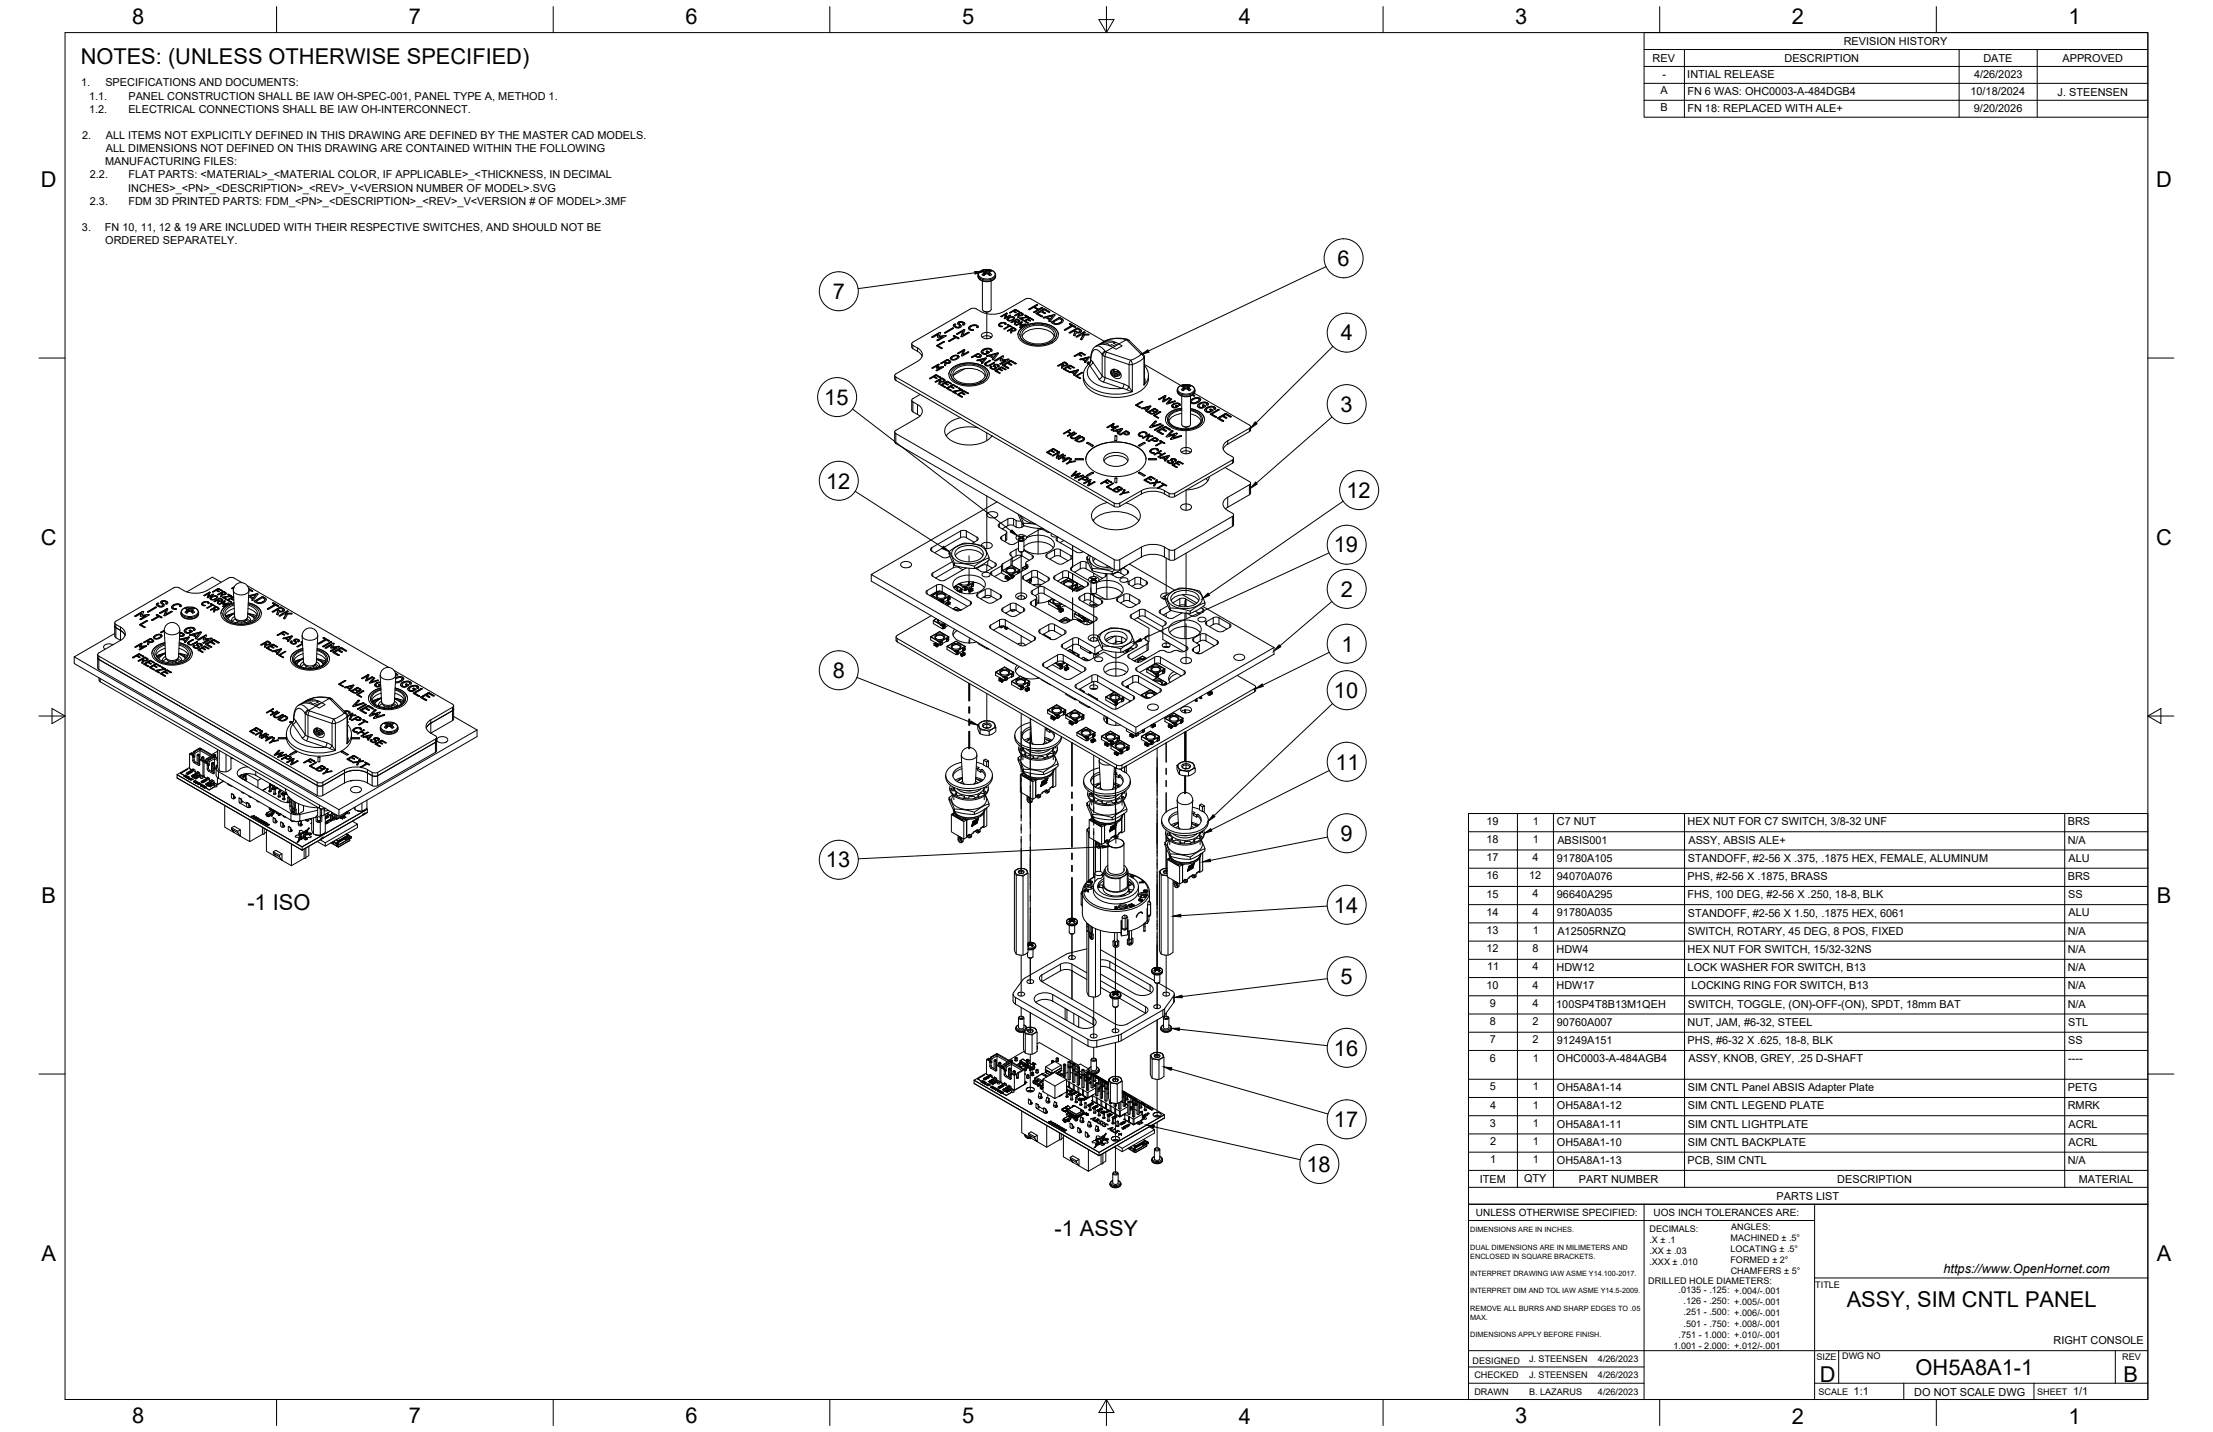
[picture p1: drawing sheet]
<svg xmlns="http://www.w3.org/2000/svg" width="864mm" height="559mm" viewBox="0 0 864 559" stroke-linecap="round" stroke-linejoin="round" font-family="sans-serif">
<defs><g id="words">
<g font-size="8.5">
<text x="51.6" y="9.4">8</text>
<text x="159.5" y="9.4">7</text>
<text x="267.5" y="9.4">6</text>
<text x="375.4" y="9.3">5</text>
<text x="483.4" y="9.4">4</text>
<text x="591.3" y="9.4">3</text>
<text x="699.3" y="9.4">2</text>
<text x="807.2" y="9.4">1</text>
<text x="31.5" y="25">NOTES: (UNLESS OTHERWISE SPECIFIED)</text>
<text x="16" y="72.9">D</text>
<text x="841.4" y="72.9">D</text>
<text x="522" y="103.8">6</text>
<text x="325" y="116.7">7</text>
<text x="523.3" y="132.9">4</text>
<text x="321.6" y="158">15</text>
<text x="523.2" y="160.7">3</text>
<text x="322.3" y="190.7">12</text>
<text x="525.4" y="194.3">12</text>
<text x="16" y="212.6">C</text>
<text x="520.5" y="215.6">19</text>
<text x="841.4" y="212.6">C</text>
<text x="523.3" y="232.9">2</text>
<text x="523.5" y="254.3">1</text>
<text x="325" y="264.6">8</text>
<text x="520.5" y="272.4">10</text>
<text x="521.1" y="300.3">11</text>
<text x="523.2" y="328.2">9</text>
<text x="322.3" y="338.5">13</text>
<text x="16.2" y="352.3">B</text>
<text x="841.7" y="352.3">B</text>
<text x="96.5" y="354.9">-1 ISO</text>
<text x="520.5" y="356.1">14</text>
<text x="523.2" y="384">5</text>
<text x="520.5" y="411.9">16</text>
<text x="520.5" y="439.9">17</text>
<text x="509.8" y="457.2">18</text>
<text x="411.5" y="482.2">-1 ASSY</text>
<text x="16.2" y="492">A</text>
<text x="841.7" y="492">A</text>
<text x="720.7" y="510">ASSY, SIM CNTL PANEL</text>
<text x="710.1" y="539.1">D</text>
<text x="747.6" y="536.7">OH5A8A1-1</text>
<text x="828.7" y="539.1">B</text>
<text x="51.6" y="555.5">8</text>
<text x="159.5" y="555.5">7</text>
<text x="267.5" y="555.5">6</text>
<text x="375.4" y="555.4">5</text>
<text x="483.4" y="555.5">4</text>
<text x="591.3" y="555.5">3</text>
<text x="699.3" y="555.5">2</text>
<text x="807.2" y="555.5">1</text>
</g>
<text font-size="5" x="758.4" y="496.8">https://www.OpenHornet.com</text>
<g font-size="4.3">
<text x="719.5" y="17.6">REVISION HISTORY</text>
<text x="644.9" y="24.2">REV</text>
<text x="696.4" y="24.2">DESCRIPTION</text>
<text x="774" y="24.2">DATE</text>
<text x="804.9" y="24.2">APPROVED</text>
<text x="31.7" y="33.7">1.</text>
<text x="41.1" y="33.7">SPECIFICATIONS AND DOCUMENTS:</text>
<text x="648.7" y="30.2">-</text>
<text x="658.5" y="30.6">INTIAL RELEASE</text>
<text x="770.3" y="30.3">4/26/2023</text>
<text x="34.7" y="38.9">1.1.</text>
<text x="50.1" y="38.9">PANEL CONSTRUCTION SHALL BE IAW OH-SPEC-001, PANEL TYPE A, METHOD 1.</text>
<text x="648" y="36.9">A</text>
<text x="658.5" y="37.2">FN 6 WAS: OHC0003-A-484DGB4</text>
<text x="769" y="36.9">10/18/2024</text>
<text x="803" y="37.4">J. STEENSEN</text>
<text x="34.7" y="44">1.2.</text>
<text x="50.1" y="44">ELECTRICAL CONNECTIONS SHALL BE IAW OH-INTERCONNECT.</text>
<text x="648" y="43.5">B</text>
<text x="658.5" y="43.8">FN 18: REPLACED WITH ALE+</text>
<text x="770.3" y="43.5">9/20/2026</text>
<text x="32" y="54.2">2.</text>
<text x="41.3" y="54.2">ALL ITEMS NOT EXPLICITLY DEFINED IN THIS DRAWING ARE DEFINED BY THE MASTER CAD MODELS.</text>
<text x="41.3" y="59.3">ALL DIMENSIONS NOT DEFINED ON THIS DRAWING ARE CONTAINED WITHIN THE FOLLOWING</text>
<text x="41" y="64.5">MANUFACTURING FILES:</text>
<text x="35.1" y="69.6">2.2.</text>
<text x="50.1" y="69.6">FLAT PARTS: &lt;MATERIAL&gt;_&lt;MATERIAL COLOR, IF APPLICABLE&gt;_&lt;THICKNESS, IN DECIMAL</text>
<text x="50" y="74.7">INCHES&gt;_&lt;PN&gt;_&lt;DESCRIPTION&gt;_&lt;REV&gt;_V&lt;VERSION NUMBER OF MODEL&gt;.SVG</text>
<text x="35.1" y="79.9">2.3.</text>
<text x="50.1" y="79.9">FDM 3D PRINTED PARTS: FDM_&lt;PN&gt;_&lt;DESCRIPTION&gt;_&lt;REV&gt;_V&lt;VERSION # OF MODEL&gt;.3MF</text>
<text x="32" y="90.1">3.</text>
<text x="41" y="90.1">FN 10, 11, 12 &amp; 19 ARE INCLUDED WITH THEIR RESPECTIVE SWITCHES, AND SHOULD NOT BE</text>
<text x="41.1" y="95.2">ORDERED SEPARATELY.</text>
<text x="580.1" y="321.8">19</text>
<text x="598.2" y="321.8">1</text>
<text x="607.5" y="322.1">C7 NUT</text>
<text x="658.6" y="322.1">HEX NUT FOR C7 SWITCH, 3/8-32 UNF</text>
<text x="806.9" y="322.1">BRS</text>
<text x="580.1" y="328.9">18</text>
<text x="598.2" y="328.9">1</text>
<text x="607.7" y="329.2">ABSIS001</text>
<text x="658.9" y="329.2">ASSY, ABSIS ALE+</text>
<text x="806.9" y="329.2">N/A</text>
<text x="598.1" y="336">4</text>
<text x="580.1" y="336">17</text>
<text x="607.6" y="336.3">91780A105</text>
<text x="658.7" y="336.3">STANDOFF, #2-56 X .375, .1875 HEX, FEMALE, ALUMINUM</text>
<text x="807.3" y="336.3">ALU</text>
<text x="580.1" y="343.1">16</text>
<text x="596.7" y="343.1">12</text>
<text x="607.6" y="343.4">94070A076</text>
<text x="658.6" y="343.4">PHS, #2-56 X .1875, BRASS</text>
<text x="806.9" y="343.4">BRS</text>
<text x="580.1" y="350.2">15</text>
<text x="598.1" y="350.2">4</text>
<text x="607.6" y="350.5">96640A295</text>
<text x="658.6" y="350.5">FHS, 100 DEG, #2-56 X .250, 18-8, BLK</text>
<text x="807.1" y="350.5">SS</text>
<text x="580.1" y="357.4">14</text>
<text x="598.1" y="357.3">4</text>
<text x="607.6" y="357.6">91780A035</text>
<text x="658.7" y="357.7">STANDOFF, #2-56 X 1.50, .1875 HEX, 6061</text>
<text x="807.3" y="357.6">ALU</text>
<text x="580.1" y="364.5">13</text>
<text x="598.2" y="364.5">1</text>
<text x="607.7" y="364.8">A12505RNZQ</text>
<text x="658.7" y="364.8">SWITCH, ROTARY, 45 DEG, 8 POS, FIXED</text>
<text x="806.9" y="364.8">N/A</text>
<text x="580.1" y="371.6">12</text>
<text x="598" y="371.6">8</text>
<text x="607.4" y="371.8">HDW4</text>
<text x="658.6" y="371.9">HEX NUT FOR SWITCH, 15/32-32NS</text>
<text x="806.9" y="371.9">N/A</text>
<text x="580.4" y="378.7">11</text>
<text x="598.1" y="378.7">4</text>
<text x="607.4" y="378.9">HDW12</text>
<text x="658.6" y="379">LOCK WASHER FOR SWITCH, B13</text>
<text x="806.9" y="379">N/A</text>
<text x="580.1" y="385.8">10</text>
<text x="598.1" y="385.8">4</text>
<text x="607.4" y="386.1">HDW17</text>
<text x="660.1" y="386.1">LOCKING RING FOR SWITCH, B13</text>
<text x="806.9" y="386.1">N/A</text>
<text x="581.4" y="392.9">9</text>
<text x="598.1" y="392.9">4</text>
<text x="607.3" y="393.2">100SP4T8B13M1QEH</text>
<text x="658.7" y="393.2">SWITCH, TOGGLE, (ON)-OFF-(ON), SPDT, 18mm BAT</text>
<text x="806.9" y="393.2">N/A</text>
<text x="581.4" y="400">8</text>
<text x="598.1" y="400">2</text>
<text x="607.6" y="400.3">90760A007</text>
<text x="658.6" y="400.3">NUT, JAM, #6-32, STEEL</text>
<text x="807.1" y="400.3">STL</text>
<text x="581.4" y="407.1">7</text>
<text x="598.1" y="407.1">2</text>
<text x="607.6" y="407.4">91249A151</text>
<text x="658.6" y="407.4">PHS, #6-32 X .625, 18-8, BLK</text>
<text x="807.1" y="407.4">SS</text>
<text x="581.4" y="414.3">6</text>
<text x="598.2" y="414.3">1</text>
<text x="607.5" y="414.5">OHC0003-A-484AGB4</text>
<text x="658.9" y="414.5">ASSY, KNOB, GREY, .25 D-SHAFT</text>
<text x="807.1" y="414.5">----</text>
<text x="581.4" y="425.5">5</text>
<text x="598.2" y="425.5">1</text>
<text x="607.5" y="425.8">OH5A8A1-14</text>
<text x="658.7" y="425.8">SIM CNTL Panel ABSIS Adapter Plate</text>
<text x="806.9" y="425.8">PETG</text>
<text x="581.5" y="432.6">4</text>
<text x="598.2" y="432.6">1</text>
<text x="607.5" y="432.9">OH5A8A1-12</text>
<text x="658.7" y="432.9">SIM CNTL LEGEND PLATE</text>
<text x="806.9" y="432.8">RMRK</text>
<text x="581.4" y="439.7">3</text>
<text x="598.2" y="439.7">1</text>
<text x="607.5" y="440">OH5A8A1-11</text>
<text x="658.7" y="440">SIM CNTL LIGHTPLATE</text>
<text x="807.3" y="440">ACRL</text>
<text x="581.5" y="446.8">2</text>
<text x="598.2" y="446.8">1</text>
<text x="607.5" y="447.1">OH5A8A1-10</text>
<text x="658.7" y="447.1">SIM CNTL BACKPLATE</text>
<text x="807.3" y="447.1">ACRL</text>
<text x="581.6" y="453.9">1</text>
<text x="598.2" y="453.9">1</text>
<text x="607.5" y="454.2">OH5A8A1-13</text>
<text x="658.6" y="454.2">PCB, SIM CNTL</text>
<text x="806.9" y="454.2">N/A</text>
<text x="577.5" y="461.5">ITEM</text>
<text x="594.7" y="461.4">QTY</text>
<text x="616.2" y="461.5">PART NUMBER</text>
<text x="717" y="461.5">DESCRIPTION</text>
<text x="811.2" y="461.5">MATERIAL</text>
<text x="693.3" y="468.1">PARTS LIST</text>
<text x="801.4" y="524.4">RIGHT CONSOLE</text>
<text x="723.4" y="544.5">1:1</text>
<text x="747" y="544.7">DO NOT SCALE DWG</text>
<text x="809" y="544.5">1/1</text>
</g>
<g font-size="3.9">
<text x="576" y="474.6">UNLESS OTHERWISE SPECIFIED:</text>
<text x="645.3" y="474.7">UOS INCH TOLERANCES ARE:</text>
</g>
<g font-size="3.5">
<text x="643.7" y="485">.X ± .1</text>
<text x="643.7" y="480.8">DECIMALS:</text>
<text x="675.3" y="484.3">MACHINED ± .5°</text>
<text x="675.6" y="480">ANGLES:</text>
<text x="643.7" y="489.3">.XX ± .03</text>
<text x="675.3" y="488.6">LOCATING ± .5°</text>
<text x="643.7" y="493.5">.XXX ± .010</text>
<text x="675.3" y="492.8">FORMED ± 2°</text>
<text x="675.4" y="497.1">CHAMFERS ± 5°</text>
<text x="643.2" y="501.1">DRILLED HOLE DIAMETERS:</text>
<text x="708.4" y="502.7">TITLE</text>
<text x="655" y="504.4">.0135 - .125: +.004/-.001</text>
<text x="657" y="508.8">.126 - .250: +.005/-.001</text>
<text x="657" y="513.2">.251 - .500: +.006/-.001</text>
<text x="657" y="517.7">.501 - .750: +.008/-.001</text>
<text x="653.1" y="526.5">1.001 - 2.000: +.012/-.001</text>
<text x="655" y="522.1">.751 - 1.000: +.010/-.001</text>
<text x="574.6" y="532.3">DESIGNED</text>
<text x="596.7" y="531.6">J. STEENSEN</text>
<text x="623.6" y="531.6">4/26/2023</text>
<text x="708.9" y="530.9">SIZE</text>
<text x="718.9" y="530.5">DWG NO</text>
<text x="828.2" y="530.9">REV</text>
<text x="575.4" y="537.9">CHECKED</text>
<text x="596.7" y="537.9">J. STEENSEN</text>
<text x="623.6" y="537.9">4/26/2023</text>
<text x="575.4" y="544.3">DRAWN</text>
<text x="596.7" y="544.3">B. LAZARUS</text>
<text x="623.6" y="544.3">4/26/2023</text>
<text x="709.6" y="544.2">SCALE</text>
<text x="795" y="544.2">SHEET</text>
</g>
<g font-size="2.8">
<text x="573.7" y="480.9">DIMENSIONS ARE IN INCHES.</text>
<text x="573.7" y="487.7">DUAL DIMENSIONS ARE IN MILIMETERS AND</text>
<text x="573.7" y="491.1">ENCLOSED IN SQUARE BRACKETS.</text>
<text x="573.7" y="497.9">INTERPRET DRAWING IAW ASME Y14.100-2017.</text>
<text x="573.7" y="504.7">INTERPRET DIM AND TOL IAW ASME Y14.5-2009.</text>
<text x="573.7" y="511.6">REMOVE ALL BURRS AND SHARP EDGES TO .05</text>
<text x="573.7" y="514.9">MAX.</text>
<text x="573.7" y="521.8">DIMENSIONS APPLY BEFORE FINISH.</text>
</g>
</g></defs>
<!-- layer: Visible Narrow -->
<g fill="none" stroke="#000" stroke-width=".39">
<path d="M381.7 107.8a3.6 3.6 0 0 0 4.9 1.7l1.6-.9 .3-.8M381.7 107.3a3.6 3.6 0 0 0 4.9 1.8l1.6-.9 .3-.9M383.9 106.6l.1 .9M383.9 105.3l-.6 .2a1.62 1.62 0 0 0-1.4 1.8 1.62 1.62 0 0 0 1.7 1.4 4 4 0 0 0 4.7-1.4 1.98 1.98 0 0 0-2-2M384.1 106.2l.1 1.1M384.5 107l.1-1.4-.1 1.4M385 105.6v1.2M385.1 105.6v1.2M385.6 105.6l.1 1.4M386.1 106.2l-.1 1.1M386.3 106.5l-.1 1M356.2 134.8v1.3"/>
<path d="M358.1 135.8v1.3M363.8 131.4h.1M365.8 131.4h.1M365.8 132.6v.1M366.6 129.8h.1M367.5 135.8h.1M368.7 129.7v.1M369.1 131h.1M371.6 128.1h.1M372.5 131v.1M372.9 127.4h.1M373.5 130.2h.1"/>
<path d="M373.8 137.8v.1M374.5 126.4v.1M376.2 125.9h.1M378 137.4h.1M378.1 129.7v.1M379.6 128.7h.1M381.4 138h.1M381.9 138v.1M382.6 138.4v.1M385.3 138.8h.1M385.5 137.1v.1M386 137.4h.1"/>
<path d="M386.5 136.9h.1M390.7 123.4v.1M390.9 127.3v.1M391.1 139v.1M393.6 126.7v.1M394.1 121.9v.1M394.3 123v.1M395.1 128.8v.1M395.6 127.9v.1M396.4 121.8v.1M396.6 125.5v.1M396.6 126.8v.1"/>
<path d="M397.1 124.6v.1M397.9 122.9v.1M398 126.8v.1M398 127.6v.1M398.1 124.1v.1M398.4 121.9v.1M398.5 125.7h.1M399.9 123v.1M400.3 123v.1M400.3 126.5v.1M401.2 125.9v.1M401.3 123.6v.1"/>
<path d="M401.6 120.6v.1M401.7 124v.1M402 124v.1M402.1 125.1h.1M403.3 124.8h.1M403.5 121.7v.1M406.4 120.1h.1M406.6 123.3v.1M407.2 120.6v.1M407.3 123.8v.1M407.8 120.6v.1M407.8 122.1h.1"/>
<path d="M409.5 121.6v.1M411.5 126.1v.1M413.2 126.2h.1M413.2 124v.1M413.6 125.9v.1M414.4 124.4v.1M417.9 126.4v.1M419.3 138.9h.1M420.1 129.5h.1M420.8 128.1v.1M422 138.7v.1M422.9 129.6v.1"/>
<path d="M427.6 135.2l1.4-.1 2.3 1.9M428 134.9a6.4 6.4 0 0 1 6.3 .7M429.5 134a10.9 10.9 0 0 1 5.8-.4l-.7 .4 1.3 .6M430.1 138.4l.3 .3M430.1 138.4v8.3M430.1 138.4a3.1 3.1 0 0 0-3-1.9 4.3 4.3 0 0 0-1.4 4M430.3 133.6a6.4 6.4 0 0 1 6.3 .6M430.4 138.7a1.07 1.07 0 0 1 1.4-1.3l9.4 3.2M431.2 139.1l9.4 3.2v8.7l-1.6-1-7.8-2.6zM431.3 137l-.7 .4-.5 1M431.9 137.4l-.7 1.7-.8-.4M432.2 134l-1.9-.1-1.6 .6"/>
<path d="M432.2 134l.9 .9 .7-.4 1.3 .6M434.3 135.6l-2.9 1.6-.1-.1M435.1 135.1l1.5-.9 1.3 .8-2.4 1.3-1.2-.7M435.1 135.1l-.8 .5M439.2 132.5l.3 .1-2.9 1.6M439.2 132.5a11.9 11.9 0 0 0-8.5 .9M439.5 132.3l-.3 .2M439.8 132.8l5.5 5.4M440 132.4l-.5 .2 1.3 .3M445.3 138.2l.7 .4 .4 1M445.3 138.2l.9 .2M445.3 138.2l-2 1.5-2 .9"/>
<path d="M446.4 139.6v10.6M446.4 139.6l-1.6 1.3-2.9 1.4M446.6 139.3l-.2 .3M349.6 147.1v1.3M356.2 156.8v3.9M358.1 157.9v3.9M362.8 147.6v.1M363.8 143.5v.1M365.5 143.5v.1M365.5 144.5h.1M365.5 147.5h.1M366 142.2v.1"/>
<path d="M367.2 148.7v.1M367.8 147.6v.1M368.1 143.1v.1M368.9 151h.1M369.4 141.5h.1M369.5 148.8v.1M369.9 148.8v.1M369.9 150v.1M370 140.4h.1M371.2 152.3h.1M371.3 149.6v.1M371.7 150.1v.1"/>
<path d="M371.8 152.7h.1M372.1 150.1v.1M372.2 151.3v.1M373.5 150.9v.1M374 151.4h.1M374.4 151.4v.1M375.5 154.7v.1M375.5 152.1h.1M376 152.6v.1M376.4 152.6v.1M376.4 153.8h.1M377.8 153.4v.1"/>
<path d="M381.5 140.5v.1M384.7 141.5v.1M386.2 142.4v.1M387 143.7h.1M387.6 141.6h.1M388.3 140.6v.1M388.3 142.9v.1M389.7 142.5h.1M390.1 145.4v.1M390.4 140.6v.1M390.4 141.8v.1M390.6 143.3h.1"/>
<path d="M391.1 143.3h.1M391.1 144.5h.1M392.5 144.1h.1M393.5 143.4v.1M393.7 140.2h.1M394.1 140.7v.1M394.7 140.7v.1M394.7 142.2v.1M396.4 141.8h.1M415.1 142.4v.1M415.6 141.4h.1M416.8 144.7v.1"/>
<path d="M417.3 142.6h.1M417.4 145.1v.1M417.8 142.6h.1M417.8 143.8h.1M419.1 143.4h.1M421.6 147.5v.1M421.6 140.1v.1M422.8 146.5a7.8 7.8 0 0 0 6.4 6.4 21 21 0 0 0 12.7-.1M425.2 141.8l.1 .8M425.3 142.6a4.7 4.7 0 0 0 2.3 7.2 17.2 17.2 0 0 0 10.4 1.7M425.3 142.6l3.6 5.4M425.7 140.6l-.1 .2"/>
<path d="M425.7 140.6l.7 .7M425.7 140.6h.1M425.7 140.6l-.1 .7-.5 .6M426.4 141.3l3.7 5.4M426.5 141.3l-.5 .9-.7 .4M430.1 146.7l1.1 .7M430.1 146.7l-.5 .9-.7 .4 1.7 1.1M430.6 149.1l7.4 2.5M431.2 147.4l-.6 1.7M438 151.6l3.9 1.2M438.6 149.9l-.6 1.6M439.7 152.1l.9-1.1 1.3 1.8"/>
<path d="M441.2 140.6l.7 1.7M441.3 140.6l-.7 1.7 1.3-.1M441.9 142.3v10.5M445 158.9h.1M445.6 159.3h.1M446.6 147.3l.3 1.5-.5 1.4M446.6 148.8l-.2 1.4M446.6 144.7v1.1M446.8 148h-.2M448.2 146.5l-.6 2.2-1.2 1.5M450.3 159.4v.1M450.7 159.4v.1"/>
<path d="M452.3 155.7v.1M455.2 157.4v.1M456.4 155.3h.1M459.3 158.2v.1M459.4 152.7a3.6 3.6 0 0 0 5 1.7l1.6-.9 .3-.8M459.4 152.2a3.6 3.6 0 0 0 5 1.8l1.6-.9 .3-.9M459.7 158.5h.1M460.1 158.1h.1M461.7 151.4v1M461.7 150.2l-.7 .2a1.62 1.62 0 0 0-1.4 1.8 1.62 1.62 0 0 0 1.8 1.4 4 4 0 0 0 4.7-1.4 1.98 1.98 0 0 0-2.1-2M461.9 151.1l.1 1.1M462.3 150.5v1.4"/>
<path d="M462.4 150.5l-.1 1.4M462.8 150.5v1.2M462.9 150.5v1.2M463.3 150.5l.1 1.4M463.9 151.1l-.2 1.1M464 151.4v1M469.9 158.1v.1M470.4 158.4v.1M470.9 157.9v.1M472.7 159.7v.1M473.8 159.5v.1M349.6 169.2v3.9"/>
<path d="M410.3 177.3h.1M410.8 175.1v.1M410.8 177.7v.1M411.2 175.1v.1M411.3 176.3v.1M412.6 175.9v.1M413.1 179v.1M414.7 179v.1M414.7 180h.1M415 177.2v.1M415.1 169.1v.1M415.3 177.7v.1"/>
<path d="M416.6 170v.1M417.4 178.6v.1M417.7 179.2h.1M417.7 179.1v.1M418.1 169.9v.1M419 168.7h.1M419.7 170.8v.1M420.5 172.1h.1M421.1 170h.1M421.9 172.1v.1M421.9 170.4v.1M422.2 171.9v.1"/>
<path d="M422.8 170.7v.1M432.1 166.6v.1M433.7 166.7h.1M433.8 167.6v.1M434.3 165.4h.1M434.6 168v.1M436.4 166.3v.1M439.3 168.2v.1M439.8 168.3h.1M440.4 168.6v.1M445.6 170.2h.1M448.2 169.5v.1"/>
<path d="M448.8 166.6h.1M449.1 161.2v.1M450.1 176.6v.1M450.4 170.8v.1M450.5 177.3v.1M450.6 160.5v.1M450.7 167.6v.1M450.9 170.8v.1M451.6 171.2h.1M452 162.9v.1M452 178.2h.1M452.9 178.6h.1"/>
<path d="M453 172v.1M453.5 166h.1M453.8 169.2v.1M454.3 176.9h.1M454.4 166.5v.1M455 166.5v.1M455 168v.1M455.2 170.2v.1M456.7 167.5v.1M456.8 171.2v.1M457.2 168.2h.1M457.4 179.7h.1"/>
<path d="M458.8 179.2v.1M459.4 169.1h.1M473.2 160v.1M474.6 162.6h.1M477.4 164.1v.1M478 161.5h.1M478.6 161.5h.1M478.6 162.9v.1M479.1 172v1.3M480.3 162.5h.1M480.9 179.5v1.3M487.6 167.1v1.3"/>
<path d="M418.1 185.6v.1M419.4 186.4v.1M419.7 184h.1M421.5 184.7h.1M423.1 188.4v.1M423.1 185.9v.1M423.7 185.9v.1M424.3 186.3v.1M427.2 188v.1M429.6 188.6h.1M432.3 188.4v.1M433.6 190.8h.1"/>
<path d="M434.8 196.3v1.3M435.2 191.6v.1M436.4 189.9h.1M436.6 191h.1M436.8 189.9h.1M437 196.3v1.3M438.6 191.2v.1M445.4 191.5v1.2M448.3 188.1v.1M448.8 185.9v.1M449.2 185.9v.1M449.3 187.1v.1"/>
<path d="M450.6 186.8h.1M453.8 188.6h.1M454.4 191.5v1.2M456.2 180.4v.1M456.2 192.5v1.3M458.4 192.5v1.3M459.3 182.2v.1M459.8 180v.1M460.2 180v.1M460.2 181.2v.1M461.6 180.8v.1M479.1 194.1v3.8"/>
<path d="M487.6 189.2v3.9M363.6 213.7v1.3M372 219.9v1.6M374.9 207.2v2.6M377.1 207.2v2.6M381.3 209.6v1.3M385.5 218.9v1.7M388.4 219.7v1.3M390 204.4v1.3M390.9 209.3v1.3M392.4 208.4v2.6M393.3 202.5v2.6"/>
<path d="M394.5 215.5v1.4M394.5 218.2v2.5M395.5 202.5v2.6M396.5 203.1v2.6M396.5 214.4v2.5M398.8 204v1.7M398.8 215.4v1.5M402.8 216.7v1.3M408.5 216.2v1.3M411.5 214.5v2.6M412.6 209.8v1.3M413.8 214.5v2.6"/>
<path d="M417.9 216.9v1.3M421.6 219.4v2.6M423.8 219.4v2.6M434.8 218.4v3.9M437 218.4v3.9M445.4 213.5v3.9M454.4 213.5v3.9M456.2 214.5v3.9M458.4 214.5v3.9M480.9 201.5v3.9M55.5 238.7h.1M57.7 238.6v.1"/>
<path d="M58.1 239.8v.1M60.6 237h.1M61.5 239.9v.1M61.8 236.3h.1M62.4 239.1h.1M63.4 235.3v.1M65.1 234.8h.1M67.1 238.6h.1M68.5 237.5v.1M70.6 239.5a3.6 3.6 0 0 0 5 1.7l1.6-.9 .3-.8M70.6 239a3.6 3.6 0 0 0 5 1.8l1.6-.9 .3-.9M72.9 238.3v.9"/>
<path d="M72.9 237l-.7 .2a1.62 1.62 0 0 0-1.4 1.8 1.62 1.62 0 0 0 1.8 1.4 4 4 0 0 0 4.7-1.4 1.98 1.98 0 0 0-2.1-2M73.1 237.9l.1 1.1M73.5 238.7l.1-1.4-.1 1.4M74 237.3v1.2M74.1 237.3v1.2M74.5 237.3l.1 1.4M75.1 237.9l-.1 1.1M75.2 238.2v1M79.7 232.3h.1M79.9 236.2h.1M82.6 235.6v.1M83.1 230.8v.1"/>
<path d="M83.3 231.9v.1M84.1 237.7v.1M84.6 236.8h.1M85.4 230.7v.1M85.6 234.4v.1M85.6 235.7h.1M86 233.5h.1M86.9 231.8h.1M87 235.7v.1M87 236.5v.1M87 233v.1M87.4 230.8v.1"/>
<path d="M87.5 234.5v.1M88.9 231.9h.1M89.3 231.9v.1M89.3 239.9l.2 .1M89.3 235.4h.1M90.2 234.8v.1M90.3 232.5h.1M90.6 229.5v.1M90.7 232.9v.1M91 232.9v.1M91.1 234h.1M98.5 230.5h.1"/>
<path d="M100.5 235v.1M102.2 235v.1M102.2 232.9v.1M102.6 234.8v.1M103.4 233.3v.1M106.9 235.3v.1M109.1 238.3v.1M109.7 237h.1M111.9 238.5v.1M361.8 230.5v1.3M363.7 232.5l2.8 1.6h1.5l2.6-1.5M364 223.6v1.3"/>
<path d="M365.5 228.3v2.6M366.8 230.7l-3 1.7 2.8 1.6h1.4l2.5-1.5M367.7 228.3v2.6M368.3 234.5l-.7 .3M368.3 235.2l-.2 .2M368.3 234.5l-.6 .4M369.3 235.3l-.2 .1M369.8 235.6l-.2 .1M370 234.1l-.1 .1M370 234.9l-.7 .4M370.2 234.8l-.2 .1M370.5 235.2l-.7 .4"/>
<path d="M370.6 233.1l-.6 .4M370.6 233.2l-.6 .3M370.6 233.9l-.6 .4M370.7 235.1l-.2 .1M370.8 235.7l-1.1 .6M370.8 235.1l-.3 .1M371.9 237.6l1.2-.6 1.9 1.1M373.1 228.5l2.2 1.3-1.6 .9M374.3 221.1v.4M375.2 230.5l-.6 .3M375.2 231.3h.1M375.2 230.5l-.6 .4"/>
<path d="M375.4 229.8l-1.6 .9M376.7 230.3h.1M376.9 221.6v.1M377.4 229.3l-.6 .3 .6-.3M377.4 230.1l-.6 .3M378.2 230l-.2 .1M378.7 234.7v1.3M378.9 229.6l-.7 .4M379.1 229h-.1M379.1 229.4l-.2 .2M379.4 230.5l-.9 .6M379.6 227.1l.2 .1-2.7 1.6h-1.4l-1.6-.9"/>
<path d="M379.7 230.4l-.2 .1M379.7 229.8l-1.2 .6M379.8 227.9l-.7 .4M379.8 228l-.7 .3M379.8 228.7l-.7 .4M379.9 227.3l-2.8 1.6h-1.5l-1.6-1M381.6 231.7v1.3M383.2 220.4v.2M384.5 230v2.6M386.7 230v2.6M387 223v1.3M390.4 232.1v1.3"/>
<path d="M391.3 220v2.6l2.4 1.4h1.5l2.7-1.6-3.2-1.8M391.3 237.3v1.3M392.3 225l1.1 .7M392.3 225.7l1.1 .6M392.8 224.7l.2 .1M393 224.9l.7 .4M393.7 225.3l.2 .1M394.3 235.6v2.6M394.8 225.5h.1M395.5 224.5l-.7 .4M395.5 225.3l-.6 .3M395.5 224.5l-.6 .4"/>
<path d="M396.5 235.6v2.6M397.8 223.1l-.6 .4M397.8 223.2l-.6 .4M398 222.5l-2.8 1.6h-1.5l-2.5-1.4M399.1 221.6l1 .5M399.4 224.7v1.3M399.4 237.3v1.3M400.3 220.9l-1.1 .6 1 .6M400.7 221.8v-1.3v1.3M401.7 227.3h-.1M402.3 226.3l-.6 .3M402.4 227l-.7 .4"/>
<path d="M402.4 226.3l-.7 .4M402.5 234.8v1.3M402.5 225.6l-2 1.1M402.6 222.9v2.6M402.8 230.5v1.3M404.1 233.8v2.6M404.9 222.9v2.6M405.2 229.1v2.6M407.5 229.1v2.6M409.1 225.3v1.3M409.2 234.6l2.8 1.6h1.5l.9-.5M410.8 233.7l-1.5 .8 2.8 1.6h1.4l.8-.5"/>
<path d="M411.6 224.8v1.3M413.1 237.6h.1M413.5 237.9l-.2 .1M413.8 236.6l-.6 .4 .6-.4M413.8 237.4l-.6 .3M413.9 227.4l3.1-1.7 3.4 2-2.7 1.5h-.7M414.4 237.4l-.9 .5M414.7 237.8l-.9 .6M414.7 223v2.6M414.9 237.7l-.2 .1M415 237.7l-.3 .1M415 238.3l-1.2 .7"/>
<path d="M415.5 236.4h.1M417 223v2.6M417.9 229.8h.1M418.2 221.3v1.3M419.2 239.5l2.8 1.6 1.6-.1M419.7 229.4h-.1M420.1 239l-.8 .4 2.8 1.6h1.4M420.3 228.4l-.6 .4 .7-.4M420.4 229.2l-.7 .3M420.5 227.7l-2.8 1.6h-.5M421.4 232.8v1.3M423.2 229.3l-1.2-.7-3.1 1.7"/>
<path d="M423.3 231.8v2.5M424.4 227.3v1.3M425.5 231.8v2.5M429.9 234.3v1.3M431.4 223.8v1.2M435.1 223.5v.2M436.1 233.4v1.3M437.4 222.3v1.4M438.6 232v2.6M440 222.6v1.3M440.6 226.8v1.3M440.8 232v2.6"/>
<path d="M441.5 239.8v1.4M442.9 225.6v2.5M444.5 234.1v1.3M444.6 238v2.6M445.1 225.6v2.5M446.9 238v2.6M447.4 226.8v1.3M452.8 238.1v1.3M460.4 233.7v2.6M462.6 233.7v2.6M469.4 237.6v1.3M38.6 256v5.2"/>
<path d="M45.2 243.7v5.2M47 244.7v5.2M51.8 256.5h.1M52.7 240.3h.1M52.8 252.4h.1M54.4 252.4h.1M54.4 253.3v.1M54.5 256.3v.1M54.8 240.3h.1M54.8 241.5v.1M55 251.1h.1M56.2 257.6h.1"/>
<path d="M56.5 244.7h.1M56.7 256.5v.1M57.1 252v.1M57.9 259.9h.1M58.4 250.4h.1M58.4 257.7v.1M58.9 257.7v.1M58.9 258.9v.1M58.9 249.3h.1M60.3 258.5v.1M60.7 259v.1M61 256l.6 .2"/>
<path d="M61.1 259v.1M61.1 255.9l.6 .2M62.5 259.8v.1M62.8 246.7h.1M70.4 246.9v.1M70.4 249.4h.1M70.9 246.9v.1M71.6 247.3h.1M73.6 250.4v.1M74.3 247.7h.1M74.4 246h.1M74.9 246.3h.1"/>
<path d="M75.2 251.3v.1M75.5 245.8h.1M76 252.6h.1M76.6 250.5h.1M77.3 251.8v.1M77.3 249.5v.1M78.6 251.4h.1M79.1 254.3v.1M79.4 249.5v.1M79.4 250.7v.1M79.6 252.2h.1M80.1 252.2h.1"/>
<path d="M80.1 253.3v.1M80.1 247.9h.1M81.4 253h.1M82.5 252.3v.1M82.7 249.1h.1M83.1 249.6v.1M83.7 249.6v.1M83.7 251.1v.1M85.4 250.6v.1M104.1 251.3v.1M104.6 250.2v.1M105.8 253.6v.1"/>
<path d="M106.3 251.5h.1M106.4 254v.1M106.7 251.5h.1M106.8 252.6v.1M108.1 252.3h.1M108.3 247.7v.1M110.6 256.4v.1M110.6 249v.1M111 247.6v.1M113.9 250.9h.1M115.2 250.1v.1M116.6 249.7h.1"/>
<path d="M118 250.5h.1M126.1 252.2h.1M126.6 248.9v.1M127 252.7v.1M128.9 250.5v.1M129.1 252.7v.1M129.1 253.9v.1M129.8 251.1h.1M132.2 255.5v.1M132.4 252.2v.1M132.9 252.8v.1M133.4 252.8v.1"/>
<path d="M133.4 254.3h.1M135.1 253.8v.1M350.1 249.2v1.3M363.2 248.5l2.8 1.7h1.4l2.8-1.7M363.3 248.5l3.4-2 3.4 2-2.7 1.6h-1.4zM364.2 242.2l2.8 1.6h1.5l.5-.3M364.5 251.8l.2 .1M364.5 251.1l.2 .2M364.7 251.9l.9 .5M365 250.8l.3 .2M365.2 251l.7 .4M365.4 251.7l-.6-.4 .8 .5"/>
<path d="M365.4 241.4l-1.1 .7 2.8 1.6 1.8-.3M366 251.4l.2 .1M367.1 251.6h-.1M367.7 250.5l-.6 .4M367.8 251.3l-.7 .4M367.8 250.6l-.7 .4M368.1 245.2h.1M368.8 244.2l-.6 .3M368.8 245l-.6 .3M368.8 244.2l-.6 .4M369.4 250.2v.1M369.6 252.3l2.8 1.6h1.4l2.8-1.6"/>
<path d="M369.7 252.2l3.4-2 3.4 2-2.7 1.6h-1.4zM370.1 249.2l-.7 .4M370.1 249.3l-.6 .3M370.1 250l-.6 .4M373.4 255.3h.1M374.1 254.3l-.6 .3M374.2 255.1l-.7 .3M374.2 254.3l-.7 .4M375.6 255.4l-.2 .1M375.8 254h.1M375.8 254.7l-.9 .5M376 254.6l-.2 .1"/>
<path d="M376.3 255l-.7 .4M376.4 252.9l-.6 .4M376.5 253l-.6 .3M376.5 253.7l-.6 .4M376.6 254.9l-.3 .1M376.6 255.5l-1.2 .7M376.6 254.9l-.2 .1M385.5 253.1h.1M385.7 253.2h-.1M386.6 243.9v1.3M390.1 241.9v2.6M390.8 244.8h-.1"/>
<path d="M391.5 244.6l-.7 .3M392.3 241.9v2.6l-.3 .1M392.8 244.8l-.2 .1M392.8 244.8h.1M392.8 245.4l-.2 .2M393.3 245.1l-.5 .3M403.7 248.5v1.3M405.8 245.7v1.3M407.2 247.5l2.7 1.5-.3 .2M407.2 258.8v1.3M409.3 243.7v2.6M410 249.1l-.3 .2"/>
<path d="M411.5 243.7v2.6M412.7 255.6v2.6M414.6 251.4v1.3M414.6 259.8l-.6 .4M414.7 259.9l-.7 .4M414.9 255.6v2.6M415.6 246v1.3M415.6 258.6l-1.3 .8h-1.4l-1.1-.7M415.7 258.7l-1.4 .8h-1.4l-1.2-.7M416.3 259.5v.1M416.7 254l.8-.5 3.4 2-.7 .4M416.9 259.4l-.5 .3"/>
<path d="M417.9 242.1l-2.1-1.2-2.5 1.4M418.6 249.1v2.6M420.5 242l.2 .1M420.5 242l.3 .1M420.8 242.1l.8 .6M420.9 256.2v.1M420.9 249.1v2.6M421 255.5l-.7 .5M421.1 241.7l1.1 .6M422 257l.8-.5 2.1 1.2M423.1 242.5h.1M423.5 241h.1"/>
<path d="M423.8 241.5l-.7 .3M423.8 242.3l-.6 .3M423.8 241.5l-.6 .4M424.2 242.5l1.5 .8M425.1 241.9l-.8 .5 1.5 .8M425.5 254.7v.1M426 254.6l-.4 .3M427.7 255.5l-.2 .1M427.7 240.8v1.3M428.4 255l-.7 .4M428.6 254.9l-.2 .2M435.5 248.2v2.4"/>
<path d="M437.7 248.6v2M438 250.8l-.6 .3M440.4 254l-.6 .4M440.5 254l-.7 .4M440.5 255.4v1.3M441.4 252.7l-1.7 .8M441.5 252.8l-1.4 .8h-.6M443.4 251.2v1.4M447.1 248.4v1.3M447.4 256.9l-1.5-.8-3.3 1.8M447.6 251.3v2.6M450.6 256.4v2.6"/>
<path d="M452.8 256.4v2.6M454.7 242.5v1.3M463.1 252.4v1.3M465.8 253v1.3M465.8 249v1.3M467.1 254.8l.6 .3M468.4 247.5v2.6M470.6 247.5v2.6M470.9 242.6v1.3M473.5 241.1v2.6M475 250.1v1.3M475.7 241.1v2.6"/>
<path d="M479.9 243.5v1.3M39.1 264.8v1.2M60.2 261.2h.1M60.8 261.6h.1M61.1 260.2h.1M63 260.3v.1M63.4 260.3v.1M64.4 263.6v.1M64.5 261h.1M64.9 261.5h.1M65.4 261.5h.1M65.4 262.7h.1"/>
<path d="M66.8 262.3h.1M104.1 278h.1M105.6 278.9h.1M107.1 278.8v.1M107.9 277.6h.1M108.7 279.7v.1M110.1 278.9h.1M110.9 279.3v.1M111.8 279.6v.1M116.5 275.2l1.5-.1 2.3 1.9M117 274.9a6.4 6.4 0 0 1 6.3 .7M117.7 274.5a3.2 3.2 0 0 1 4.4 .4l.7-.4 1.3 .6"/>
<path d="M118.5 274a11.1 11.1 0 0 1 5.8-.4l-.7 .4 1.3 .7M119.1 278.4l.3 .3M119.1 278.4v8.3M119.1 278.4a3.1 3.1 0 0 0-3-1.9 4.3 4.3 0 0 0-1.4 4.1M120.2 279.1l9.4 3.2v8.7l-1.5-.9-7.9-2.7zM120.3 277l-.7 .4-.5 1M120.4 277.2l9.8 3.4M120.5 277.2l-.7 .5-.4 1M120.8 277.4l-.6 1.7-.8-.4M123.3 275.6l-2.9 1.6-.1-.1M124.1 275.1l1.5-.9 1.3 .8-2.4 1.3-1.2-.7M124.1 275.1l-.8 .5"/>
<path d="M128.2 272.5l.3 .1-2.9 1.6a6.4 6.4 0 0 0-6.3-.6M128.2 272.5a11.9 11.9 0 0 0-8.5 .9M128.5 272.3l-.3 .2M128.8 272.8l5.5 5.4M129 272.4l-.5 .2 1.2 .3M134 267.8h.1M134.3 278.2l.7 .4 .4 1M134.3 278.2l.9 .2M134.3 278.2l-1.5 1.2-2.5 1.2M134.6 268.2h.1M135.4 279.7v10.5M135.4 279.6l-2.3 1.7-2.2 1"/>
<path d="M135.6 279.3l-.2 .3M137.2 278.4v.1M137.8 275.5h.1M138.1 270.1v.1M139.3 268.3v.1M139.4 279.7h.1M139.5 269.4v.1M139.7 276.5v.1M139.7 268.3v.1M139.9 279.7v.1M141 271.8v.1M141.3 264.6v.1"/>
<path d="M142.5 274.9h.1M142.8 278.1v.1M143.4 275.4v.1M144 275.4v.1M144 276.9v.1M144.2 266.3v.1M144.2 279.1v.1M145.4 264.2h.1M145.7 276.4v.1M146.2 277.1h.1M148.3 267.1v.1M148.4 278h.1"/>
<path d="M158.9 267v.1M159.4 267.3h.1M159.9 266.8h.1M161.7 268.6v.1M162.2 268.9v.1M162.8 268.4v.1M163.6 271.5h.1M166.4 273.1h.1M167 270.4h.1M167.6 270.4h.1M167.6 271.8v.1M169.3 271.4h.1"/>
<path d="M176.6 276v5.2M388.5 262.4l2.8 1.6h1.5l2.8-1.6M388.6 262.3l3.4-2 3.5 2-2.8 1.6h-1.3zM389.9 264.9l.2 .2M389.9 265.6l.2 .1M389.9 264.9l1.1 .7M390.1 265.6l.9 .6M390.4 264.6l1.1 .7M392.4 265.4h.1M392.4 264.7l.7-.3-.6 .4M393.1 265.2l-.6 .3M394.7 264.1h.1"/>
<path d="M394.8 265.9l2.8 1.7h1.4l2.8-1.7M394.9 265.9l3.4-2 3.4 2-2.7 1.6h-1.4zM395.4 263l-.6 .4M395.4 263.8l-.6 .4M395.4 263.1l-.6 .3M398.6 269h.1M398.7 268.3l.7-.3-.7 .4M399.4 268.7l-.7 .4M400.8 269.1l-.2 .1M400.8 269.7l-.2 .1M401 267.6l-.1 .1M401.2 268.2l-1.2 .7"/>
<path d="M401.5 269.3l-.7 .4M401.7 266.7l-.7 .3M401.7 267.4l-.7 .4M401.7 268.5l-.9 .6M401.7 269.2l-.2 .1M401.7 268.6l-.2 .1M408.8 277.1l2.8 1.6h1.5l2.8-1.6M408.9 277.1l3.4-2 3.5 2-2.8 1.5h-1.4zM410.2 279.7l.2 .1M410.4 279.9l.9 .5M410.4 279.8l.9 .5M410.7 279.4l.9 .6"/>
<path d="M411.6 279.9l.2 .1M413.4 279.9l-.6 .4M413.4 279.2l-.7 .3M414 260.9h-.1M414.7 260.6l-.7 .4M415 278.8h.1M415.7 277.8l-.6 .3M415.7 278.6l-.6 .3M415.7 277.8l-.6 .4M415.9 279.1l2.8 1.6h1.5l2.8-1.6M416 279l3.5-2 3.4 2-2.7 1.6h-1.4zM416.5 260.1l-1.1 .7"/>
<path d="M416.8 261.2l-.9 .5M417 261.1l-.2 .1M417 260.5l-1.1 .6M419.9 272.9h-.1M419.9 267.1v1.3M420 273h-.1M421.4 268.9l1.5 .9-.3 .2M422.8 279.7l-.6 .4M422.8 279.8l-.6 .3M423 269.9l-.3 .1M423.3 260.5v1.3M424.5 271l.3-.2 3.4 2-.3 .2"/>
<path d="M425.1 275.9v.1M425.3 276l-.1 .1M426.1 263.6v2.5M428.3 272.9l-.3 .2M428.3 263.6v2.5M431.5 272l2.8 1.6h1.5l2.8-1.6M435 270l-3.4 1.9 2.8 1.6h1.4l2.6-1.5M435.4 275.1h.1M435.4 274.4l.7-.3-.6 .3M436.1 274.8l-.6 .4M437.7 273.7h.1M438.2 266.1v1.3"/>
<path d="M438.4 272.7l-.6 .3M438.4 273.5l-.6 .3M438.4 272.7l-.6 .4M439.8 267.7l.4 .2-.5 .3M440.3 268l-.5 .3M442 263.8v2.6M442.3 271.6v1.3M443.6 260.5v1.3M444.3 263.8v2.6M445.3 271.2l2.3 1.3M447.5 261.1l2.8 1.6h1.5l2.8-1.6M447.6 261l3.4-2 3.5 2-2.8 1.6h-1.4z"/>
<path d="M449.9 265.4l1.8-1 3.4 2-1.6 .9M451.4 264.1h.1M451.5 270.7l-2.6-1.5-3.4 2 2.3 1.3M452.1 263.1l-.7 .3M452.1 263.1l-.6 .4M452.1 263.9l-.6 .3M452.8 268.7v1.3M453.7 262.8h.1M453.8 262.1l.6-.3-.6 .3M454.4 262.5l-.6 .4M455.1 267.1l-.4 .2M455.2 266.4l-1.6 1"/>
<path d="M462.1 261.8v1.3M472.1 270.6l-.2 .1M472.1 270.7l-.2 .1M472.5 269.8l-1.1 .6M473 270.1l-.9 .6M473 270.7l-1.1 .7M75.7 296.5l-.5 .3M76.2 297.3l-.5 .3M77.9 298.4l-.4 .3M81.4 299.8l-.5 .3M90.2 295.8l.7 .1M99.3 286.2h.1"/>
<path d="M99.8 286.6h.1M99.8 284v.1M100.2 284v.1M100.3 285.2h.1M101.6 284.8v.1M102 287.9v.1M103.7 287.9v.1M103.7 288.9h.1M103.9 286.2h.1M104.3 286.6v.1M106.4 287.5v.1M106.7 288v.1"/>
<path d="M107.1 294.5v.1M108.4 295.3v.1M108.7 292.9h.1M109.5 281h.1M110.4 293.6h.1M110.8 281v.1M111.2 280.8v.1M111.8 286.5a7.8 7.8 0 0 0 6.3 6.4 21 21 0 0 0 12.8-.1M112.1 297.3v.1M112.1 294.8v.1M112.6 294.9h.1M113.3 295.2v.1"/>
<path d="M114.1 281.8l.2 .8M114.3 282.6l3.6 5.4M114.3 282.6a4.7 4.7 0 0 0 2.3 7.3 17.2 17.2 0 0 0 10.4 1.7M114.7 280.6l-.1 .3M114.7 280.6l.7 .6 3.7 5.5M114.7 280.6h.1M114.7 280.6l-.1 .7-.5 .6M115.5 281.3l-.5 .9-.7 .4M116.2 296.9v.1M117.9 288l1.6 1M118.6 297.5h.1M119.1 286.7l1.1 .7"/>
<path d="M119.1 286.6l-.5 1-.7 .4M119.5 289.1l7.5 2.5M120.2 287.4l-.6 1.7M121.3 297.3v.1M122.6 299.7h.1M125.4 298.8h.1M125.6 299.9h.1M125.8 298.8h.1M127 291.6l3.9 1.2M127.6 289.9l-.6 1.7M128.7 292.1l.9-1.1 1.3 1.8M130.2 280.6l.7 1.7"/>
<path d="M130.3 280.6l-.7 1.7M130.9 282.3v10.5M130.9 282.3h-1.3M135.6 287.3l.3 1.3-.5 1.6M135.6 288.8l-.2 1.4M135.6 284.7v1.1M135.8 288h-.2M137.2 286.5l-.6 2.2-1.2 1.5M137.3 297v.1M137.8 294.9h.1M138.2 294.9h.1M138.3 296v.1"/>
<path d="M139.1 285.5v.1M139.5 286.2v.1M139.6 295.7h.1M140.6 280.1h.1M141 287.1h.1M141.8 287.5h.1M142 280.9v.1M142.8 297.5h.1M143.3 285.8h.1M145.2 289.3v.1M145.8 280.1v.1M146.4 288.6h.1"/>
<path d="M147.8 288.1v.1M148.2 291.1h.1M148.4 284.4a3.6 3.6 0 0 0 5 1.7l1.6-.9 .3-.8M148.4 283.9a3.6 3.6 0 0 0 5 1.8l1.6-.9 .3-.9M148.8 288.9v.1M149.2 288.9v.1M149.2 290.1v.1M150.6 289.8h.1M150.7 283.1v1M150.7 281.9l-.7 .2a1.62 1.62 0 0 0-1.4 1.8 1.62 1.62 0 0 0 1.8 1.4 4 4 0 0 0 4.7-1.3 1.98 1.98 0 0 0-2.1-2.1M150.8 282.8l.2 1.1M151.3 282.2v1.4"/>
<path d="M151.4 282.2l-.1 1.4M151.8 282.2v1.2M151.9 282.2v1.2M152.3 282.2l.1 1.4M152.9 282.8l-.2 1.1M153 283.1v1l.1-.9M168.1 280.9v5.2M169.9 288.4v5.2M410.1 280.3l.3 .2M410.4 280.4l.7 .4M411.1 280.9l.2 .1M412.7 280.1v.1"/>
<path d="M417.2 282.3l.9 .4M417.3 281.6l1.1 .7M417.8 281.3l.9 .6M418.1 282.8l.3 .1M418.7 281.8l.2 .2M419.8 282.1h.1M419.8 281.4l.7-.3-.6 .4M420.3 285.9l2.8 1.6h1.4l2.8-1.6M420.4 285.8l3.4-2 3.4 2-2.7 1.6h-1.4zM420.5 281.9l-.6 .3M422.1 280.8h.1M422.8 280.5l-.6 .4"/>
<path d="M424.1 288.9h.1M424.8 287.9l-.6 .4 .7-.4M424.9 288.7l-.7 .3M425.9 288.7l-.2 .2M426.5 287.6h-.1M426.6 288.4l-.7 .4M426.8 288.2l-.2 .1M427.1 286.5l-.5 .5 .6-.4M427.2 287.3l-.6 .4M427.3 288.5l-1.1 .7M427.4 289.2l-1.2 .6M429.8 287.4l2.8 1.6h1.5l2.8-1.6"/>
<path d="M429.9 287.3l3.4-2 3.5 2-2.8 1.6h-1.4zM431.1 290l.3 .1M431.1 290.6l1.1 .7M431.4 290.1l.9 .5-.9-.5M431.7 289.6l.2 .2M431.9 289.8l.9 .5M433.6 291l2.8 1.6h1.4l2.8-1.6M433.7 290.9l3.4-2 3.4 2-2.7 1.6h-1.4zM433.7 290.4h.1M434.4 289.4l-.7 .4M434.4 290.2l-.6 .4M434.4 289.4l-.6 .4"/>
<path d="M434.8 294.2l.3 .1M435.1 293.7l-.2-.1 .9 .5M435.1 294.3l.9 .6M435.4 293.3l.2 .1M435.6 293.4l.7 .4M435.8 294.1l.2 .2M436 289.1h.1M436.3 293.8l.2 .1M436.7 288.1l-.6 .3M436.7 288.8l-.6 .4M437.5 294h-.1M437.8 298.5v1.3"/>
<path d="M438.1 293l-.6 .3M438.1 293.8l-.6 .4M438.1 293l-.6 .4M439.8 292.7h-.1M440.5 291.6l-.7 .5M440.5 292.4l-.7 .4M440.9 286.6l.9 .5M440.9 287.2l.9 .5M441.5 286.3l1.1 .6M441.8 287.1l.2 .2M441.8 287.8l.2 .1M441.9 287.1l.2 .1"/>
<path d="M443.4 287.1h.1M444.1 286l-.6 .5 .7-.4M444.2 286.8l-.7 .4M445.4 287.4l2.8 1.6h1.5l2.8-1.6M445.5 287.3l3.4-2 3.5 2-2.7 1.6h-1.5zM445.8 285.7l-.1 .1M446.4 284.7l-.6 .4 .7-.3M446.5 285.5l-.6 .4M446.7 290.6l.3 .1M446.7 290l.3 .1M446.8 290l.2 .1M447 290.2l.9 .4"/>
<path d="M447 290.7l.9 .6M447.3 289.7l.2 .1M447.5 289.8l.9 .5M449.3 290.4h.1M450 289.4l-.7 .4M450 283.2l-.2 .2M450 290.2l-.6 .4M450 289.5l-.6 .3M450.4 282.4l-1.2 .6M450.7 282.8l-.7 .4M450.7 282.9l-.7 .3M450.9 282.7l-.2 .1"/>
<path d="M450.9 283.3l-1.1 .7M451.6 289.1h.1M452.4 288.8l-.7 .4M452.4 288.1l-.7 .3M454.6 280.3l2.8 1.7h1.5l2.8-1.7M454.7 280.3l3.4-2 3.5 2-2.7 1.6h-1.5zM455.9 283.5l.2 .2M455.9 282.9l.2 .2M456.1 283.6l.7 .4M456.2 283l.9 .6-1-.5M456.5 282.6l.8 .6M456.8 284.1l.2 .1"/>
<path d="M457.4 283.1l.2 .2M458.5 283.4h-.1M459.2 282.3l-.6 .5 .6-.4M459.2 283.1l-.6 .4M460.8 282h.1M461.5 281l-.6 .4M461.5 281.8l-.6 .4M461.5 281.1l-.6 .3M81.8 300.6l-.5 .3M83.6 301.6l-.5 .3M85.3 301.1v2.6M93.7 302.9h.1"/>
<path d="M94.4 303.6l-.1 .1M94.6 303.9h.1M94.8 303.8l-.2 .1M96 302.3l-.4 .2M99.8 301.1v1.5M103.9 317.9h.1M104 317.3l1.9-1.1 .8 .5-1.9 1.1zM105.6 315.6l-.3-.2 .2 .2M105.7 318.2l-.9 .5-.8-.5M106 317.7l-.2 .2M106.1 317.8l-.3 .2M106.2 316l.2 .1"/>
<path d="M106.2 318.1l-.3 .2M106.2 315.9l.3 .2M106.8 316.7l-2 1.1-.8-.4M106.8 317.5l-1 .7M107.1 316.5l.2 .2M107.1 316.4l.3 .2M107.9 317l.3 .2M108 316.9l.3 .2M108.6 317.5h-.1M108.9 317.4l-.2 .1M109.2 317.5l-.4 .2M109.5 317.7l-.7 .4"/>
<path d="M113.5 317.5v2.5M117 317.8v2.6M123.8 305.2v5.2M124.2 300.5v.1M125.5 315.8v2.6M126 305.2v5.2M126.5 316.2v1.8M126.8 315.4h.1M127.6 300.1v.1M134.4 300.4v5.1M137.3 304.6h.2M141.5 318.1h.1"/>
<path d="M142.5 317.5l-1 .5M142.5 317.2l-1 .5M143.4 300.4v5.1M145.2 301.4v5.2M147.4 301.4v5.2M378 319.7l-.8 .4M401.5 311.1l-.4 .2M401.6 311.6l-.5 .4M402.8 312.6l-.6 .3M404.9 304.1l-.7 .5M406.1 310.7l-.5 .3M409.4 308.8l-.5 .3"/>
<path d="M114.8 320.5h2M125.2 327.5h.1M126.2 326.9l-1 .5M126.2 326.6l-1 .5M129.3 328.8l2 1.2M130.1 328.9l1.2 .4M130.3 328.4l1.1 .6M131.1 327.8l.7 .4M131.4 327.6l.6 .4M131.7 329.8l-.3 .1M131.7 330.1h-.3M131.9 330.3l-.1 .1"/>
<path d="M132.1 329.2l-.7 .3M132.1 328.2v.5M132.1 328.2h.1M132.2 330.4l-.1 .1M132.2 328l.2 .2M132.6 327.9l.1 .2M132.7 328.1h.1M133 327.9l-.3 .2M133.5 327.6l-.3 .2M133.9 327.3l-.3 .2M134.4 327.1l-.3 .2M134.5 327v.3l-2.3 1.4v-.4l.4-.2"/>
<path d="M135.1 326.7l1.1 .6-4.5 2.6M135.1 325.5l.6 .4M135.4 327.3l-.5 .3M135.9 325.9l.4 .5v.7l-.9-.6M136.3 327.4l-4.6 2.7M136.4 326.4v.7M136.5 328l-.1 .1M136.8 326.3v.2M137.1 326.6l-.1 .1M137.1 326.9l-.1 .1M374.6 326.6l-.4 .3M374.7 327.2l-.5 .3"/>
<path d="M375.8 328.2l-.5 .3M379.2 326.3l-.6 .3M382.5 324.3l-.6 .4M428.4 328.7l-.5 .3M428.5 329.3l-.6 .3M429.6 330.3l-.5 .3M431.8 321.8l-.8 .4M432.9 328.4l-.5 .3M436.3 326.5l-.6 .3M462.2 337.2l-.7 .5M416.2 359.6a2.47 2.47 0 0 0 4.3 0M416.2 359.9a2.47 2.47 0 0 0 4.3 0"/>
<path d="M417.4 358.4a1 1 0 0 0-1.1 1 1 1 0 0 0 1 1 2.25 2.25 0 0 0 3-1l-.2-.6-.8-.4M417.5 359.9l-.1-.8 .1 .8M417.5 359l.1 .9M418.1 358.5l-.1 1M418.3 358.5v.9M418.4 358.5v.9M418.5 358.5l.1 1M419.1 359l-.1 .9M419.2 359.1l-.1 .8M421.9 352.8l.5 .4M422.4 348.1a7.6 7.6 0 0 0 5.6 6.2 19.9 19.9 0 0 0 18.2-1.9 5.9 5.9 0 0 0 2.4-4.3M422.4 347.9l-.4 .4"/>
<path d="M430.8 340.9l-.6 .2M438.8 357.2h.1M438.8 357.2l.3 5.3M438.9 357.2h.1M439.8 357.8h.1M439.8 357.8a1.19 1.19 0 0 1-1.9 .2M440.2 340.9l1.8 .6M442.4 341.6a7.4 7.4 0 0 1 5.7 6.3 8.2 8.2 0 0 1-6.8 6.2 18.2 18.2 0 0 1-16.9-3 4.9 4.9 0 0 1 .9-7.7l2-1.2M448.1 351.8l.6 .3 .3 .6M448.1 351.8v.1M448.1 351.8h.1M449 356.8l-.1 .3"/>
<path d="M449 352.7v4.1M449 352.7l-1.2 .4M449 356.8l-1.2 .4M449 352.5v.2M458.8 344.1l-.4 .3M458.9 344.7l-.5 .3M460.1 345.7l-.6 .3M463.4 343.8l-.5 .3M466.7 341.9l-.5 .3M401.2 368.5v.8M401.3 368.4l.1 .9M401.8 367.9l-.1 1 .1-1"/>
<path d="M402 367.9v.9M402.3 367.9l.1 1M402.8 368.4l-.1 .9M402.9 368.5l-.1 .8M403 367.8a1.01 1.01 0 0 1 .9 1.5l-1.2 .6h-1.5M404.2 369a2.31 2.31 0 0 1-3 1.1M404.2 369.3a2.31 2.31 0 0 1-3 1.1M413.8 376.3v2.5M418.3 376.3v2.5M433.1 375.2v2.6M437.9 362.1l1.2 .4M439.1 362.5l-.1 .4"/>
<path d="M439.8 362l-.7 .5M449.4 378.8a2.47 2.47 0 0 0 4.3 0M449.4 379.1a2.47 2.47 0 0 0 4.3 0M450.6 377.6a1 1 0 0 0-1.1 1 1 1 0 0 0 1 1 2.25 2.25 0 0 0 3.1-1l-.3-.6-.8-.4M450.7 378.3v.8M450.8 378.2l.1 .9M451.3 377.7l-.1 1M451.5 377.7v.9M451.6 377.7v.9M451.8 378.7v-1l.1 1M452.3 378.2l-.1 .9M452.4 378.3v.8v-.8"/>
<path d="M396.3 389.2v2.6M406.5 380.4v2.7M410.8 388.1v2.6M426.5 397.2v2.6M433.2 388.2a2.47 2.47 0 0 0 4.2 0M433.2 388.5a2.47 2.47 0 0 0 4.2 0M434.3 387a1 1 0 0 0-1 1 1 1 0 0 0 1 1 2.25 2.25 0 0 0 3-1l-.3-.6-.7-.4M434.5 388.4l-.1-.7 .1 .8M434.5 387.5l.1 1M435 388.1v-1v1M435.3 387.1v.9M435.5 387.1l.1 1"/>
<path d="M436.1 387.5l-.1 1M436.1 387.7v.8M436.2 387.7l-.1 .7M447.1 392.9v2.5M448.8 384.3v2.6M453.8 394.1v2.6M454.5 393.6v2.5M458 388.6v2.6M386.8 415.8l-.5 .3M387.2 416.6l-.5 .3M389 417.6l-.5 .3M392.4 419l-.5 .3"/>
<path d="M392.8 419.8l-.5 .3M396.4 401.4a2.47 2.47 0 0 0 4.2 0M396.4 401.1a2.47 2.47 0 0 0 4.2 0M397.5 400a.83 .83 0 0 0-.7 .6 .83 .83 0 0 0 .2 .8 2.25 2.25 0 0 0 3.3-.5l-.7-.9M397.5 402.6h2M397.9 415.9l-.2 .2M397.9 415l.3 .2M398 414.9l.3 .2M398 416l-.2 .1M398.1 414.6l.3 .2M398.1 413.9l2 1.2M398.1 414.5l.3 .2"/>
<path d="M398.1 413.9l1-.6 1.9 1.1-.9 .6M398.3 416.4l.3-.1-.2 .2M398.4 415l1 .6M398.6 416.6h.1M399.3 415.8l.3 .2M399.4 415.7l.2 .2M399.4 415.4l.3 .2M399.5 415.3l.3 .2M399.8 417l-.3 .1M399.9 417l-.3 .2M399.9 417.5h.1M400 417.5v.2"/>
<path d="M400.4 417.3l-.4 .2M400.5 417.4l-.4 .2M400.5 417.6l-.4 .2M400.5 416.5l.3 .2M400.6 416.4l.3 .2M400.6 415.6l-.5 .4-.3-.2M400.7 416.1l.2 .2M400.7 415.4l2 1.2 1-.6M400.7 416l.3 .2M400.7 415.4l1-.6 1.9 1.1-.9 .6zM400.8 413.9l-.2-.3 .6 .3M401 413.4l-.4 .2"/>
<path d="M401 416.5l1 .6M401.1 413.4l-.4 .2M401.1 414.5l-1 .6M401.2 413.9v.2M401.3 413.9l.4-.1-.4 .2M401.6 413.7l-.4 .2M401.7 414l-.4 .2M401.9 417.3l.3 .2M402 417.2l.2 .2M402 416.9l.3 .2M402.1 416.8l.3 .2M403.1 415.2l-.2-.3 .6 .3"/>
<path d="M403.3 414.7l-.4 .2M403.4 414.7l-.4 .2M403.5 415.2v.2M403.5 415.2l.4-.1-.3 .1M403.7 416.9l-1 .6-.3-.2M404 415.1l-.4 .2M404 415.3l-.4 .2M406.5 419.1l-2.1 1.3M408.4 417.9l1.5 .8M408.4 418.7l1.4 .8M408.5 417.7l1.5 .9M412.3 418.9l1.1 .6"/>
<path d="M412.6 419l.9 .5M413.2 418.3l.2 .2M413.4 418.5l.8 .5M413.4 419.5l.3 .2M413.5 419.5l.2 .1M414.3 419l.3 .1M424 419.1l-.7 .4M424 419.3l-.6 .3M424.6 405.6v2.6M424.7 417.8a2.47 2.47 0 0 0 4.2 0M424.7 417.5a2.47 2.47 0 0 0 4.2 0M425.8 416.4a.83 .83 0 0 0-.7 .5 .83 .83 0 0 0 .2 .9 2.25 2.25 0 0 0 3.3-.6l-.7-.8"/>
<path d="M425.8 419h2M428 406v2.6M436.5 403.9v2.6M437.5 403.5v2.6M453 401.4a2.47 2.47 0 0 0 4.2 0M453 401.1a2.47 2.47 0 0 0 4.2 0M454 400a.83 .83 0 0 0-.7 .6 .83 .83 0 0 0 .2 .8 2.25 2.25 0 0 0 3.4-.5l-.7-.9M454.1 402.6h2M394.6 420.9l-.5 .2M396.7 420.6l.4 .2M403.1 422.5l1 .4M403.1 421.8l1 .6"/>
<path d="M403.4 422l.7 .3M403.7 421.5l1.1 .7M404.1 423l.2 .1M404.1 422.3l.2 .2M405.1 423.4l.5-.3zM405.3 422.9l-.6 .3M405.4 422.8l-.1 .1M405.8 423.4l-.7 .4M405.8 423l-.2 .1M406 424.6l.1 .1M406.1 424.3l.4 .2M406.1 424.6l.6 .4"/>
<path d="M406.3 424l.5 .3M406.5 424.5l.2 .1M406.9 424.3l.1 .1M407 421.5l-.4 .2M414.6 433.2l-.2-.3 1.4 .7v.3l-.2-.1M414.9 437.1h.1M415 436.6l2-1.1 .7 .4-1.9 1.1zM415.3 432.3l-.9 .5M415.4 432.4l-.8 .5M416 432.4l-.2-.3 1.3 .7M416.3 434.6l.3 .2-.3-.1M416.5 433l-.9 .5"/>
<path d="M416.6 433.5l-.8 .4M416.6 433.1l-.8 .5M416.7 431.5l-.9 .5M416.7 433.8l.3 .2M416.7 433.2l-.9 .4M416.7 437.4l-.9 .5-.8-.5M416.7 433l3.4 1.9 2.6-1.5M416.8 433.7l.2 .2M416.8 433l2.5-1.5 3.3 1.9-2.5 1.4zM416.8 431.6l-.8 .5M417 434.3l.4 .3M417.1 436.9l-.3 .2"/>
<path d="M417.1 437.2l-.2 .2M417.1 437.1l-.2 .1M417.2 435.2l.2 .2M417.2 437.3l-.3 .2M417.2 435.1l.3 .2M417.6 434.3l.3 .2M417.6 434.3l.3 .1M417.8 436.8l-.7 .4M417.8 435.9l-2 1.2-.8-.5M417.9 434.8l.5 .3M417.9 432.2l-.9 .5M418.1 435.7l.3 .2"/>
<path d="M418.1 435.7l.3 .1M418.7 435.4l.5 .3M418.8 431.8l-.3-.2 .1 .3M418.8 435l-.3-.1 .3 .1M418.8 431.4l-.3 .2 .4-.2M419 436.2l.2 .2M419 436.2l.3 .1M419.4 435.3l.3 .2-.3-.1M419.7 436.7l-.2 .1M420.2 436.4l-.5 .3M420.4 436.6l-.6 .4M420.4 437l-.6 .4"/>
<path d="M420.6 436.9l-.2 .1M422.7 434.6l-2.6 1.5-.4-.2M422.8 434.3l.2 .1M423 434.1l.1 .1M423.9 434.7v.3M423.9 434.7l.4 .5M424 420.1l-.6 .3M424.1 434.4l-.3 .2M424.2 434.5l-.3 .2M424.7 434.7l-.4 .3M424.8 434.8l-.4 .2M424.8 435.1l-.4 .2"/>
<path d="M399.9 443a2.07 2.07 0 0 0 2.6 1.2M399.9 442.7l.9 .9 1.2 .3M401.1 444.1l1.5 .1M440.3 448.1l2 1.1M441.3 448l1 .6M441.3 448.1h-.1M441.3 447.7l1.1 .5M442.1 447l.7 .5M442.4 446.8l.6 .4M442.7 449.1h-.3M442.7 449.3h-.3M442.9 449.5l-.1 .2"/>
<path d="M443.1 448.4l-.7 .3M443.1 447.4v.6M443.2 449.6l-.1 .1M443.3 447.2l.1 .2M443.6 447.1l.1 .2M443.7 447.3h.1M444 447.1l-.3 .2M444.5 446.8l-.3 .2M444.9 446.6l-.3 .2M445.4 446.3l-.3 .2M445.5 446.3v.3l-2.3 1.3 .4-.5M446.1 445.9l1.1 .7-4.5 2.6"/>
<path d="M446.1 444.7l.6 .4M446.4 446.5l-.5 .3M446.9 445.2l.1 .2M447 445.4l.3 .2v.7l-.9-.6M447.3 446.6l-4.6 2.7M447.5 445.7v.6M447.5 447.2l-.1 .1M447.8 445.6v.1M448.1 445.8l-.1 .2M448.1 446.1l-.1 .1M449.4 452.7a2.47 2.47 0 0 0 4.3 0M449.4 452.4a2.47 2.47 0 0 0 4.3 0"/>
<path d="M450.5 451.4a.83 .83 0 0 0-.7 .5 .83 .83 0 0 0 .2 .9 2.25 2.25 0 0 0 3.4-.6l-.8-.8M450.6 453.9h1.9M433.2 462.1a2.47 2.47 0 0 0 4.2 0M433.2 461.8a2.47 2.47 0 0 0 4.2 0M434.2 460.7a.83 .83 0 0 0-.6 .6 .83 .83 0 0 0 .2 .9 2.25 2.25 0 0 0 3.3-.6l-.7-.9M434.3 463.3h2"/>
</g>
<!-- layer: Visible -->
<g fill="none" stroke="#000" stroke-width=".39">
<path d="M382.1 106.2l.7-.5a5 5 0 0 1 4.2-.2l1.3 1.1 .2 1.5-.7 1.1-1.6 .6h-2.2l-1.8-.8-.5-1v-1.2zM383.2 105.8l.7 .1M383.4 109.7v11a1.97 1.97 0 0 0 3.4 0v-11M383.9 105.4l.1 .7M383.9 106h.1M383.9 106.5l-.7 .7 .4 .3 .3 .1 .7-.7M383.9 105.4l.7 .1M383.9 105.4l-.7 .4M383.9 106l.2 .2M383.9 106.5h.1M384.1 106.2l-.2 .3M384.1 106.2l.1 1.1"/>
<path d="M384.2 106.9v.2M384.2 107.1h.1M384.2 107v.1M384.6 105.6h.1M384.6 106.9h.1M384.6 105.6h1M385 106.8h.1M385.1 106.8l-.5 .1M385.1 106.8l.5 .1M385.6 106.9h.1M385.6 105.6h.1M385.6 105.5l.7-.1 .7 .4"/>
<path d="M386 107.1h-.2M386 107v.1M386 106.9v.2M386.1 106.2l-.1 1.1M386.1 106.2l.9 1-.7 .4-.7-.7M386.3 105.4l-.1 .7M386.9 105.8l-.8 .4M403.7 119.8l1.6 .9M404.4 118.9h.2M404.4 119l-3 1.8M404.6 118.9h.3M355.8 134.2v1.5l.4 .4"/>
<path d="M356.2 134.8a5.4 5.4 0 0 1 3.7 3.3 2.9 2.9 0 0 1-1.8 2.9l-8.5 4.9M356.2 136.1l2.4 1.3 1.2 1.7M356.2 133.5l-.4 .5 .4 .8M363.6 131.5l3.2-1.8 .3 .2-.6 1.4 2.7-.3-3.2 1.9-.3-.2 2.2-1.3-1.9 .2 .2-1.2-2.2 1.3zM365.5 134.9l2.7-1.6h.4l-2.6 1.6 1.6 1.1zM365.7 132.8h.1M366 134.9l1.6 .9M366.2 130.4l-.4 1.1M367 129.8l.1 .1M367 129.8h-.4l-3 1.8M367.9 131.4l-2.2 1.3M368.2 133.4l-2.7 1.5"/>
<path d="M368.5 133.3h-.3M368.6 129.8l3.1-1.8 .4 .1-3.2 1.9zM368.6 129.9h.1M368.8 130.9l.4 .2M368.8 131l-2.3 .3M370.2 133.1h.1M370.9 139.8h.1M371 139.5l1.8-.9 1 .1 .4 .5-.6 .8-1.4 .5-1.1-.2zM371.3 139.9l.3 .4h.9l1-.6 .3-.5-.6 .8M371.3 139.9h.1M371.6 128.1l-3 1.7M371.7 139v.1"/>
<path d="M371.8 128l.2 .1M371.8 128.1h-.2M372 128.1l.1 .1M372 128v.1M372 131l.4-.1 1.8 1.2-1.1-.3-2.8 1.4 2.4-1.6zM372.1 131l2 1M372.1 131l-.1 .1M372.2 126.7l.7-.2-.3 .7 1.3 .5 .6-.4-.8-1 .4-.6 1.3-.2 1.1 .8-.5 .6-.2-.8-.7-.3-.7 .2-.1 .3 .8 1.1-1 .6-1.8-.5zM372.4 126.5l.6 .1M372.4 126.6l-.4 .5M372.6 127.1l.1 .2M372.7 127.2l.5 .4"/>
<path d="M372.7 131.6l-2.5 1.4M372.7 131.6h.1M373 138.6v.1M373.2 127.6l.2 .1M373.3 130.3h.1M373.4 130.2l2.7-1.5 .4 .2-.7 1.9 1.9-1.1 .5 .1-2.8 1.7-.3-.3 .7-1.9-2.1 1.2zM373.7 137.9l2.5-1.5 .3 .2-.6 1.8 1.8-1.1 .3 .1-2.5 1.5-.3-.1 .7-1.8-1.9 1zM373.7 137.9h.1M373.8 139.2l-1.1-.3-1.4 .9 .2 .4 .6 .1 1.1-.4M373.9 138.9l-1.6-.1-1.4 1.1M373.9 138.9l.3 .3M373.9 138.8v.1"/>
<path d="M374.1 125.7l-.4 .5M374.1 125.8l.6-.3 1.1 .3M374.1 131.9l.1 .2M374.3 126.2l.8 1.1M374.5 127.3l-.4 .4h-.7M375.1 131.3h.1M375.2 138.8h.1M375.8 126.7l-.1 .1M375.8 125.7l.3 .2M375.8 129.3l-.7 1.9M375.9 137l-.7 1.7M375.9 126.4l-.1 .2"/>
<path d="M376 128.7h.1M376 128.8l-2.7 1.5M376.1 136.5h.1M376.1 136.5l-2.4 1.4M376.1 125.9l.4 .5M376.1 128.7l.3 .1M376.2 136.4l.3 .2M376.4 128.7l.1 .1M377.6 137.4l.4 .1M377.6 137.4l-1.7 1M378 128v.2M378.2 129.8l-.5-.1-1.9 1.1"/>
<path d="M378.2 127.5l1.1-.6 1.3-.1 .8 .2 .4 .6-.5 .2-.2-.5-.6-.2-1.4 .3-.6 .7 .4 .5 1 .2-.6 .2-1.3-.6zM378.5 128.1l.3 .5M378.7 127.2l-.7 .8M378.8 128.5l1 .3M379.1 139.4l2.5-1.5 1.4 .9-.9 .7-1.7-.6-1 .6zM379.8 128.7l.1 .1M380.1 126.8l-1.4 .3M380.1 126.8l1.3 .2 .4 .6M380.1 126.8h.1M380.8 138.7l.9-.5 .7 .5-.1 .5M381.2 127.6h.1M381.2 127.6v.1"/>
<path d="M382.3 139.1l-.9 .1M382.5 138.9l-.7 .4-1-.6 .6 .4M382.9 137.3v.2M383 138.9l-1.4-.9-2.5 1.4M383.2 130.4a2.83 2.83 0 0 1 4 .4 2.33 2.33 0 0 1-3.6 1 .89 .89 0 0 1-.4-1.4zM383.2 136.8l1.4-.8 1.3-.1 1 .3 .2 .6-.5 .3-.2-.6-.5-.3-1.6 .3-.8 .7 .2 .6 .7 .2 1-.5-.5-.3 .2-.2 1 .6-1.8 .7-1.3-.5zM383.3 131.6a3.1 3.1 0 0 1 3.6 0M383.5 137.5l.3 .4M383.5 137.4v.1M383.8 137.8l.7 .2M383.9 121.4l1 .4 1.4-.4M384.9 137.9l-.4 .1"/>
<path d="M384.9 139.7l.1 .1M384.9 139.8l-3.6 .9M384.9 137.8v.1M385 138.9l4.2-1.1 .4 .1-2 2.5-.4-.1 .3-.5-1.5-.8-.7 .1zM385.1 138.9l-.1 .1M385.3 137l.8 .6M385.3 137.1l-.4 .1M385.4 137.5l-.5 .4M385.9 135.9l.8 .3M385.9 136l-2.2 .4-.8 .9M386.5 136.8v.2M386.5 136.7v.1"/>
<path d="M386.6 138.8l2.1-.5-.9 1.3zM386.7 136.1l.4 .7M387.5 139.8l-.2 .4M388.7 138.3l-.9 1.3-1.2-.7M389.2 137.8h.3M389.2 137.8l-4.1 1M389.5 137.8l.1 .1M389.7 126.8v.1M389.9 126.4l1.7-.6 .9 .3 .1 .4-.4 .1-.5-.5-1.1 .2-.4 .3-.1 .5 1.1 .3-.7 .1-.7-.3zM390.1 127l.3 .3h.7M390.1 126.9v.1M390.2 126.2l-.5 .6"/>
<path d="M390.6 123.5l2.2-1.3 .2 .1-.5 1.6 1.6-.9 .3 .1-2.2 1.3-.3-.2 .6-1.5-1.6 .9zM390.8 139.7l-.4 1M390.8 139.7h.1M391.1 139.1h.5M391.1 139.1l-2.9 1.7M391.4 125.9l-1.2 .2M391.4 125.9l.9 .1 .3 .5M391.4 125.8v.1M391.7 121.6l8.5-4.9 1.8-.2 29 16.7M391.8 121.6a10.6 10.6 0 0 1-11.2-1.3l-1.8 .2-22.6 13M391.9 128.3l-.1 .1M391.9 124.3h.1"/>
<path d="M392.2 126.6h.1M392.2 126.4v.1M392.5 122.7l-.6 1.5M392.5 122.7h.1M392.7 122.3h.1M392.7 122.3l-2.1 1.2M392.8 122.2l.2 .1M393 122.2v.1M393 124.6v.1M393.1 129.1l2.2-1.3 1.2 .8-.4 .5h-1.1l-.4 .8h-.2l.2-1-.3-.2-.9 .5zM393.1 124.4l1.6-.8 1 .1 .3 .4-.6 .7-1.2 .5-1-.2zM393.1 129.1h.1"/>
<path d="M393.2 126.7l1.7 .9-.9-.3-2.2 1.1 1.9-1.3zM393.2 126.8l1.6 .7M393.2 129v.1M393.7 124h.1M393.7 127.1l-1.8 1.1M394 122l2.2-1.3 1.5 .9-.3 .1-1.2-.7-.6 .4 .9 .5-.1 .1-1-.5-1.1 .6zM394 123l.4 .1M394 123.1l-1.5 .8M394.6 128.6l.8 .4 .7-.4M394.6 128.5l.8-.4 .6 .4-.1 .4M394.6 128.6l.8 .4 .5-.1M394.6 125.8l2.2-1.3 1.2 .8-.6 .6-.9-.1-.4 .8-.3-.1 .3-.9-.3-.2-1 .5z"/>
<path d="M394.6 128.9l-.2 .9M394.7 125.7v.1M394.8 127.4l.1 .2M394.9 123.6h.1M395.2 127.9h.1M395.5 124.1l-.8-.3-1.2 .7 .1 .5 .5 .1 .9-.3 .5-.7-.2 .5-1 .5-.7-.1-.2-.3M395.6 121.4l.9 .6M395.7 123.8h-1.5l-1.2 .9M395.7 123.8l.3 .3M395.7 123.7v.1M395.9 126.5v.1M395.9 123.1l2.3-1.2 1.1 .7-.4 .5h-1.1l-.3 .9-.3-.1 .2-1-.3-.1-.9 .5z"/>
<path d="M396 123.1v.1M396 120.8l.4 .1M396 120.9l-2 1.2M396 123v.1M396.1 125.3l.8 .4 .7-.3M396.1 125.2l.8-.4 .6 .4-.1 .4M396.1 125.3l.7 .3M396.1 125.6l-.2 1M396.2 128.2v.1M396.4 120.8l1.2 .8M396.5 126.9l2.2-1.3 .2 .1-.4 1 1.9-.2-2.2 1.4-.3-.2 1.6-.9-1.4 .2 .2-.9-1.5 .9zM396.5 128.7l-1.2-.8-2.2 1.2"/>
<path d="M396.6 124.6v.1M397.2 130.6a5.7 5.7 0 0 1 5.4-4.3 10 10 0 0 1 10 2.9l.4 1.4M397.4 122.7l.9 .4 .6-.4M397.4 122.6l.8-.4 .6 .3-.1 .5M397.4 122.7l.8 .4 .5-.2M397.4 125.6l-.6 .1M397.4 122.9l-.2 .9M397.6 125.3v.1M397.6 121.5l.1 .1M397.7 124.9v.1M397.8 124.2l3-.5-.9-.6 .1-.1 1.4 .7-3 .6 .9 .5-.1 .2zM398 125.4l-1.3-.8-2.1 1.2"/>
<path d="M398 121.9v.1M398 130.6a4.4 4.4 0 0 0 3.8 3.7 9.6 9.6 0 0 0 10.1-2.4l.3-1.3M398.1 128.5a11.2 11.2 0 0 1 14.1 0 3.3 3.3 0 0 1-1.5 5.3 11.6 11.6 0 0 1-12.6-1.2 2.9 2.9 0 0 1 0-4.1zM398.3 126.2l-.3 .7M398.3 126.1v.1M398.4 124.3l.9 .6M398.7 128.7a10.1 10.1 0 0 1 12.8 0 2.94 2.94 0 0 1-1.3 4.8 10.4 10.4 0 0 1-11.5-1.1 2.61 2.61 0 0 1 0-3.7zM398.9 131.2a7.2 7.2 0 0 1 8.2-2.8l3.1 1.3 1.2 1.5M398.9 125.6v.1M398.9 125.7l-2.4 1.2M398.9 122.7h.1M399 122.3h.1"/>
<path d="M399.3 124.8l.1 .1M399.3 122.7l-1.1-.8-2.3 1.3M399.5 126.9l-1.6 .8M399.5 126.8v.1M399.6 125.2l2.2-1.2 1.6 .8-.4 .1-1.2-.6-.5 .3 .8 .7-1.1-.5-.9 .5 1.1 .9zM399.7 125.2l-.1 .1M399.9 128.5a9.1 9.1 0 0 1 11 .5 2.91 2.91 0 0 1-2.1 4.6 9.2 9.2 0 0 1-9.5-1.5 2.44 2.44 0 0 1 .6-3.6zM399.9 123.1l1.5 .6M400.1 125.3l1.2 .7M400.1 126.4l.3 .2M400.1 126.5l-1.6 .2M400.8 123.7l-3 .6"/>
<path d="M401.3 124.6l.9 .6M401.3 126v.1M401.4 123.7h.1M401.4 120.7l3.3-1.8 .2 .2-1.2 .7 1.6 .9 1.2-.7 .4 .1-3.2 1.9-.3-.2 1.6-.9-1.6-.9-1.6 .9zM403.3 124.8l.1 .1M403.3 124.8l-1.5-.8-2.1 1.2M403.4 121.9h.1M404.3 122.3l3.1-1.8 2.3 1.2-.6 .2-1.6-1-.8 .5 1.2 .7v.2l-1.6-.7-1.3 .8 1.7 1-.1 .2zM405 120.9l-1.6 .9M405 122.4l1.7 1.1M406.4 120.1h.1M406.4 120.1l-1.1 .6"/>
<path d="M406.7 121.4l1.3 .9M406.8 120l.1 .2M406.8 120.1h-.4M407.1 123.9l4.2-1.1 .4 .1-2 2.5-.4-.1 .3-.4-1.5-.9-.7 .2zM409.6 124.9l-.2 .3M409.7 121.8l-2.3-1.2-3.1 1.8M410.2 125.8l3.1-1.8 1.3 .5 .3 .5-.4 .9-1.5 .7-1.5-.1zM410.4 125.6v.1M410.8 123.3l-.9 1.3-1.2-.8 1.2 .8M410.8 123.3l-2.1 .5M410.8 123.3l-.9 1.2M411.7 123l-.5-.2-4.1 1.2"/>
<path d="M412.2 130.6h.1M413.7 124v.1M414.2 125.6l.1-.7-.9-.5-2.5 1.4M414.3 125.1l-.3 .6-1.3 .6h-.9l-.9-.4 1.6 .4 1.7-.8M414.9 125.1l-.2-.4-1.3-.7-3.2 1.8M415.4 128.7l-.1 .1M415.5 128.7h-.1M417.2 129.8l3.2-1.8 1.7 1.1-.2 .5-.7 .3-1.3-.1-.5 1.2-.4-.1 .4-1.4-.5-.2-1.3 .7zM417.3 126.5l.5-.1 2 1.3-.4 .1-.8-.5-2.8 1.6-.4-.1 2.7-1.7zM417.4 126.4l2.3 1.1M417.4 126.4l-.1 .1M417.4 129.7v.1"/>
<path d="M418.1 127.1l-2.6 1.5M419.1 130.8v.1M419.2 138.9l2.5-1.4 1.8 1-.3 .1-1.4-.8-.7 .4 1 .8-1.3-.6-1.3 .7zM419.2 139h.1M419.4 129.1l1.1 .6 .8-.1 .2-.4M419.4 129l1.1-.6 .9 .6-.1 .6M419.4 129.1l1 .5M419.4 129.6l-.4 1.3M419.4 129.5v.1M419.7 127.4l.1 .2M420 131.3l3.1-1.8 .3 .3-1 .6 2.6 .2-1.7 .1-1.2 1.9-.4-.2 1-1.7-1 .1-1.4 .8zM420.2 128.1h.1"/>
<path d="M421.1 138.2l1 .7M421.3 129.5l-.9 .2M421.6 137.6h.4M421.6 137.6l-2.4 1.3M421.6 128.6v.1M421.7 132.4v.1M422 137.6l1.4 .8M422.1 129.2l-.3-.4-1.4-.7-3.1 1.7M422.4 130.4l2.5 .1M422.7 130.7l-1 1.6M423.1 129.5l.3 .1M423.1 129.6l-3.2 1.8"/>
<path d="M423.4 129.6l.1 .1M423.4 138.3l.1 .2M424.4 139.7l-.7 1M424.9 130.5l.1 .1M425.1 139.3v.1M425.1 139.4l-3.7 .9M446.6 139.3v9.5M446.6 139.3l-.4-.9-6.1-5.9-3-.5-3.4 .2a17.6 17.6 0 0 0-6.2 3l-1.4 1.9-.5 3.2M349.1 146.5l.1 1.5 .4 .4M349.6 148.4l85.2 49.2 1.3 .3 .9-.3 8.4-4.9a10.6 10.6 0 0 1 11.2 1.3l1.8-.2 22.5-13 .4-.4 .1-1.5M349.6 145.9l-.4 .5 .4 .7 85.2 49.2M355.8 156.2v3.9l.4 .6"/>
<path d="M356.2 156.8a5.4 5.4 0 0 1 3.7 3.3 2.92 2.92 0 0 1-1.8 2.9l-8.5 4.9-.4 .5 .1 .5 85.5 49.5 .9 .2 1.3-.2 8.4-4.9a10.6 10.6 0 0 1 11.2 1.2l1.8-.2 22.5-13 .5-.7-.5-.5a5.5 5.5 0 0 1-3.6-3.4 2.9 2.9 0 0 1 1.8-2.9l8.5-4.8 .4-.8-.4-.5-9.5-5.5M356.2 155.6l-.4 .4 .4 .8M359.1 153.9l-2.9 1.7M362.7 147.7h.1M362.7 147.7l2.5-1.5 1.8 1-.4 .1-1.3-.7-.7 .3 1 .6-.1 .2-1.2-.6-1.2 .7zM363.7 143.6l2.5-1.5 .3 .2-.5 1.1 2.2-.2-2.6 1.5-.2-.2 1.7-1-1.6 .2 .3-1-1.7 1zM364.6 146.9l1.1 .7M365 148.9l2.4-1.4 1.4 .9-.6 .7-1.1-.1-.5 1-.2-.2 .2-1-.3-.3-1 .6zM365 148.9v.1M365.1 148.9h.1M365.4 144.6h.1M365.8 142.8l-.4 .8"/>
<path d="M365.8 142.7v.1M366 142.3l-2.3 1.3M366.4 149.8h.1M366.4 142.2l-.4 .1M366.6 148.4l1.1 .5 .6-.4M366.6 148.4l.9-.6 .8 .5-.1 .5M366.6 148.4l.9 .4M366.6 148.8l-.2 1.1M366.6 148.8h.1M366.9 147.1l.1 .2M366.9 147.2l-1.4-.9h-.4l-2.4 1.4M367.1 150.2l2.5-1.4 1.8 .9-.4 .2-1.3-.8-.7 .4 1 .7-1.3-.5-1 .5 1.3 .8-.1 .3z"/>
<path d="M367.1 141.7l2.5-1.4 1.4 .9-.6 .6h-1.1l-.4 .9-.3-.1 .2-1.1-.3-.2-1 .6zM367.1 143.6l-1.7 .9M367.1 143.5v.1M367.2 141.7v.1M367.3 141.6v.1M367.3 147.6v.1M367.7 150.2l1.3 .9M367.9 143.1l.3 .2M367.9 143.2l-1.9 .2M368.2 148.7l-.7 .2M368.3 148.5h.1M368.4 148v.1"/>
<path d="M368.8 148.5l-1.4-.9-2.4 1.4M368.8 141.1l.9-.5 .8 .5-.1 .5M368.8 141.6l-.2 .9M368.8 141.5v.1M369 149.5l1 .7M369.3 151.5l2.5-1.4 1.8 .9-.3 .2-1.4-.8-.7 .4 1.1 .6-.2 .2-1.2-.6-1 .5 1.4 .8-.2 .2zM369.4 151.5l-.1 .1M369.5 140.4h.1M369.9 151.5l1.3 .8M370.3 146.2a5.7 5.7 0 0 1 5.4-4.3 10 10 0 0 1 9.9 2.8l.5 1.5M370.4 141.5l-.7 .1M370.5 141.3l-.7 .4-1-.6 .9 .5"/>
<path d="M370.5 141.2v.1M370.6 140.8h.1M371 141.3l-1.4-.9-2.5 1.4M371.1 146.2a5.1 5.1 0 0 0 4.8 3.9 9 9 0 0 0 9-2.6l.4-1.3M371.1 144.1a11.2 11.2 0 0 1 14.1 0 3.3 3.3 0 0 1-1.5 5.2 11.6 11.6 0 0 1-12.6-1.1 2.9 2.9 0 0 1 0-4.1zM371.2 152.3l.1 .1M371.2 150.8l1.1 .6M371.3 152.3v.1M371.3 149.7l.1 .1M371.3 149.7l-1.7-.9-2.5 1.5M371.6 152.8l3.4-.7-1-.5 .1-.2 1.5 .8-3.4 .7 1.1 .6-.1 .2zM371.8 144.3a10.1 10.1 0 0 1 12.7 0 2.94 2.94 0 0 1-1.3 4.7 10.4 10.4 0 0 1-11.4-1 2.61 2.61 0 0 1 0-3.7z"/>
<path d="M371.9 146.8a7.2 7.2 0 0 1 8.2-2.9l3.2 1.3 1.1 1.6M372.2 152.9l1 .6M372.9 144a9.1 9.1 0 0 1 11.1 .6 2.91 2.91 0 0 1-2.1 4.5 9.2 9.2 0 0 1-9.5-1.4 2.44 2.44 0 0 1 .5-3.7zM373.2 153.5l.1 .1M373.6 153.9l2.6-1.4 1.7 1-.3 .1-1.4-.8-.7 .4 1 .8-1.3-.6-1 .6 1.3 .8-.1 .2zM373.6 151.1l-1.8-1-2.4 1.3M373.7 153.9l-.1 .1M373.9 151.5h.5l1.2 .7M374.2 154l1.3 .9M375 152.2l-3.4 .6M375 152.1v.1M375.5 153.2l1 .7"/>
<path d="M375.5 154.8l.1 .1M375.6 152.2h.1M376.4 143.9l-4.3 2.5M377.9 153.5l-1.7-.9-2.5 1.3M381.3 140.6l3.7-.8-1.6 2-.4-.1 .3-.3-1.2-.7-.7 .1zM382.5 140.6l1 .5M383.1 141.6l-.1 .1M383.3 141.4l-.2 .3M384.2 140.1l-.7 1-1-.5M384.2 140.1l-1.7 .4M384.2 140.1l-.7 1M384.3 141.8l2-1.2 .3 .2-1.8 1.1v.4l1.1 .3 1.8-1.1 .4 .1-2.3 1.3-1.3-.3z"/>
<path d="M384.3 141.9l-.1 .2M384.7 141.6l-.4 .2M384.7 142.2l.2 .3M384.7 142.1v.1M384.9 142.5l1 .1M386.2 140.7h.3M386.2 140.7l-1.5 .9M386.4 143.2l.6-.3-.1 .7 1 .3 .5-.3-.7-.8 .3-.5 1.2-.1 .8 .6-.5 .5-.2-.7-1-.1-.1 .2 .6 .9-.9 .6-1.3-.4zM386.5 140.7l.1 .1M386.5 140.7h.1M386.8 143.4l.5 .5M387.1 143.1l-.4-.1-.3 .4"/>
<path d="M387.3 143.8l.2 .2M387.3 140.1l-.1 .2M387.5 143.9h.7M388.1 141.6h-.4l-1.8 1M388.2 140.7l3.1-1.8 .3 .2-.5 1.4 2.7-.2-3.2 1.9-.4-.3 2.3-1.3-2 .3 .3-1.2-2.2 1.2zM388.2 142.7v.1M388.2 142.9h.1M388.2 142.8l.4 .5M388.3 144.6l2.5-1.4 1.8 1-.4 .1-1.4-.8-.6 .4 .9 .8-1.3-.6-1 .6 1.4 .8-.1 .2zM388.4 143.6l-.2 .2M388.4 143.6h.1M388.6 143.2l.2 .4"/>
<path d="M388.8 144.7l1.4 .8M389.4 143.1l-.1 .1M389.5 142.9l-.1 .2M389.6 142.5l-1.1-.3-.8 .5M389.6 142.5h.1M389.7 142.5l.3 .4M390.2 143.9l1 .7M391.2 142.5l3.1-1.8 2.2 1.2-.4 .1-1.7-.9-.8 .4 1.2 .7-.1 .3-1.6-.7-1.2 .7 1.7 1-.2 .3zM391.3 142.4l-.1 .1M391.9 142.5l1.7 1.1M392.5 140.6l-2.3 1.4M392.6 144.2l-1.8-.9-2.5 1.4"/>
<path d="M393.4 140.1l.4 .2M393.4 140.2l-2.3 .3M393.6 141.5l1.2 .9M393.6 143.5v.1M396.5 141.9l-2.2-1.2-3 1.6M412.8 142.7l2.5-1.4 1.4 .9-.6 .6-1.2-.1-.3 1-.3-.1 .2-1.1-.3-.2-1.1 .6zM412.8 142.7h.1M412.9 142.6v.1M414.5 142.2l1 .4 .7-.3M414.5 142.1l.9-.5 .8 .5-.2 .4M414.5 142.2l.9 .4M414.5 142.6l-.2 .9"/>
<path d="M414.5 142.5v.1M415 143.9l2.4-1.4 1.9 1-.3 .1-1.5-.8-.6 .4 1 .8-1.4-.6-1 .6 1.4 .8-.1 .2zM415.1 141.4h.1M415.5 144l1.4 .8M416 142.5l-.6 .1M416.2 142.2v.1M416.3 141.7v.1M416.7 142.3l-1.4-1-2.5 1.5M416.9 143.2l1 .7M417.2 145.2l3.7-.8-1.6 2.1-.3-.2 .2-.3-1.2-.7zM417.3 145.3h-.1M419.1 143.4l.1 .1"/>
<path d="M419.1 143.4l-1.6-.8-2.5 1.4M419.2 146l-.2 .2M419.8 146.7l2.4-1.4 .4 .1-2.4 1.4 1.4 .9zM419.9 146.7l-.1 .1M420.2 144.7l-.8 1.1-.9-.6 .9 .6 .8-1.1-1.7 .5M420.2 146.8l1.5 .8M420.5 144.3l.4 .2M420.5 144.4l-3.2 .8M421.4 140.2l3.7-.8-1.5 2-.4-.1 .3-.3-1.2-.7zM422.1 145.3l.4 .1M422.1 145.4l-2.2 1.2M422.5 145.3v.1"/>
<path d="M422.7 140.2l1.7-.5-.7 1.1zM422.7 140.2l1 .6M422.8 147.8a7.3 7.3 0 0 0 5.4 6 19.4 19.4 0 0 0 17.7-1.9 5.7 5.7 0 0 0 2.3-4.1M423.5 141l-.3 .3M424.6 141.3l.4 .1M424.6 141.4l-.3 .4M424.8 141.8v.1M424.8 141.7v.1M424.8 141.9l.1 .1M424.9 142l-.1-.3 .2-.4h-.4l-.3 .4 .4 .5M425 141.3v.1M425.6 140.3l.1 .3"/>
<path d="M425.6 140.3l-.2 1.2-1.3 1.4-1 1.8-.3 3.1M433.4 144.9v.6M433.4 144.9a2.33 2.33 0 0 1 2.5-.7 2.33 2.33 0 0 1 1.6 2 1.41 1.41 0 0 1-.7 1.5 1.41 1.41 0 0 1-1.7-.2l-1.2-1.1-.5-.9a2.24 2.24 0 0 0 4 .4M433.8 144.9a1.74 1.74 0 0 0 1.5 1.3 1.74 1.74 0 0 0 1.7-.9M434.5 145.4l1 .4M434.5 144.4v1M434.5 144.6l1 .5 .5-.2M434.5 145.3l1 .5M434.5 144.4v.9M434.5 144.1a1.5 1.5 0 0 0-.2 2.2 1.5 1.5 0 0 0 2.1 .1l.7-.9M434.5 144.4l.7 .5h.8M434.8 144.1l-.3 .3"/>
<path d="M434.9 144.1l-.4 .3M435.5 145.1v.7M436.3 144.6l-.3 .3M436.4 144.7l-.4 .2M436.5 145.4l-1 .4M436.5 144.8v.6M436.5 145.3l-1 .5M436.6 144.9l-.1 .4M443.2 158.1l2.4-1.5 .4 .1-2.3 1.4 1.3 1zM443.3 158.1h-.1M443.7 158.1l1.4 .8M445.4 159.3l3.7-.8-1.6 2.1-.3-.2 .2-.3-1.2-.7z"/>
<path d="M445.6 156.7l.4 .1M445.6 156.7l-2.3 1.3M446.6 142.6l1.4 2.5 .2 2.7M446.6 142.2l14.2 8.3M446.7 159.3l1.7-.5-.8 1.1zM446.7 159.3l.9 .6M448.4 158.8l-.8 1M448.8 158.4l.2 .1M448.8 158.5l-3.4 .9M452.2 155.8l2.5-1.5 .3 .2-.7 1.8 1.9-1.1 .3 .1-2.5 1.5-.3-.1 .7-1.8-1.9 1.1zM452.2 155.9h.1M454.4 155l-.7 1.7"/>
<path d="M454.4 154.9v.1M454.7 154.3l.3 .2M454.7 154.4l-2.5 1.4M456.5 155.4l-.4-.1-1.8 1M456.8 155.8h.4l-1.3 1.4 2.4-.7 .4 .2-3.5 .9zM456.8 155.7l.4 .1M456.8 155.8l-1.7 1.8M457.2 155.7v.1M457.2 158.4v.1M457.4 158l.7-.5 1.1-.2 .9 .1 .5 .5-.4 .4-.5-.7-1.5 .2-.5 .7 .4 .4 1.1-.3-.4-.3 .1-.1 .9 .4-1.2 .6-1.2-.3zM457.7 158.6l.2 .3M457.7 158.5v.1"/>
<path d="M457.9 158.8l.6 .2M458.2 156.5l.4 .1M458.2 156.6l-2.3 .6M458.6 156.5l.1 .2M458.8 158.9h-.3M458.8 158.8v.1M458.9 158.2h.2M458.9 158.2l-.1 .1M459.1 158.2l.7 .4M459.2 158.6l-.4 .3M459.6 157.3l.7 .2M459.6 157.3l-1.7 .3-.7 .8"/>
<path d="M459.9 151.1l.6-.5a4.9 4.9 0 0 1 4.3-.2l1.2 .9 .3 1.6-.9 1.2-1.6 .7-2.2-.1-1.7-.9-.5-1 .1-1zM460.1 157.9v.3M460.3 157.5l.3 .5M461.2 154.6v11a1.97 1.97 0 0 0 3.4 0v-11M461.2 159.8a5.8 5.8 0 0 0-5.6 3.4 4.3 4.3 0 0 0 4.2 4.1 9 9 0 0 0 9-2.3 3.2 3.2 0 0 0-2.3-4.5l-1.9-.6M461.2 159.3a6.7 6.7 0 0 0-6.4 3.9 4.5 4.5 0 0 0 3.9 4.3 10.1 10.1 0 0 0 10.9-2.5 3.4 3.4 0 0 0-2.1-4.6l-2.9-1M461.2 159.4a7 7 0 0 0-6.3 3.7l-.1 .6M461.7 150.9h.1M461.7 151.4l-.7 .7a1.06 1.06 0 0 0 1.5-.3h.8a.91 .91 0 0 0 1.4 .3l-.6-.7M461.7 150.3h2.4M461.7 150.3l-.7 .4 .7 .2M461.7 150.3l.1 .7"/>
<path d="M461.7 151.4v.1M461.7 150.9l.2 .2M461.9 151.1h.1M461.9 151.1l.1 1.1M461.9 151.1l-.2 .3M461.9 151.8l.2 .2M462 151.9h.1M463.8 151.9h.1M463.8 151.8l-.2 .2M463.9 151.1h.1M463.8 151.1l-.1 1.1M463.9 151.1l.1 .3"/>
<path d="M464 151.4l.1 .1M464.1 150.3l-.2 .8 .1-.2M464.1 150.3l.6 .4-.6 .2M464.1 150.9h-.1M464.6 156.2l1-.7 1.3-.4 1.2 .2 .4 .6-.3 .7-1.5 .8-1.2 .2-.9-.4M464.6 159.5a5.8 5.8 0 0 1 5.4 4.2M464.9 156.7v.1M465.3 155.7h.1M465.6 154l.5 .3M465.6 154l.7 .5-.4 .1-.7-.4M466.1 153.5l21.8 12.6 .1 .5-.4 .5-8.5 4.9a2.74 2.74 0 0 0-1.9 2.6 2.74 2.74 0 0 0 1.9 2.6l2.1 1.3v.8l-22.8 13.2-.8 .2a4.3 4.3 0 0 1-3.2-1.2 9.9 9.9 0 0 0-9-.1l-8.4 4.9M466.1 154.3l.2 .2"/>
<path d="M467 155.1v.1M467.2 156.8l-1.4 .5-.6-.1M467.3 158.3v.2M467.8 157.6l.9-.5 1.6-.2 .9 .3 .4 .7-.5 .2-.2-.6-.7-.3-1.7 .4-.6 .8 .5 .5 .6 .1 .8-.5-.5-.3 .2-.2 1 .5-1 .7-.8 .1-1.3-.6zM467.9 158.5l.3 .4M468 156l-.3 .5-1.3 .7h-1.1l-.4-.4M468 156l-.8 .8M468 156l-.8-.5-1 .2-1.2 .7 .2 .7M468.1 155.4l-1.8-.1-1.7 1M468.1 155.4l.4 .5M468.1 157.4l-.8 .9M468.1 155.4h.1"/>
<path d="M468.2 158.9h1.1M469.3 158.8v.1M469.4 158.1l1.1 .5M469.4 158.1l-.1 .1M469.8 158.5l-.5 .4M470.2 160v.1M470.3 156.9l.8 .3M470.3 157l-2.2 .4M470.4 159.5l.9-.7 1.4-.3 1.1 .2 .6 .6-.5 .5-.2-.7-.5-.2-1.8 .3-.7 .8 .3 .5 .8 .1 .8-.4-.5-.3 .3-.3 1 .5-1.5 .9-1.6-.5-.1-.5zM470.9 157.8v.2M471.1 157.2l.5 .7M472.1 159.8l.4-.1 .9 .5"/>
<path d="M473.1 158.6l.8 .2 .5 .7M473.1 158.6l-2.1 .4-.8 .9M473.8 159.4v.3M473.8 159.4h.1M475.3 159.8l.4 .1M475.3 159.9l-2.9 1.6M475.7 159.8l.1 .1M349.1 172.4l.5 .7 85.2 49.2 1.3 .2 .9-.3 8.4-4.8a10.5 10.5 0 0 1 11.2 1.2l1.8-.2 22.5-13M349.1 168.6v3.8M356.2 160.7l2.8 1.7M374.9 163a6.9 6.9 0 0 0-6.3 5.1 5.8 5.8 0 0 0 4.8 4.8 13.8 13.8 0 0 0 13.2-2.2l.5-.6M381.7 166.9a13.3 13.3 0 0 0-12.1 2.7l-.3 .5"/>
<path d="M387 170l.1 .1M408.5 176.4l2.5-1.4 1.7 1-.3 .2-1.4-.8-.6 .3 1 .8-1.4-.6-1 .6 1.4 .8-.1 .2zM408.6 176.5l-.1 .1M409 176.5l1.3 .8M410.4 177.4h.1M410.4 175.7l1 .7M410.4 177.3v.1M410.7 177.8l2.5-1.5 .3 .2-.7 1.8 1.9-1.1 .3 .1-2.5 1.5-.3-.1 .7-1.8-1.9 1zM410.7 177.8h.1M412.2 178.7h.1M412.7 176.1l-1.7-1-2.4 1.3M412.9 176.9l-.7 1.7"/>
<path d="M413 179.1l2.5-1.5 .2 .2-.4 1.1 2.1-.2-2.5 1.5-.3-.2 1.8-1-1.6 .2 .3-1-1.8 1.1zM413 176.4h.2M413 176.4l-2.3 1.4M413.2 176.3l.3 .2M414.6 177.3l.4 .1M414.6 177.3l-1.8 1M415 169.2l2.5-1.5 .3 .2-1 .5 1.3 .8 1.2-.5-2.5 1.5-.3-.1 1.3-.8-1.3-.7-1.2 .7zM415.1 178.3l-.4 .8M415.1 178.2v.1M415.3 177.8l-2.4 1.4M415.7 177.7l-.4 .1M416.4 179.1l-1.8 .9"/>
<path d="M416.4 179v.1M416.5 170.1h.1M416.8 168.4l1.3 .8M417.1 178.6l.3 .2M417.1 178.7l-1.8 .2M417.5 167.7h.2M417.5 167.8l-2.5 1.4M417.7 179.1l.5 .1-.6 1 1.7-.3 .4 .2-3.6 .9 1-.7zM417.8 179l.3 .1M417.8 179.1l-.7 1.3-1 .6M417.8 170.2l2-1.2 .3 .2-1.8 1.1v.5l1 .2 1.9-1.1 .4 .1-1.6 1-1 .3-1.1-.3zM417.8 169.4l-1.3 .7"/>
<path d="M417.8 169.3v.1M418.1 179.1v.1M418.1 170.6l.3 .3M418.1 170.5v.1M418.4 170.9l.9 .1M418.9 168.7h.1M418.9 168.7l-.8 .5M419 168.7l.3 .1M419.3 179.9l.3 .1M419.3 180l-1.7 .2M419.5 171.8l2.5-1.5 1.2 .9-.3 .7-1.4 .6-1.1-.1zM419.6 179h3.2v.5h-3.2z"/>
<path d="M419.6 179.9l.1 .2M419.6 179.1h3.2M419.6 169.1h.4M419.6 169.1l-1.8 1.1-.1 .3M419.7 171.7h.1M420 169.1l.1 .1M420 169.1h.1M420.1 171.8l2-1.1 .6 .3v.6l-1.7 .7M421.5 169.9l-2.2 1.1M422.3 170.4v.1M422.8 171.3l-.2 .4-.8 .5-.9 .1-.8-.5 .9 .4M423.2 171.3l-1.2-.9-2.5 1.5"/>
<path d="M423.7 179.2a6.8 6.8 0 0 1 5.1-5.5 17.1 17.1 0 0 1 17 2.4 4.7 4.7 0 0 1 1.4 3.1M424 172.9l.5-.3 2.3 1.3-.6 .3zM424.5 172.6l-.5 .3M424.5 172.7l2.2 1.2M425.2 175.9a16.9 16.9 0 0 1 20.5 0 4.6 4.6 0 0 1-.9 7.4 17.3 17.3 0 0 1-19.6-.7 4.4 4.4 0 0 1 0-6.7zM430.8 179.9a6.2 6.2 0 0 1 9.3 0M431.5 177.8a6.8 6.8 0 0 1 8.4 .4 2.18 2.18 0 0 1-1.7 3.3 6.7 6.7 0 0 1-7.2-1.2 1.78 1.78 0 0 1 .5-2.5zM432 166.8l2.5-1.5 .3 .2-.5 1 2.2-.1-2.6 1.5-.3-.2 1.8-1-1.6 .1 .3-.9-1.8 1zM433.6 167.8h.1M434.1 165.9l-.4 .9M434.4 168.1l3.7-.8-1.6 2.1-.3-.2 .2-.3-1.2-.7zM434.4 168.1h.1"/>
<path d="M434.8 165.4h-.4l-2.4 1.4M435.1 170.1h.7v1.8h-.7zM435.1 170.1h.7M435.4 166.7l-1.8 1M435.7 168.1l1.7-.5-.8 1.1zM435.7 168.1l.9 .6M436.1 166.3l.4 .1M436.1 166.3l-1.8 .2M436.4 168.9l-.2 .3M436.9 169.6l2.5-1.5 1.4 .9-.2 .5-.6 .2h-.9l-.8-.5-1.1 .6zM437.4 167.6l-.8 1M437.7 167.2l.3 .1"/>
<path d="M437.7 167.3l-3.3 .8M438 167.2l.1 .2M438.6 169l.9-.5 .7 .4-.1 .5M440.3 169.1l-.8 .4-.9-.5 .8 .4h.7M440.8 169.1l-1.4-.9-2.5 1.5M444.2 173.9l2.2-1.3 .6 .3-2.3 1.3zM444.2 169.6v.1M444.4 169.2l1.8-.7 1 .1 .4 .5-.2 .4-.8-.7-1.5 .3-.4 .7 1.2 .4-.3 .2-1.2-.3zM444.7 169.8l.2 .3M444.7 169.7v.1M444.9 168.9l-.7 .7M444.9 170.1l1 .2"/>
<path d="M445.9 170.9l2.5-1.5 .3 .2-.9 .5 2.1 .1-1.4 .2-.9 1.5-.3-.2 .8-1.3h-.8l-1.1 .7zM446 170.9l-.1 .1M446.2 168.6l-1.3 .2M446.2 168.6l1.1 .2M446.2 168.5v.1M446.4 172.6l.5 .3M446.4 172.7l-2.2 1.2M447.1 169.2h.1M447.1 169.2v.2M447.3 168.7l.3 .5M447.4 160.1l-.2 .4M447.8 170.1l2 .1"/>
<path d="M448 160.8l2.4-1.4 1.5 1-2.1 1.2-.8-.1zM448.1 170.5l-.8 1.3M448.1 170.4v.1M448.1 172.1l2.5-1.4 1.4 .9-.7 .7-1-.1-.9-.5-1 .6zM448.2 179h3.1v.5h-3.1zM448.2 172.1l-.1 .1M448.2 179.1h3.1M448.4 169.4l.2 .1M448.4 169.5l-2.4 1.3M448.5 160.9l1 .5 .8-.4M448.5 160.8l1-.5 .8 .5-.2 .5-.6 .1M448.5 160.9l1 .5"/>
<path d="M448.6 169.5l.1 .1M448.7 176.1v.1M448.9 175.6l1-.5 1.2-.1 .8 .3 .2 .5-.5 .1v-.4l-.5-.3-1.3 .3-.6 .8 1.2 .5-.7 .1-.9-.5zM449.2 176.2l.2 .4M449.4 175.4l-.7 .6M449.4 176.5l1 .2M449.7 171.5l1-.5 .7 .5-.1 .5M449.8 170.2l.1 .1M449.8 160.1l.7-.4 .9 .6-.1 .3M450.2 162.1l2.4-1.4 .4 .1-2.3 1.4 1.3 1zM450.3 162.1l-.1 .1M450.3 161h.1"/>
<path d="M450.4 177.4l2.5-1.5 .3 .2-1 .5 1.3 .8 1.2-.5-2.5 1.5-.3-.1 1.3-.8-1.3-.7-1.3 .7zM450.4 176.7v.1M450.5 167.8h.1M450.6 167.7l3.1-1.8 .3 .1-3.1 1.9zM450.7 175l-1.3 .3M450.7 175l1.1 .2 .3 .5M450.7 175h.1M450.7 164.5h.6l-1.6 1.8 3-.9 .4 .2-3.9 1.3-.5-.1zM450.7 162.2l1.4 .8M450.8 160.9v.1M450.8 164.4l.4 .1M450.8 164.4l-2.1 2.3"/>
<path d="M451 173.9h.1M451.2 164.4l.1 .1M451.3 171.9l-.9 .1M451.5 168.3l3.2-1.9 2.2 1.3-.4 .2-1.8-1-.8 .4 1.2 1-1.6-.7-1.3 .7 1.7 1-.2 .3zM451.5 160.4l-.6 .3-1.1-.6 .9 .5h.6M451.5 160.4h.1M451.5 171.7l-.7 .4-1.1-.6 .7 .4M451.5 171.7h.1M451.6 175.8h.1M451.6 175.7h.1M451.9 160.4l-1.5-1-2.5 1.5M452 171.7l-1.4-.9-2.4 1.3"/>
<path d="M452 178.2h.1M452 178.3h-.1M452.1 163v.1M452.2 168.3l1.7 1.1M452.2 176.6l1.3 .8M452.6 172h.3l1.7 1-1-.3-2.6 1.2 2.2-1.4zM452.6 172.1l.3-.1 1.5 .9M452.6 160.8l-2.3 1.3M452.6 178.7l3.8-.9-1.7 2.1-.3-.1 .3-.4-1.2-.7zM452.7 178.7h.1M452.9 175.9l.2 .1M452.9 176l-2.5 1.4"/>
<path d="M452.9 160.7h-.3M453.1 175.9l.1 .2M453.1 165.6l-.5-.2-2.9 .9M453.2 177.5v.1M453.2 177.6l-1.2 .6M453.2 172.5l-2.2 1.3M453.9 167.3l1.2 .9M453.9 169.3v.1M453.9 178.6l1.8-.4-.8 1zM453.9 178.7l1 .5M454 166l-.3-.1-3.1 1.8M454 166v.1"/>
<path d="M454 165.9v.1M454.3 176.9l.4 .1M454.3 176.9h.1M454.3 176.9l-.8 .5M454.4 172.8l.1 .2M454.7 179.4l-.3 .4M455.1 170.4h.1M455.6 179.9l.6-.2-.2 .6 1 .4 .5-.3-.7-.9 .3-.4 1.2-.1 .8 .6-.5 .4-.1-.5-1-.2-.2 .2 .7 .9-1 .6-1.3-.5zM455.6 163.7a4.9 4.9 0 0 0 4.7 3.8 8.7 8.7 0 0 0 8.6-2.5l.4-1.3M455.6 163.7h.1M455.7 178.2l-.8 1M456 177.8h.3"/>
<path d="M456 177.8l-3.3 .8M456.2 179.7v.2M456.2 179.8h-.4l-.3 .4M456.3 177.8l.1 .1M456.8 167.7l-2.1-1.2-3.2 1.8M457.1 179.1l-.3 .4M457.1 179.1h1.4M457.2 168.2l.6 .1-1.6 1.6 2.9-.9 .3 .1-1.6 1.8 2.9-.9 .4 .2-3.9 1.3-.4-.2 1.6-1.7-3.2 .9zM457.3 168.1l.4 .1M457.3 168.2l-2.2 2.1M457.3 179.5l.7 .9M457.3 179.5h.1"/>
<path d="M457.7 168.1l.1 .2M458.4 169.7l-1.6 1.7M458.4 169.6v.1M458.5 179.9h.1M458.5 179.1l.3 .2M458.6 179.6l-.1 .2M458.8 179.2l.3 .5M459 169.1l.4 .1M459 169.1l-2.8 .8M460.9 175.3a2.83 2.83 0 0 1 4.1 .4 2.33 2.33 0 0 1-3.7 1 .89 .89 0 0 1-.4-1.4zM461 176.5a3.1 3.1 0 0 1 3.7 0M461.1 170.2l-.5-.2-2.8 .9"/>
<path d="M461.2 160.1a5.3 5.3 0 0 0-5.1 3.2 4 4 0 0 0 3.9 3.7 8.5 8.5 0 0 0 8.3-2 2.88 2.88 0 0 0-1.9-4.2l-1.8-.6M461.2 161.4a5.7 5.7 0 0 0-5 2.9M461.6 166.3l.4 .2M462 166.5l1.1 .2 .6-.2M464.1 166.3l-.4 .2M464.6 161.5l2.4 .9 1.1 .9 .6 1M469.2 163.7h.1M470.7 160.1l.3 .4M471 160.5l.8 .2M472.1 160.5l-.3 .1M472.1 160.5h.1M472.3 161.6l3.1-1.8 .4 .1-2.9 1.7 1.7 1v.3z"/>
<path d="M472.4 161.5l-.1 .1M472.6 160.2l-.5 .3M472.9 161.6l1.8 1.1M475.1 163.2l3.1-1.8 2.2 1.2-.4 .2-1.7-1-.8 .5 1.2 .7-.1 .2-1.5-.7-1.3 .7 1.7 1-.2 .3zM475.2 163.1l-.1 .2M475.8 163.2l1.7 1.1M477.5 162.3l1.2 .8M480.4 162.6l-2.2-1.2-3 1.7M488 166.5l-.2 1.7-9.2 5.4-1.3 1.6M389.1 195.9l-49.1 28.3 103.3 59.6 53.9-31.1M414.6 180.1h.1M418.1 185.8h.1"/>
<path d="M419.7 184h.5l-1.3 1.4 2.6-.7-1.3 1.5 2.3-.8 .4 .2-3.5 1 1.2-1.5-2.2 .8-.4-.2zM419.8 183.9l.3 .1M419.8 184l-1.7 1.7M420.1 183.9l.1 .1M420.6 185.2l-1.2 1.4M420.6 185.1v.1M420.8 187.3l2.6-1.5 1.3 .9-.3 .5-.6 .2-1.7-.5-1 .6zM420.9 187.3l-.1 .1M421.1 184.7l.4 .1M421.1 184.7l-2.2 .7M422.5 186.8l.9 .4 .8-.4M422.5 186.7l.9-.5 .8 .5-.2 .4"/>
<path d="M422.5 186.8l.6 .2M422.8 185.6l-.3-.2-2.3 .8M423 188.5l2.4-1.4 .4 .1-.7 1.8 1.9-1 .3 .1-2.5 1.5-.3-.2 .7-1.8-1.9 1.1zM423 188.6h.1M424 185.5l2.2-1.2 .6 .3-2.3 1.3zM424 187l-.9 .1M424.5 189.5h.1M424.6 186.5l.1 .3M424.6 186.6l-1.2-.7-2.5 1.3M425.2 187.6l-.7 1.8M425.3 187.2h.1M425.3 187.2l-2.3 1.3"/>
<path d="M425.4 187.1l.3 .1M425.7 187.1v.2M426.7 184.6l-.5-.3-2.2 1.3M426.8 188l.5 .1M426.8 188.1l-1.7 .9M429.5 188.7l2.5-1.5 1.8 1-.4 .1-1.3-.8-.7 .4 1 .8-1.3-.6-1.2 .7zM429.5 188.7h.1M431.4 187.9l1.1 .7M431.8 189.9l2.5-1.4 .3 .1-2.3 1.4 1.3 1zM431.9 189.9l-.1 .1M432.2 196.1a7.3 7.3 0 0 0-6.2 4.5 4.9 4.9 0 0 0 3.6 5 13.9 13.9 0 0 0 14.3-1.8 3.8 3.8 0 0 0-1.3-6.2l-3.2-1.4M432.3 190l1.4 .8"/>
<path d="M433.7 188.1l.1 .1M433.7 188.2l-1.8-.9-2.4 1.4M434.1 191.2l2.4-1.4 1.5 1-2.1 1.3-.8-.1zM434.2 188.6l.4 .1M434.2 188.6l-2.3 1.3M434.6 191.3l1 .6 .8-.4M434.6 191.3l1-.6 .8 .5-.2 .5-.6 .2M434.6 191.3l1 .5M434.8 196.3l.9 .3 1.3-.3M435.1 186.6h.7v1.8h-.7zM435.1 186.6h.7M435.9 190.6l.7-.5 .9 .6-.1 .4"/>
<path d="M436.4 191.4v.1M436.9 191.3v.1M437.1 193h-.1M437.6 190.9l-.8 .2-.9-.5 .9 .5 .6-.1M437.6 190.8v.1M438 192.5l-.9 .4M438 190.8l-1.5-.9-2.5 1.4M438.6 191.3l-.6 1.1M438.6 191.2l.5 .1-.6 1 1.7-.3 .3 .2-3.5 .9 1-.7zM438.7 191.1h.3M438.7 191.2h.1M440.5 192.1l-2 .2"/>
<path d="M444.2 184.6l.5-.3 2.3 1.2-.6 .4zM444.7 184.3l2.2 1.3M444.7 184.3l-.5 .3M446.4 187.3l2.5-1.4 1.8 1-.3 .1-1.4-.8-.6 .4 .9 .7-1.3-.5-1 .6 1.4 .8-.1 .2zM446.6 187.3l-.2 .1M447 187.4l1.4 .9M448.4 186.6l1 .7M448.7 188.6l2.1-.4 .6-.9 .3 .2-.4 .7 1.6-.1-1.7 .4-.7 1.2-.3-.2 .5-.9zM448.7 188.6h.2M448.7 188.6v.1M448.9 188.5v.1M450.2 189.5v.1"/>
<path d="M450.7 188.6l-.5 .9M450.7 188.6h.1M450.7 186.9l-1.8-1-2.3 1.3M450.8 188.3l-1.9 .3M451.3 187.3l.3 .1M451.3 187.4l-.5 .8M451.6 187.3l.1 .1M451.7 190.4h.1M452.8 188l.1 .1M452.8 188.1l-1.5 .1M453.3 188.6l.3-.1 1.7 1-1-.2-2.5 1.2 2.2-1.4zM453.4 188.5l1.8 .9"/>
<path d="M453.4 188.6l-.1 .1M454 189.1l-2.2 1.2M455.2 189.4l.1 .1M456 180.2v.2M456 180.2h.1M456 180.3l.4 .3M456.4 180.6l.9 .1M457.4 181.4l2.6-1.4 1.7 1-.3 .1-1.4-.8-.7 .4 1 .7-1.3-.5-1 .6 1.3 .7-.1 .3zM457.5 180.4l-.2 .2M457.5 180.3v.1M458 181.5l1.3 .8M459.3 180.7l1 .7"/>
<path d="M460.9 197.3a2.83 2.83 0 0 1 4.1 .4 2.33 2.33 0 0 1-3.7 1.1 .89 .89 0 0 1-.4-1.5zM461.6 180.9l.1 .1M461.6 180.9l-1.6-.9-2.6 1.5M470.6 186.8l.7 .8M471.9 186a6.4 6.4 0 0 1-5.3 4.6l-3.7 .6M488 188.5l-.2 4.4-9.6 5.7M351.7 219.8a2.83 2.83 0 0 1 4 .3 2.33 2.33 0 0 1-3.6 1.1 .89 .89 0 0 1-.4-1.4zM370.4 215.2l1.7 3.6 .3 1.8-1.9-4.1zM370.4 215.2l3.8-2.5a8.9 8.9 0 0 1 6.5-.4l.7 .2a3.4 3.4 0 0 1 3 1.5l1.6 3.7M371.6 219.2l-7.6 4.4a.69 .69 0 0 0-.5 .6 .69 .69 0 0 0 .5 .7l3 1.7 1.8-.2M372.4 219.8l3.1 .1 3.7 .7 1.1 .4v.8l-3.5-.2-4.4-1M372.6 213.8a9.8 9.8 0 0 1 11.8 .6 3.1 3.1 0 0 1-2.3 4.8 9.9 9.9 0 0 1-10.1-1.5 2.61 2.61 0 0 1 .6-3.9z"/>
<path d="M372.8 216.9a7.4 7.4 0 0 1 9.4-1.4l1.4 1.4M373.5 214.3a7.8 7.8 0 0 1 9.8 .6 2.55 2.55 0 0 1-2 3.8 7.8 7.8 0 0 1-8.3-1.4 2.09 2.09 0 0 1 .5-3zM374.9 209.8l-10.2 5.9M374.9 209.8l1.3-.3 .9 .3M377.1 207.2l4.2 2.4a.69 .69 0 0 1 .5 .7 .69 .69 0 0 1-.5 .6l-2.1 1.2M377.1 209.8l3.1 1.8M377.1 207.2l-1.4-.2-.8 .2-11.3 6.5a.69 .69 0 0 0-.5 .7 .69 .69 0 0 0 .5 .6l4.5 2.6h1.5l1.1-.6M382.9 212.9a2.55 2.55 0 0 1 4.3-.2 2.05 2.05 0 0 1-2.8 1.3M385.3 200.3a2.83 2.83 0 0 1 4.1 .4 2.33 2.33 0 0 1-3.7 1.1 .89 .89 0 0 1-.4-1.5zM386 218.3l2.4 1.4a.69 .69 0 0 1 .4 .7 .69 .69 0 0 1-.4 .6M390 204.4a.69 .69 0 0 0-.5 .7 .69 .69 0 0 0 .5 .6l2.7 1.7a.66 .66 0 0 1-.3 1l-1.5 .9M390.9 209.3a.69 .69 0 0 0-.5 .7 .69 .69 0 0 0 .5 .6l3.6 1.9a3.9 3.9 0 0 0 2.9-1.2"/>
<path d="M392.9 207.8l-.1 2.8-.8 .7M393.3 205.1l-2.2 1.3M393.3 205.1l1.4-.3 .9 .3M394.5 216.9h.1M394.5 215.5a.69 .69 0 0 0-.5 .7 .69 .69 0 0 0 .5 .6M394.5 216.8a.66 .66 0 0 1 .3 1.1l-3.5 2.1-.5 .8M395 217.5l-.2 3.1-4 2.5M395.5 205.1l1.9 .8h1l1.3-.8M395.5 202.5l1.4 .7 1.5 .1M395.6 202.5l-1.9-.2-3.7 2.1M396.7 209.3a2.71 2.71 0 0 1 3.9 .3 2.24 2.24 0 0 1-3.5 1.1 .86 .86 0 0 1-.4-1.4zM397.3 200.6l2.1 4.5v-.9l-1.3-3.1"/>
<path d="M397.4 210.8l1.1 .3 1.1-.3v4l3.5 2.1a.66 .66 0 0 1-.3 1.1l-2.1 1.2a.69 .69 0 0 0-.4 .6 .69 .69 0 0 0 .5 .7M397.4 214.8a1.25 1.25 0 0 0 2.2 0M397.4 210.9v3.9M397.5 214.1l-3 1.4M397.5 210.9a1.55 1.55 0 0 0 2 0M397.7 211.1h.1M397.8 211h1.5M397.8 209.2l-.4 .2 .5 .4-.5 .5 .4 .2-.1-.4M397.8 215.2l.7 .2 .8-.2M397.8 210.5a1.05 1.05 0 0 1 1.5 0M397.8 209.2l1.1 .2M397.8 209.2v.1"/>
<path d="M397.8 209.3l-.3 .2M397.8 209.3l.7 .9M397.9 209.8l.1 .6M398.1 209.4v.5M398.4 201.2a6.2 6.2 0 0 0 5.4 3.2M398.5 209.5v.7M398.8 216.9l2.9 1.7M398.8 216.9l-.9-.2a3.9 3.9 0 0 0-2.9 1.1M398.8 217l-3.8 2.2M398.9 209.4v.5M399.1 209.8v.6M399.2 209.3l-.7 .9"/>
<path d="M399.2 209.3l.3 .2M399.3 209.2l-.4 .2M399.3 209.2l-.1 .1M399.3 211.1h.1M399.3 209.2l.4 .2-.6 .4 .6 .5-.4 .2M399.3 210.1l-.1 .4M399.4 205.1l3.6 .9 4.1 .3M399.4 204.2l4.9 .5M399.6 213.3a8.8 8.8 0 0 1 11.5 .5M400.3 219.8v2.2M400.6 209.9a8.9 8.9 0 0 1 10.5 1.4 2.92 2.92 0 0 1-2.1 4.1 9.3 9.3 0 0 1-9.4-1.1M408.6 207.6l-1.6-.9h-1.4l-5.1 2.9"/>
<path d="M408.6 207.5l1.2 .3M410.4 208.2l-.2 .3a1.62 1.62 0 0 0 2.4 .9M412.6 209.8a.7 .7 0 0 0-.5 .7 .7 .7 0 0 0 .5 .6l7.9 4.5 1 .1 1.1-.5M412.9 209.6l-.3 .2M413.8 217.1l3 1.7M413.8 214.5l-1.8-.2-3.5 1.9a.69 .69 0 0 0-.4 .7 .69 .69 0 0 0 .4 .6l5.1 2.7 1.3-.3 3.4-2a.66 .66 0 0 0-.3-1l-4.2-2.4M413.8 217.1l-.9-.3a4.4 4.4 0 0 0-3.2 1.4M415.1 210.9l-1.4 .9M424.2 217.4l1.6 3.2 .5 2.1-1.9-3.7zM424.6 216.4l.2 .5M424.8 220l-1.4-.8h-1.4l-3.8 2.1a.69 .69 0 0 0-.5 .7 .69 .69 0 0 0 .5 .6l6.6 3.9M425.1 216.7l-.9 .7"/>
<path d="M425.6 216.9a3.1 3.1 0 0 0 2.2 4.4 11 11 0 0 0 6.4 .6M426.6 203.2a12.3 12.3 0 0 1 12.3-3.2l3.7 1.5 1.8 1.7M426.6 217.5a3 3 0 0 0 2.7 3.5l2.3 .4 1.6-.1M427.4 218l-.8 1M481.4 200.9v3.9l-.5 .6M55.2 239.3l-.4 1.1M56 238.6l.1 .2M56 238.7h-.5l-2.9 1.8M57.6 238.7l3.1-1.8 .4 .1-3.1 1.9zM57.8 239.8l.4 .2M57.8 239.9l-2.3 .2M60.7 236.9l.3 .1"/>
<path d="M60.7 237l-3.1 1.8M61 239.9h.5l1.7 1.1-1.1-.3-2.8 1.4 2.4-1.6zM61 237l.1 .1M61 240l.3-.1 1.8 1M61 236.9v.1M61.2 235.5l.7-.1-.2 .7 1.2 .5 .6-.4-.8-1 .3-.6 1.5-.2 1 .8-.2 .4-.4 .2-.2-.8-.6-.3-.7 .1-.1 .3 .8 1.2-1.2 .6-1.6-.5-.3-.4zM61.4 235.4l.6 .1M61.4 235.5l-.4 .5M61.6 235.9l.1 .3M61.7 236.1l.4 .4M62.3 239.2h.1M62.3 239.1l2.9-1.6 .3 .2-.8 2 2.1-1.2 .4 .2-2.8 1.6-.4-.2 .8-1.9-2.1 1.1z"/>
<path d="M63 234.6l-.3 .5M63 234.6l.8-.2 1 .2M63.3 235.1l.6 .7M63.3 235.1h.1M63.5 236.1l-.5 .5-.9-.2M63.9 235.7l.2 .5M64.8 235.6h-.1M64.8 234.6l.3 .2M64.8 238.2l-.8 1.9M64.9 235.3l-.1 .2M64.9 235.3h.1M65.1 234.7l.4 .6"/>
<path d="M65.1 237.6h.3M65.1 237.6l-2.8 1.6M65.4 237.6l.1 .1M67 236.9v.2M67.2 238.7l-.5-.1-2 1.1M67.2 236.4l.9-.5 1.5-.3 1 .4 .2 .6-.5 .1-.1-.5-.6-.2-1.6 .3-.5 .9 1.4 .5-.7 .1-1.2-.5zM67.5 237.1l.2 .4M67.5 237v.1M67.7 237.4l1.1 .2M67.8 229.4l-22.6 13-.4 .5 .4 .7M68.8 237.6l.1 .1M69.1 235.7l-1.4 .4-.7 .8"/>
<path d="M69.1 235.7l1.3 .3M69.1 235.6v.1M70.2 236.5h.1M70.2 236.4v.2M70.4 235.9l.4 .6M71.1 237.9l.7-.5a4.9 4.9 0 0 1 4.2-.2l1.2 .9 .2 1.7-.8 1.1-1.7 .7-2.2-.1-1.4-.7-.7-1.2 .1-1zM72.2 237.5l.7 .2M72.9 237.7h.1M72.9 238.2l-.7 .7 .2 .1 .5 .3 .7-.6M72.9 237.1l.7 .1M72.9 237.1l-.7 .4M72.9 237.2l.1 .6"/>
<path d="M72.9 238.2h.1M72.9 237.7l.2 .2M73.1 237.9l-.2 .3M73.1 237.9l.1 1.1M73.2 238.6v.2M73.2 238.8h.1M73.2 238.7v.1M73.6 237.3h.1M73.6 237.3h.4M73.6 238.6h.1M74 237.3h.1M74 238.5h.1"/>
<path d="M74 238.5l-.4 .1M74.1 238.5l.4 .1M74.5 237.3h-.4M74.6 238.6h.1M74.6 237.3h.1M75 238.8h-.2M75 238.7v.1M75 238.6v.2M75.1 237.9l.8 1-.6 .4-.7-.6M75.1 237.9l-.1 1.1M75.3 237.2l-.2 .6M75.3 237.1l.6 .4"/>
<path d="M75.3 237.1l-.7 .1M75.9 237.5l-.8 .4M78.7 235.7v.1M78.9 235.2l1.9-.5 .7 .3 .1 .5h-.3l-.5-.5-1 .1-.7 .8 1.1 .4-.7 .1-.8-.5zM79.1 235.8l.2 .4M79.2 235.1l-.5 .6M79.3 236.1l.8 .2M79.6 232.4l2.2-1.3 .2 .2-.5 1.5 1.9-.9-2.2 1.4-.3-.2 .6-1.5-1.6 .9zM80.1 236.2l.1 .1M80.3 234.8l-1.1 .2M80.3 234.8l1 .1 .3 .5M80.3 234.7v.1"/>
<path d="M80.8 237.2h.1M80.8 237.2v.1M80.9 233.2h.1M81.2 235.4h.1M81.2 235.3v.2M81.5 231.6l-.6 1.5M81.5 231.6h.1M81.6 231.1l.1 .1M81.6 231.2l-2 1.2M81.7 231.1l.3 .1M82 231.1v.1M82.1 238l2.1-1.3 1.3 .8-.6 .5h-1l-.3 .8-.2-.1 .2-.9-.3-.2-1 .5z"/>
<path d="M82.1 235.6h.4l1.4 .9-.9-.3-2.2 1.1 1.9-1.2zM82.2 235.7l1.6 .7M82.2 237.9h.1M82.3 233.1l1.4-.6 .8 .1 .5 .5-.6 .6-1.4 .5-1-.5zM82.7 232.8v.1M82.7 236.1l-1.8 1M82.7 236.1h.1M83 230.9l2.1-1.3 1.6 .9-.3 .1-1.2-.7-.6 .4 .8 .6-1.1-.5-1 .6zM83 230.9h.1M83 231.9l.4 .1M83 232l-1.5 .8M83.6 234.7l2.1-1.3 1.3 .8-.5 .5h-1.1l-.2 .8h-.4l.3-1-.3-.2-1 .5z"/>
<path d="M83.6 237.5l.8 .4 .7-.3M83.6 237.4l.7-.4 .8 .4-.2 .4M83.6 237.5l.7 .4 .6-.2M83.6 237.8l-.2 .9M83.7 234.6v.1M83.8 236.3l.1 .2M83.9 232.5h.1M84.2 236.8h.1M84.5 233.1l-1.1 .9h-.7l-.3-.4M84.5 233.1l-.5 .6-.9 .3M84.5 233l-.7-.3-1 .4-.4 .6 .7 .2M84.6 230.3l.9 .6"/>
<path d="M84.7 232.7l-1.5-.1-1.2 .9M84.7 232.7l.2 .3M84.7 232.6v.1M84.8 235.4h.1M84.9 232l2.2-1.2 1.2 .7-.5 .6-1-.1-.4 .9-.2-.1 .2-1-.3-.2-.9 .6zM84.9 232v.1M85 229.7l.4 .1M85 229.7l-2 1.2M85 231.9v.1M85 234.1l.8-.4 .7 .4-.1 .4M85.1 234.5l-.3 .9M85.1 237.5v.1"/>
<path d="M85.2 237.1v.1M85.4 229.7l1.2 .7M85.4 235.8l2.3-1.3 .2 .1-.4 1 1.9-.2-2.2 1.3-.3-.1 1.6-.9-1.5 .1 .3-.8-1.5 .9zM85.5 237.6l-1.3-.8-2.1 1.1M85.6 233.5h.1M86.3 227.2l-3.4-2-10 5.8M86.4 231.5l.8 .5 .7-.4M86.4 231.5l.8-.5 .7 .5-.2 .4M86.4 231.5l.7 .4 .6-.1M86.4 234.5l-.6 .1M86.4 231.8l-.2 .9M86.6 234.2l-.7 .4-.9-.5 .8 .4"/>
<path d="M86.6 230.4l.1 .1M86.6 233.8v.1M86.8 233.1l3-.6-.8-.6 1.4 .7-3 .6 .9 .5-.1 .2zM86.9 233.1l-.1 .1M87 234.3l-1.3-.8-2.1 1.1M87 239.5a5.1 5.1 0 0 0 4.8 3.9 9 9 0 0 0 9.1-2.6l.3-1.3M87 230.8v.1M87 239.5h.1M87.3 235l-.3 .8M87.4 233.2l.9 .6M87.9 234.5l-2.4 1.3M87.9 231.6h.1"/>
<path d="M88 231.2h.1M88.3 233.7v.1M88.3 231.6l-1.2-.8-2.2 1.3M88.5 235.7l-1.6 .9M88.7 234.1l-.1 .1M88.9 232l1.5 .6M89.1 234.2l1.2 .8M89.1 235.4l.3 .1M89.1 235.4l-1.6 .2M89.4 239.9l.2 .1M89.8 232.6l-2.9 .5M89.8 232.5v.1"/>
<path d="M90.3 233.5l.9 .6M90.3 234.9v.1M90.4 239.6h.1M90.4 232.6h.1M90.4 239.6l-2.4 .8M91.1 230.4a3.6 3.6 0 0 0 5.4 1.1l.6-1.1M91.1 230.5l.5 10.3a2.94 2.94 0 0 0 5 0l.5-10.3M91.1 230.4a3 3 0 0 1 3-3 3 3 0 0 1 3 3M91.2 233.4l-.4-.2-.5 .3 .8 .5-.1 .2-1-.5-.9 .5 1.2 .6-.1 .3-1.6-1 2.2-1.2 .4 .1h-.5l-2 1.1M91.3 235.2a5.4 5.4 0 0 0-5.1 4.4 6.5 6.5 0 0 0 6.8 4.4 9.4 9.4 0 0 0 8.6-3.1 3.6 3.6 0 0 0-2.6-5l-2.1-.7M91.3 235.3a5.7 5.7 0 0 0-5.1 4.2M91.3 235.7a4.7 4.7 0 0 0-4.3 3.9 5.3 5.3 0 0 0 4.9 3.8 9.1 9.1 0 0 0 8.9-2.5 3.2 3.2 0 0 0-2.1-4.6l-1.8-.6"/>
<path d="M91.3 236.2a3.6 3.6 0 0 0-3.4 4.1 8.1 8.1 0 0 0 9.8 2.2 3 3 0 0 0 2.1-4.6l-1.2-1-1.8-.7M91.4 229.1l-1 .6M91.4 229l-1 .7 .8-.1M91.4 237.4l-2.1 .9-.9 .9-.6 .9M91.5 239.1l-3.3 1.7M91.5 239.4l-1.8 .6-1.4 1M91.5 239.5l-1.7 .9-.8 1.2M94.5 227.4l-3.5-2h-1.4l-8.9 5.1a10.6 10.6 0 0 1-11.2-1.3l-1.7 .2M96.5 228.6l55.3 31.9M96.7 239.5l.5 .2M96.7 239.4l1.8 .6 1.4 1M96.7 239.3l3.1 .8 .3 .5"/>
<path d="M96.8 237.4l2.1 .9 .9 .9 .6 .9M96.9 235.3a5.7 5.7 0 0 1 5.1 4.2M97 232.5l3.7-.7-2 2.5-.4-.1 .3-.5-1.6-.8M97 229.6l1.6 1.1-.3 .1-1.2-.6M97.1 229.7l1.5 1M97.2 239.7l.5 .4M97.2 239.7l1.1 .7M98.6 233.7l-.3 .4M99.3 234.6l3-1.8 1.6 1-.5 1-1.6 .7-1.4-.1zM99.4 234.5v.1M99.8 232.2l-1 1.3-1.2-.8 1.2 .8M99.8 232.2l-2.2 .5"/>
<path d="M99.8 232.2l-1 1.2M100.6 231.7l.1 .1M100.6 231.8l-3.6 .8M101.2 239.5h.1M102.7 232.9v.1M103.2 234.4l.1-.7-.9-.5-2.5 1.5M103.2 234.4l-.9 .6-1.2 .2-1.2-.5M103.3 234.1l-.3 .5-1.2 .6h-1l-.9-.5M103.3 234v.1M103.9 234l-.4-.5-1.2-.6-3.1 1.8M104.4 237.6l-.1 .1M104.5 237.5l-.1 .1"/>
<path d="M106.2 238.7l3.2-1.8 1.3 .7 .4 .5-.9 .7-1.3-.1-.5 1.2-.4-.1 .4-1.4-.5-.2-1.3 .7zM106.3 235.4l.5-.1 1.8 1.1M106.3 235.3h.5l2 1.2-.4 .2-.9-.5-2.8 1.6-.3-.1 2.7-1.8zM106.4 238.6h.1M107.1 235.9l-2.6 1.6M108.3 237.9l1.2-.6 1 .7-.2 .4M108.4 238.5l-.4 1.2M108.4 238.4v.1M108.6 236.3l.2 .2M109.2 237h.1M110.5 238.1l-.2 .3-.7 .2-1.3-.7 1.1 .6 .9-.1M110.6 237.5h.1"/>
<path d="M111.1 238.1l-.4-.5-1.3-.7-3.1 1.8M111.3 239.3l2.6 .1M111.6 239.6l-.9 1.8M112.1 238.4l.3 .1M112.1 238.5l-3.2 1.8M112.4 238.5v.1M113.9 239.4l.1 .1M340 224.2v2.6l103.3 59.6 53.9-31.1v-2.6M362.9 232.4l3-1.6h1.4l10.2 5.8M363.8 232.4l-.1 .5M365.5 231.9a2.57 2.57 0 0 1 3.7 .3 2.12 2.12 0 0 1-3.3 1 .82 .82 0 0 1-.4-1.3zM365.6 232.7a1.95 1.95 0 0 1 3.3 0"/>
<path d="M365.8 230.8l-2.9 1.7M366 233.3l-.3-.3a1.43 1.43 0 0 1 .8-1.3 1.43 1.43 0 0 1 1.5 .1l.9 .6-.4 .9M366.5 234.3h1.5l-.7 .4zM366.6 233.9l-.1 .4M366.8 230.7l-3.1 1.7M367.3 234.7v.2M367.5 234.8l.8-.4v.8M367.6 234.9h.1M367.6 234.9v.2M367.7 234.8v.4M368 233.9v.4M368.3 235.3l-.2 .1"/>
<path d="M368.3 235.2v.1M369 235.4l.6 .3v.6l.2-.1M369 235.4v.6M369.3 235.3h.1M369.3 235.3l.5 .3M369.3 235.3l-.2 .1M369.8 235.6h.1M369.8 235.6v.6M369.9 233.4v.1M369.9 233.5l.1 .1M370 234.1l-.1 .1M370 233.6v.5"/>
<path d="M370 234.9l.5 .3v.6M370 234.9l.7 .2 .1 .6M370 233.5l.6-.4v.8M370 234.9h.1M370 234.3l-1.7 .7M370 233.5v.8M370 234.9l.5 .3M370 234.9l-.7 .4M370.5 235.2h.1M370.5 235.8l-.7 .4M370.5 235.2v.6M370.6 233.9l-.6 .4"/>
<path d="M370.7 233.9h-.1M370.7 235.7l-.2 .1M370.8 235.7h-.1M370.8 232.7l-.2 1M371.9 237.6l1.2-.7 2 1.2-1 .2-1.4-.2M372.2 229.3a8.6 8.6 0 0 1 11.9 0M372.4 229.1l.8 .4 .3 .5M372.4 237.9l1-.1 1.2 .4M372.8 228.7a.91 .91 0 0 1 .9 .6 .91 .91 0 0 1-.4 1.1l.1-.8-1-.5M372.9 226a9.1 9.1 0 0 1 11.1 .5 2.91 2.91 0 0 1-2.1 4.5 9.2 9.2 0 0 1-9.5-1.4 2.44 2.44 0 0 1 .5-3.6zM373 238.2l1 .2M373.1 236.9v.1"/>
<path d="M373.1 228.5l2.3 1.3M373.3 238.3h.4M374.5 230.8v.1M374.5 230.9h.1M374.5 230.9v.2M374.7 227.6l.4 .5M375.2 231.3h.1M375.2 230.5v.8M375.3 231.3h.1M375.3 230.5l-.8 .3 .1 .3M375.3 229.8h.1M375.4 229.9l1 .6 .3-.2"/>
<path d="M375.4 229.8l-.2 1.3M375.6 229.1h1.5l-.7 .4zM375.6 228.9v.2M375.7 228.8v.1M375.8 222.4a3.6 3.6 0 0 0-3.3-1l-7.4 4.2M376.4 229.5v1M376.6 230.4l.2 .1M376.7 230.3h.1M376.8 230.3h-.1M376.8 229.6v.1M376.8 229.7v.7M376.8 230.4v.1"/>
<path d="M377 221.6l-8.2 4.8M377.1 228.8v.1M377.1 228.9v.2M377.4 229.3l-.7 .3M377.4 229.2l.1 .1M377.4 230.1l-.6 .4M377.4 229.3v.8M377.5 230l-.1 .1M377.8 227l.3 .5M377.9 227l.1 .5-.3 .6M378 230.1l.5 .3v.7l-.5-.4zM378.2 230l.5 .3"/>
<path d="M378.2 230l-.2 .1M378.3 227a2.07 2.07 0 0 1-3.4 .9l-.3-.3M378.7 234.7l-11.4-6.5h-1.4l-4.1 2.3a.69 .69 0 0 0-.5 .6 .69 .69 0 0 0 .5 .7l10.9 6.3M378.7 236l-3.7 2.1M378.7 234.7a.69 .69 0 0 1 .5 .6 .69 .69 0 0 1-.5 .7M378.7 230.3h.1M378.7 230.3v.6M378.7 230.9l-.2 .2M378.9 229.6l.6 .3-.1 .6M378.9 229.6h.1M378.9 229.6l.5 .3v.6M378.9 229.6l-.7 .4"/>
<path d="M378.9 229l.2 .1M379 228.2l.1 .9M379 229h.1M379.1 228.9l-1.7 1M379.1 228.9l-.1 .1M379.1 229.4h.1M379.1 229.4l-.2 .2M379.1 228.3h.1M379.1 229.4l.6 .4-.3 .7M379.1 229.1h.1M379.4 230.5l-.7 .4M379.6 227.1l.2 .1"/>
<path d="M379.8 227.9l-.7 .4M379.8 227.9v.8l-.7 .4M380.3 221l2.6-1.9 3.1-1.4v.8l-1.2 .9-4.5 2.4M380.7 227.3h-.8l-.1 1.2M381.5 222.2h.1M382.7 233.7a4.2 4.2 0 0 1 3.1-1.4l3.5 1.8M383.4 223.8a1.87 1.87 0 0 1 3 .6 1.81 1.81 0 0 1-3.2-.3zM384.5 230l-2.9 1.7a.7 .7 0 0 0-.5 .6 .7 .7 0 0 0 .5 .7l4.5 2.4 1.4-.3 2.9-1.7a.69 .69 0 0 0 .5-.6 .69 .69 0 0 0-.5-.7l-3.7-2.1M384.5 230l1.3-.3 .9 .3M386.9 232.7a3.2 3.2 0 0 1-3.1 .3M387 224.3l4 2.3M387 224.3a.69 .69 0 0 1-.5-.6 .69 .69 0 0 1 .5-.7l3.8-2.2v2.6l-2.7 1.6"/>
<path d="M387.2 221.7a4.2 4.2 0 0 0-3.1-1.3l-3.1 1.5M388.4 221l-4.2 2.2a3.6 3.6 0 0 1-2.7-1l-.9-.5M390.9 222.9v.7l1.9 1.1M391 226.6l1.3 .3 .9-.3M392.3 225l.2 .8M392.3 225h.1M392.5 225.2v.6M392.5 225.8l.7 .3M392.7 221.9a2.57 2.57 0 0 1 3.7 .3 2.12 2.12 0 0 1-3.3 1 .82 .82 0 0 1-.4-1.3zM392.7 239.1l-.1 .3M392.8 239.3v.2M392.8 222.7a1.95 1.95 0 0 1 3.3 0"/>
<path d="M392.8 224.7h.1M392.8 224.7l.2 .1M392.8 224.7l-.5 .3M393 224.9l-.5 .3M393 224.9h.1M393 224.9l.7 .4-.7-.4M393.2 226.2l.2 .1M393.2 225.6v.6M393.2 223.3l-.3-.3a1.43 1.43 0 0 1 .8-1.3 1.43 1.43 0 0 1 1.5 .1l.9 .6-.4 .9M393.2 225.6h.1M393.4 225.7l.6-.3v.6l-.6 .3zM393.7 224.3h1.5l-.8 .4z"/>
<path d="M393.7 225.3l-.5 .3M393.7 225.2l.7 .5M393.7 225.2v.1M393.7 224v.3M394.3 238.2l-1.9 1.1M394.3 238.2l1.3-.3 .9 .3M394.4 224.7v1M394.5 238.1v.2M394.5 238.1l.4 .4M394.7 225.6l.1 .1M394.7 225.5h.1M394.7 225.5l-.3 .2"/>
<path d="M394.8 220.6l3.2 1.8M394.8 225.5h.1M394.8 225.5l-.1-.7 .2 .8M394.9 238v.5M395.2 224v.3M395.2 238l-.3 .1M395.3 225.4l-2.1 1.2M395.5 224.5l-.8 .3M395.5 225.3l-.6 .4M395.5 224.5h.1M395.5 224.5v.8M395.5 225.3h.1"/>
<path d="M395.8 238.4v-.4l-.1 .4-.7 .1M395.8 224.9l-.3 .2M395.8 224.6l-.5 .8M396.5 238.2l1.8 1M396.5 235.6l-1.8-.2-3.4 1.9a.7 .7 0 0 0-.5 .7 .7 .7 0 0 0 .5 .6l2.9 1.7 1.4 .3 4.2-2.2a.66 .66 0 0 0-.3-1.1l-3-1.7M396.6 232.1a2.89 2.89 0 0 1 4.1 .3 2.38 2.38 0 0 1-3.7 1.1 .9 .9 0 0 1-.4-1.4zM397.1 223.4v.1M397.1 223.5v.4M397.2 223.5v.1M397.6 233.8l-.2-.2a1.01 1.01 0 0 1 .3-1.1 1.01 1.01 0 0 1 1.2 0l1 .7-.5 .6M397.8 223.4l-.1-.3-.5 .4M397.9 222.4l.1 1"/>
<path d="M399.1 225l3.5-2.1 1.4-.3 5.1 2.7a.69 .69 0 0 1 .4 .6 .69 .69 0 0 1-.4 .7l-3.3 1.9-1.3 .2-5.1-2.7a.66 .66 0 0 1-.3-1zM399.2 221.5l-.1 1.2M400.3 220.8l-1.2 .7M400.5 226.7l2.1-1.3 1.4-.2 3.9 2M400.7 220.5h.1M400.8 220.4a.69 .69 0 0 1 .4 .7 .69 .69 0 0 1-.4 .6l-5 2.9v.3M401.6 226.5v.2M401.6 227.3h.1M401.6 226.6l.1 .7M401.7 227.2l-.1 .1M401.7 227.3h-.1M401.7 226.6v.1"/>
<path d="M401.7 226.7v.7M401.7 227.4h.1M402.3 226.3l-.6 .3M402.3 226.2l.1 .1M402.4 227.1l-.7 .3M402.4 226.3v.7M402.4 227h.1M402.5 234.8a.7 .7 0 0 0-.5 .6 .7 .7 0 0 0 .5 .7l11.8 6.8 .9 .3a3.9 3.9 0 0 0 2.9-1.2l1.9-.2 3.5 1.9 1.8-.2M402.5 225.5v.1M402.5 225.6l-.1 1.2M404.1 232.5a.69 .69 0 0 1 .5 .7 .69 .69 0 0 1-.5 .6l-1.6 1M404.6 233.2l-.1 2.8-.9 .7"/>
<path d="M405.2 229.1l-2.4 1.4a.69 .69 0 0 0-.4 .7 .69 .69 0 0 0 .4 .6l1.3 .7M405.2 231.7l-1.3 .8M405.2 231.7l1.4-.3 .9 .3M405.2 229.1l1.4-.2 .9 .2M406.5 228.1l-3.4 .1M407.5 231.7l19.1 11.1M407.5 229.1l20.2 11.7M409.2 234.6v1.1l3.6 2.1 .2-.2M409.4 234.5l-.2 .1M410.6 233.5a8.3 8.3 0 0 1-6 1.8M410.8 233.6l-1.5 .9M411.2 233.8a.94 .94 0 0 0-.3 1.1 .94 .94 0 0 0 .9 .6l2.1-.1"/>
<path d="M411.6 234.1l-.5 .5 .4 .8M411.6 226.1l7.8 4.5h1.5l3.5-2a.69 .69 0 0 0 .5-.7 .69 .69 0 0 0-.5-.6M411.6 234.1l-.5 .7M412 236.4h1.5l-.7 .4zM412 236.2v.2M412.1 236.1l-.1 .1M412.7 226.7l2.4-1.3h1.5l6.7 3.8M412.8 236.8v1M413 237.7h.2M413 236.9l.8-.4v.9M413 237.6h.1M413.1 237.6h.1"/>
<path d="M413.2 236.9l-.1 .1M413.2 236.9v.1M413.2 237v.7M413.2 237.7h.1M413.3 238l.7 .2v.7M413.3 238v.7l.5 .3M413.3 238l.5 .3M413.5 236.1v.3M413.8 238.3v.1M413.8 239h.1M413.8 238.4v.6M413.8 237.4l-.6 .4"/>
<path d="M413.8 237.4h.1M413.9 227.4l3.1-1.7 3.5 2-.1 1.3M414 238.9l-.2 .1M414.2 237.5l.8 .2-.3 .8M414.2 237.6l.5 .2v.6M414.2 237.5l.5 .3M414.2 237.6l-.7 .3M414.7 238.4v.1M414.7 237.8h.1M414.7 223l-3.1 1.8a.69 .69 0 0 0-.5 .6 .69 .69 0 0 0 .5 .7M414.7 238.4l-.7 .4M414.7 223l1.4-.3 .9 .3"/>
<path d="M414.7 237.8v.6M415.3 228.2a1.03 1.03 0 0 1-.1-1.1 1.03 1.03 0 0 1 1.1-.5 1.65 1.65 0 0 1 2.5 1.5l-1.2 .6-1.6-.1M415.3 227.9a1.95 1.95 0 0 1 3.3 0M415.5 236.4l-1.7 .8M415.5 228.3l-.2-.2a1.77 1.77 0 0 1 1.7-1.2 1.77 1.77 0 0 1 1.6 1.1l-.4 .5M415.5 236.4h.1M415.6 236.4h-.1M417 225.7h.1M417 223l7.4 4.3M417.5 229.5l.1 .1M417.7 229.2v.3M417.8 229.7h.2"/>
<path d="M418 229.7v.1M418 229.8h.1M419.2 239.5v1.1l1.8 1.1M419.3 223.3l2.7-1.5h1.4l6.8 3.9M419.3 239.4h-.1M419.5 229.5l.2 .1M419.6 228.7l.1 .1M419.6 229.4l-1.1 .7M419.7 229.4h-.1M419.7 228.9v.5M419.7 228.7v.1M419.7 228.8v.7"/>
<path d="M419.7 229.5h.1M420 239l-.8 .4M420.3 228.4l-.6 .3M420.3 228.4h.1M420.3 229.2l-.6 .4M420.4 228.4v.8M420.4 229.2h.1M420.4 227.7h.1M420.8 239.4l.4 .7 1.6 .4M421.1 239.6l.4 .7M421.1 239.6v.1M422 228.5v.1"/>
<path d="M422.2 229.8l-1.2 .2-.6 .6 .8-.6 .9-.1M422.5 234.8l1.2-.6h1.4l3.7 2M422.8 229.5a2.11 2.11 0 0 0-2.8 1.1M423.2 229.3l-1.2-.8-3.1 1.8M423.3 231.8l-1.9 1a.7 .7 0 0 0-.5 .7 .7 .7 0 0 0 .5 .6l5.2 2.8a4.4 4.4 0 0 0 3.3-1.3M423.3 231.7l1.3-.2 .9 .2M425 225.6a2.71 2.71 0 0 1 3.9 .4 2.24 2.24 0 0 1-3.5 1 .86 .86 0 0 1-.4-1.4zM425.5 231.8l4.4 2.4a.69 .69 0 0 1 .5 .7 .69 .69 0 0 1-.5 .6M425.7 227.2l1.1 .2 1.1-.2M425.7 227.2v3.9a1.25 1.25 0 0 0 2.2 0v-3.9M425.7 229.4v1.5M425.8 236.1l1.2-.2 .9 .2"/>
<path d="M425.8 227.2a1.55 1.55 0 0 0 2 0M426 227.4h.1M426 226.4l.1 .4M426.1 227.4h1.4M426.1 225.5l-.4 .2 .5 .5-.5 .4 .4 .2M426.1 225.7l.7 .8M426.1 225.7h1.1M426.1 225.6l-.3 .2M426.1 234.7l-.4 .1a.76 .76 0 0 0-.4 .9 .76 .76 0 0 0 .8 .6h1.3l.8-.4M426.2 226.2l.1 .5M426.3 221.9l3.2 .2 3.2 .6 1.3 .4v.8l-3.9-.2-3.8-1M426.3 231.6h1.1l3.9 2.2"/>
<path d="M426.4 225.7v.5M426.8 225.8v.7M427.2 225.7v.5M427.4 226.2v.5M427.5 225.7l-.7 .8M427.5 225.7h-.3M427.5 231.5l-.2 .2M427.5 225.6l.3 .2M427.6 226.4l-.1 .4M427.6 225.5l.3 .2-.5 .5 .6 .4-.4 .2a1.14 1.14 0 0 0-1.6 0M427.9 230a9 9 0 0 1 10 1.5M427.9 227.4a9.1 9.1 0 0 1 10 1.4 2.81 2.81 0 0 1-1.8 4.2 9 9 0 0 1-10-1.5l.2 .2"/>
<path d="M431.4 225l-2.6 1.5M431.5 223.8l.3 .6-.4 .6M434 224.3l2-.9a3.8 3.8 0 0 1 2.9 1.1M435 222.4l-1 .7M436.1 233.4a.69 .69 0 0 0-.4 .6 .69 .69 0 0 0 .4 .7M437.2 225.9a1.87 1.87 0 0 1 3 .6 1.81 1.81 0 0 1-3.2-.3zM438.4 221.7l1.6 .9a.69 .69 0 0 1 .5 .6 .69 .69 0 0 1-.5 .7l-3.1 1.5-1.4-.2-2.2-1.3M439.7 220.7l-2.8 1.9-2.9 1.3M440.7 220.1l17.7 10.2M440.8 232l3.7 2.1a.69 .69 0 0 1 .5 .6 .69 .69 0 0 1-.5 .7l-2.8 1.6-1 .1-4.6-2.4M440.8 234.6l2.6 1.5M440.8 232l-1.8-.2-2.9 1.6"/>
<path d="M440.8 234.6l-.8-.3a3.6 3.6 0 0 0-2.7 1M444.6 238l-3.1 1.8a.7 .7 0 0 0-.5 .7 .7 .7 0 0 0 .5 .7l6.9 3.9v2.6l-1.3 .7a.69 .69 0 0 0-.4 .7 .69 .69 0 0 0 .4 .6l.5 .3M444.6 238l1.4-.2 .9 .2M445.1 228.1l1.1 .7M445.1 225.6l2.3 1.2M445.1 225.5l-1.8-.1-2.7 1.4a.69 .69 0 0 0-.4 .7 .69 .69 0 0 0 .4 .6l2.7 1.5 1.8-.2M445.1 228.1l-1.8-.1-1.6 .8M446.9 238l7.8 4.5a.69 .69 0 0 1 .5 .7 .69 .69 0 0 1-.5 .6l-.9 .5v2.7l9.3 5.4M447.4 228.1l-2.3 1.3M447.4 226.8a.69 .69 0 0 1 .4 .7 .69 .69 0 0 1-.4 .6M454.6 232.8l1.9 3.9 .2 1.4-1.6-3-.5-1.5zM454.6 232.8l3.9-2.5a9.1 9.1 0 0 1 6.4-.4l.7 .1a3.4 3.4 0 0 1 3 1.5l1.6 3.7"/>
<path d="M455 232.4a.79 .79 0 0 0-1.1 .3 .79 .79 0 0 0 .3 1.1M455.7 236.4l-2.9 1.7a.69 .69 0 0 0-.5 .6 .69 .69 0 0 0 .5 .7M456.2 231.6a2.16 2.16 0 0 0-3.2 1.3l.4 .5 1.3 .5M456.7 237.3l3 .1 3.7 .8 1.1 .3v.9l-4.1-.4-3.7-.9M456.8 231.4a9.8 9.8 0 0 1 11.8 .6 3.1 3.1 0 0 1-2.2 4.8 9.9 9.9 0 0 1-10.2-1.6 2.61 2.61 0 0 1 .6-3.8zM457 238.2l-3.1 1.8M457 234.4a7.4 7.4 0 0 1 9.5-1.4l1.3 1.4M457.7 235.3l2.7-1.6 1.4-.3 4.6 2.4M457.8 231.8a7.8 7.8 0 0 1 9.8 .6 2.55 2.55 0 0 1-2 3.8 7.8 7.8 0 0 1-8.3-1.4 2.09 2.09 0 0 1 .5-3zM460 236.5l1.8-.5 1.6 .7M461.4 239.2l-4.3 2.1-1.3-.2-3-1.7M461.4 232.1l5.7 3.2"/>
<path d="M463.3 239.3a3.7 3.7 0 0 0 3.4 1.1l.4-.2M464.5 238.5l2.7-1.9 3-1.4v.9l-1 .7-4.7 2.6M466.5 238.5l1.8 1M468.7 237.2l.7 .4a.69 .69 0 0 1 .5 .6 .69 .69 0 0 1-.5 .7l-2.3 1.3M469.4 236.7l27.8 16M29 256.3v2.6l103.3 59.7 53.9-31.2v-2.6M29 256.3l103.3 59.7 53.9-31.2M38.1 255.4v5.2l.5 .6M38.1 256.7l.5 .6 85.2 49.2 1.3 .3 .9-.3 8.4-4.9a10.6 10.6 0 0 1 11.2 1.2l1.8-.1 22.5-13 .5-.6M44.1 251.6a2.8 2.8 0 0 0-3.7 .7l.6 1.1M44.8 243v5.4l2.2 1.5M44.8 244.3l.4 .6 1.8 1.1"/>
<path d="M44.8 247.2l-15.8 9.1M45.2 243.7a5.4 5.4 0 0 1 3.7 3.3 2.9 2.9 0 0 1-1.8 2.9M47 249.9l-8.4 4.9-.5 .5 .2 .5 85.5 49.4 1.3 .3 .9-.3 8.4-4.8a10.2 10.2 0 0 1 10.8 1M47.1 246l1.3 1.1 .4 .8M51.7 256.6l2.6-1.5 1.7 1-.3 .1-1.4-.8-.7 .4 .9 .8-1.2-.6-1.3 .7zM52.6 240.3l3.2-1.7 .3 .2-.6 1.3 2.7-.2-3.1 1.9-.4-.2 2.2-1.3-2 .2 .3-1.2-2.2 1.3zM52.7 252.5l2.5-1.5 .3 .2-.5 1.1 2.2-.2-2.6 1.5-.3-.2 1.8-1-1.7 .1 .4-.9-1.8 1zM53.6 255.8l1 .7M53.9 257.9l2.5-1.5 1.4 1-.6 .5h-1.2l-.3 .9-.3-.1 .2-1.1-.3-.1-1.1 .5zM54 257.8v.1M54 255.2l.5 .1M54 255.3l-2.3 1.3"/>
<path d="M54.1 257.8h.1M54.3 253.5h.1M54.5 243.7l2.8-1.6 .3 .1-2.6 1.6 1.6 .9-.1 .2zM54.5 255.2l1.4 .9M54.7 241.7h.1M54.8 251.6l-.4 .9M55 243.8l1.6 1M55 251.1l-2.3 1.4M55.4 251.1h-.4M55.6 257.3l.9-.6 .8 .6-.2 .4-.6 .1M55.6 257.7l-.2 1M55.6 257.6v.1"/>
<path d="M55.9 256l.1 .2M56.1 259.1l2.5-1.4 1.8 .9-.4 .2-1.3-.8-.7 .4 .9 .7-1.2-.5-1.1 .5 1.4 .8-.1 .2zM56.1 252.4l-1.8 1M56.1 250.6v.1M56.2 250.6l2.5-1.4 1.3 .9-.6 .6-1.2-.1-.3 1-.3-.1 .2-1.1-.3-.2-1.1 .6zM56.2 259.1l-.1 .1M56.2 250.5v.1M56.3 256.5v.1M56.6 259.1l1.4 .8M56.8 252l.4 .1M56.8 252.1l-1.8 .2M56.9 240.3l-2.2 1.3"/>
<path d="M57.1 242.2h.4M57.1 242.2l-2.7 1.6M57.3 257.4l-.7 .4-1-.5 .9 .4M57.4 256.9h.1M57.5 242.2l.1 .1M57.8 257.4l-1.4-.9-2.5 1.4M57.8 250.1l1 .4 .7-.3M57.8 250l.9-.5 .8 .5-.2 .4M57.8 250.1l.9 .4M57.8 250.4l-.2 1M58 258.4l1 .7M58.5 249.3h.1"/>
<path d="M59.2 242h.1M59.3 255.1a5 5 0 0 1 4.1-4l1-.3a5.4 5.4 0 0 0-5.1 4.3 6.5 6.5 0 0 0 6.7 4.4 9.4 9.4 0 0 0 8.6-3 3.6 3.6 0 0 0-2.5-5l-2.2-.7a5.8 5.8 0 0 1 5.1 4.3M59.3 250.4l-.6 .1M59.5 250.1v.1M59.6 249.7h.1M59.9 248.7h.1M60 250.2l-1.4-1-2.5 1.5M60 255a4.4 4.4 0 0 0 3.9 3.7 9.6 9.6 0 0 0 10-2.3l.4-1.4M60 248.3l1.9-.8 .9 .1 .4 .5-.4 .7-1.5 .6-1.3-.3zM60.2 259.7l1 .7M60.3 248.8l.4 .4h.7l1.1-.6 .2-.5-.6 .8M60.3 248.8h.1"/>
<path d="M60.4 258.7l-1.7-1-2.5 1.3M60.6 247.9v.1M61.4 256.1l-.1 .2M61.7 240.5l-2.5 1.4M61.7 240.5h.1M62 247.5h.1M62.5 255.6h-.6M62.6 260l-1.7-1-2.5 1.3M62.7 246.8h.1M62.7 248.1l-.4-.3h-.6l-1.4 .9 .2 .4 .6 .1 1-.4M62.9 247.7h-1.8l-1.3 1.1M62.9 247.7l.3 .4"/>
<path d="M62.9 247.7h.1M63.1 240.8l.1 .2M63.4 255.2l-2.4 .8M63.5 255.6l-1.8 1.3M64 240.2h.1M64.1 245.9l-1.4 .9 .3 .1 1.1-.6M64.4 251.2a4.7 4.7 0 0 0-4.4 4 5.3 5.3 0 0 0 5 3.7 9.1 9.1 0 0 0 8.8-2.4 3.2 3.2 0 0 0-2-4.6l-1.9-.7M64.4 251.7a3.6 3.6 0 0 0-3.5 4.1 8.1 8.1 0 0 0 9.8 2.3 3 3 0 0 0 2.2-4.7l-1.2-1-1.8-.7M64.5 253l-2.1 .9-1 .8-.5 1M64.6 254.7l-3.3 1.7M64.6 254.9l-1.8 .7-1.4 .9M64.6 255.1l-1.7 .9-.9 1.2"/>
<path d="M64.6 256.1l-1.1 1.1-.1 .8M64.8 256.8l.5 .7M65 257.1l-1.4 1M65.3 243.6a2.89 2.89 0 0 1 3.5-.2 2.89 2.89 0 0 1 1.1 3.3 4.1 4.1 0 0 1-5.7-.3l-.1-.5a3 3 0 0 1 1.2-2.3zM65.3 257.5a2.72 2.72 0 0 0 3.7 0M65.7 257.9v.7M67.4 258.3v.4M68.6 257.9v.7M69 257.5l1 .8M69.3 257.1l1.4 1M69.5 256.8l-.5 .7M69.7 256.1l1.1 1.1 .1 .8"/>
<path d="M69.7 255.1l.5 .2M69.8 253l2.1 .9 1 .8 .5 1M70 258.3h-.1M70.1 247.8l.3 .2M70.1 247.4l.6-.3 .7 .5-.1 .5M70.1 247l.7-.2 .9 .6 .2 .4-.7 .5-1.1-.1M70.1 247.1l.7-.2 1 .7M70.2 246l-.5 10.3a2.94 2.94 0 0 1-5.1 0l-.5-10.3-1.4 .8M70.2 255.3l.5 .3M70.2 255.3l1.7 .9M70.2 249.5l3.7-.8-1.5 2-.4-.1 .2-.4-1.1-.6zM70.3 249.5l-.1 .1"/>
<path d="M70.7 255.6h.1M71.3 248l-.9 .1M71.4 255.9l.9 1.3M71.5 247.8l-.5 .4-.9-.3M71.5 247.8h.1M71.5 249.4l1.7-.4-.7 1zM71.5 249.5l1 .5M71.8 247.5l.1 .3M71.9 256.2l.7 .7M71.9 246.2v.1M72.2 245.6l.8-.5 1.7-.3 1 .2 .4 .8-.6 .2-.1-.6-.6-.3-1.6 .3-.7 .8 .3 .5 .8 .1 .8-.4-.5-.3 .2-.2 1 .5-1.1 .7-.8 .1-1.3-.6zM72.2 250.2l-.2 .4"/>
<path d="M72.5 246.4l.3 .4M72.5 246.3v.1M72.8 246.7l.7 .2M73 255.9l.3 .1M73.2 256.2l-.3-.5-3.2-.8 1.8 .7 1.4 .9M73.2 249l-.7 1M73.3 250.7l-.1 .3M73.4 250.6l1.9-1.1 .3 .2-1.9 1.1 .1 .5 1.1 .1 1.9-1 .3 .1-2.4 1.3-1.4-.4zM73.6 248.6l.3 .1M73.6 248.6l-3.3 .8M73.7 251.1l.2 .3M73.7 251v.1"/>
<path d="M73.9 246.8h-.4M73.9 248.6v.1M73.9 246.7v.1M73.9 251.3l.9 .2M73.9 245.9l.4 .1M73.9 246v.1M74 247.8l4.1-1.2 .5 .1-2 2.6-.4-.1 .3-.5-1.5-.8-.8 .1zM74.1 247.8l-.1 .1M74.3 245.9l.8 .5M74.4 246.4l-.5 .4M74.8 244.8l.9 .2 .4 .7M74.8 244.9l-2.1 .3-.8 .9"/>
<path d="M75.1 249.6h.4M75.1 249.6l-1.8 1.1M75.5 252l.6-.1-.2 .6 .9 .3 .5-.3-.6-.8 .3-.5 1-.1 .9 .6-.4 .5-.2-.7-1.1-.1 .6 1.1-.8 .6-1.4-.4zM75.5 249.6l.1 .1M75.5 249.6h.1M75.5 245.7v.2M75.5 245.6v.1M75.6 247.7l2.1-.6-.9 1.4-1.2-.8 1.2 .8M75.8 252.3l.5 .5M76.1 252l-.5-.1-.3 .4M76.3 252.7l.1 .2M76.5 248.7l-.3 .5"/>
<path d="M77 251.2l-.3 .5M77 251.3h1.4M77 250.4l-2.2 1M77.2 251.7v.1M77.2 251.6v.1M77.2 249.6l3.1-1.8 .3 .2-.6 1.4 2.8-.3-3.2 1.9-.4-.2 2.2-1.3-2 .2 .4-1.2-2.3 1.3zM77.2 251.7l.4 .5M77.3 253.5l2.5-1.4 1.8 1-.4 .1-1.4-.8-.6 .4 .9 .6v.2l-1.3-.6-1 .6 1.4 .8-.1 .2zM77.3 252.5l-.3 .4-.6-.1M77.3 252.5h.1M77.4 253.5l-.1 .1M77.6 252.1l.2 .4"/>
<path d="M77.7 247.1l-.9 1.3M77.8 253.6l1.4 .9M78.1 246.6l.4 .1M78.1 246.7l-4 1M78.4 251.2l.2 .2M78.5 251.8l-.2 .3M78.5 251.8h.1M78.5 246.7l.1 .1M78.6 251.4h.1M78.6 251.4l.3 .4M79.2 252.8l1 .7M79.2 250.9h.1"/>
<path d="M79.8 248.6l-.5 1M79.8 248.5v.1M80.1 247.9l.5 .1M80.1 247.9l-3 1.8M80.2 251.4l3.1-1.9 2.2 1.3-.3 .2-1.8-1-.9 .4 1.3 1-1.7-.7-1.2 .7 1.7 1-.2 .3zM80.3 251.3l-.1 .1M80.9 251.4l1.7 1M81.4 249.6l-2.2 1.2M81.4 249.5v.1M81.5 253.1l-1.7-.9-2.4 1.3M82.5 250.4l1.3 .9M82.8 249.2l-.5-.2-2.3 .4"/>
<path d="M85.5 250.8l-2.2-1.2-3 1.6M88 240.4l.7 .1M88.1 240.4l.7 .1M88.9 240.1l.3 .1M90.4 240.1l-1.7 1.3M91.6 240.5l-.9 .7-.3 1.2M91.8 241.3a2.64 2.64 0 0 0 4.2 .7M91.9 241.5l-1.3 1M92.6 242.3v.7M94.3 242.7v.4M95.6 242.3v.7M96 242l.9 .8"/>
<path d="M96.3 241.5l1.3 1M96.4 241.3l-.4 .7M96.6 240.5l.9 .7 .3 1.2M98.3 240.4l1.2 1M98.3 240.4l.9 1.2M99.9 240.3l.3 .1M101.8 251.6l2.5-1.4 1.4 .8-.5 .6h-1.3l-.3 1-.4-.1 .3-1.1-.4-.2-.9 .6zM101.8 251.6h.1M101.9 251.5v.1M103.5 251.1l.9 .4 .8-.3M103.5 251l.9-.5 .7 .4-.1 .5M103.5 251.1l.9 .4"/>
<path d="M103.5 251.5l-.3 .9M103.5 251.4v.1M103.9 252.8l2.6-1.4 1.7 .9-.3 .2-1.4-.8-.6 .4 .9 .6-.1 .2-1.2-.6-1 .6 1.4 .8-.2 .2zM104.1 250.2v.1M104.5 252.9l1.4 .9M105 251.4l-.6 .1M105.2 251.1v.1M105.3 250.6v.1M105.7 251.1l-1.5-.9-2.4 1.5M105.9 252.1l1 .7M105.9 253.7v.1M106.2 254.1l3.7-.8-1.7 2.1-.2-.2 .2-.3-1.2-.7z"/>
<path d="M106.2 254.1v.1M107.5 254.1l.9 .6 .8-1-.8 1zM108.1 252.3l.1 .1M108.1 252.3l-1.6-.8-2.6 1.4M108.2 247.8l2.5-1.4 1.8 1-.3 .1-1.4-.8-.7 .4 .9 .8-1.2-.6-1.2 .7zM108.2 254.9l-.2 .2M108.2 247.9h.1M108.7 255.6l2.5-1.4h.3l-2.3 1.5 1.4 .9zM108.8 255.6v.1M108.9 240.2l3.2-1.8 .3 .3-1.1 .6 2.7 .1-1.8 .2-1.1 1.9-.4-.2 .9-1.7h-.9l-1.5 .9zM109.2 253.7l-1.7 .4M109.2 255.7l1.5 .8"/>
<path d="M109.9 253.4l-.4-.2-3.3 .9M110.1 247.1l1 .7M110.4 249.1l3.7-.8-1.5 2-.4-.1 .2-.3-1.2-.7zM110.5 249.1l-.1 .1M110.5 246.4l.5 .1M110.5 246.5l-2.3 1.3M111 246.5l1.4 .8M111.1 254.2l.4 .1M111.1 254.3l-2.3 1.2M111.5 254.2v.1M111.7 249l1.7-.4-.8 1.1zM111.7 249.1l.9 .6"/>
<path d="M112.4 247.2l.1 .2M112.4 249.9l-.2 .3M113.3 257.2a4.8 4.8 0 0 1 3.9-3.8l1-.3a5.1 5.1 0 0 0-4.8 4.2 6.3 6.3 0 0 0 6.5 4.2 9 9 0 0 0 8.3-2.9 3.4 3.4 0 0 0-2.4-4.9l-2.1-.6a5.6 5.6 0 0 1 4.9 4.1M113.4 250.3l.6-.1-.3 .5 1 .4 .6-.3-.7-.8 .3-.5 1-.1 1 .6-.5 .5-.2-.7-1.1-.1 .6 1.1-1 .6-1.2-.4zM113.4 248.6l-.8 1M113.7 250.7l.1 .1M113.7 250.6v.1M113.7 248.2l.3 .1M113.7 248.3l-3.2 .8M113.8 250.8l.4 .3M114 250.2v.1M114 250.2h-.4l-.3 .5"/>
<path d="M114 248.2l.1 .1M114.1 257.2a4.9 4.9 0 0 0 4.7 3.8 8.7 8.7 0 0 0 8.7-2.5l.3-1.3M114.2 251l.9 .1M115.1 250l.4 .5M115.1 249.9v.1M115.1 258v.5M115.1 258v.2M115.3 250.8l-.2 .2M115.3 250.8h.1M115.5 250.4l.2 .4M116.1 252.3h-.2M116.3 250.3l-.1 .1"/>
<path d="M116.4 250.1l-.1 .2M116.5 249.7l-1.1-.3-.5 .1-.3 .5M116.5 249.7h.1M116.6 249.7l.3 .4M117.1 257.3h.1M117.2 257.3h.1M117.2 257.3l-2.4 .8M117.3 257.7l-1.8 1.4M117.6 250.5h.1M117.6 250.4l.4 .2M117.9 248.1l.5 10.4a2.94 2.94 0 0 0 5.1 0M118 250.5h-.5l.5 .4"/>
<path d="M118.1 251l-2.2 1.3 .4 .2 1.8-1.1M118.1 251.1l-2 1.1M118.2 253.5a4.1 4.1 0 0 0-3.9 4.5 7.9 7.9 0 0 0 8.7 2.9 4.8 4.8 0 0 0 4.8-4.2l-.5-1.1-1.1-1-2.5-1.1M118.2 253.8a3.6 3.6 0 0 0-3.4 4.2 8.1 8.1 0 0 0 9.7 2.2 3 3 0 0 0 2.2-4.7l-1.2-.9-1.8-.8M118.3 255.1l-2.1 .9-1 .8-.5 1M118.4 256.8l-3.4 1.7M118.4 257.1l-1.8 .6-1.4 1M118.4 257.2l-1.7 .9-.9 1.2M118.4 258.2l-.8 .7-.4 1.2M118.6 258.9a2.63 2.63 0 0 0 4.2 .7M118.8 259.2l-1.3 1M119.1 245.7a2.89 2.89 0 0 1 3.5-.2 2.89 2.89 0 0 1 1.1 3.4 4.1 4.1 0 0 1-5.7-.4l-.1-.4a3 3 0 0 1 1.2-2.4z"/>
<path d="M122.8 259.6l.9 .9M123.1 259.2l1.4 1M123.3 258.9l-.5 .8M123.5 258.2l.8 .7 .4 1.2M123.5 257.2l.5 .2M123.5 257.1l1.9 .6 1.3 1M123.5 257l3.2 .8 .3 .5M123.6 255.1l2.1 .9 1 .8 .5 1M124 248.1l-.6 10.4M124 257.4l.5 .4M124 257.4l1.2 .7M124.1 251.2h.1"/>
<path d="M124.2 251.1h-.1M125.2 258.1l1.2 1M125.2 258.1l.9 1.2M125.9 252.3l3.2-1.9 .4 .2-3.2 1.9zM126 252.3h-.1M126 248.9l.5-.1 2 1.3-.3 .1-.9-.5-2.9 1.7-.3-.1 2.8-1.8zM126 249l.6-.1 1.8 1.1M126.8 258l.3 .1M126.9 249.6l-2.7 1.4M126.9 249.5v.1M126.9 252.8l3.2-1.8 .3 .1-.6 1.4 2.7-.2-3.2 1.9-.3-.2 2.2-1.3-2 .2 .3-1.2-2.2 1.3zM128.4 249.9l.1 .2"/>
<path d="M128.9 250.6l-2.9 1.6M129 254.1h.1M129.1 250.4l.3 .1M129.1 250.5l-.2 .1M129.4 250.5v.1M129.4 250.5h.1M129.5 251.7l-.4 1.1M129.9 254.6l3.2-1.9 2.2 1.2-.4 .2-1.8-1-.8 .5 1.2 .9-.4 .1-1.2-.7-1.3 .7 1.7 .9-.2 .3zM130.1 254.5l-.2 .1M130.3 251l-3.4 1.9M130.6 254.6l1.8 1.1M131.2 252.7l-2.2 1.3"/>
<path d="M132.1 252.2l.4 .2M132.1 252.3l-2.3 .2M132.3 253.6l1.3 .9M135.1 253.9l.2 .1M135.1 253.9l-2-1.1-3 1.6M363.2 248.5v1.2l3.5 2 .3-.1M363.4 240.3l-13.2 7.6-.5 .9 86 49.7v1.3l-85.6-49.4-.4-.3v-1.5M364.5 251.2l.2 .7M364.5 251.1v.1M364.7 251.9h.1M364.7 251.9l.7 .4M365 248a2.57 2.57 0 0 1 3.7 .3 2.12 2.12 0 0 1-3.4 1 .82 .82 0 0 1-.3-1.3z"/>
<path d="M365 250.8h.1M365 250.8l-.5 .3M365.1 250.8l.2 .2M365.1 248.8a1.95 1.95 0 0 1 3.3 0M365.2 251l-.5 .3v.6M365.2 251h.1M365.3 251l.6 .4M365.3 251l-.6 .3 .1 .6M365.4 252.3h.1M365.4 241.4l-1.2 .8v1.1l3.5 2.1 .3-.2M365.4 252.3l.2 .1M365.5 249.3l-.3-.2a1.43 1.43 0 0 1 .7-1.3 1.43 1.43 0 0 1 1.5 .1l.9 .6-.3 .8"/>
<path d="M365.7 251.8l.5-.3v.6l-.6 .3zM365.9 241.7a1.65 1.65 0 0 0 2.5 1.5M366 251.4h.1M366 251.4l-.6 .3v.6M366 250.3h1.4l-.7 .5zM366 251.4l.2 .1M366 250.1v.2M366.3 241.9l-.2 .5 .4 .5M366.3 241.9l-.2 .5M366.7 246.5h.1M366.7 250.8v.9M366.9 251.6l.2 .1"/>
<path d="M367 250.8l.7-.3 .1 .8M367 251.6h.1M367 244h1.5l-.8 .4zM367.1 243.7l-.1 .3M367.1 251.5l-.1 .1M367.1 251.6h-.1M367.1 250.9v.8M367.1 250.9v.1M367.1 251.7h.1M367.4 250.1v.2M367.7 251.4l-.6 .3M367.7 244.4v1"/>
<path d="M367.8 251.3h.1M368 245.2l.2 .1M368 244.5l.8-.3v.8l-.6 .3M368 245.2h.1M368.1 244.6l.1 .7M368.1 244.5v.1M368.1 244.6v.6M368.1 245.2h.1M368.2 245.3h.1M368.5 243.7v.3M369.3 250.3l.1 .1M369.3 249.5l.1 .7"/>
<path d="M369.3 250.2l.1 .1M369.4 250.2l-1.6 .9M369.4 250.2h.1M369.5 250.3l-.1 .1M369.6 252.2l3.5-2 3.5 2-.1 1.3M369.7 252.2l-.1 1.2 3.5 2.1 .3-.2M370 244.1l-1.2 .7M370.1 250l-.1-.9-.7 .4 .2 .9M370.1 250l-.6 .4M370.1 250h.1M370.2 248.5l-3.5-2-3.4 2M370.2 248.5l-.1 1.3"/>
<path d="M371.4 251.7a2.57 2.57 0 0 1 3.7 .3 2.12 2.12 0 0 1-3.4 1 .82 .82 0 0 1-.3-1.3zM371.5 252.5a1.95 1.95 0 0 1 3.3 0M371.8 253.1l-.2-.3a1.43 1.43 0 0 1 .7-1.3 1.43 1.43 0 0 1 1.5 .1l.9 .6-.3 .9M372.4 254.1h1.4l-.7 .4zM372.4 253.8v.3M372.5 245.5a2.64 2.64 0 0 0 1.2 4.3 10 10 0 0 0 7.4 .7M373.1 250.2h.1M373.1 254.5v1M373.3 255.4l.2 .1M373.4 254.6l.8-.3v.8l-.7 .4M373.4 254.7h.1M373.4 255.3h.1"/>
<path d="M373.4 254.7v.6M373.5 246.1l-1.2 1-.4 .8M373.5 255.3h-.1M373.5 254.6v.9M373.8 253.8v.3M374.9 255.2l.5 .3v.7l-.5-.3zM375.1 255.1l.5 .3M375.1 255.1h.1M375.1 255.1l-.2 .1M375.6 255.4h.1M375.6 255.4l-.2 .8M375.6 254l.2 .1"/>
<path d="M375.7 253.2l.1 .1M375.7 254h.1M375.8 253.3v.7M375.8 253.9l-1.6 1M375.8 254.7l.6 .3-.1 .6M375.8 254.7h.1M375.8 253.9v.1M375.8 254.7l.5 .3v.6M375.8 253.3l.7-.4v.8M375.8 254.7l-.7 .4M375.8 253.3v.8M376 254.6h.1"/>
<path d="M376 254.6l-.2 .1M376 254.6l.6 .3v.6M376.3 255.6l-.7 .4M376.5 253.7l-.7 .4M376.5 253.7h.1M376.6 255.5l-.3 .1M376.6 255.5h.1M381.7 250.8v.4l3.5 2h.4M385.2 252.9v.3M385.5 253v.1M385.6 253.1h-.1M385.6 253.1v.1"/>
<path d="M385.7 253.2h-.1M386.3 244.2l3.8-2.3 1.8-.2 11.8 6.8a.69 .69 0 0 1 .5 .6 .69 .69 0 0 1-.5 .7l-3.9 2.2h-1.4l-11.8-6.8a.66 .66 0 0 1-.3-1zM389.9 244.6l.8 .2M390.4 244.4v.6M390.6 244.9h.2M390.8 244.3v.6M391.5 244.6l-.7 .4M391.5 244.3v.3M391.5 244.5v.1M391.6 244.3h-.1M392 244.6l.6 .3v.7l-.6-.3zM392.1 256.9l3.7 2.1"/>
<path d="M392.2 244.5l-.2 .1M392.3 244.5l10.2 5.9M392.3 244.5l-1.8-.2-2.8 1.6M392.8 244.8h.1M392.8 245.4h.1M392.8 244.8v.6M392.8 245.4l-.2 .2M393.3 245.1l-.5 .3M395.6 258.9v.1M396.9 259.6a2.67 2.67 0 0 0 1.2 4.3M397.2 251.4a1.94 1.94 0 0 1 2.9 .5M405.8 245.7a.7 .7 0 0 0-.5 .7 .7 .7 0 0 0 .5 .6l4.9 2.6 1.4-.3 3.5-2a.69 .69 0 0 0 .4-.6 .69 .69 0 0 0-.4-.7l-4.9-2.6-1.4 .3-3.5 2"/>
<path d="M406.9 259l5.8-3.4 1.3-.2 .9 .2 8.4 4.9a.66 .66 0 0 1 .3 1l-5.7 3.4-1.4 .2-.9-.2-8.4-4.8a.66 .66 0 0 1-.3-1.1zM407.2 247.5l2.8 1.6v.3M409.3 246.3l-2.4 1.4M409.3 246.3l1.4-.3 .8 .3M409.9 249l.1 .1M410.7 259.4l2.9 1.6 .3-.1M411.5 246.3l2.9 1.7M412.9 259.7h1.4l-.7 .4zM412.9 259.5v.2M412.9 259.3v.1M414.3 259.3l.1 .1M414.3 259.5v.2"/>
<path d="M414.7 259.9v.7M414.7 259.9l-.8 .3M415.2 258.4l-.3 .2M415.3 258.4a2.8 2.8 0 0 1-3.1 .1l.2 .1M415.7 253.4l2.9-1.7 1.4-.3 7.2 4 3.2-1.9M415.8 240.9h.1M416.2 259.6l.1 .1M416.2 259.5l.1 .1M416.3 259.5l-1.6 .9M416.3 259v.5M416.3 259.5v.1M416.4 259.1v.6"/>
<path d="M416.4 259.7h.1M416.7 253.9l.8-.4 3.5 2M416.9 259.4l-.5 .3M417.1 242.6a2.22 2.22 0 0 0-2.8 .3 2.33 2.33 0 0 1 2.8-.3M417.4 254.3a1.71 1.71 0 0 1 2.1 1.2M417.5 253.5h.1M417.5 242.3a2.6 2.6 0 0 0-3.6 .3M417.9 242.1l-2.1-1.2-2.5 1.4M418.3 254.9l.7 .3M420.6 256.2l.3 .1M420.7 242.1l.1 .1M420.9 256.3v.1"/>
<path d="M421 255.5h.1M421 255.5v1M421.1 241.7h.1M421.1 241.7l-.6 .4M421.1 241.7l.2 .1M421.3 241.9l-.5 .3M421.3 241.9h.1M421.3 241.9l.6 .3M421.3 241.9l-.6 .2M421.6 242.7l.6-.4v.7M421.6 252.1v.8l3.6 2 .3-.2M422 257l.8-.5 2.1 1.2"/>
<path d="M422 242.2l-.6 .4M422 242.2l.8 .5M422 241.3h1.5l-.7 .4zM422.1 241l-.1 .3M422.7 257.4l1.7 .4M422.8 241.7v1M422.8 256.5h.1M423 242.5l.1 .2M423 241.8l.8-.3v.8M423.1 241.9h.1M423 242.5h.1M423 242.5l-.2 .2"/>
<path d="M423.1 241.9v.6M423.1 242.5h-.1M423.1 242.5h.1M423.2 241.8v.8M423.5 241v.3M423.8 242.3l-.6 .4M423.8 242.2v.1M424.2 242.5v1.1l.3 .2M424.3 242.4l-.1 .1M424.6 241.6l-.8 .5M425.1 241.9l-.9 .5M425.2 254.2v.7"/>
<path d="M425.4 254.8l.2 .1M425.5 254.8h.1M425.5 254.4l.1 .5M425.6 254.9h.1M425.8 242.3l.3 .7M425.9 250.1l-.2-.2a1.01 1.01 0 0 1 .3-1.1 1.01 1.01 0 0 1 1.2 0l1 .7-.5 .6M426 254.7l-.4 .2M426.1 242.7v-.2l.1 .5M427 255.2l.5 .4v-.4M427.2 252.8v2.6M427.3 256.8a1.87 1.87 0 0 1 3 .6 1.81 1.81 0 0 1-3.1-.3zM427.7 255.1l-.2 .5"/>
<path d="M427.7 242.1l-2.4 1.4M427.8 240.8a.69 .69 0 0 1 .4 .7 .69 .69 0 0 1-.4 .6M428.4 248l.9 1.8M428.4 248v1.4l1.2 2.8a2.5 2.5 0 0 0 2.7 1.8l3 .5a8.4 8.4 0 0 0 6.2-2.2l1.1-.7v-1.4M428.4 248.1a2.56 2.56 0 0 0-3.8 .9 2.73 2.73 0 0 0 3.9 .7M428.4 254.7v.3M428.4 255l-.7 .4M428.4 254.7v.4M428.6 254.6l-.2 .5M429.3 251.6l-2.1 1.2-6.3-3.7-.9-.3-1.4 .3-4 2.3a.69 .69 0 0 0-.5 .7 .69 .69 0 0 0 .5 .6l8.4 4.9 1.4 .2 .9-.2 5.5-3.2 3.9 2.2h1.5l7.2-4M429.3 249.8l.4 .9a1.51 1.51 0 0 0 2.2 1.5l1.9 .2M429.3 249.8a5.8 5.8 0 0 0 4.5 2.6"/>
<path d="M430.3 252.1v1.4M431 246.2l1.1-.5a8.7 8.7 0 0 1 5.9-.3l.4 .1a3.5 3.5 0 0 1 3.5 3l.3 .9a.64 .64 0 0 1 .3 .8 .64 .64 0 0 1-.8 .3l-1.8 .9M431 246.2l-2.6 1.8M431 246.2a9.1 9.1 0 0 1 10.3 1.2 2.66 2.66 0 0 1-1.3 4M431 246.2l-1.5 1.4-.4 1.1 .2 1.1M431.4 249.8a6.1 6.1 0 0 1 8.1 0M431.5 259.6a6.8 6.8 0 0 1 8.4 .5 2.18 2.18 0 0 1-1.7 3.3 6.7 6.7 0 0 1-7.2-1.2 1.78 1.78 0 0 1 .5-2.6zM431.8 247.4a5.8 5.8 0 0 1 8 .9 2.98 2.98 0 0 1-3.5 3 4.9 4.9 0 0 1-5.1-2 1.72 1.72 0 0 1 .6-1.9zM435.1 248.2l-3.3 2M437.4 253.2v1.4M437.9 250.7l-.1 .2M438 254.3l1.1 .7"/>
<path d="M438 250.7l-.7 .4M438.1 250.8l-1.7-.5-2.1 1M439.2 253.8h.9l-.7 .4-.5-.3M439.4 254.2v.6M439.7 254.4h.1M439.9 251.4l-1 .7a2.35 2.35 0 0 1-3.4 .6l-1.7-.3M440 251.4a9.8 9.8 0 0 1-6.2 1M440.1 253.5l.1 .1M440.1 253.6v.2M440.5 254.2l-.2-.3-.5 .7M441.2 252.6l1 .6M442.1 253.1v.2"/>
<path d="M442.6 250.8l.8 .4M443.4 251.2a.69 .69 0 0 1 .4 .7 .69 .69 0 0 1-.4 .6M443.8 241.1l10 5.7M444.6 240.6l-2 1.2M444.6 240.6l1.4-.3 .9 .3M445.9 256v.1M446.5 257.5a1.81 1.81 0 0 0-2.3 .8M446.6 257.4a1.65 1.65 0 0 0-2.4 1M446.9 240.6l6.9 4M447.1 257.1a2.24 2.24 0 0 0-3.2 1l.1 .3M447.4 256.9l-1.5-.9-3.3 1.9M447.6 253.9l-6 3.4"/>
<path d="M447.6 250a.66 .66 0 0 1 .3 1.1l-7.4 4.3a.7 .7 0 0 0-.4 .6 .7 .7 0 0 0 .4 .7l3 1.6 1.8-.1M448.1 250.7v2.5l-.5 .7M448.4 247.7v2.6l-.3 .2M451 259h.1M453.7 251.4a1.82 1.82 0 0 1 2.9 .6 1.76 1.76 0 0 1-3-.3zM453.8 247v2.5l8.2 4.8M454 252.5l1.3-.3 .9 .3M456.5 246.9a8.6 8.6 0 0 1 11.9 0M457.2 243.5a9.1 9.1 0 0 1 11 .6 2.91 2.91 0 0 1-2.1 4.5 9.2 9.2 0 0 1-9.5-1.5 2.44 2.44 0 0 1 .6-3.6zM460.1 254.1a4 4 0 0 0-3.6 .5l-1-.1-1.3-.6h-1.4l-7.5 4.3M460.9 257.2a2.83 2.83 0 0 1 4.1 .4 2.33 2.33 0 0 1-3.7 1 .89 .89 0 0 1-.4-1.4zM463.1 253.7l-1.6 .7-1.5-.3"/>
<path d="M463.2 252.3a.69 .69 0 0 1 .4 .7 .69 .69 0 0 1-.4 .6M467 251a3.5 3.5 0 0 1 3.2-1.1l3.7 2.1M467.1 254.7l.7 .4M467.3 254.6l.8 .5M467.6 241.3a1.87 1.87 0 0 1 3 .6 1.81 1.81 0 0 1-3.1-.3zM469 254.8a2.83 2.83 0 0 1-3.7-1.3l2.8-1.9v2.6l-1.2 .7M472 244.5a3.7 3.7 0 0 1 3.3-1l3.5 1.9M475 251.4l-6 3.4M475 251.4a.68 .68 0 0 0 .5-.7 .68 .68 0 0 0-.5-.6l-5.2-2.8-1.4 .2-2.6 1.5a.69 .69 0 0 0-.4 .7 .69 .69 0 0 0 .4 .6l2.3 1.3M475.1 246.3l1.8 .2 3-1.7a.69 .69 0 0 0 .5-.7 .69 .69 0 0 0-.5-.6l-5.1-2.7-1.3 .3-2.6 1.5a.69 .69 0 0 0-.5 .6 .69 .69 0 0 0 .5 .7l4.2 2.4M481.7 256a2.83 2.83 0 0 1 4 .3 2.33 2.33 0 0 1-3.6 1.1 .89 .89 0 0 1-.4-1.4zM38.6 261.2l85.2 49.2 .9 .3 1.3-.3 8.4-4.9a10.2 10.2 0 0 1 10.8 1.1"/>
<path d="M38.7 264.5v1.1l.4 .4 85.6 49.4v-1.2M58.3 260.4l2.6-1.5 1.7 1-.3 .2-1.4-.8-.7 .4 1 .7-1.3-.6-1 .6 1.3 .8-.1 .2zM58.4 260.4l-.1 .1M58.9 260.4l1.4 .9M60.5 261.7l3.4-.7-1-.5 .2-.3 1.5 .9-3.4 .7 1.1 .6-.1 .2zM61.2 261.8l1 .6M62.2 262.4l.1 .1M62.6 262.9l2.5-1.5 1.8 1-.4 .1-1.3-.8-.7 .4 1 .6-.1 .2-1.2-.6-1.1 .6 1.4 .8-.1 .2zM62.7 262.8l-.1 .1M62.9 260.4h.4l1.3 .7M63.1 262.9l1.4 .9M63.9 261.1l-3.4 .6"/>
<path d="M63.9 261v.1M64.5 262.1l1 .7M64.5 263.7v.1M66.9 262.4l-1.8-.9-2.4 1.3M103.9 278.1l2.5-1.5 .3 .2-.9 .5 1.3 .7 1.2-.4-2.6 1.5-.2-.1 1.3-.8-1.3-.7-1.3 .7zM105.5 279h.1M105.8 277.3l1.3 .8M106.3 276.7h.1M106.3 276.7l-2.4 1.4M106.4 276.6l.3 .1M106.7 276.6v.2M106.8 278.3l-1.3 .6"/>
<path d="M106.8 278.2v.1M106.8 279.1l1.9-1.2 .4 .2-1.9 1.1 .1 .5 1 .2 1.9-1.1 .4 .1-2.4 1.3-1.3-.4zM107.1 279.4l.3 .4M107.9 277.6h.4M107.9 277.6h.1M107.9 277.6l-.8 .4M108.6 278h.4M108.6 278l-1.8 1.1-.1 .3M109 278l.1 .1M109 278h.1M110.5 278.8l-2.1 1.1-1-.2M111.3 279.3v.1"/>
<path d="M119.4 260v.7M121.2 260.4v.4M122.4 260v.7M132.2 267l2.4-1.5 .4 .1-2.3 1.4 1.3 1zM132.7 267l1.3 .8M134 267.8h.1M134.3 277.5h1.7l.6 .7-.4 .1-.1-.4-.5-.2h-1M134.4 268.2l3.7-.8-1.6 2.1-.3-.1 .2-.4-1.2-.7zM134.5 268.3h-.1M134.6 265.6l.3 .1M134.6 265.6l-2.4 1.4M135.1 277.4l-.7 .2"/>
<path d="M135.1 277.4l1.2 .2M135.6 279.3l-.4-.9-5.9-5.8-3.5-.6-3.1 .2a17.6 17.6 0 0 0-6.2 3l-.8 .7-.7 1.4-.4 3M136.1 278.1h.1M136.1 278.1v.1M136.3 277.6l.3 .5M136.4 269l-.2 .4M136.8 279l1.8 .1M136.9 269.7l2.5-1.4 1.5 .9-2.2 1.3-.7-.1zM137.1 279.4l-.8 1.3M137.1 279.3v.1M137.4 267.7l-.8 1.1-.9-.6 .9 .6 .8-1.1-1.7 .5M137.5 269.7l1-.5 .8 .5-.2 .5"/>
<path d="M137.6 278.4l-.8 .6h1.9l.2 .3h-1.4l-.8 1.5-.4-.2 .8-1.3h-.8l-.7 .4M137.6 278.4l-2 1v9.4M137.6 278.4l.1 .1M137.6 278.4l-.2-.1-1.8 1.1M137.7 267.3l.3 .1M137.7 267.4l-3.2 .8M138 267.4l.1 .1M138.6 279l.3 .2M138.8 269l.7-.4 .9 .5-.1 .4M139.1 270.1l-.6 .2M139.2 271l2.5-1.4 .3 .1-2.3 1.4 1.4 .9zM139.3 271l-.1 .1"/>
<path d="M139.3 269.9l-.7 .4-1.1-.6 1 .5M139.5 276.6l3.1-1.8 .4 .1-3.2 1.9zM139.5 276.7h.1M139.7 271.1l1.3 .8M139.7 273.4h.6l-1.7 1.8 3.2-.9 .3 .1-4.4 1.3zM139.7 273.4l-2 2.2M139.8 269.8v.1M139.8 273.3h.4M139.8 273.3l-.1 .1M140.2 273.3l.1 .1M140.4 269.3l-.7 .3-.9-.6 .9 .5h.6M140.4 269.3h.1"/>
<path d="M140.5 277.2l3.1-1.9 2.2 1.2-.5 .2-1.6-1-.8 .5 1.2 .7v.3l-1.7-.7-1.2 .7 1.7 1-.2 .2zM140.9 269.3l-1.4-1-2.6 1.5M141 271.9h.1M141.2 264.7l2.5-1.5 .3 .2-.7 1.8 1.9-1.1 .3 .1-2.5 1.5-.3-.1 .6-1.8-1.7 1zM141.2 264.8h.1M141.2 277.2l1.7 1.1M141.6 269.6l.3 .1M141.6 269.7l-2.3 1.2M141.9 269.6l.1 .1M142.1 274.5l-.5-.2-3 .9M142.9 276.2l1.2 .9M142.9 274.9l-.2-.1-3.2 1.8"/>
<path d="M142.9 274.9l.1 .1M142.9 274.8v.1M143.3 263.8l-.6 1.8M143.3 263.8h.1M143.7 263.2l.3 .2M143.7 263.3l-2.5 1.4M143.8 272.6a4.8 4.8 0 0 1 3.9-3.8l.9-.3a5.1 5.1 0 0 0-4.8 4.2 6.3 6.3 0 0 0 6.5 4.2 9 9 0 0 0 8.3-2.9 3.4 3.4 0 0 0-2.4-4.8l-2-.7a5.6 5.6 0 0 1 4.8 4.1M144.1 279.3h.1M144.6 272.6a4.9 4.9 0 0 0 4.7 3.8 8.7 8.7 0 0 0 8.6-2.5l.4-1.3M144.6 272.6h.1M145.1 264.2l.4 .1M145.1 264.2l-1.8 1"/>
<path d="M145.4 273.5h.8M145.7 276.5l.1 .1M145.7 276.5l-2.1-1.1-3.1 1.8M145.8 264.7h.4l-1.3 1.4 2.4-.7 .4 .1-3.5 1.1zM145.8 264.7l-1.7 1.8M145.8 264.6l.4 .1M145.8 264.6v.1M146.2 277.1l.6 .1-1.6 1.6 2.8-.9 .4 .1-1.6 1.8 2.9-.9 .4 .2-4.3 1.3 1.5-1.9-2.8 .9-.4-.1zM146.2 264.6v.1M146.2 267.3v.1M146.3 277l.4 .1M146.3 277.1l-2.2 2.2"/>
<path d="M146.6 273.2l-.9 .1M146.7 267.4l.2 .4M146.7 277l.1 .2M146.9 266.6l-.7 .7M146.9 267.7l.6 .2M147.2 265.4l.5 .2M147.2 265.5l-2.3 .6M147.3 278.5l-1.5 1.8M147.4 272.8l-.1 .1M147.5 272.7v.1M147.7 272.7l-2.4 .8M147.7 273.1l-1.7 1.3"/>
<path d="M147.8 267.8h-.3M147.8 267.7v.1M148 277.9l.4 .2M148 278l-2.8 .8M148.1 267.1l.4 .2-.7-.2 .4 .4-.7 .3M148.1 267.1l-.3 .1M148.2 267.5l-.4 .3M148.4 263.5l.5 10.4a2.94 2.94 0 0 0 5 0l.6-10.4M148.4 263.5a3.6 3.6 0 0 0 5.4 1.1l.7-1.1M148.4 263.5a3 3 0 0 1 3-3.1 3 3 0 0 1 3.1 3.1M148.5 266.2l-1.6 .3-.7 1 1.1 .6 1.3-.5M148.5 266.4l-.9 .2-.8 .5v.5l.7 .2"/>
<path d="M148.5 266.2l-1.6 .3M148.7 268.9a4.1 4.1 0 0 0-4 4.5 7.9 7.9 0 0 0 8.8 2.9 4.8 4.8 0 0 0 4.7-4.1l-.5-1.2-1-1-2.5-1.1M148.7 269.2a3.6 3.6 0 0 0-3.5 4.2 8.1 8.1 0 0 0 9.8 2.2 3 3 0 0 0 2.1-4.6l-1.2-1-1.7-.8M148.7 270.5l-2 .9-1 .8-.5 1M148.8 272.2l-3.3 1.7M148.8 272.5l-1.8 .6-1.4 .9M148.9 272.6l-1.7 .9-.9 1.2M148.9 273.6l-.9 .7-.3 1.2M149.1 274.3a2.66 2.66 0 0 0 4.2 .7M149.3 274.6l-1.4 1M149.6 278.9l.4 .1M149.6 279l-2.8 .8"/>
<path d="M149.9 275.4v.7M150 278.9l.1 .2M151.6 275.8v.4M152.9 275.4v.7M153.3 275l.9 .9M153.6 274.6l1.3 1M153.7 274.3l-.4 .8M153.8 261.6l22.8 13.2M153.9 273.6l.9 .7 .3 1.2M154 272.4l3.1 .8 .3 .5M154 272.6l.5 .2M154 272.5l1.8 .6 1.4 .9"/>
<path d="M154.1 270.5l2.1 .9 .9 .8 .6 1M154.3 262.7l1 .6-.9-.1M154.4 262.8l.7 .4M154.4 264.5l2.1-.4 .7 .3 .3 .6-1.2 1.1-2 .3M154.5 272.8l.5 .4M154.5 272.8l1.1 .7M155.1 263.2l.1 .2M155.6 273.5l1.2 .9M155.6 273.5l.9 1.2M156 264v.1M156.2 265.7l-1.4 .5-.5-.1M156.3 267.2v.2"/>
<path d="M156.6 266.7l.9-.6 1.5-.3 1.1 .2 .4 .6v.4h-.4l-.6-.8-2 .3-.6 .8 .4 .5 .7 .1 .8-.5-.5-.3 .1-.2 1.1 .5-1.5 .8-1.5-.4-.2-.5zM156.9 267.3l.3 .5M156.9 264.9l-1 1-1.6 .2M156.9 264.9l-.7 .8M156.9 264.8l-.3-.3-.7-.1-1.5 .6M157.1 264.3l-1.3-.2-1.4 .5M157.1 264.3l.4 .5M157.1 266.3l-.8 .9M157.1 264.3h.1M157.2 267.8h1.1M157.3 273.4l.2 .1M158.2 272.6h.1"/>
<path d="M158.3 267.7v.1M158.4 267h.3M158.4 267l-.1 .1M158.7 266.9l.8 .6M158.8 267.4l-.5 .4M159.2 268.9v.1M159.4 268.3l1.3-.7 1.4-.2 .9 .3 .4 .7-.5 .3-.2-.7-.7-.2-1.6 .3-.7 .8 .4 .6h.8l.7-.4-.5-.3 .2-.3 1 .5-1 .7-.8 .2-1.2-.6zM159.7 269l.3 .5M159.9 266.7v.2M160 267.9l-.8 .9M160 269.4h1.1M160.1 266l.4 .7"/>
<path d="M160.1 266.1l-.8-.3-2.2 .5M161.1 269.4h.1M161.2 268.6l1.1 .5M161.2 268.6l-.1 .1M161.3 270.5l3-1.8 .5 .1-2.9 1.7 1.7 1.2zM161.4 270.4l-.1 .2M161.6 269.1l-.5 .3M161.9 270.5l1.8 1M162.1 267.4l.8 .4M162.1 267.5l-2.1 .4M162.8 268.3v.2M162.9 267.7l.5 .7"/>
<path d="M164.1 272.1l3.2-1.8 2.1 1.2-.3 .2-1.8-1-.8 .5 1.2 .9h-.4l-1.3-.7-1.2 .7 1.7 1-.2 .3zM164.3 268.7l.4 .1M164.3 268.8l-2.9 1.6M164.7 268.7l.1 .1M164.8 272.1l1.7 1.1M166.5 271.2l1.2 .8M169.4 271.5l-2.1-1.2-3.2 1.9M176.6 277.3l-8.5 4.9M176.6 274.8l.4 .7-.4 .5-8.5 4.9a2.74 2.74 0 0 0-1.9 2.6 2.74 2.74 0 0 0 1.9 2.6M177 279.6l9.2 5.2M177 275.4v5.2M177 276.7l-.4 .6"/>
<path d="M388.5 262.3l3.5-2 3.6 2-.2 1.3M388.6 262.3l-.1 1.2 1.9 1.1M389.9 265.6h.1M389.9 265.6l.2 .1M390.1 265.6h.1M390.1 265.6l.7 .4M390.3 261.8a2.57 2.57 0 0 1 3.7 .3 2.12 2.12 0 0 1-3.3 1 .82 .82 0 0 1-.4-1.3zM390.4 264.6l-.5 .3v.7M390.4 264.6h.1M390.4 262.6a1.95 1.95 0 0 1 3.3 0M390.4 264.6l.2 .1M390.6 264.8l-.5 .3v.5"/>
<path d="M390.6 264.8h.1M390.6 264.8l.7 .3M390.6 264.8l-.5 .2v.7M390.8 266.1h.1M390.8 265.5v.6M390.8 266.1l.2 .1M390.8 263.2l-.3-.3a1.43 1.43 0 0 1 .8-1.3 1.43 1.43 0 0 1 1.5 .1l.9 .6-.4 .9M390.8 265.4v.1M391 265.6l.6-.3v.6l-.6 .3zM391.3 264.2h1.5l-.8 .4zM391.3 265.1h.1M391.3 265.1l-.5 .3"/>
<path d="M391.4 265.1l.6 .5M391.4 263.9l-.1 .3M392 260.3h.1M392 264.6v1M392.3 265.5h.1M392.4 264.8h.1M392.3 265.4l-.3 .2M392.4 264.8v.6M392.4 265.4h-.1M392.4 264.7l.1 .8M392.5 265.5h-.1M392.8 263.9v.3"/>
<path d="M393.1 264.4l-.8 .3M393.1 264.3v.1M393.1 265.2l-.6 .3M393.1 264.4v.8M393.1 265.1v.1M394.7 263.3v.1M394.7 264.1l.1 .1M394.7 264.1l-1.6 .8M394.7 263.4v.7M394.8 263.4v.8M394.8 265.9l3.5-2 3.5 2-.1 1.3M394.9 265.9l-.1 1.2 3.5 2.1 .3-.2"/>
<path d="M395.4 263l-.6 .4M395.4 263v.1M395.4 263.1v.7M395.4 263.8l-.6 .4M395.4 263.8h.1M396.6 265.4a2.57 2.57 0 0 1 3.6 .3 2.12 2.12 0 0 1-3.3 1 .82 .82 0 0 1-.3-1.3zM396.6 266.2a1.95 1.95 0 0 1 3.4 0M397 266.7l-.2-.2a1.43 1.43 0 0 1 .7-1.3 1.43 1.43 0 0 1 1.5 0l.9 .7-.3 .8M397.6 267.7h1.4l-.7 .5zM397.6 267.6v.1M397.6 267.5l-.1 .1M397.8 260.1l-1.1 1.1-.4 .8"/>
<path d="M398.3 263.9h.1M398.3 268.2v1M398.5 269l.2 .1M398.6 268.3l.1 .1M398.6 268.4v.6M398.7 269h-.1M398.7 268.3l-.1 .1M398.7 268.3v.8l.6-.3M399 267.5v.1M399 267.6v.1M399.3 267.9l-.7 .3M399.3 267.9l.1 .1"/>
<path d="M399.3 264.5a10.6 10.6 0 0 0 6.2 0M399.4 268v.7M399.4 268.7h-.1M400 268.9l.6 .3v.6l-.6-.3zM400.2 268.8h.1M400.2 268.8l-.2 .1M400.3 268.8l.5 .3M400.8 269.1h.1M400.8 269.1l-.2 .7M400.8 267.7h.3M400.9 266.9v.1M400.9 267.6v.1"/>
<path d="M400.9 268.4l.6 .3v.6M400.9 268.4h.1M401 267h.1M401 268.4l.5 .3M401 267.6l-1.6 .9M401 267.1v.5M401 268.4l-.7 .4M401 267.6h-.1M401.2 268.2h.1M401.2 268.2l-.2 .2M401.2 268.2l.5 .3-.2 .8M401.5 268.7h.1"/>
<path d="M401.5 268.7v.6M401.5 269.3l-.7 .4M401.6 266.6l-.7 .3 .1 .9 .7-.4M401.6 266.6h.1M401.7 266.7v.7M401.7 267.4h.1M406.3 265l3.7 2.2M408.4 260.7l4.3-2.5 1.3-.3 .9 .3 7.3 4.2M408.7 260.5l.2 .5M408.8 277.1l3.5-2.1 3.6 2.1M408.9 277.1l-.1 1.2 3.5 2 .3-.2M409.9 267.1v.2"/>
<path d="M410.1 279.7l.3 .8M410.2 279.7h-.1M410.6 276.5a2.57 2.57 0 0 1 3.7 .4 2.12 2.12 0 0 1-3.3 .9 .82 .82 0 0 1-.4-1.3zM410.7 279.4h.1M410.7 279.4l-.5 .3M410.7 277.3a1.95 1.95 0 0 1 3.3 0M410.7 279.4l.2 .1M410.9 279.5l-.5 .3v.6M410.9 279.5h.1M410.9 279.5l.7 .4M410.9 279.6l-.5 .2v.6M411.1 277.9l-.3-.3a1.43 1.43 0 0 1 .8-1.3 1.43 1.43 0 0 1 1.5 .1l.9 .7-.4 .8"/>
<path d="M411.6 278.9h1.5l-.8 .4zM411.6 279.9h.1M411.6 279.9l-.5 .3 .2 .8M411.6 279.9l.2 .1M411.7 278.6l-.1 .3M412.3 275v.1M412.3 279.3v1M412.7 279.5l-.1 .6M412.7 279.5h.1M412.8 279.5v.8M413.1 278.6v.3M413.4 279.1l-.8 .3"/>
<path d="M413.4 279.1v.1M413.4 279.2v.7M413.4 279.9l-.6 .4M413.4 279.9h.1M413.6 260.1v.9M413.9 260.9h.1M413.9 260.3l.1 .7M413.9 260.3h.1M414 260.3v.6M414 260.9h-.1M414 261h.1M414.7 260.7l-.9 .2"/>
<path d="M414.7 260.6v.1M414.9 278.8l.2 .2M415 278.1v.7M415 278.8h.1M415 278.8l-1.6 .9M415.1 278.1v.1M415.1 278.2v.7M415.1 278.9h.1M415.4 260.8l.5 .3v.6l-.5-.3zM415.6 260.6v.1M415.6 260.7l.5 .3M415.6 260.6l-.2 .2"/>
<path d="M415.7 277.8v.8M415.7 278.6l-.6 .4M415.8 278.5v.1M415.8 277.8l-.7 .3M415.8 277.1h.1M415.9 277.1l-.2 1.3M415.9 279.1v1.1l3.6 2.1 .2-.2M415.9 279l3.6-2 3.5 2-.2 1.3M416 270.6v.4l3.5 2.1 .3-.2M416 279l-.1 .1M416.1 261h.1M416.1 261l-.2 .7"/>
<path d="M416.3 260.3l.5 .3v.6M416.3 260.3h.1M416.3 260.3l.5 .3M416.3 260.3l-.7 .4M416.5 260.1h.1M416.5 260.1l-.2 .1M416.5 260.1l.5 .3-.2 .8M416.8 260.6h.1M416.8 260.6v.6M416.8 261.2l-.7 .4M417.7 278.5a2.57 2.57 0 0 1 3.7 .3 2.12 2.12 0 0 1-3.3 1 .82 .82 0 0 1-.4-1.3zM417.8 279.3a1.95 1.95 0 0 1 3.3 0"/>
<path d="M418.2 279.8l-.3-.2a1.43 1.43 0 0 1 .8-1.3 1.43 1.43 0 0 1 1.5 .1l.9 .6-.4 .8M419.5 277h.1M419.5 272.7v.4M419.7 272.9l.2 .2M419.8 272.9l.1 .1M419.8 272.9h.1M419.9 273h.1M421 269.1l5.1-3 1.9-.1 13.2 7.6M421.2 273.7v.4l3.6 2 .3-.2M421.4 268.9l1.6 .9M422.8 279.7l-.6 .4M422.8 279.7h.1"/>
<path d="M422.8 279.8v.7M422.9 269.8h.2M423 269.9v.3M424.5 271l.3-.2 3.5 2.1M424.8 270.8h.1M424.8 275.7v.4M425 276l.2 .1M425.1 276l.1 .1M425.1 275.9v.1M425.2 276.1h.1M425.4 267.7a1.82 1.82 0 0 1 3 .6 1.76 1.76 0 0 1-3.1-.3zM425.8 268.8l1.2-.2 .9 .2"/>
<path d="M426.1 263.6l-6.2 3.5a.69 .69 0 0 0-.4 .7 .69 .69 0 0 0 .4 .6l14.4 8.3 1.9-.2 6.2-3.6a.69 .69 0 0 0 .4-.6 .69 .69 0 0 0-.4-.7l-14.1-8M426.1 263.5l1.4-.2 .9 .2M428.2 272.8l.1 .1M428.3 272.9v.4M431 279.3a2.21 2.21 0 0 0 1.7 3.3l2.2 .4 2.3-.1M431.3 262.4a6.8 6.8 0 0 1 8.4 0M431.5 272v1.2l3.6 2 .2-.1M431.6 271.9l-.1 .1M431.9 279.8l-1.1 1.2M433.2 269l1.6 1.1M433.3 271.4a2.57 2.57 0 0 1 3.7 .4 2.12 2.12 0 0 1-3.3 .9 .82 .82 0 0 1-.4-1.3zM433.4 272.2a1.95 1.95 0 0 1 3.3 0"/>
<path d="M433.8 272.8l-.3-.2a1.43 1.43 0 0 1 .8-1.4 1.43 1.43 0 0 1 1.5 .1l.9 .7-.4 .8M434.3 273.8h1.5l-.7 .4zM434.4 273.5l-.1 .3M435 270l-3.5 2M435.1 274.2v1M435.3 274.3l.8-.3v.8M435.4 274.4l.1 .8M435.4 274.4v.1M435.4 274.5v.6M435.4 275l-.1 .1M435.4 275.1h-.1M435.8 273.5v.3"/>
<path d="M436.1 274v.1M436.1 274.8l-.8 .3M436.1 274.8h.1M437.6 273.7l.2 .2M437.7 273v.1M437.7 273.7h.1M437.7 273.7l-1.6 .9M437.7 273.1v.6M437.8 273v.8M437.8 273.8h.1M438.2 267.4l8.4 4.9 .9 .2 1.4-.2M438.2 267.4a.69 .69 0 0 1-.5-.7 .69 .69 0 0 1 .5-.6l3.8-2.3 1.4-.2 .9 .2 8.5 4.9"/>
<path d="M438.4 272.7l-.6 .3M438.4 272.7h.1M438.4 272.7v.8M438.4 273.5l-.6 .4M438.5 273.5h.1M438.6 272.1l-.2 1.2M439.3 268l3.2-1.8h1.4l7.7 4.5M439.8 267.7l.5 .2M440.2 267.9l.1 .1M440.3 268v.6M441.2 273.6l-.5 .3M444.7 262.4l5.9-3.4 1.4-.2 .8 .2 8.2 4.8"/>
<path d="M445.3 271.2v.3M445.5 271.2h-.2M447.2 271.4a2 2 0 0 1 3.3-.1 1.9 1.9 0 0 0-3.3 .2l.4 .5M447.5 261.1v1.1l3.5 2.1 .3-.2M447.5 261l3.5-2 3.6 2-.2 1.3M447.6 261l-.1 .1M448 275.4a2.83 2.83 0 0 1 4.1 .4 2.33 2.33 0 0 1-3.7 1 .89 .89 0 0 1-.4-1.4zM448.9 269.2h.1M449.3 260.5a2.57 2.57 0 0 1 3.7 .3 2.12 2.12 0 0 1-3.3 1 .82 .82 0 0 1-.4-1.3zM449.4 261.3a1.95 1.95 0 0 1 3.3 0M449.5 269.4v.1M449.7 269.6h.1"/>
<path d="M449.8 261.8l-.3-.2a1.43 1.43 0 0 1 .8-1.3 1.43 1.43 0 0 1 1.5 .1l.9 .6-.4 .8M449.9 265.4l1.8-1 3.5 2M450.3 265.6a2.39 2.39 0 0 1 3.4 .8l-.6 .8 .2-.3a1.4 1.4 0 0 0-2.2-1.2l-.4 .1M450.3 262.9h1.5l-.8 .4zM450.3 262.6v.3M450.4 270h.1M450.6 270.1v.1M450.8 265.9a1.92 1.92 0 0 1 2.6 .8M450.8 270.2h.1M450.8 271.1a2.28 2.28 0 0 0-3.9 0l.8 1 1.1 .2M451 263.3v1M451.3 264.1l.1 .1"/>
<path d="M451.3 263.4l.8-.4v.9M451.3 264.1h.1M451.4 263.4v.7M451.4 264.1h-.1M451.4 264.1h.1M451.4 263.4v.1M451.5 263.4v.8M451.6 270.7l-2.7-1.5-3.5 2M451.7 264.4h.1M451.8 262.6v.3M452.1 263.9l-.6 .3M452.1 263.9h.1"/>
<path d="M452.8 268.7a.69 .69 0 0 1 .4 .7 .69 .69 0 0 1-.4 .6l-3.9 2.3M453.6 262.8l.2 .1M453.7 262v.1M453.7 262.1l.1 .1M453.7 262.7l-1.6 1M453.7 262.2v.6M453.8 262.8h-.1M454.4 261.7l-.7 .3 .1 .9M454.4 261.7l.1 .1M454.4 262.5l-.6 .4M454.4 261.8v.7M454.5 262.5h-.1"/>
<path d="M454.5 261l.1 .1M455.1 267.1l-.7 .3M455.1 267.1v.1M455.1 266.4h.2M456.4 279.8a2.57 2.57 0 0 1 3.7 .3 2.12 2.12 0 0 1-3.3 1 .82 .82 0 0 1-.4-1.3zM458.1 262.1a2.72 2.72 0 0 0-1.5 4.2M458.1 278.3h.1M459.4 262.8l-1.9 .9-1.3 1.7M460.9 276.4a2.83 2.83 0 0 1 4.1 .4 2.33 2.33 0 0 1-3.7 1 .89 .89 0 0 1-.4-1.4zM461 277.6a3.1 3.1 0 0 1 3.7 0M462.1 261.8l-9.3-5.4-.8-.2-1.4 .2-7 4.1a.7 .7 0 0 0-.5 .6 .7 .7 0 0 0 .5 .7l9.7 5.5 1.9-.2v-.7M462.2 261.8a.69 .69 0 0 1 .4 .6 .69 .69 0 0 1-.4 .7l-7.1 4"/>
<path d="M466.5 273.2a.32 .32 0 0 0 .3 .5 .32 .32 0 0 0 .3-.5M466.5 273v.6M466.8 272.9v.8M467 272.7l-.3 .2M467.1 272.7v.9M468.3 272.2a.32 .32 0 0 0 .3 .4 .32 .32 0 0 0 .3-.4M468.3 271.9v.7M468.6 271.9v.7M468.8 271.7l-.3 .1M468.9 271.7v.9M471.3 270.4l.6 .4v.6l-.6-.3zM471.6 270.3l.5 .3"/>
<path d="M471.6 270.3l-.3 .1M472.1 270.6v.1M472.1 270.7l-.2 .7M472.3 269.9l.5 .3v.6M472.3 269.9v.1M472.3 269.9l.5 .3M472.3 269.9l-.7 .4M472.5 269.8h.1M472.5 269.8l-.2 .1M472.5 269.8l.5 .3-.2 .8M472.8 270.2v.1M472.8 270.3v.5"/>
<path d="M472.8 270.8l-.7 .4M482.8 263.6l6.8 3.9M489.6 267.5l.4 .6-.5 .6M490 268.1v1.5l-.5 .4M73.9 299.9l5.4 3M73.9 299.9h.1M74 299.5l-4.9 2.8 48.8 28.2 25.5-14.8-.4-.2M74 294.2l.8-.5 .3 .2-.6 .3 1 .5-.3 .2M74 299.8l-.1 .1M75.1 294.5l.2-.1v.2M75.1 293.9l.2 .5M75.2 295.2v-.3l-1.2-.7v5.7l1.2 .7v-.6l1 .5v.7l1.7 .9"/>
<path d="M75.3 295.2l-.1 1.6M75.3 296.8l.4 .8 1.8 1 .4-.2M75.5 293.3l.2 1.7M75.7 295l-.5 .2M75.7 294.9l.2 .2M75.7 295.6l.3-.2v-1.4l2-1.2v3.6M75.8 296.5l.4 .8 1.7 1M75.8 293.4l.2 .6M75.9 295.1l-.6 .4M76 295.4l-.3-.2v1.3M76.9 297.8v-3.2l.5 .3 .4-.3v3.7M77.1 294.4h.6z"/>
<path d="M77.1 294.4l-.2 .2M77.4 294.6v3.4M77.7 294.4l.1 .2M77.9 296.5l1.3 .7 .9-.5M77.9 297.2l-.1 .1M77.9 296.7v.1M78 292.2l-2.2 1.2-.3-.1 2.5-1.5 5.3 3.1M78.7 295.7v.9M78.8 295.4h.6zM78.8 295.4l-.1 .3M79.1 295.6v.3l-.4-.2M79.2 297.2v5.8l.4-.3-.4 .2-1.3-.7"/>
<path d="M79.4 295.4l.2 .3M79.6 296.7v-1l-.5 .2v.9M79.6 297.4l.9-.5 .3 .2-.6 .3 1 .6-.3 .2M80.1 297.2l-.3-.7-.6 .4-1-.6-.3 .2v1.9M80.7 297.8l.3-.2v.3M80.8 297.1l.2 .5M80.8 296.3l-.3-.2-.2 .3v.6M80.9 298.5v-.3l-1.3-.8v5.7l1.3 .8v-.7l.9 .6v.6M80.9 298.4l.2 2.3 2 1.2M81.2 296.5l.1 1.7M81.3 298.2l-.4 .3M81.3 298.2l.2 .2-.6 .3"/>
<path d="M81.4 298.8l.3-.2v-1.4l2-1.1v3.6M81.5 296.7l.2 .5M81.7 298.6l-.3-.1 .2 1.9 2 1.2M82.1 295.2l-4.1-2.4v-.6l4.7 2.7-2.2 1.2M82.7 297.6h.6zM82.7 297.6l-.2 .3M83 297.8v3.5M83.2 294.6h.5M83.3 295.3v-.4l-2.5 1.4v.9M83.3 297.6l.1 .3M83.5 294.5l.6 .1M83.6 299.7l.7 .5"/>
<path d="M83.6 300h-.1M83.6 300v1.6l-.5 .3M83.7 295.4l-2.2 1.3-.3-.2 2.5-1.4 1.1 .7M83.7 295.1l.4-.5v.8M83.9 294.5l-.2 .4-.5-.3v.2M84.3 299.8l.1 3 .9 .9 28.2 16.3 1.7 .5 1.8-.1M84.3 299.8l-.5-.2-.2 .4M84.5 298.7l-.2 .2M84.6 299.1l-.3-.2v.9M84.8 298.8h.1M84.8 292.4v6.8l.4 1a3.2 3.2 0 0 0 3.9 .7l1-.8v-4.6M84.8 298.7l-.2 .4a1.31 1.31 0 0 0 .7 2l28.7 16.6 2.4 .2 7.6-1.7"/>
<path d="M84.8 296.1l-1.1-.7v.7l1.1 .7M84.8 298.5l-.3 .2 .3 .1M84.8 293.2l-2.2 1.3M85.6 292.8v8M88.2 294.4v6.8M90.1 295.9l1 .1M96.7 299.3a3.8 3.8 0 0 0-4.1 2.4l.3 .9 .9 .8M97.4 285.4l2.5-1.5 1.8 1-.4 .1-1.3-.7-.7 .3 1.1 .8-1.4-.6-1 .6 1.3 .8-.1 .2zM97.6 285.4l-.2 .1M98 285.4l1.4 .8M99.3 284.6l1.1 .7M99.7 286.7l2.5-1.5 .3 .2-.7 1.8 1.9-1.1 .3 .1-2.6 1.5-.2-.2 .7-1.7-1.9 1z"/>
<path d="M99.7 286.7h.1M101.2 287.6h.1M101.7 285l-1.8-1-2.3 1.3M101.9 285.8l-.7 1.7M101.9 288l2.5-1.5 .3 .2-.5 1.1 2.2-.2-2.5 1.5-.3-.1 1.8-1.1-1.7 .1 .3-.9-1.6 1zM102 285.3h.2M102 285.3l-2.3 1.4M102.2 285.2l.2 .1M103.5 286.2l.5 .1M103.5 286.2l-1.7 1M103.6 289h.1M104 287.1l-.3 .9"/>
<path d="M104.3 286.7l-2.4 1.4M104.7 286.6v.1M104.7 286.6l-.4 .1M105.4 287.9l-1.8 1M106.1 287.5l.3 .2M106.1 287.6l-1.9 .2M106.7 288.1l-.7 1.2-.9 .6M106.7 288.1h.1M106.7 288l.4 .1-.5 1 1.8-.3 .2 .2-3.5 .9 .9-.7zM106.7 288l.4 .1M106.7 288v.1M108.3 288.8l.3 .1"/>
<path d="M108.3 288.9l-1.7 .2M108.5 280.7l2.5-1.5 1.2 .8-.4 .9-1.2 .4h-1.1zM108.6 288.8v.2M108.6 287.9h3.2v.4h-3.2zM108.6 288h3.2M108.6 280.6h.1M108.7 292.9h.5l-1.3 1.4 2.6-.7-1.3 1.4 2.4-.7 .2 .2-3.2 1.1-.2-.2 1.2-1.4-2.5 .7zM108.8 292.8l.3 .1M108.8 292.9l-1.8 1.8M109.1 292.8l.1 .1M109.6 294l-1.2 1.4M109.8 296.2l2.5-1.5 1.4 .9-.2 .5-.6 .2-.9-.1-.9-.4-1 .6z"/>
<path d="M109.9 296.2l-.1 .1M110.1 293.6l.4 .1M110.1 293.6l-2.2 .7M111.5 294.3h.3M111.5 294.4l-2.3 .6M111.5 295.6l.9-.5 .8 .6-.2 .3h-.9M111.7 280.5v-.5l-.6-.5-2 1.2M111.7 280.5l-1.7 .7M111.8 287.8a7.3 7.3 0 0 0 5.4 6 19.4 19.4 0 0 0 17.7-1.9 5.7 5.7 0 0 0 2.3-4.1M111.8 280.2l-.3 .5-1.2 .5-1.2-.5 .9 .4M111.8 280.2h.1M112 297.4l2.4-1.4 .3 .2-.6 1.7 1.9-1 .3 .1-2.5 1.5-.3-.2 .6-1.8-1.8 1.1z"/>
<path d="M112 297.5h.1M112.2 280.2l-.3-.5-.9-.4-2.5 1.4M113 294.4l2.2-1.3 .5 .4-2.2 1.2zM113.2 295.7l-.8 .4-.9-.5 .6 .3M113.5 298.4h.1M113.5 281.5l-.5 .3M113.5 281.5l.6 .4M113.6 295.4l.1 .3M113.6 295.5l-1.3-.7-2.4 1.3M114.1 281.8l-.6-.3-.5 .3 .7 .4M114.1 296.6l-.6 1.7M114.1 281.8l-1.2 1.3-.8 1.5-.3 3.2"/>
<path d="M114.1 296.5v.1M114.4 296l.3 .1M114.4 296.1l-2.4 1.3M114.6 280.3l.1 .3M114.6 280.3l-.5 1.5M114.7 296v.2M115.7 293.5l-.5-.4-2.2 1.4M116.3 297l-.5-.1-1.7 1M118.5 297.6l2.5-1.5 1.8 1-.3 .1-1.4-.8-.7 .4 1 .6-.1 .2-1.2-.6-1.2 .7zM120.4 296.8l1.1 .7M120.8 298.9l2.4-1.4h.4l-2.3 1.4 1.3 1zM120.9 296.2h.4"/>
<path d="M120.9 296.2l-2.4 1.4M121.3 298.9l1.4 .8M121.3 296.2l1.4 .8M122.4 285.5a2.24 2.24 0 0 0 4 .4M122.6 284.6a2.49 2.49 0 0 1 2.8 .1 2.49 2.49 0 0 1 .9 2.7 2.55 2.55 0 0 1-2.8-.2 2.55 2.55 0 0 1-.9-2.6zM122.7 297l.1 .1M122.8 284.9a1.74 1.74 0 0 0 1.5 1.3 1.74 1.74 0 0 0 1.7-.9M123.2 297.5h.3M123.2 297.5l-2.4 1.4M123.5 285.3l1 .5M123.5 284.4v.9M123.5 284.6l1 .5 .4-.2"/>
<path d="M123.5 284.1a1.5 1.5 0 0 0-.2 2.2 1.5 1.5 0 0 0 2.1 .1l.7-.9M123.5 284.4l.7 .5h.8M123.8 284.1l-.3 .3M123.9 284.1l-.4 .3M124.1 295.4h.7v1.9h-.7zM124.1 295.5h.7M124.5 285.1v.7M124.9 299.5l1.1 .6 .5-.4M124.9 299.5l.7-.5 .9 .6-.1 .4M124.9 299.5l1 .5 .5-.1M125.3 284.6l-.3 .3M125.3 284.7l-.4 .2"/>
<path d="M125.5 285.3l-1 .5M125.5 284.8v.5M125.6 284.9l-.1 .4M127 299.7l-1.5-.9-2.5 1.4M133.2 293.5l.5-.4 2.3 1.3-.6 .3zM133.7 293.1l2.2 1.4M133.7 293.2l-.5 .3M135.4 296.2l2.6-1.4 1.7 1-.3 .1-1.4-.8-.7 .4 1 .7-1.3-.5-1 .6 1.3 .7v.3zM135.6 296.2l-.2 .1M135.6 281.6l.4 .2-.4 .2M135.6 282.6l1.3 2.3 .3 2.9M135.6 281.6l.3 .2"/>
<path d="M136 296.3l1.4 .8M137.1 281.1l2.5-1.5 1.3 .9-.8 .7-1.7-.6-1 .6zM137.2 287.9h3.1v.4h-3.1zM137.2 281l-.1 .1M137.2 288h3.1M137.3 295.5l1.1 .7M137.7 297.5l2.1-.4 .5-.9 .4 .1-.4 .8 1.6-.1-1.7 .4-.6 1.2-.4-.2 .5-1-1.7 .3zM137.7 285v.1M137.7 297.5h.2M137.7 297.5v.1M137.9 297.4v.1M137.9 284.5l.9-.5 1.1-.2 .9 .3 .3 .6-.4 .1-.2-.5-.6-.2-1 .2-.7 .7 .3 .5 .9 .1-.6 .2-1-.5z"/>
<path d="M138.2 285.1l.2 .4 1 .1M138.4 284.3l-.7 .6M138.7 280.5l1.1 .5 .7-.4M138.7 280.4l1-.5 .7 .5-.1 .5M138.7 280.5l.7 .3M139.2 298.4v.1M139.4 286.3l2.5-1.5 .3 .1-1 .6 1.3 .8 1.2-.5-2.5 1.5-.3-.1 1.3-.8-1.3-.7-1.2 .7zM139.4 285.6v.1M139.6 295.7l.1 .1M139.6 295.7l-1.6-.9-2.4 1.3M139.6 283.9l-1.2 .3M139.6 283.9l1.2 .2 .3 .5"/>
<path d="M139.6 283.9h.1M139.7 297.5l-.5 .9M139.7 297.4v.1M140.1 282.7l-.1 .1M140.2 296.4l-.4 .8-1.9 .3M140.3 296.2l.3 .1M140.3 296.3h-.1M140.3 280.8h-.9M140.5 280.6h.1M140.6 296.2l.1 .1M140.6 284.6h.1M140.6 284.5v.2"/>
<path d="M140.7 299.3h.1M140.8 280.3l.1 .3M140.8 280.4l-1.2-.7-2.4 1.3M140.9 287.2h.1M141.2 285.5l1.3 .8M141.5 296.9l.3 .1M141.5 296.9l-1.2 .2M141.6 280.9h.3l1.6 1-1-.3-2.1 1.3-.4-.1 2.2-1.4zM141.6 280.9l1.8 .9M141.6 280.9v.1M141.6 287.5l3.8-.8-1.6 2.1-.4-.1 .3-.4-1.2-.7-.7 .2zM141.7 287.6h.1"/>
<path d="M141.8 284.9h.1M141.8 284.9l-2.4 1.4M141.8 296.9l.1 .1M141.9 284.8l.3 .1M142.2 286.4l-1.3 .7M142.2 281.4l-2.1 1.2M142.3 297.6l.3-.1 1.6 .8M142.3 297.5l2 1-1-.3-2.5 1.2 2.2-1.4zM143 298l-2.3 1.3M143.3 285.8h.1M143.3 285.8l-.8 .5M143.4 281.7l.1 .2"/>
<path d="M143.7 285.8h-.4M143.7 288.3l-.3 .4M144.2 298.3l.1 .1M144.6 288.8l.6-.2-.2 .6 .9 .4 .6-.3-.7-.9 .4-.5 1-.1 .9 .7-.5 .4-.2-.6-1-.1 .6 1.1-.9 .6-1.4-.5zM144.6 287.1l-.8 1-.9-.6 .9 .6 .8-1-1.7 .4M144.9 289.1l.5 .4M145 286.7l.4 .1M145 286.7l-3.3 .8M145.2 288.6v.2M145.2 288.7l-.4-.1-.3 .5M145.4 289.5l.2 .1M145.6 289.6h.7"/>
<path d="M146.3 288.4v.1M146.3 288.5l.5 .4M146.4 290.3l2.5-1.4 1.8 .9-.4 .2-1.3-.8-.7 .4 1 .7-1.3-.5-1 .6 1.3 .7-.1 .3zM146.5 289.3l-.2 .2M146.5 289.2v.1M146.5 290.3l-.1 .1M146.8 288.9l.2 .4M147 290.4l1.4 .9M147.6 288.5l-.2 .3M147.8 288.2l-1.3-.3-.7 .5M147.8 288.1v.1M147.8 288.2l.3 .4"/>
<path d="M148.3 289.6l1 .7M150.6 289.8l.1 .1M150.6 289.8l-1.7-.9-2.4 1.3M150.6 282l.2 .7M150.7 282.6h.1M150.7 283.1l-.7 .7 .4 .3 .3 .1 .7-.7M150.7 282l.7 .2M150.7 282l-.7 .4 .7 .2M150.7 282.6l.1 .2M150.7 283.1v.1M150.8 282.8l-.1 .3M150.8 282.8h.1"/>
<path d="M150.9 282.8l.1 1.1M150.9 283.5l.1 .2M151 283.7l.1 .1M151 283.6h.1M151.4 282.1v.1M151.4 283.5v.1M152.7 283.7l-.1 .1M152.8 283.6h.1M152.8 283.5l-.1 .2M152.9 282.8h.1M152.8 282.8l-.1 1.1M152.9 282.8l.1 .3"/>
<path d="M153 281.9a4.6 4.6 0 0 0-3.9 .7l-.7 1.2 .1 1 .5 .8 1.7 .8h2.3l1.6-.7 .7-1.2-.4-1.6-1.9-1M153 283.1l.1 .1M153 282.6l-.1 .2M153.1 282l-.2 .7M153.1 282l.6 .4-.6 .2M153.1 282l-1.7 .2M153.1 283.1l.6 .7a.94 .94 0 0 1-1.4-.3h-.9M153.1 282.6h-.1M168.1 286.1l2.1 1.3v.7l-22.8 13.3M168.1 282.2l-.9 .7-.9 1.2M170.4 287.8v5.1M170.4 292.9l-.5 .7-22.5 13"/>
<path d="M170.7 288.1a2.83 2.83 0 0 1 4 .4 2.33 2.33 0 0 1-3.6 1.1 .89 .89 0 0 1-.4-1.5zM177 280.6l-.4 .6-8.5 4.9M375.1 294.7l.6 10.4 .6 .9M375.1 294.7a3.6 3.6 0 0 0 5.4 1.1l.7-1.1M375.1 294.7a3 3 0 0 1 3.1-3 3 3 0 0 1 3 3M375.4 299.2a3.5 3.5 0 0 0-3.4 4.2 8.4 8.4 0 0 0 9.7 2.1 3.1 3.1 0 0 0 2.5-4.3l-1-1M375.4 300l-2.7 1.4-.8 1.5M380.9 300l.7 .2M381 299.2l1.1 .4M381.1 297.5l2.8 .9M381.2 294.7l-.5 10.4-.6 .9M381.6 282.8l.9 2v1.5l-.9-1.9v-1.6l2-1.3 1.9-.2 2 .5 1.1 2.1"/>
<path d="M381.6 299.9l1.1 .6 .5-.3M381.6 299.9v.8l1.1 .6 .5-.2M382 299.6l-.4 .3M382.4 282.1a4.4 4.4 0 0 1 5.8 .5 2.02 2.02 0 0 1-2.3 2.3 3.4 3.4 0 0 1-4-1.7zM382.5 284.9h1.8l1.7 .5v1.5h-1.7l-1.8-.6M383.5 282.7a2.05 2.05 0 0 1 3.3 .6 1.98 1.98 0 0 1-3.4-.3zM383.9 296.7l1.1 .6M384 283.9l-.2-.2a1.38 1.38 0 0 1 1.3-1.1 1.38 1.38 0 0 1 1.3 1.1l-.2 .2M384.4 284.1h1.4M384.6 284.1h1M385 299.2v-1.9l.7-.4v2.6M385.7 296.9l-1.1-.7-.7 .5v1.8l1.1 .7a3.6 3.6 0 0 1 2.3 3.3 3.6 3.6 0 0 1-2.2 3.4 13.5 13.5 0 0 1-14.8-.8 3.7 3.7 0 0 1 1.1-6.2l3.9-1.4"/>
<path d="M386 285.4l2.6-1.5v1.5l-1.3 1-1.3 .5M396 286.9a5.2 5.2 0 0 0 4.2 5.2 12.9 12.9 0 0 0 13.2-2.2l.7-1.4 .1-1M397.3 295.7l1.8 3.7 .3 1.6-1.6-3.2zM397.6 291.9a4.6 4.6 0 0 0 4.1 4.3 10.1 10.1 0 0 0 10.6-2.5l.3-1.8M397.8 290.9a3.8 3.8 0 0 0 3.1 4.6 10.6 10.6 0 0 0 11.2-2.1 2.66 2.66 0 0 0 .3-2.5M398.7 294.6l-1.4 1.1M398.9 294.8a3 3 0 0 0 2 4.8 9.7 9.7 0 0 0 10.5-1.6 2.46 2.46 0 0 0-.1-3.2M399.1 291.9l-1 .1 .3 1.1 1-.2 .9 1M399.1 291.9v.5h-.8M399.1 291.7v.2M399.2 295v1.5M399.2 291.9l-.1 .4"/>
<path d="M400.3 293.9l-.7 .4 1.3 .8 .7-.4M400.3 293.9v.5l-.3 .2M400.5 292.3a7.4 7.4 0 0 0 9.3 0M400.9 289.1l-.5 .3M401.4 288.8l-.5 .3M401.6 294.7l1.7 .5M402.1 280.5l.5 9 .6 .9M402.2 281.9a7.1 7.1 0 0 0-6.1 4.4 4.9 4.9 0 0 0 3.8 4.9 13.4 13.4 0 0 0 13.3-1.8l1-2M402.3 283.6a3.5 3.5 0 0 0-3.3 4.2 7.8 7.8 0 0 0 8.6 2.5 3.8 3.8 0 0 0 3.8-4.1l-.3-.6M402.3 284.4l-2.6 1.4-.9 1.5M402.5 287.8l-2.8 1M402.5 288.2l-1.3 .4 .2 .2"/>
<path d="M402.6 288.3l-2.1 1.1M402.6 289.3l-.9 .7M402.8 290l.2 .4M403 290.2l-.2 .1M404.1 293h2.1M405.3 293l-.1 .1M407 295.2l.4 .5 1.7-.5-.5-.5 .1 .6M407 295.1l-1.9 .2-.2 .6-1.8-.1 .2-.6-.1 .6M407.3 290.2l.1 .1M407.5 290l-.3 .4M407.6 289.3l.9 .7M407.7 288.3l.5 .1"/>
<path d="M407.7 287.8l2.8 1M407.9 284.4l.6 .2M407.9 283.8l-.3 5.7-.6 .9M408.2 288.5l.5 .3M408.2 288.5l1.1 .6M408.5 284.3l1.3 .6M408.5 284.3v.8l1.1 .7 .5-.3v-.4M408.6 284.2l-.1 .1M408.7 288.8h.1M408.9 288.9l.5-.2 .7 .5M409.3 289.1l.5 .3M409.3 289.1l.4 .3"/>
<path d="M409.4 288.7v.5M409.6 285v.8M410 293.9l-1.4 .8M410.2 285.5l.9 1 .3 .8M410.4 280.4l.7 .4M410.8 293l.9 .2-.8 1-.9-.3M410.8 293v.4l.6 .2M411 292.3v-.5a6.1 6.1 0 0 1-6.9 3 5 5 0 0 1-4.9-3v1.2M411 293.9l.1 .1M411 293.5v.5M411 295v1.5M411.1 291.9h.1"/>
<path d="M411.1 291.9l-.3 1M411.3 280.3l.6-.2-.1 .6-.5 .3zM411.5 294.7l1.4 3.4M411.8 291.3l.2 .5M411.9 299.7l.1 .1M411.9 291.2l.2 .6-1 .1M412.6 280.2l.1 .1M412.6 280.1l.1 .1M412.7 280.2h.1M412.8 280.3h-.1M417.2 282.3h.1M417.2 282.3l.2 .1"/>
<path d="M417.4 281.8l.1 .6M417.5 282.3h.1M417.5 281.8v.5M417.5 282.3l.6 .4M417.8 281.3l-.6 .3v.7M417.8 281.3h.1M417.8 281.3l.2 .2-.6 .3M418 281.5l-.5 .3M418 281.5h.1M418 281.5l.7 .4M418.1 282.8h.1M418.1 282.8l.3 .1"/>
<path d="M418.1 282.2v.6M418.2 282.1l-.1 .1M418.4 282.3l.5-.3v.6l-.5 .3zM418.7 281.8h.1M418.7 281.8l.2 .2M418.7 281.8l-.5 .3M418.7 280.9h1.5l-.7 .4zM418.8 280.6l-.1 .3M419.5 281.3v1M419.7 282.1l.1 .1M419.8 281.5h.1M419.8 281.4v.1"/>
<path d="M419.8 281.5v.6M419.8 282l-.1 .1M419.8 282.1h-.1M419.9 281.4v.8M419.9 282.2h.1M420.2 280.6v.3M420.3 285.9v1.1l3.5 2.1 .3-.2M420.3 285.8l3.5-2 3.5 2M420.4 285.8l-.1 .1M420.5 281.1l-.8 .3M420.5 281v.1M420.5 281.9l-.6 .3"/>
<path d="M420.5 281.1v.8M420.5 281.8v.1M422.1 285.3a2.57 2.57 0 0 1 3.6 .3 2.12 2.12 0 0 1-3.3 1 .82 .82 0 0 1-.3-1.3zM422.1 280v.1M422.1 280.8l.1 .1M422.1 280.1v.7M422.1 280.7l-1.6 .9M422.1 286.1a1.95 1.95 0 0 1 3.4 0M422.2 280.7l-.1 .1M422.2 280.1v.8M422.5 286.7l-.2-.3a1.43 1.43 0 0 1 .7-1.3 1.43 1.43 0 0 1 1.5 .1l.9 .6-.3 .9M422.8 280.5l-.6 .4"/>
<path d="M422.9 280.5h-.1M423.1 287.7h1.4l-.7 .4zM423.1 287.4v.3M423.8 283.8h.1M423.8 288.1v1M424 288.9l.2 .2M424.1 288.9h.1M424.1 288.3h.1M424.1 288.3v.6M424.2 288.9h-.1M424.2 288.2l-.1 .1M424.2 288.2v.1"/>
<path d="M424.2 288.3v.7M424.2 289h.1M424.5 287.4v.1M424.5 287.5v.2M424.8 287.9l-.7 .3M424.8 287.9h.1M424.8 288.7l-.6 .4M424.9 287.9v.8M424.9 288.7h.1M425.7 288.9l.5 .3v.6l-.5-.3zM425.9 288.7h.1M425.9 288.7l-.2 .2"/>
<path d="M425.9 288.7l.5 .4M426.3 287.6l.2 .1M426.4 286.8l.1 .2M426.4 287.6h.1M426.4 289.1h.1M426.4 289.7h.1M426.4 289.1v.6M426.4 289.7l-.2 .1M426.5 287.5l-1.6 1M426.5 287.6h.1M426.5 286.9l.7-.4v.8M426.5 286.9h.1"/>
<path d="M426.6 287v.7M426.6 287.7h-.1M426.6 288.4l.5 .2v.7M426.6 288.4h.1M426.6 288.4l.5 .2M426.6 288.4l-.7 .4M426.8 288.2h.1M426.8 288.2l-.2 .1M426.8 288.2l.6 .3v.7M427.1 288.6v.1M427.1 288.7v.5M427.1 289.2l-.7 .4"/>
<path d="M427.2 287.3l-.7 .4M427.2 287.3h.1M427.2 285.8l.2 .1M427.3 285.9l-.1 1.2M427.4 289.2h.1M427.4 289.2l-.3 .1M428.9 296.9l.6 10.3 .6 .9M429.1 296a1.97 1.97 0 0 0 2.2 2.5l1.9-.1M429.1 299.6a7.3 7.3 0 0 0-6.2 4.4 4.7 4.7 0 0 0 3.5 4.8 13 13 0 0 0 13.9-2 3.6 3.6 0 0 0-1.3-5.6M429.8 287.3l3.5-2 3.5 2M429.9 287.3l-.1 1.2 3.5 2.1 .3-.2M431.1 290l.2 .7"/>
<path d="M431.1 290h.1M431.3 290.1l.1 .6M431.4 290.1v.6M431.4 290.7l.6 .4M431.6 286.8a2.57 2.57 0 0 1 3.7 .3 2.12 2.12 0 0 1-3.3 1 .82 .82 0 0 1-.4-1.3zM431.7 289.6h.1M431.7 289.6l-.6 .4M431.7 289.6l.2 .2M431.7 287.6a1.95 1.95 0 0 1 3.3 0M431.9 289.8l-.5 .3M431.9 289.8h.1M431.9 289.8l.7 .4"/>
<path d="M431.9 289.8l-.6 .3M432 291.1l.3 .2M432.1 288.2l-.3-.3a1.43 1.43 0 0 1 .8-1.3 1.43 1.43 0 0 1 1.5 .1l.9 .7-.4 .8M432.3 290.6l.5-.3v.6l-.5 .4zM432.6 290.2l-.5 .3-.1 .6M432.6 290.2l.2 .1M432.6 289.2h1.5l-.8 .4zM432.6 288.9v.3M433.3 285.3h.1M433.3 289.6v1M433.6 291v1.1l3.5 2.1 .3-.2M433.6 290.5l.1 .1"/>
<path d="M433.7 289.8h.1M433.6 289.7l.8-.3v.8M433.6 290.4h.1M433.7 290.9l3.4-2 3.5 2M433.7 289.9v.5M433.7 290.4h-.1M433.7 290.4h.1M433.8 289.8v.8M433.8 290.5l-.1 .1M434.1 288.9v.3M434.4 290.2l-.7 .4M434.4 290.2h.1"/>
<path d="M434.8 294.2h.1M434.8 293.6v.6M434.9 293.6h-.1M434.9 294.2l.2 .1M434.9 299.4l-.4 7.8M434.9 299.6l.7 .2M435.1 294.3l.7 .4M435.4 290.4a2.57 2.57 0 0 1 3.6 .3 2.12 2.12 0 0 1-3.3 1 .82 .82 0 0 1-.3-1.3zM435.4 293.3h.1M435.4 293.3l-.5 .3M435.4 293.3l.2 .1M435.4 291.2a1.95 1.95 0 0 1 3.4 0"/>
<path d="M435.6 293.4l-.5 .3v.6M435.6 293.4h.1M435.6 293.4l.7 .4M435.7 298.5l1.1 .3 1-.3 51.7-29.8v1.3l-51.7 29.8-1 .3-1.1-.3M435.8 294.7l.2 .2M435.8 291.8l-.2-.3a1.43 1.43 0 0 1 .7-1.3 1.43 1.43 0 0 1 1.5 .1l.9 .7-.3 .8M435.9 289.1l.8-.3v-.8l-.8 .3 .2 .9M435.9 288.3l.1 .1M435.9 289.1h.1M436 288.4v.1M436 294.2l.5-.3v.7l-.5 .3zM436 289l-1.6 1"/>
<path d="M436 288.5v.6M436 289.1h.1M436.1 289.2h.1M436.3 293.8l-.5 .3v.6M436.3 293.8h.1M436.3 293.8l.2 .1M436.4 292.8h1.4l-.7 .4zM436.4 292.5v.3M436.8 287.3l-.1 1.3M437.1 288.9h.1M437.1 293.2v1M437.3 294.1h.2"/>
<path d="M437.4 294h.1M437.4 293.4l.1 .6M437.5 294h-.1M437.5 293.3l-.1 .1M437.5 293.3v.1M437.5 293.4v.8M437.7 299.9v.8l1.3 .5M437.8 292.5v.3M438.1 293l-.7 .3M438.1 293h.1M438.1 293v.8M438.1 293.8l-.6 .4"/>
<path d="M438.2 293.8h-.1M438.7 299.4h.1M439.4 299h.1M439.6 284.2v1l1.9 1.1M439.6 292.7l.2 .1M439.7 291.9l.1 .9M439.7 292.7h.1M439.8 292.6l-1.7 1M439.8 292.7h-.1M439.9 292.8h-.1M439.9 292l.6-.4v.8M440.5 292.5l-.7 .3"/>
<path d="M440.5 292.4v.1M440.5 290.9l.1 .1M440.6 291l-.1 1.2M440.9 286.6l.2 .8M440.9 286.6h.1M441.1 286.7l.1 .6M441.2 286.8v.5M441.2 287.3l.6 .4M441.5 286.3h.1M441.5 286.3l-.6 .3M441.5 286.3l.2 .1M441.6 286.4l-.4 .4"/>
<path d="M441.6 286.4h.1M441.7 286.4l.6 .4M441.7 286.5l-.6 .2M441.8 287.1l.2 .8M441.9 287.1h-.1M442.1 287.2l.5-.3v.7l-.6 .3zM442.4 286.8l.7 .4M442.4 286.8l-.5 .3M443.1 286.3v.9M443.3 283.8v2.6M443.3 287.1l.2 .1M443.4 286.3l.7-.3 .1 .8"/>
<path d="M443.4 287.1l-.3 .1M443.4 286.5v.6M443.4 287v.1M443.5 287.1h-.1M443.5 286.4v.1M443.5 286.5v.7M443.5 287.2h.1M444.1 286.9l-.6 .3M444.2 286.8h.1M445.5 287.4l3.4-2.1 3.6 2.1M445.5 287.3l-.1 1.3 3.5 2 .3-.2M445.6 285.8l.2 .1"/>
<path d="M445.7 285l.1 .7M445.7 285.7v.1M445.8 285.7l-1.6 .9M445.8 285.7h.1M445.8 285.1l.7-.4v.8l-.6 .4M445.8 285l.1 .1M445.9 285.1v.8M445.9 285.8l-.1 .1M446.6 284.5l-.1 .8M446.7 290.6h.1M446.8 290.6l.2 .1M447 290.7h.1"/>
<path d="M447 290.7l.7 .4M447.2 286.8a2.57 2.57 0 0 1 3.7 .4 2.12 2.12 0 0 1-3.3 .9 .82 .82 0 0 1-.4-1.3zM447.3 289.7h.1M447.3 289.7l-.6 .3v.6M447.3 287.6a1.95 1.95 0 0 1 3.3 0M447.3 289.7l.2 .1M447.5 289.8l-.5 .3v.6M447.5 289.8h.1M447.5 289.8l.7 .4M447.5 289.9l-.5 .2v.6M447.7 290.5l.2 .8M447.7 288.2l-.3-.3a1.43 1.43 0 0 1 .8-1.3 1.43 1.43 0 0 1 1.5 .1l.9 .7-.4 .8"/>
<path d="M447.7 290.5h.1M447.9 290.6l.6-.3v.6l-.6 .4zM448.2 290.2h.1M448.2 290.2l-.5 .3M448.2 289.2h1.5l-.8 .4zM448.2 290.2l.2 .1M448.3 288.9l-.1 .3M448.9 285.3h.1M448.9 289.6v1M449.2 290.5l.1 .1M449.2 283v.7l.5 .3M449.2 283l.5 .3"/>
<path d="M449.2 290.4h.1M449.3 289.8l.1 .8M449.3 289.9v.5M449.3 289.8l.6-.5 .1 .9M449.3 290.4v.1M449.4 290.5v.1M449.4 282.9l.6 .3v.6M449.4 282.9l-.2 .1M449.7 288.9v.1M449.7 289v.2M449.7 283.3l.1 .1M449.7 284h.1"/>
<path d="M449.8 283.4v.6M450 283.8l-.2 .2M450 290.2l-.6 .4M450 290.2h.1M450.1 282.5l.8 .2-.2 .7M450.1 282.5h.1M450.2 282.5l.5 .3v.6M450.2 282.5l.5 .3M450.2 282.5l-.7 .4M450.6 283.4h.1M450.7 283.4l-.7 .4M450.7 282.8h.1"/>
<path d="M450.7 283.4h.1M450.7 282.8v.6M451.5 289.1l.2 .1M451.6 288.4v.1M451.6 289.1h.1M451.6 288.4l.1 .1M451.6 289.1l-1.6 .9M451.6 288.5v.6M451.7 289.1h-.1M451.7 288.5v.7M451.7 289.2h.1M452.3 288.1l-.6 .4"/>
<path d="M452.3 288l.1 .8M452.3 288.9l-.6 .3M452.4 288.8l-.1 .1M452.4 287.3v1.3M454.6 280.3v1.2l3.5 2 .3-.1M454.6 280.3l3.5-2 3.5 2M454.7 280.3h-.1M455.9 283l.2 .7M455.9 282.9v.1M456.5 282.6h.1M456.5 282.6l-.6 .3M456.5 282.6l.2 .1"/>
<path d="M456.5 280.5a1.95 1.95 0 0 1 3.3 0M456.6 282.8l-.5 .3v.6l.7 .4M456.6 282.8h.1M456.6 282.8l.7 .4M456.7 282.8l-.6 .3 .1 .6M456.8 284.1l.3 .1M456.9 281.1l-.3-.2a1.43 1.43 0 0 1 .7-1.4 1.43 1.43 0 0 1 1.6 .1l.9 .7-.4 .8M457.1 283.6l.5-.3v.6l-.5 .3zM457.4 283.1l-.6 .3v.7M457.4 283.1h.1M457.4 283.1l.2 .2M457.4 282.2h1.5l-.8 .4z"/>
<path d="M457.4 282v.2M457.4 281.8v.1M458.1 282.6v.9M458.3 283.4l.2 .1M458.4 282.6l.8-.3v.8M458.4 283.4h.1M458.5 283.3l-.1 .1M458.5 283.4h.1M458.5 282.7v.1M458.5 282.7l.1 .1M458.6 282.8v.7M458.6 283.5h-.1"/>
<path d="M458.9 281.8v.1M458.9 282v.2M459.2 283.2l-.6 .3M459.2 283.1v.1M459.3 298.7l1 2v1.5l-1-1.9v-1.6l1.8-1.3 2-.2 2.4 .5 .9 2.1M460.2 298a4.4 4.4 0 0 1 5.7 .5 2.02 2.02 0 0 1-2.2 2.3 3.4 3.4 0 0 1-4-1.7zM460.7 282.1l.2 .1M460.8 281.3v.1M460.8 282h.1M460.8 282l-1.6 .9M460.8 281.5v.5M460.9 281.4v.8"/>
<path d="M460.9 282.1v.1M461.3 298.5a2.05 2.05 0 0 1 3.3 .6 1.98 1.98 0 0 1-3.5-.3zM461.5 281l-.6 .4M461.5 281v.8l-.6 .4M461.6 280.3h.1M461.7 280.3l-.2 1.3M461.8 299.8l-.3-.3a1.38 1.38 0 0 1 1.4-1 1.38 1.38 0 0 1 1.3 1l-.2 .3M462.2 299.9h1.3M462.4 300h.9M69.2 303.6l48.7 28.2 7.4-4.3M69.2 302.3l-.1 1.3 48.8 28.1v-1.2l-48.8-28.2M70.4 301.8l2.9-1.6-2.8 1.6 1.3 .7"/>
<path d="M70.4 301.8l1.4 .8M70.4 301.7v.1M71.8 302.9l.7-.4 .3 .1-.6 .5M71.8 302.9h.1M71.8 302.9l.3-.1v.3M71.9 302.5l-.1 .1M72.5 303.3h.1M72.7 302.7h-.5h.5M72.9 301.7l.7 .3h-.5zM73.1 301.5l-.4 .2 .2 .3h.9l-.8-.5M73.1 303.7l.4 .2M73.1 303.7l.8-.5-.7 .5 .3 .1"/>
<path d="M73.1 303.6v.1M73.2 302.9l-.7 .4M73.2 302.9h.1M73.3 302.9l.3 .2-.4-.1-.2 .1 .2 .1-.6 .1 .3 .2-.4-.2M73.3 301.3l.9 .2-.5-.4 .8 .4M73.4 301.3l.6 .5M73.6 303.9l.5 .2-.1 .1M74 303.9l.4-.1zM74.1 304.2h.1M74.2 301h.2M74.2 301h.6l-.1 .4 .4-.2-.6-.4-.5 .2h.4M74.5 301.6l-.9-.1 .4 .3"/>
<path d="M74.5 301.5v.1M74.5 303.7l-.9 .2M74.5 303.6l-.4 .6M74.7 302.7l1 .4-.5 .2 .1-.1zM74.9 303.9l-.4 .6M75 303.9l-.1 .3 .5-.1M75.3 300.6l.9 .5M75.3 302.6l.5 .4-.6-.6 .5-.1 .6 .4M75.4 304.1v.1M75.4 304.2l-.9 .3M75.5 302.4l-.1 .2M75.5 302.4l.8 .3"/>
<path d="M75.6 303.5l.5-.3 .2 .6 .5-.1-.5 .2-.3-.5zM75.7 300.3l-.5 .3M76.2 304.7l.2 .1M76.2 304.7l-.6 .3 .3 .2M76.2 304.7l-.7 .2a.57 .57 0 0 0 .5 .4 .57 .57 0 0 0 .5-.4M76.2 304.6l.3 .3M76.2 301.9l.8 .4M76.3 301.9l-.4 .3 .7 .3M76.3 303.1h.7l-.2-.2 .8 .4-.5-.1-.3 .2 .2 .2zM76.4 305.5l1-.2-1 .3M76.4 305.5l.5-.5-.6 .4 .1 .2M76.4 304.8v.1"/>
<path d="M76.4 304.9l-.4 .3M76.6 303.7h.1M76.8 303.7h.1M76.8 302.3l-.2 .1M76.8 302.2v.1M76.8 302.2l-.7-.1 .5 .3M77 302.3l-.3 .2M77.1 302.7v.1M77.1 302.7h.9l.1 .3-.4 .1M77.2 302.8h-.1M77.2 302.7v.1M77.2 302.7h.7l-.2 .4"/>
<path d="M77.4 306.2l.8-.4 .3 .2zM77.5 301.3l-.5 .3v-.6l.9 .5v.7M77.5 305.4l.5 .3-1 .3 .7-.5zM78.2 306.1l.2-.1-.2-.2-.3 .2 .3 .1M78.3 303.2h.5l.4 .4-.6 .2-.4-.2zM78.5 306.7l.9-.3-.6 .4-.5-.1 .6-.5-.5 .3 .1 .2M78.6 305l.7 .3h-.5zM78.7 304.8l-.3 .2 .2 .3h.9M78.8 304.8l.7 .4M78.8 304.8h-.1M79.5 305.2v.1M79.5 306.6l.5 .2-1 .3 .5-.5"/>
<path d="M79.5 303.2l5.3 3M79.6 303.1v.1M79.6 303.1h-.1M80 307.4v-.5l.6 .2-.6-.1 .1 .4-.2 .1-.5-.2 .5 .2M80 307.4h-.1M80.2 304.9h.1M80.2 304.9l-.9-.1 .4 .3M80.2 306l1 .2-.5 .3-.5-.5M80.2 304.8l-.7-.4 .4 .4-.9-.2 .7 .5M80.3 304.8l-.1 .1M80.4 304.6l.4-.1-.2-.3-.8 .1 .2 .2 .3-.1-.3-.2 .6 .1-.2 .3M80.7 305.6v.2"/>
<path d="M80.9 305.5l-.2 .1M81.1 306.7l1 .3 .1-.3-.7-.1 .1-.2-.5 .3M81.2 305.5l.6 .4-.9-.3 .4 .6-.6-.4M81.3 305.5h-.4M81.4 303.5l-.5 .4 2.7 1.5M81.5 305.1l1 .3a.5 .5 0 0 1-.6 .3 .5 .5 0 0 1-.4-.6zM81.6 305.3h.1M81.6 305.3l.4 .3 .3-.1M81.6 305.3l.7 .1M81.6 308.2h.1M81.8 306.3h.7l-.2-.3 .8 .5-.4-.1-.3 .1 .1 .3zM82.3 305.4v.1"/>
<path d="M82.5 301v-3.1l.5 .3 .4-.3v3.6M82.6 305.9v.1M82.7 306.7l-.1 .1M82.7 306h-.1M82.7 305.9v.1M82.9 305.7l.7 .4-.4 .2 .3-.2-.5-.3M82.9 305.7l-.3 .2M82.9 305.8l-.2 .1M83 305.8h.1M83.1 304.5l-.5 .4v-.7l1 .6v.6l1.2 .8 2.4-1.4M83.6 300.5h-.2M83.8 307l-2.2 1.2-1.2-.7 1.2 .8"/>
<path d="M83.8 306.9v.1M83.8 306.9a.48 .48 0 0 1 .4-.5 .48 .48 0 0 1 .5 .4l-.8 .2M83.8 307l-2.1 1.3M84.8 303.4v2.8M87.2 304.8l-2.3 1.4M87.7 314.3v8.5l3.7 2.1M88.8 305.8a1.29 1.29 0 0 0 1.4 .8M89.1 305.9v.3M89.7 306.4l1 .4M90 306.6h.1M90 306.5v.1M90.3 309.7l.8 .5"/>
<path d="M91.2 310.1l-.9-.4v1.5a.75 .75 0 0 0 .8 .6 .75 .75 0 0 0 .7-.7l-.3-.2M91.5 311.6l-.3-1.5-.1 1.6M91.5 311l.3 .2M93.2 303a6.4 6.4 0 0 1 6.6-.4l11.9 6.9M93.3 311.4l.8 .5M93.3 312.9l3.2 2.1h1.1l.2-.4-.3-.3M93.4 313.2l.3 .2M93.7 302.9l.1 .6M93.7 302.6v.8M93.8 303.4l15.7 9.1 1.7 .6 1.9 .1M93.8 302.9l-.1 .1M94.1 302.4v.3l1 .6v-.6"/>
<path d="M94.1 302.6h-.3M94.2 311.8l-.9-.4v1.5M94.2 308.9v.1M94.3 303.7l.3 .2M94.3 309l.3 .4 .6 .1M94.3 303.7h.1M94.3 302.3l.8 .4 .5-.2M94.4 303.6h.1M94.4 303.6l.4 .4M94.4 303.6l-.1 .1M94.5 312.6l1.7 1M94.5 313.1l-.3-1.3-.1 1.6"/>
<path d="M94.6 303.9h.1M95 302.1l.6 .4M95 309.3v.2M95.1 303.3v-.5v.5M95.6 302.6l.4-.3zM95.6 302.9l.4-.2zM96 304.7v-2.8l4.6 2.6v2.9M96 302.3l-.9 .5 .5-.3M96 302.8l-.9 .5M96 304.4l-.7-.1 .7 .3M96 304h.1M96 304l-.3 .1 .3 .2"/>
<path d="M96 303.5l-.3 .1 .3 .1M96.2 313.1l.8 .5M97 313.6l.5 1.3M97 315.2h.1M97 313.6v1.5M97.2 313.5l-1-.4v1.5M97.2 310.6v.1M97.2 310.7l.3 .4 .7 .1M97.5 320v8.4l-3.7-2.1v-2.5l-2.4-1.4-1 .6v.6M97.5 315.1h.1M97.7 314.9l-.5 .2-.7-.1M98 311v.2"/>
<path d="M98.1 318.5l1-.2-.6 .3zM98.7 318.8l.7-.4-.6 .4 .3 .2M98.7 318.8v.1M98.7 318.9l.4 .1M99.4 319.1v.1M99.4 319.1l.3 .2-.4-.1M99.8 319.5h.1M99.9 319.4h.1M99.9 319.4l-.1 .1M99.9 318.9l-.4 .2M99.9 319.4l.9-.2-1 .3M100 318.8l.1 .2"/>
<path d="M100.1 319h.1M100.1 319l-.4-.2-.4 .4M100.1 312.3v.1M100.2 312.4l.3 .4 .7 .1M100.9 312.8v.1M101 319.4l-.5 .4 .2 .2-.4-.2 .6-.4M101.6 319.7l-.7 .4M101.6 319.7l.3 .2M101.9 320l-.5-.2-.3 .2 .2 .2M101.9 303.8l-1.3 .7M103.6 308l-1 .5M103.8 317.8l.1 .3"/>
<path d="M103.9 318l.9 .7M103.9 317.8l.9 .7 .9-.5M103.9 318l.1 .2M103.9 317.8v.2M103.9 317.9h.1M103.9 317.7v.2M104 317.4l-.1 .4M104 318.2h.1M104 317.3h.1M104.3 318.5v.1M104.4 318.4l-.2 .1M104.6 318.5l-.4 .1"/>
<path d="M104.9 308.7l.1-.2a.42 .42 0 0 0 .4 .5 .42 .42 0 0 0 .4-.5l.1 .2M105.1 315.6l.3 .3M105.1 307v2M105.2 306.9l-2.8 1.5 1.2-.5M105.2 305.7v1.2M105.2 306.2l.2 .2M105.2 306.4h.1M105.2 306.4v.1M105.3 315.4l-.2 .2 .3 .1M105.3 306.9l.1 .3 .3-.2-.2-.1M105.3 306.9h.3zM105.3 315.4h.1"/>
<path d="M105.3 306.1h.3zM105.3 305.7l-.1 .3M105.3 315.3v.1M105.4 306.4v.1M105.4 315.7v.2M105.4 306.4l-.2 .2M105.5 305.9l.3 .4-.6-.2M105.6 315.7l-.2 .2M105.6 315.5l-.2 .2M105.6 307v2M105.7 315.7h-.1M105.7 317.8l.3-.1 .1 .3"/>
<path d="M105.7 318.1l.1 .3M105.7 315.5v.2M105.8 318.4l.2 .1M106 316.1v.1M106 306.2l-.8 .5M106.1 307.8h.1M106.1 307.8l.1 .1M106.1 318l.1 .1M106.2 318.1l.1 .1M106.2 308l-.3-.3 .4-.1 .5 .3-.6 .1M106.2 307.9h.1M106.2 307.7h.1"/>
<path d="M106.2 315.8l-.2 .3 .3 .1M106.2 307.7l-.1 .1M106.3 307.7l.1 .1M106.3 306.3l.1 .6-.3-.6-.9 .5M106.3 316.2l.2 .1M106.3 318.2l-.3 .1-.3-.5v.4l-.9 .5-.8-.5M106.3 318.2l-.3 .1M106.3 307.5l.5-.3 .4 .5zM106.4 307.8l-.1 .1M106.4 307.9h.2zM106.4 306.4l.7 .4M106.4 307.8h.1"/>
<path d="M106.5 316l-.2 .2M106.5 306.5h.1M106.6 316.2h-.1M106.6 319.1l.8 .5M106.6 307.9h.1M106.6 316.1v.1M106.7 306.6l.2 .1M106.7 306.5v.1M106.7 316.7h.1M106.7 307.5l.3 .1zM106.8 316.7l-.9-.5-1.9 1.2M106.8 316.7l.1 .5"/>
<path d="M106.8 317.5l-.7 .4M106.8 317.5h.1M106.9 317.3l-2.1 1v-.5M106.9 316.6l.3 .3M106.9 317.3l-.1 .2M106.9 317.3l-.8 .5M106.9 306.7h.1M106.9 308.1v1.9M106.9 309.5l-.1 .1a.42 .42 0 0 0 .4 .4 .42 .42 0 0 0 .4-.4l-.1-.1M106.9 309.5l-.2 .2M107 306.7h-.1M107.1 307.9l.1 .3 .2-.2"/>
<path d="M107.1 307.9l.3 .1zM107.1 306.8l-.1 .1h.2M107.1 316.3l-.2 .3 .3 .2M107.2 316.8v.1M107.3 307.9l.1 .1M107.4 316.5l-.2 .3M107.4 308.1v1.9M107.5 309.5l.2 .2M107.5 319.5l-.9-.4v1.5M107.5 316.6l-.3 .3M107.7 308l-.4-.8 .4 .8M107.8 317.1l.3 .3"/>
<path d="M107.8 307.4v.1M107.8 307.5h.1M107.9 307.3h.1M107.9 307.2l-.2 .4h.8M107.9 307.6h.1M107.9 307.3l-.1 .1M107.9 307.3l.2 .1M107.9 317l-.1 .1 .3 .2M108 316.9v.1M108 316.9h.1M108.1 317.3v.1M108.1 307.4v.1"/>
<path d="M108.1 307.5h-.2M108.1 307.6h.2zM108.2 307.4h.1M108.3 317.1l-.2 .2M108.3 317v.1M108.4 317.2l-.3 .2M108.4 317.1v.1M108.5 317.5l.3 .2v.4l-.3-.2zM108.5 307.6h.1M108.5 310.8l.1-.2a.42 .42 0 0 0 .4 .5 .42 .42 0 0 0 .4-.5l.1 .2M108.6 317.5h.1M108.6 317.5l.4 .1"/>
<path d="M108.6 317.5h-.1M108.7 309.1v1.9M108.9 309l.1 .2 .1-.2M108.9 309h.2zM108.9 317.4l-.2 .1M109 318.1h.1M109 317.6v.1M109 318.1h-.2M109 317.7v.4M109.2 309.1v1.9M109.3 317.9l-.1 .1M109.4 318h.1"/>
<path d="M109.4 317.8h.1M109.4 318h-.2M109.4 317.6v.2M109.4 317.8l-.4 .2M109.5 317.7h.1M109.5 317.7l-.1 .1M109.7 309.6l.4 .4 .4-.1-.5 .2zM109.8 308.5l-.4 .3-.5-.6 .5 .5 .4-.2M109.9 309.5l.5-.3 .4 .5zM110.3 311.8l.1-.1a.42 .42 0 0 0 .4 .4 .42 .42 0 0 0 .4-.4l.1 .1M110.3 309.5l.3 .1zM110.5 318.3v.1"/>
<path d="M110.5 310.2v1.9M110.5 318.4l.3 .4 .7 .1M110.6 310l-.5 .2M110.7 310h-.1M110.7 310l.2 .1zM110.9 310l.1 .1-.2 .2-.2-.3M111 310.2v1.9M111.2 309.7l-.5 .3M111.2 309.7l-1.1 .5M111.2 309.3l.3 .8zM111.3 318.7v.2M111.4 307.7a7.6 7.6 0 0 0 5.6 6.2l4.2 1.1 3.2 .2"/>
<path d="M111.4 309.6v.1M111.4 309.7l.5 .1M111.6 309.6v.1M111.6 309.6l.2 .2M111.7 309.5h.1M111.7 309.5l-.3 .1M111.7 309.6h.1M111.7 309.8h.1M111.7 309.5l-.1 .1M111.9 309.7l-.1 .1M112 309.9v.1M112 310.1h.1"/>
<path d="M112.3 311.2v1.9M112.3 312.6l-.1 .1a.42 .42 0 0 0 .4 .4 .42 .42 0 0 0 .4-.4l-.2-.1M112.3 312.7l-.2 .1M112.5 311l.1 .3 .2-.1-.1-.2M112.5 311l.2 .1zM112.8 311.2v1.9M112.8 312.7l.3 .1M113.1 311.4v3.2h.5v-2.7M113.1 314.5h.5M113.1 312.9h.5M113.1 312.1h.5M113.1 314.6l.4 1.8 .3 .7 .5 .2"/>
<path d="M113.4 320v.1M113.8 312.1v5M114.3 315.4v1.3l.4-.1M114.3 316.7l.1 .4 .5-.2M114.3 312.5l-.3 4.1 .9 1.3 .3-.2-.3-4.9M114.4 315.3l.4 .3M114.7 315.6l.2 1.4M114.8 315.6l.1 1.7-.5-.2M115.3 313.1l.3 4.5-.7 .3M115.3 315.2l-.4 .1M115.6 316l-.4 .1M116.5 313.7v3.8"/>
<path d="M118.4 314.4v2l-1.3 .9-1.9 .4M119.4 320l.6 .3M120 319.7l.3 .4M120.2 319.7l.4 .3-.3 .4h-.6l-.5-.4 .2-.1M121.1 319.4l.3 .3-.5-.2M122.3 319.2v6.2M123 300.1l2.5-1.4 1.5 .9-.3 .5-.8 .1-.3 .5-.7 .3-.8-.1zM123.3 318.9l-6.3 1.5M123.6 300.2l.9-.6 .9 .6-.2 .5M124 315.2v3.1l-.7 .5v1.6l.7 .5h1l.6-.5v-1.6l-.6-.5v-2.7M124 318.1l-.7 .7M124.7 315.4l1.1 .3 1-.3"/>
<path d="M125 318.1l.6 .7M125 318.9v1.2M125.2 300.6l-.7 .2M125.4 300.3l-.2 .4-.7 .1-.9-.6 .9 .5M125.5 318.4h-.1M125.9 300.2v.1M125.9 315.7l-.9 .2M126.1 301.9h-.1M126.4 315.6l.2 .9M126.5 318l-1 .4M126.6 315.5v1M126.8 315.4h.1"/>
<path d="M126.9 317.8v6.9l-1.7 1.1h-1.7a1.95 1.95 0 0 1-1.9-1.9v-4.6M126.9 319l.8 .1M126.9 318.7l.5 .3-.5-.1M126.9 319.1l.5 .2-.5-.1M126.9 319.5h.1M126.9 318.6l.8 .5M127 301.3l-.9 .5M127 319.5v.1M127 319.6h-.1M127.3 318.5l.2 .2 .3-.1-.3-.2 .6 .1M127.3 318.5h.9l.1 .2-.3 .2v-.4M127.6 300.2h.1"/>
<path d="M127.6 300.2l-.6 1.1M127.6 317.6l1.3 .7M127.6 317.5v.1M127.6 300.1l.4 .1-.5 1 1.8-.4 .2 .2-3.5 1 1-.7zM127.6 300l.4 .1M127.6 300.1v.1M127.8 319.1h-.1M128 317.2v.4l.9 .6-1.2-.7 .3-.1M128 317.3l-.4 .2M128 300v.2M128.3 316.2l-1.7 .3M128.9 316.6l-2.4 1.4"/>
<path d="M128.9 318l.3 .3M129.2 300.9h.3M129.2 300.9l-1.7 .3M129.4 316.9v.5M129.5 316.9l-.6 1.1v1.6l.3 .3M129.5 317.4l.2 .2M129.5 300.9v.1M129.6 318.5h.2M129.6 318.7l.7 .4M129.7 317.1v.5l-.5 .7v1.6l.5 .3 .9-.3 .5-.7v-1.3M129.8 318.1v.6l.6 .3-.8-.4M129.9 317.9l.6-.1-.1 1.2-.8 .5 .3 .2-.3-.1z"/>
<path d="M130.2 319.3l.3 .3-.6 .1M130.4 319l.3 .3-.2 .3M130.5 317.8l.2 .1v1.4M131 319.4l.2 .1M131.2 317.9v1.6M131.2 319.5h.4M132.3 316v2.6M132.8 319.3l.4-.3-.1 .2 .7 .2M132.8 319.3l.9 .3 .1-.2M133.1 318.6l-1.7 1-.4-.2M133.2 318.5l.1 .1M133.3 318.6l-1.9 1.1-.5-.2"/>
<path d="M133.3 318.6h.1M134.3 318.4l.6 .6zM134.5 319l-.2 .1-.4-.5-.5 .3 1 .4 .1-.3M134.8 317.1v.5l-3.2 1.9v-1.4M134.8 317.4l.2 .1-.9 .6M134.8 317.3l.3 .2M135 318.9l-.1 .1M135.1 317.6l-1 .5M135.2 317.5v.1M135.2 316.9h.1M135.2 316.9h-.1M135.5 317l.5-.1 .4 .4-.6 .3-.4-.3z"/>
<path d="M135.6 316.7h.1M135.7 316.6l-.1 .1M136.2 316.3l-.3 .2M136.7 316h.1M137 307.6a2.83 2.83 0 0 1 4.1 .3 2.33 2.33 0 0 1-3.7 1.1 .89 .89 0 0 1-.4-1.4zM137.2 304.6v.1M137.7 304.5l-1 .2M138.6 314.9v1.1M139.5 316.4h.1M139.5 316.3v.1M141.2 313.4v3M141.6 316.4h.1"/>
<path d="M141.9 316.2a2.34 2.34 0 0 1-2.7 0M143.2 312.3v3l-1.6 1-1.7 .1a1.57 1.57 0 0 1-1.8-1.2M143.3 317.1h.1M143.4 317.1l-18.2 10.4M143.4 317l-.1-1.2-25.4 14.7M143.4 317l-1 .6M145.2 306.6l1.3 .2 .9-.2M145.2 301.4l1.3 .2 .9-.2M369 302.5a5.2 5.2 0 0 0 4.2 5.2 12.9 12.9 0 0 0 13.2-2.2 3.9 3.9 0 0 0 .9-3M370.4 311.2l1.7 3.6 .3 1.8-1.6-3.2zM370.6 307.4a4.6 4.6 0 0 0 4.1 4.4 10.1 10.1 0 0 0 10.6-2.5l.4-1.9M370.9 306.4a3.8 3.8 0 0 0 3 4.6 10.6 10.6 0 0 0 11.3-2 2.66 2.66 0 0 0 .3-2.6"/>
<path d="M371.3 317.8v6.8l4.8 2.8M371.8 310.2l-1.4 1M371.8 317.7v.4l3.8 2.2M372 310.4a3 3 0 0 0 2 4.7 9.7 9.7 0 0 0 10.4-1.5 2.46 2.46 0 0 0-.1-3.2M372.1 315.9a5.1 5.1 0 0 0 5.2 3.3 6.8 6.8 0 0 0 6.9-2.9l.1-.6a3.9 3.9 0 0 1-4 3.8 7.2 7.2 0 0 1-8.2-2.7zM372.2 307.5l-1 .1 .3 1 1-.1 .8 1M372.2 307.4v1.1M372.2 310.6v1.5M372.2 307.5v.4l-.9 .1M372.3 307.3a6.1 6.1 0 0 0 6.9 3.1 5 5 0 0 0 4.9-3.1v.6M372.3 317.2l-1 .6 4.8 2.8M372.4 317.3l-.6 .4 3.8 2.1 .6-.3"/>
<path d="M372.4 315.7l3.3 .2 3.8 .8 .8 .2v.9l-3.7-.2-4.2-1M373.4 309.5l-.8 .4 1.3 .7 .7-.4 1.7 .5M373.4 309.5v.4l-.4 .2M373.5 307.8a7.4 7.4 0 0 0 9.3 0M374.5 304.3l-1 .6M375.6 303.4l-2.8 1M375.6 303.7l-1.4 .4 .2 .3M375.6 303.8l-2 1.2M375.7 304.8l-.9 .7M375.8 305.5l.3 .4M376 305.8l-.1 .1M376.3 310.7v.6"/>
<path d="M376.7 319.6l.5 .3v6.9l-1.1 .6M376.7 319.6l-1.1 .7v-.5M376.7 319.6h.1M377.1 319.6l.1 .3-1.1 .7v6.8M377.1 308.5h2.1M378.3 308.6h-.1M380.3 316.9l2.8-1.9 2.9-1.4v.9l-.8 .6-2.7 1.7-2.2 1M380.3 305.8l.2 .1M380.5 305.5l-.3 .4M380.7 304.8l.9 .7M380.7 303.8l.5 .2M380.8 303.4l2.8 1"/>
<path d="M381.2 304l.5 .4M381.2 304l1.2 .7M381.7 310.2l.4 .6-1.6 .5-.5-.6-1.8 .2-.2 .6-1.8-.2 .1-.6M381.7 310.2l.1 .7M381.8 319.3h.1M381.8 319.3l-.1 .4-1.8 1.1M381.8 319.3l-2.1 1.2M382 304.5l.4-.3 .8 .5M382.4 304.7l.5 .2M382.4 304.7l.4 .3M382.4 304.2v.5M382.7 300.5v.8"/>
<path d="M383.2 300.2v.9M383.2 301l1 1.1 .3 .8M384.1 315.9a5.6 5.6 0 0 1-6.4 3.2 5.9 5.9 0 0 1-5.3-2.6M384.1 309.1v.4M384.1 310.6v1.5M384.2 307.4l-.3 1.1M384.3 315.8l.8-.4v6.8l-1.1 .7M384.4 309.2l-.6-.2v-.5l.9 .3-.8 .9-.9-.3-1.3 .8M384.5 310.2l1.5 3.4M384.9 306.9l.1 .5M384.9 315.3l.2 .1M385 306.8l.1 .6h-1"/>
<path d="M398.2 302.2v6.9l4.9 2.8M398.7 302.1v.4l3.8 2.2M399 300.4a5.1 5.1 0 0 0 5.2 3.3 6.8 6.8 0 0 0 7-2.9v-.6a3.9 3.9 0 0 1-3.9 3.7 7.2 7.2 0 0 1-8.2-2.7zM399.2 301.6l-1 .6 4.9 2.8M399.3 301.8l-.6 .3 3.8 2.2 .6-.3M399.4 300.2l3.7 .2 3.3 .7 .8 .3v.8l-3.7-.2-4.1-1M400.8 310.6v1.5a1.03 1.03 0 0 0 1.4 1.1v-1.8M401.1 312l.1-.9 .3-.1 .4 .5v.9M401.1 311.9l.4 .8 .4-.3M401.6 311.2l.4 1.1M402.8 312.6l-.7 .7M402.8 311.7v.9"/>
<path d="M403.6 304.1l.6 .3v6.8l-1.1 .7M403.6 304.1l-1.1 .6v-.4M403.6 304v.1M404.1 304.1l.1 .2M404.2 304.4l-1.1 .6v6.9M404.2 304.6v6l1.1-.6v.4M404.3 310.7l.4 .5M405.3 310.3v.1M405.3 310.4l-.3 .4-.4-.3M405.6 310.3l-.2 1.1-.7-.2M406.1 306.9h.1M406.1 309.9v1l-.7 .5"/>
<path d="M406.7 305l-.6 1.9 2.1-1.2M406.7 305h.1M406.7 305l2-1.2-.1 .4-1.8 1-.1 .4 1.8-1.1-.1 .4-1.8 1.1-.1 .3 1.8-1-.1 .4-2.1 1.2zM406.8 305.5h.1M406.9 305.2l-.1 .3M407.2 301.4l3.3-2.3 2.4-1v.9l-1.3 1-4.4 2.2M407.6 308.8l.7 .6M408.3 305.3h.1M408.3 305.3l-1.8 1 .1-.3 1.8-1.1 .2-.4-1.8 1M408.3 305.3l-.1 .4M408.4 308.6v-.4l-1.7 1v.4l-1.4 .8-.3-.2-.8 .6M408.5 304.5h.1"/>
<path d="M408.6 308.5l-.2 .4-.5-.3M408.6 304.2l.2-.5-2.1 1.3M408.6 304.2l-1.8 1M408.7 303.8h.1M408.9 308.3v1l-.6 .1M409.4 308v1l-.7 .5M410.5 307l.4 .3v-5.5v5l-1.1 .6v.4l-1.4 .8-.3-.2-1.4 1M410.5 307.1l-.7 .5M411 300.3a5.6 5.6 0 0 1-6.3 3.3 5.9 5.9 0 0 1-5.4-2.7M411.2 300.3l.8-.5v6.9l-1.1 .6M422.8 304.6a5.2 5.2 0 0 0 4.2 5.2 12.9 12.9 0 0 0 13.2-2.2 3.8 3.8 0 0 0 .9-3M424.2 313.4l1.5 3 .6 1.5v.8l-1.9-3.7z"/>
<path d="M424.4 309.6v.4M424.7 308.6a3.8 3.8 0 0 0 3 4.6 10.6 10.6 0 0 0 11.3-2.1 2.66 2.66 0 0 0 .3-2.5M425 319.9v6.8l4.9 2.8M425.6 312.3l-1.4 1.1M425.6 319.8v.4l3.8 2.2M425.8 312.5a3 3 0 0 0 2 4.7 9.7 9.7 0 0 0 10.5-1.5 2.46 2.46 0 0 0-.2-3.2M426 309.6l-1 .1 .3 1 1-.1M426 309.4v.2M426 312.7v1.5M426 309.6v.4l-.9 .1M426.1 319.3l-1.1 .6 4.9 2.8M426.2 319.4l-.6 .4 3.8 2.2 .6-.4"/>
<path d="M426.3 317.9l3.4 .2 3.3 .6 1 .4v.8l-4.1-.3-3.6-.9M426.3 310.6l.9 1M427.1 311.6l-.7 .4 1.3 .8 .8-.4 1.6 .4M427.1 311.6v.5l-.3 .2M427.3 310a7.4 7.4 0 0 0 9.3 0M428.3 306.5l-1 .6M429.2 301.3a3.5 3.5 0 0 0-3.3 4.3 8.4 8.4 0 0 0 9.6 2.1 3.1 3.1 0 0 0 2.5-4.3l-1-1M429.2 302.1l-2.7 1.4-.8 1.5M429.4 305.9l-1.4 .4 .2 .2M429.4 305.5l-2.8 1M429.4 306l-2 1.1M429.5 307l-.9 .7"/>
<path d="M429.6 307.7l.3 .4M429.8 307.9l-.1 .1M430.1 312.9l-.1 .5 1.8 .2 .1-.6M430.1 312.9v.6M430.9 310.7h2.1M432.1 310.7h-.1M434 319.1l3.1-2.1 2.7-1.2v.8l-1 .8-2 1.3-2.8 1.2M434.1 307.9l.2 .1M434.3 307.7l-.3 .4M434.5 307.2l-.6 .9M434.5 307l.9 .7M434.5 306l.5 .1"/>
<path d="M434.6 305.5l2.8 1M434.8 302.1l.6 .2M434.8 301.3l1.1 .4M435 306.1l.5 .4M435 306.1l1.2 .7M435.3 302l1.2 .6 .5-.2M435.3 302v.8l1.2 .7 .5-.3M435.5 312.4l.4 .5-1.6 .5-.5-.6-1.8 .2M435.5 312.4l.1 .6M435.8 306.6l.4-.2 .8 .4M435.8 301.7l-.5 .3M436.2 306.8l.4 .3"/>
<path d="M436.2 306.4v.4M436.5 302.6v.9M436.7 300.1l1 .4M436.8 311.6l-1.3 .8M437 302.4v.8M437 303.2l1 1 .3 .8M437.6 310.6l1 .3-.9 1-.9-.3M437.6 310.6v.5l.6 .2M437.9 310v-.6a6.1 6.1 0 0 1-6.9 3.1 5 5 0 0 1-4.9-3.1l-.1 1.3M437.9 311.2v.5M437.9 312.7v1.5M437.9 311.6h.1"/>
<path d="M437.9 318a5.6 5.6 0 0 1-6.4 3.3 5.9 5.9 0 0 1-5.3-2.7M437.9 309.6h.1M438 309.6l-.3 1M438.1 318l.8-.5v6.9l-1.2 .6M438.1 317.9v.4M438.1 317.9a4.8 4.8 0 0 1-4.9 3.4 7.2 7.2 0 0 1-7.2-2.6l-.1-.6a4 4 0 0 0 3.9 3.5 7.2 7.2 0 0 0 8.2-2.7l.1-.6M438.3 312.4l1.5 3.4M438.7 309l.1 .5M438.7 317.4l.2 .1M438.8 308.9l.1 .6-1 .1M438.8 301.3v-1.9l.7-.4v2.7M439.5 309.6a4.5 4.5 0 0 1-4.1 4.3 10.1 10.1 0 0 1-10.6-2.5l-.3-1.4"/>
<path d="M453.3 320a5.2 5.2 0 0 0 4.2 5.2 12.9 12.9 0 0 0 13.2-2.2 3.9 3.9 0 0 0 .8-3M459.4 312.3l.5 10.3 .6 .9M459.5 315a7.3 7.3 0 0 0-6.1 4.4 4.7 4.7 0 0 0 3.4 4.7 13 13 0 0 0 13.9-1.9 3.6 3.6 0 0 0-1.3-5.6M459.6 316.7a3.5 3.5 0 0 0-3.3 4.3 8.4 8.4 0 0 0 9.6 2 3.1 3.1 0 0 0 2.5-4.3l-.9-1M459.6 317.5l-2.6 1.4-.9 1.5M460 310.3a2.92 2.92 0 0 1 3.7-.8 2.92 2.92 0 0 1 1.4 3.5 4.1 4.1 0 0 1-5.6-.4v-1.1zM460.3 300.7h1.5l2 .6v1.5l-1.8-.1-1.7-.5M463.8 301.3l1.3-1 1.3-.5v1.5l-2.6 1.5M465.2 317.5l.6 .2M465.2 316.7l1.1 .4M465.3 315l2.8 .9M465.5 312.3l-.6 10.3"/>
<path d="M465.8 317.4l1.1 .7 .5-.3M465.8 317.4v.8l1.1 .7 .5-.3v-.8M466.3 317.1l-.5 .3M466.9 318.1v.8M467.5 318.6l.9 1 .3 .8M468.1 314.2l1.1 .7M469.2 316.7v-1.8l.8-.5v2.7M470 314.4l-1.2-.6-.7 .4v1.8l1.3 .6M90.4 323.6l2.4 1.4 1 1.3-2.4-1.4zM90.4 323l2.4 1.4 1-.6M92.8 324.4v.6M101 320.1l.3 .1"/>
<path d="M101.3 320.2h.1M101.9 320.7l.8-.4-.6 .4 .3 .2zM102.3 320.1l-.9 .3M102.3 320.1l-.4 .4-.5-.1M102.4 322.8v2.8l-4.9 2.8M102.6 321l.3 .2M102.9 321.2h.1M102.9 321.1h.1M102.9 321.1l.1 .1M103.1 323.2v2.2l-.7 .1M103.4 320.9h.1M103.4 320.9l-.5-.1v.3"/>
<path d="M103.5 320.8v.1M103.5 320.8l-.5-.1-.4 .4M103.5 320.9h-.1M103.6 321.6l.7-.4-.6 .5 .3 .2M103.6 321.4l-.6-.1 1.1-.2-.5 .3M103.6 321.6v.1M103.6 321.7l.3 .2M104 323.7v8.5l3.7 2.1M104 324.7l-.9 .5M104.4 321.9v.1M104.4 322l.1 .1M104.5 322.1h.1"/>
<path d="M104.8 321.7l-.4 .2M104.9 321.7l.1 .1M104.9 321.6l-.7 .3 .4 .2M104.9 321.6l.1 .2M105 321.8h.1M106.7 333l2.4 1.3 .9 1.4-2.3-1.4zM106.7 332.4l2.4 1.4 .9-.6M107.8 321l-.3-1.5-.1 1.6M107.8 320.3l.2 .2a.7 .7 0 0 1-.6 .6 .7 .7 0 0 1-.7-.4M107.8 320.4l.3 .2M109.1 333.8v.5M109.5 320.8l.8 .5"/>
<path d="M110.4 321.2l-.9-.4v1.5M110.8 322.7l-.4-1.5-.1 1.6M110.8 322l.2 .2a.7 .7 0 0 1-.6 .7 .7 .7 0 0 1-.8-.5M110.8 322.1l.3 .2M112.5 322.5l.8 .5M113.4 322.9l-.9-.4v1.6M113.5 320.1l.4 .4h.8M113.7 329.4v8.4l-3.7-2.1v-2.5l-2.3-1.4-1 .6v.6M113.7 324.5l-.3-1.6-.1 1.6M114 324.1l-.3-.3 .3 .1a.7 .7 0 0 1-.7 .7 .7 .7 0 0 1-.7-.5M114.2 320.3v.3M114.7 320.5h.1"/>
<path d="M114.8 320.5h.1M114.8 320.5h2M115.1 326.3l.7-.5h.9l.5 .8-.6 .9 .2-.5-.5-.3h-.9zM116.4 321.3l.8 .5M116.6 320.5l-.2 1.3M116.6 325.5a.39 .39 0 0 0 .5 .4 .39 .39 0 0 0 .2-.6l-.7 .2M116.8 320.5h.1M116.8 324.1l.9-.1 .4 .4h.8l.6-.3-.9 .8-1.4 .3-.6-.4 .3-.2zM117.2 321.8l.4-1.3v1.7M117.2 321.8v.5M117.2 320.4l.3 .2M117.2 326l.5 .3z"/>
<path d="M117.2 327.7l1.2-1 1.5 .7-.8 .3a1.24 1.24 0 0 0-1.9 0zM117.2 326.2h.1M117.3 320.4l.3 .1M117.7 326.6l-1.4 1.9zM117.9 321.8l-.3-.3 .3 .2a.71 .71 0 0 1-.7 .6 .71 .71 0 0 1-.7-.5M118.1 325.1l-.3 .2 .8-.1-.3-.1M118.1 325.1h.3M118.2 325.1l.5 .1 1.9-2.2 .1 .3-1.5 2.1 2.1 .2-2.1-.1a.68 .68 0 0 1-.7 1l1.5 .8-1.9-.7-1.6 1.9-.7 .2 1.8-2.2-.5-.4M118.2 325.1l-1 .1a.41 .41 0 0 0-.6 .4 .41 .41 0 0 0 .6 .3l-.1 .2M118.4 325.9l.4-.2a.34 .34 0 0 1 .4 .5 .34 .34 0 0 1-.6 0l-.3-.1zM118.7 331.3v3.7l-5 2.8M118.7 325.7h-.1"/>
<path d="M119.4 330.9v3.9l-.7 .1M119.5 325.7h1.3v.4l.7 .4-.3 .4-.9-.1-.5 .2-.9-.5zM120 323.8l.5-.5-1.6 1.8zM120 324.2v.6l.4 .2h.9l.3 .4-2.1-.1zM120.4 320.1l-.3 .2M120.5 330.3v3.6l-1.1 .7M121.6 321.1l-.3 .2h.3M123.2 325.8h.1M123.2 325.7v.1M123.8 320l.3 .2 1-.2M124.1 320.2v.3l-.3-.2v-1.4l1-.2 .3 .2v1.4l-.3 .2M124.8 320.2v.3h-.7"/>
<path d="M125 320.9v4.9M125.2 327.5h.1M125.2 327.5l-7.3 4.2M125.3 325.7v.1M125.3 325.8h.1M125.6 325.6a2.34 2.34 0 0 1-2.7 0M126.9 320.9l.9 .3-.8-.2 .3 .5-.4-.4M126.9 328.9v1.3M127.4 320.6l.4-.2-.5 .2 .6 .5 .5-.3M127.4 320.7h.5M127.5 320.6v.1M127.9 320.3h.1"/>
<path d="M127.9 320.7l.1 .3 .3-.2M127.9 320.2h.1M128 320.2h.1M128 320.3h.1M128 320.2v.1M128.9 320.1l.1 .3 .5-.2-.5 .3-.7-.4 .5-.3-.3 .3h.4M129.1 328.9l2.3 1.3M129.6 328.6l.7 .2M129.8 328.5l.4 .2M130.2 328.7v.1M130.5 328.1l-.3 .6M131.3 329.3l.3 .2"/>
<path d="M131.3 329.3v.7M131.3 329.3l.1 .2M131.3 330l.1 .2M131.3 329.3h.1M131.4 329.5v.6M131.4 329l-.1 .3M131.5 329.1l.3 .2M131.5 329.1v.1M131.6 330.2h-.2M131.6 328.9l.3 .3M131.6 329.5l.1 .3M131.7 329.8v.3"/>
<path d="M131.7 330v.1M131.7 330.1l-.3 .1M131.7 330.1l.5 .3M131.8 328.6l.3 .1M132 329.2l-.4 .2M132 328.2l-.5 .9M132.1 328.2l-.1-.2-.6 1M132.1 328.2l.1 .2M132.1 328.2h.1M132.2 328.6l-.1 .1M132.5 328.1l.1 .1M132.7 328.1l-.6 .1"/>
<path d="M132.7 328v.1M133 327.9h.1M133.2 327.8h.1M133.4 327.6l.1 .1M133.7 327.5l-.1 .1M133.9 327.4h.1M134.1 327.2v.1M134.4 327.1h.1M134.5 327.3v.1M134.5 327.4l.4 .2M134.7 326.9l.7 .4-.6 .3M135.2 327.3l-.7-.3v.4l-2.4 1.3"/>
<path d="M135.2 325.4l1.3 .9M135.7 325.9h.3l-3.4 2M135.7 325.9l-3.6 2.1 .5-.2M135.8 325.8l.2 .4M136 326.2l-3.3 1.9M136 326.2l.5 .1M136.3 327.4l.2 .3M136.3 327.1v.3M136.3 327l.2 .1M136.3 326.4l.5 .1M136.5 328l-4.4 2.5-.5-.3M136.5 327.1l-.2 .3"/>
<path d="M136.5 327.6l-.1 .5M136.5 326.3h.3M136.8 326.5l.2 .2M136.8 326.3l.2 .7v-.3M137 327l-.6 .1M137.5 320.4l2 1.2-12.6 7.3-2-1.2M139.5 321.6v1.3l-12.6 7.3-3.1-1.8M373.9 326.1v1.6a1.06 1.06 0 0 0 1.4 1v-1.8M374.2 326.6h.4l.4 .5-.2 1.2-.6-.5zM374.7 326.7l.3 1.1M375.7 328.5l-.6 .4M375.8 327.3l-.1 1.2"/>
<path d="M377.2 320.1v6.1l1.2-.7v.5M378.3 325.9h.1M378.3 325.9l-.2 .5-.4-.3M378.6 325.8v.8a.7 .7 0 0 1-.7 .3 .7 .7 0 0 1-.6-.6M379.2 325.5l-.1 1-.6 .4M379.2 322.4h.1M379.2 322.4v.1M379.6 321.8h.1M379.7 320.5l-.6 2 2.2-1.2 .1-.5-1.8 1.1M379.7 320.5h.1M379.7 320.5l2.1-1.2-.1 .4-1.8 1.1-.1 .3 1.8-1-.1 .4-1.8 1-.1 .4 1.8-1-.2 .3-2 1.3zM379.8 321.1h.1"/>
<path d="M379.8 321.1l1.8-1-.1 .4-1.8 1-.1 .3M379.9 320.8l-.1 .3M381.3 320.9h.1M381.4 324.2v-.4l-1.6 .9v.5l-1.4 .8-.3-.3-.9 .6M381.6 320.1h.1M381.6 324.1l-.2 .4-.4-.3M381.9 323.9l.1 .8a.7 .7 0 0 1-.8 .3 .7 .7 0 0 1-.5-.7M382.5 323.6l-.1 1-.6 .4M383.6 322.5l.4 .4v-5.6v5l-1.2 .7v.4l-1.4 .8-.3-.3-1.3 1M383.6 322.7l-.8 .4M396.8 339.3a1.03 1.03 0 0 0-.6 1.3M396.8 339.3l-.9 .7"/>
<path d="M397.4 340a1.19 1.19 0 0 1 1.3-.5 1.19 1.19 0 0 1 .9 1 1.19 1.19 0 0 1-1.3 .5 1.19 1.19 0 0 1-.9-1zM399.1 338.9l.9 .3 .8 .7M399.1 338.9l-2.3 .4M399.1 338.9a1.43 1.43 0 0 1 1.7 1M399.1 338.9h-1.3l-1 .4M400.8 339.9a.67 .67 0 0 1 .4 .8 .67 .67 0 0 1-.9 .4l-.1 .1M400.8 339.9a1.03 1.03 0 0 1-.6 1.3M424.1 323.7l.4 .6M424.5 324.3l.5 .9M424.5 324.3l.6 .5M424.5 324.3v-.7l.6-.6-1 .7v20.5M424.9 325.2v18.3"/>
<path d="M427.5 328.2v12.2M427.7 328.3v1.5M428 328.8l.4-.1 .4 .5-.2 1.2-.6-.5zM428.5 328.8v.5M428.5 329.3l.3 .7M429.1 329.1v1.5a.76 .76 0 0 1-.9 .3 .76 .76 0 0 1-.5-.8v-.3M429.5 330.7v9.4M429.5 330.7l-.6 .3M429.6 329.4l-.1 1.3M430.5 321.7l.5 .4v6.8l-1.1 .6M430.5 321.7l-1.1 .7v-.4M430.5 321.7h.1"/>
<path d="M430.9 321.8l.1 .3-1.1 .6v6.8M431 322.2v6.1l1.2-.6v.4M431.2 328.4l.4 .4M431.2 339.4a3.3 3.3 0 0 0 4 3.3 3.8 3.8 0 0 0 4.5-2.5v-.8M431.2 339.2a2.02 2.02 0 0 0 1.5 3.2l2.1 .5 2.2-.1M431.5 328.8l.3 .2M432.1 328h.1M432.1 328l-.2 .5-.4-.3M432.3 329v10.8M432.3 337.7a1.97 1.97 0 0 0-1 2.2 1.97 1.97 0 0 0 1.9 1.6 5.3 5.3 0 0 0 6.5-1.8 1.89 1.89 0 0 0-1.1-2M432.3 339a2.15 2.15 0 0 0 2.5 2.2 3.2 3.2 0 0 0 3.9-1.9l-.1-.3M432.3 329h-.4"/>
<path d="M432.4 327.9v1M432.9 327.6v.9M432.9 324.6h.1M433.4 324h.1M433.5 323.7l-.1 .3M433.5 322.7h.1M433.5 322.7l2.1-1.2-.1 .4-1.8 1-.1 .4 1.8-1.1-.1 .4-1.8 1-.1 .4 1.7-1-.1 .4-2 1.2zM433.5 322.6l-.6 2 2.1-1.2 .2-.5-1.8 1.1M434.5 326.5l.4 .4M434.9 326.9l.3 .2M435.1 323h.1M435.2 327.2a2.8 2.8 0 0 1 3.3 1.9 3.7 3.7 0 0 1-5.3 1.1l-.6-.7-.2-.7"/>
<path d="M435.2 327.3l-2.9 1.7M435.2 326.3v-.4l-1.7 1v.4l-1.3 .8-.3-.3-.9 .7M435.3 322.6l.1-.4-1.8 1 .1-.3M435.3 322.6l-1.8 1M435.3 322.2h.1M435.4 322.2h.1M435.4 326.2l-.2 .4-.4-.3M435.6 321.5h.1M435.6 321.4l-.1 .5-1.8 1M435.6 321.4l-2.1 1.2M435.7 326v1l-.5 .1M436.3 325.7l-.1 1-.6 .5"/>
<path d="M437.4 324.7l.3 .3v-5.6v5l-1.1 .7v.4l-1.4 .8-.2-.2-1.5 .9M437.4 324.8l-.8 .4M437.6 327.8h.1M437.7 327.8a1.45 1.45 0 0 1 .9 1.6 1.45 1.45 0 0 1-1.4 1.2 4 4 0 0 1-4.8-1.2l-.1-.4M438.6 329.1v10.7M439.7 339l.5 1.2-.3 .9M453.4 339.3a1.03 1.03 0 0 0-.6 1.3M453.4 339.3l1-.4h1.1zM453.4 339.3l-1 .7M454.6 328.8l1.9 3.9 .2 1.4-1.6-3.2zM454.9 325v.4M455.1 323.9a3.8 3.8 0 0 0 3.1 4.6 10.6 10.6 0 0 0 11.2-2 2.66 2.66 0 0 0 .3-2.6"/>
<path d="M455.5 335.3v6.8l4.8 2.8M455.5 339.6a.85 .85 0 0 0-1.1 0 .85 .85 0 0 0-.2 1l1.3 .3M455.5 340l-1.1 .1v.6M456 327.7l-1.4 1.1M456 335.2v.4l3.8 2.2M456.2 327.9a3 3 0 0 0 2 4.8 9.7 9.7 0 0 0 10.5-1.6 2.46 2.46 0 0 0-.1-3.2M456.4 325l-1 .1 .3 1 1-.1M456.4 324.8v.2M456.5 324.8v1.3M456.5 328.1v1.5M456.5 325l-.1 .4-.9 .1M456.5 324.8a6.1 6.1 0 0 0 6.9 3.1 5 5 0 0 0 4.9-3.1v.6"/>
<path d="M456.5 334.7l-1 .6 4.8 2.8M456.6 334.9l-.6 .3 3.8 2.2 .6-.4M456.7 333.2l3.2 .2 3 .6 1.6 .5v.8l-3.7-.2-4.1-1M456.7 326l.9 1M457.6 327l-.7 .4 1.3 .8 .7-.4M457.6 327v.5l-.3 .2M457.8 325.4a7.4 7.4 0 0 0 9.3 0M458.7 321.9l-1 .6M458.9 327.7l1.7 .5M459.8 320.9l-2.8 1M459.8 321.2l-1.4 .4 .3 .3M459.9 321.3l-2.1 1.2"/>
<path d="M459.9 322.4l-.9 .7M460.1 323.1l.2 .4M460.3 323.3l-.2 .1M460.9 337.1l.6 .3v6.9l-1.2 .6M460.9 337.1l-1.1 .7v-.4M460.9 337.1h.1M461.3 337.2l.1 .2M461.4 326h2.1M461.5 337.4l-1.2 .7v6.8M461.5 337.7v6l1.1-.6v.4M462.6 326.1h-.1M463.4 340h.1"/>
<path d="M463.8 339.4h.1M464 338.1l2.1-1.3-.2 .5-1.8 1M464 338.1l-.6 1.9 2.1-1.2M464 338.1h.1M464 338.1l2-1.2-.1 .3-1.8 1.1-.1 .4 1.8-1.1-.1 .4-1.8 1-.1 .4 1.8-1-.1 .4-2.1 1.2zM464.1 338.6h.1M464.3 328.3l.4 .5 1.7-.5-.5-.5 .1 .6M464.3 328.2l-1.9 .2-.2 .6-1.8-.2 .2-.5-.1 .5M464.5 334.5l2.9-2 2.8-1.3v.8l-.8 .6-2 1.4-2.9 1.3M464.6 323.3l.1 .1M464.7 323.1l-.2 .4M464.9 322.6l-.6 .9"/>
<path d="M464.9 322.4l.9 .7M465 321.3l.5 .2M465 320.9l2.8 1M465.5 321.5l.5 .4M465.5 321.5l1.1 .7M465.5 338.8l.1-.5-1.8 1.1M465.6 338.4h.1M465.7 338l.1-.4-1.7 1 .1-.3M465.7 338l-1.8 1-.1 .4M465.8 337.6h.1M466 336.9h.1M466.2 322l.5-.2 .7 .4"/>
<path d="M466.6 322.2l.5 .3M466.6 322.2l.4 .3M466.7 321.8v.4M467.3 327l-1.4 .7M468.1 326.1l.9 .2-.8 1-.9-.3M468.1 326.1v.4l.6 .2M468.3 333.4a5.6 5.6 0 0 1-6.3 3.3 5.9 5.9 0 0 1-5.4-2.7M468.3 326.6l.1 .4M468.3 328.1v1.5M468.4 325h.1M468.4 325l-.3 1M468.5 333.4l.8-.5v6.8l-1.1 .7"/>
<path d="M468.5 333.3v.4M468.5 333.3a4.8 4.8 0 0 1-4.8 3.4 7.2 7.2 0 0 1-7.3-2.6l-.1-.7a4 4 0 0 0 4 3.6 7.2 7.2 0 0 0 8.1-2.7l.1-.6M468.8 327.8l1.4 3.4M469.1 324.4l.2 .5M469.2 332.8l.1 .1M469.2 324.3l.2 .6-1 .1M469.9 325a4.5 4.5 0 0 1-4 4.3 10.1 10.1 0 0 1-10.6-2.5l-.4-1.4M395.9 340l.3 .6M395.9 340v30.8l.3 .9a3 3 0 0 0 3.4 .9l1.6-1v-30.8M396.2 340.6a3.2 3.2 0 0 0 4 .6M396.2 340.6a.98 .98 0 0 0 .5 1 .98 .98 0 0 0 1-.1 1.59 1.59 0 0 0 2.3-.1l.2-.2M396.6 341.5v30.8"/>
<path d="M397.8 340.7a.76 .76 0 0 1 .4-.9 .76 .76 0 0 1 .9 .3l.3 .3-.2 .3M399.2 341.9v30.8M416.5 359a2.7 2.7 0 0 1 3.8 .2l.1 1-.3 .5-1.9 .6-1.1-.2-.7-.5-.2-1.1zM417.4 359.1l-.3 .4 .5 .4M417.5 358.8h.1M417.5 358.8v.1M417.5 359.1h.1M417.5 358.9l.1 1M417.5 358.9v.2M417.5 358.9v.1M417.6 358.4l.2 1M417.6 358.4l.4 .1"/>
<path d="M417.6 358.4l-.6 .3 .4 .1M417.8 359.4l.2 .1M417.8 359.4l-.2 .1M418 359.5h.1M418 358.5h.1M418.1 359.5l-.5 .4M418.1 359.5h.1M418.1 358.5h.2M418.3 359.4h.1M418.3 358.5h.1M418.3 359.4l-.2 .1M418.4 359.4l.2 .1"/>
<path d="M418.6 359.5l.4 .4M418.6 359.5h.1M418.8 359.4l-.2 .1M418.8 359.4l.2 .1M419 358.4l-.6 .1M419 358.4l-.2 1M419 358.4l.6 .3-.4 .1M419.1 358.9l-.1 1M419.1 358.9v.1M419.1 358.9l.1 .2M419.2 359.1h.1M419.2 358.8l-.1 .1"/>
<path d="M419.2 359.1l.4 .4-.6 .4M419.2 358.8h.1M421.9 348.6l.5 .5M421.9 348.6h.1M422.4 347.8l-.5 .7v4.4l.5 .7M423.1 347.4l.6-.2 .9 .5v-.5v.5M423.2 347.6l-.1 .1M423.2 347.7l.2 .1M423.4 347.4l.1 .6-.4-.5M423.4 347.3v.3M423.5 347.3l-.1 .2M423.5 347.8l-.1 .2"/>
<path d="M423.6 347.3l-.1 .2M423.7 347.5v-.2l.9 .5M423.7 347.3l-.1 .2M424.6 347.2l.1 .8-1.1-.5-.3 .1M424.6 345.7l-.6 1.1M424.6 345.7l1.7 .2-.6 1.1M424.6 345.7v.5l1.4 .2M424.7 347.8l-.1 .2M424.8 344l.4-.3 .5 .2a.41 .41 0 0 1 .6 .1 .41 .41 0 0 1-.1 .6 .41 .41 0 0 1-.6-.1h.1M425 343.9l-.1 .5-.1-.4v.4l.2-.3M425.1 343.8l-.1 .3M425.2 343.8l-.1 .2"/>
<path d="M425.3 343.7l-.1 .3M425.4 343.7l-.1 .2M425.5 343.8l-.1 .1M425.5 344l-.5 .1M425.6 343.9l-.1 .2M425.6 343.8l-.1 .2M425.6 344v.3M425.8 344l-.2 .3M425.9 344.5l-.2 .2M425.9 343.9l-.1 .2M426 344.4l-.1 .3M426 343.9l-.1 .2"/>
<path d="M426.1 344.4l-.1 .3M426.1 344l-.1 .1M426.2 344l-.6 .3v-.2M426.2 344.4l-.1 .2M426.2 344.1l-.6 .4M426.4 344.1l-.2 .5M426.7 345.9a5.1 5.1 0 0 0 4 6 12.5 12.5 0 0 0 12.7-2.1 4.6 4.6 0 0 0 .8-3.9M426.7 346.2a2.33 2.33 0 0 0-3.3 .1M426.7 345.7a2.14 2.14 0 0 0-3.4 .4 2.14 2.14 0 0 0 3.4 .3M427.2 342l-3 2.1-1.6 2.5-.2 9.8a7.8 7.8 0 0 0 6.4 6.5 21.4 21.4 0 0 0 8.7 .9M427.2 340.8l.1 3.2M427.4 340.5a1.75 1.75 0 0 1 2.8 .5 1.69 1.69 0 0 1-2.9-.3z"/>
<path d="M429 345.2l-.5 1 1.8 .2M429 346.2h-.1M429 345.2v1l1.3 .2M429 345.2l1.4 .3M429.3 346.3h.1M429.4 346.2l-.1 .1M430.2 341.6l.3 .1M430.2 340.8l-.2 1.7a4 4 0 0 0-3.3 2.9 5.5 5.5 0 0 0 5.2 5.1 12.4 12.4 0 0 0 11.4-2.3 3.5 3.5 0 0 0-1.3-5.7l-1.8-.9M430.4 345.3a3.7 3.7 0 0 0 4.1 4.3 5.6 5.6 0 0 0 5.9-2.3l.1-2M430.4 345.9l-.1 .5M430.8 342.8a3.1 3.1 0 0 0-2.4 2.9 3.1 3.1 0 0 0 1.9 3.1 10.5 10.5 0 0 0 11.4-.9 3 3 0 0 0-1.5-5.1M430.8 343.7l-1.7 1.2-.7 1.4"/>
<path d="M430.8 341.6l-.6 .3 .3-.2M430.8 344.3a2.6 2.6 0 0 0 2.4 3.6 6.4 6.4 0 0 0 7.2-2.1l-.2-1.5M430.8 340.2v5.1a4.3 4.3 0 0 0 5 2.7l1.2-.2M430.8 340.8l-.6 .2M435.3 354.4v-.7h-.2v.9M435.3 353.7l.2 1-.4 .1v-.2l.2 .2M435.5 354.3v.4M435.5 354.5l-.2 .1M435.7 353.7l.5 .7-.4 .4M435.8 354.8v-.2l.2 .2M435.8 354.6l-.1-.9 .1 1.1M436.2 354.4l-.2 .2"/>
<path d="M436.7 353.2a2.05 2.05 0 0 1 3.3 .6 1.98 1.98 0 0 1-3.5-.3zM437 342.8l2.9-1.7v5.1l-2.9 1.7zM438.1 357.6l1.1-.5 .6 .6v4.4l-.3 .6-.6 .2-.8-.2-.2-.5zM438.5 358.4h.1M438.8 349.1l-1.5 .5 .3 .2M438.8 349.1l.3 .3M438.8 349.1v.5M439 358.4h.1M439.4 354l.2 .4M439.4 353.5v.5M439.4 353.5l.4 .7M439.4 354l-2.3 .4"/>
<path d="M439.4 353.5l-2.8 .4M439.8 358h.1M440 353.9a2.28 2.28 0 0 0-3.4 0l.2 .3M440.2 340.2v5.1l-.3 .9M440.2 340.8l4.4 1.7 1.9 1.4 1 1.1 1 2.2 .1 4.5M440.2 343.7l1.6 1.2 .8 1.4M440.3 344.6l.7-.3v1l-.5 .2M440.5 353.3v.1M440.5 345.5l.1 .1M440.7 347.1l-.5 .9 1.3 .1M440.7 348h.1M440.7 353.5l-.2 .1"/>
<path d="M440.7 353.2v.1M440.8 353.6l-.1 .1M440.8 353l.2 .1M440.8 353.2l-.2 .1M440.9 353.6l-.1 .2M441 352.9l.1 .2M441 353.7l-.1 .1M441.1 342l.7-.5 .6 .1 .1 .4M441.1 344.3l.8 .9M441.1 345.3l.1 .1M441.1 352.9l.2 .3M441.1 353.7l-.1 .2"/>
<path d="M441.3 341.9v.2M441.3 341.9l.3 .1M441.3 353.7l-.2 .2M441.3 353l.2 .3M441.3 342.1h.1M441.5 353.1l.1 .3v-.2M441.5 352.6l1.1 .5-.2 .5M441.5 353.7l-.2 .2M441.6 353.4v.1M441.6 341.6l-.2 .2a.47 .47 0 0 1 .7 .1 .47 .47 0 0 1-.1 .6M441.6 341.8l.1 .3M441.7 353.6l-.2 .3"/>
<path d="M441.7 341.6l-.1 .1M441.7 341.8l.2 .3M441.7 342.3h.1M441.8 353.5l-.1 .3M441.8 341.6l.5 .3M441.8 353.4v.3M441.9 345.2l-1.4 .4M441.9 342.3l-.1 .1M441.9 341.6l-.1 .2M442 342v.2zM442 341.8v-.2l.3 .2M442 341.6l-.1 .2"/>
<path d="M442 342v.1M442 342.1l-.5 .1M442 342.1l-.6-.3-.1 .3M442.1 342.3l-.2 .2M442.2 342.2l-.1 .3M442.2 347.3l-1.5-.2v.9M442.2 342.1v.3M442.4 353.4l-.9-.8 .9 1M442.4 341.9l.1 .1M442.5 341.8l-.1 .3M442.5 353.5v-.2l-.1 .3M442.6 353.1l-.1 .2"/>
<path d="M444.2 349.6a2.28 2.28 0 0 1 3.4 0M444.3 348.8a2.05 2.05 0 0 1 3.3 .6 1.98 1.98 0 0 1-3.4-.3zM444.4 351.1v-.1a.74 .74 0 0 0 .7 .7 .74 .74 0 0 0 .8-.7l-.6-.1-.4 .3M444.5 351.2l-.1 .1M444.6 351l.3 .3M444.6 351.3l-.1 .1M444.7 350.9l-.1 .3 .5-.5-.7 .3M444.8 350.8l-.1 .3M444.8 351.4l-.2 .1M444.9 350.8l-.1 .2M445 350.8l-.1 .2M445 351.4l-.2 .2"/>
<path d="M445.1 350.7l-.1 .3M445.1 351.1l.1 .1M445.2 351.5l-.2 .1M445.2 351l.1 .2M445.2 355.9l.3 .1M445.3 351l.1 .2M445.4 351.5l-.2 .2M445.4 351l.1 .2M445.4 348.9l-.5 1.2M445.4 349.4l-.3 .8M445.4 349.4v.9M445.5 350.9l.1 .3"/>
<path d="M445.5 351.5l-.1 .2M445.6 351v.2M445.6 351l.1 .2M445.7 343.7l.7 .7-1.7 .2v-.3M445.7 351.4l-.2 .3M445.7 351v.2M445.7 356.3l.2 .1M445.8 351.1v.1M445.8 351.4l-.1 .2M445.9 356.4l-.4-.5-.8 .2-.8 .7-.3 1M445.9 356.4l-.6-.4-.5 .1-1.4 1.6M445.9 351.3l-.1 .3"/>
<path d="M445.9 351.2v.3M446 344.2l-.3-.5 .5 .5-1.6 .1M446.2 349.5l.4 .7M446.2 347.5l.7-.2a.49 .49 0 0 1 .8 .2 .49 .49 0 0 1-.4 .6l-.3-.1a.48 .48 0 0 1-.7 .1 .48 .48 0 0 1-.1-.6zM446.3 344.3h-1.6v.3M446.3 347.9l-.1 .1M446.4 347.6h.1M446.4 347.5l.1 .1M446.4 347.7h.1M446.4 344.2l-.1 .3M446.4 347.9l-.1 .2M446.5 347.4l.1 .2"/>
<path d="M446.6 349.6l.2 .4M446.6 347.9l-.2 .2M446.6 347.4l.1 .2M446.7 348l-.1 .1M446.7 347.4l.1 .2M446.8 347.4l.1 .3v-.2M446.9 347.9l-.2 .2M447 349.6l-1.6-.2v-.5l1.7 .2-.4 1.1M447.1 347.6v.1M447.1 347.5l.1 .1M447.1 347.7h.1M447.1 347.9l-.2 .2"/>
<path d="M447.2 347.4l.1 .2M447.3 347.9l-.2 .2M447.3 347.4l.1 .2M447.4 347.9l-.1 .2M447.4 347.4l.1 .2M447.5 347.4l.1 .1M447.5 347.9l-.1 .2M447.6 347.9l-.1 .2M447.7 359.1a12.1 12.1 0 0 1-7.5 4.3M447.7 354.5v5.9M447.7 347.7l-.1 .3M447.8 347.6v.3"/>
<path d="M447.8 347.7l-.1 .3M448.1 351.8l.5-.1 .4 .7v4.4l-.3 .6-.7 .2-.2-4.7 .3-1M448.1 351.8h.1M448.4 357.5v1.4l-.7 1.5M448.4 357.5h.1M449 356.6v.2M449 356.6h.1M452.4 340l.4 .6M452.4 340v30.8l.4 .9a3.1 3.1 0 0 0 3.8 .7l1.2-.8v-28.1M452.8 340.6a.99 .99 0 0 0 .4 1 .99 .99 0 0 0 1.1-.1l.2 .1M452.8 340.6l.8 .7 .9 .3M453.1 341.5v30.8"/>
<path d="M454.5 341.6l1 .2M454.5 341.6h1M455.8 342.3v30.4M458.1 343.6v1.6M458.4 345l.1-.8 .3-.1 .4 .5v.9M458.4 345l.4 .8 .4-.3M458.9 344.2l.4 1.2M459.5 344.5v1.5a.76 .76 0 0 1-.9 .3 .76 .76 0 0 1-.4-.8l-.1-.3M460.1 345.7l-.7 .7M460.1 344.8v.9M461.6 343.8l.4 .4M462 344.3l.3 .1"/>
<path d="M462.6 343.4h.1M462.6 343.5l-.3 .4-.4-.3M462.9 343.3l-.1 1-.5 .1M463.4 343v1l-.7 .5M464.9 341.9l.4 .4M465.3 342.3l.3 .2M465.7 341.7v-.4l-1.7 1v.4l-1.4 .8-.3-.3-.8 .7M465.9 341.6l-.2 .4-.5-.3M466.2 341.4l-.1 1-.5 .1M466.7 341.1v1l-.7 .4M467.8 340l.4 .4v-5.6v5l-1.1 .7v.4l-1.4 .8-.3-.2-1.4 .9M467.8 340.2l-.7 .4"/>
<path d="M401.2 368.2h.1M401.2 368.5h.1M401.2 367.8a2.24 2.24 0 0 1 2.9 .9v1l-.5 .5-1.1 .4h-1.3M401.2 369.2l.2 .1M401.2 368.2l.1 .2M401.3 368.3l.1 1M401.3 368.3l-.1 .2M401.3 373.7l.2 .1M401.4 367.8l.2 1M401.4 367.8h.4M401.4 367.8l-.2 .1M401.6 368.8l.1 .1"/>
<path d="M401.6 368.8l-.2 .1M401.7 368.9h.1M401.8 367.8l.5 .1M401.8 368.9l-.4 .4M402.3 368.8v.1M402.3 368.8l-.5 .1M402.3 368.9l.5 .4M402.3 367.8v.1M402.4 368.9h.1M402.5 368.8l-.1 .1M402.6 368.8l.2 .1M402.7 367.8l-.2 1"/>
<path d="M402.8 367.8h-.5M402.8 367.8l.5 .3M402.8 373.7l-1.3 .1M402.8 368.3l-.1 1M402.8 368.3l.1 .2M402.9 368.2l-.1 .2M402.9 368.5h.1M402.9 368.5l.4 .4-.5 .4M402.9 368.2h.1M403.1 370.5v2.7a1.25 1.25 0 0 1-2.1 0v-1.4M403.3 368.1l-.4 .1M417.1 373.4a1.66 1.66 0 0 1 2.6 .2 1.55 1.55 0 0 1-2.7 0z"/>
<path d="M417.3 361.1v2.7a1.25 1.25 0 0 0 2.1 0v-2.7M417.6 364.3l1.3 .1M419.1 364.3l-.2 .1M424.1 360.1v3.3h.5v-2.8M424.1 363.2h.5M424.1 361.6h.5M424.1 360.8h.5M424.1 370.3l-7.8 1.9-16.5 9.5-4.2 5.5a1.28 1.28 0 0 0 .7 2l28.3 16.4 1.6 .5 1.8-.1 9.3-2.4 16.5-9.5M424.1 379.6l-5.8-3.4-2.6-.5-1.9 .6-7.7 4.5a1.31 1.31 0 0 0 .4 2.2M424.9 360.8v27.8M425.3 364.1v1.3l.4-.1M425.3 365.4l.1 .4 .5-.1"/>
<path d="M425.4 361.2l-.4 4.1 .9 1.3 .3-.2-.3-4.9M425.5 364l.4 .7v1.4l-.5-.3M425.7 364.3l.2 1.4M426.3 361.8l.3 4.5-.7 .3M426.3 363.9l-.4 .1M426.6 366.3l-.4 .1M426.6 364.7l-.4 .1M427.5 362.4v26.6M429.5 363.1v24.8l-1.7 1.1h-1.8a1.95 1.95 0 0 1-1.9-1.9v-23.7M429.5 370.6l21 12.1M429.5 377.1l1.9 .1 1.7 .6 16.3 9.5M429.5 374.5l1.9 .1 1.7 .6 15.7 9.1a1.96 1.96 0 0 1 1.2 2.2 1.96 1.96 0 0 1-1.9 1.6l-2.3 .4-2.3-.4-14-8"/>
<path d="M434.8 368.7l.3 .3 1-.3M435 363.9v3.2l-.7 .5v1.5l.7 .6h1l.6-.6v-1.5l-.6-.5v-3.2M435 366.8l-.7 .8M435.1 369v.3l-.3-.3v-1.3l1-.2 .3 .2v1.3l-.3 .3M435.8 369v.3h-.7M436 366.8l.6 .8M437.4 363.9l.2 1.3M437.5 363.9l.1-4.6v5.9M439.9 366.7l.3 .3M440.1 363.2l.1 .2M440.2 363.4v-4.5l-.1 5.9-2.5 .4M440.5 363.4v2.7l-.6 .6v1.6l.3 .3"/>
<path d="M440.5 366.1l.2 .2M440.9 366.7l.6-.2-.1 1.2-.8 .5 .3 .3-.3-.2zM441.2 368l.3 .3-.6 .2M441.4 367.7l.3 .3-.2 .3M441.5 366.5l.2 .1v1.4M441.6 363.1v2.9l.5 .4v1.5l-.5 .7-.9 .3-.5-.3v-1.6l.5-.7v-3M441.6 365.9l.5 .5M446.3 363.2h.5M446.3 361.6h.5M446.3 360.8h.5M446.8 360.1l.9 .3M446.8 360.2v3.2h-.5v-2.8"/>
<path d="M449.6 378.2a2.7 2.7 0 0 1 4 .2l.1 .9-.4 .6-2 .6-1.6-.7-.3-.5zM450.3 378.7l.6 .4M450.8 378.1l-.5 .6M450.8 378.1l.1 1 .4-.4M450.8 378.1h.1M450.8 377.6l.2 1M451 378.6l.2 .1M451.1 378.6l-.2 .1M451.2 378.7h.1M451.3 377.7h.1M451.3 377.6l-1 .3 .5 .2M451.3 378.6v.1"/>
<path d="M451.3 377.6h.5M451.3 378.6h.5M451.8 378.6v.1M451.8 377.6l1 .3-.4 .1M451.8 377.7h.1M451.9 378.7h.1M452.1 378.6l-.2 .1M452.1 378.6l.2 .1M452.2 377.6l-.1 1M452.3 378.1l-.1 1M452.3 378.1h.1M452.3 378.1l.1 .2"/>
<path d="M452.4 378l-.1 .1M452.4 378h.1M452.4 378.3l.4 .4-.3 .3-.7-.3M395.3 387.9l.1 3 .9 .9 28.3 16.3 1.6 .6 1.8-.1 9.3-2.4 16.5-9.5M397.3 387.6a1.66 1.66 0 0 1 2.6 .3 1.55 1.55 0 0 1-2.7 0zM397.4 397.2v3.7a1.25 1.25 0 0 0 2.2 0v-3.7M397.4 400l-.9 .7v1.3a2.79 2.79 0 0 0 3.9 0l.2-.8M397.8 396.8a.82 .82 0 0 1 .8-.3 .82 .82 0 0 1 .7 .7 .82 .82 0 0 1-.9 .3 .82 .82 0 0 1-.6-.7zM398 396.7l-.5 .3a1.01 1.01 0 0 0 1 .8 1.01 1.01 0 0 0 1-.8l-.4-.3M399.6 400l.8 .5 .2 .7M400.8 382.8a1.66 1.66 0 0 1 2.6 .2 1.55 1.55 0 0 1-2.7 0zM404.2 391.1a6.3 6.3 0 0 1 6.6-.4l16.3 9.5"/>
<path d="M406.5 383.1l29.4 16.8 2 .2 1.3-.2 7.9-4.5-10.3-5.9M415.6 393.5v4.3M416.3 393.8l.1 .3h.3M416.4 394.1v4.2M419 395.4v4.4M421 396.6v4.3M424.1 382.2l-5.8-3.4-2.6-.5-1.9 .5-7.3 4.3M429.5 382.7l17.6 10.2M429.5 385.3l3.9 2.3M433.4 387.5a2.67 2.67 0 0 1 3.9 .3l.1 .9-.5 .7-1.8 .5-1.6-.7-.3-.7zM434.2 389.7v2.7a1.25 1.25 0 0 0 2.2 0v-2.7M434.4 387.4h.1"/>
<path d="M434.4 387.7l-.3 .3a.62 .62 0 0 0 .6 .3 .62 .62 0 0 0 .6-.3M434.4 387.7h.1M434.4 387.4l.1 .1M434.5 387.5l.1 .9M434.5 387.5l-.1 .2M434.5 387.5h.1M434.5 392.9l1.4 .1M434.6 387l.2 1M434.6 387h.4M434.6 387l-.6 .3 .4 .1M434.8 388l.2 .1M434.8 388l-.2 .1"/>
<path d="M435 388.1h.1M435 387l.1 .1M435 387l.3 .1M435.3 387.9h.1M435.3 387.1h.1M435.3 388l.3 .1M435.6 388.1h.1M435.8 388l-.2 .1M435.8 388l.2 .1M436 387l-.7 .1M436 387l-.2 1M436 387l.6 .3-.4 .1"/>
<path d="M436 392.9l-.2 .1M436.1 387.5l-.2 .9M436.1 387.5h.1M436.1 387.5v.2M436.1 387.4v.1M436.2 387.7h.1M436.2 387.7l.4 .4-.4 .3-.6-.3M436.2 387.4h.1M447.1 392.8l.4 .4a1.31 1.31 0 0 1-.4 2.2M450.3 392.6a1.66 1.66 0 0 1 2.6 .2 1.55 1.55 0 0 1-2.7 0zM450.5 380.3v2.7a1.25 1.25 0 0 0 2.1 0v-2.7M450.8 383.5l.2 .1"/>
<path d="M451 383.6h1.1M452.3 383.5l-.2 .1 5.2 3a1.36 1.36 0 0 1 .7 2l-4.2 5.5M453.8 387.6a1.66 1.66 0 0 1 2.6 .3 1.55 1.55 0 0 1-2.7 0zM454 397.2v3.7a1.25 1.25 0 0 0 2.2 0l-.1-3.7M454 400l-.9 .7v1.3a2.79 2.79 0 0 0 3.9 0l.2-1.1-1.1-.9M454.4 396.8a.82 .82 0 0 1 .8-.3 .82 .82 0 0 1 .6 .7 .82 .82 0 0 1-.8 .3 .82 .82 0 0 1-.6-.7zM454.5 396.7l-.4 .3a1.01 1.01 0 0 0 1 .8 1.01 1.01 0 0 0 1-.8l-.3-.2M455.6 396.7l.2 .1M458.3 387.9l-.1 3.1-4.4 5.7M384.9 419.2l5.4 3M384.9 419.1v.1M385 413.4l.8-.5 .3 .2-.5 .3 .9 .6-.2 .1"/>
<path d="M385 419.1h-.1M385 418.7l-4.9 2.8M386.1 413.7l.3-.1v.3M386.1 413.1l.3 .5M386.3 414.7l.2 2 2.2 1.2 .3-1.7M386.3 414.4v-.3l-1.3-.7v5.7l1.3 .8v-.7l.9 .6v.6M386.3 414.4v.3M386.3 419.8l.9 .5M386.5 414l.2 .2M386.6 412.5v1.5M386.7 414.2l-.4 .2M386.7 414.2l.2 .2-.6 .3"/>
<path d="M386.8 419.5l-.5 .4M386.8 414.8l.3-.2v-1.4l2-1.1v3.5M386.8 415.8l.4 .8 1.8 1M386.8 412.7l.3 .5M387.1 414.6l-.3-.1v1.3M387.9 417v-3.1l.5 .2 .4-.2v3.6M388.1 413.6h.6zM388.1 413.6l-.2 .3M388.4 413.8v3.5M388.7 413.6l.1 .3M389 415.7l1.2 .7 .9-.5M389 416.4l-.2 .1"/>
<path d="M389 415.9l-.1 .1M389 416.2v-.5l.2-.2 1 .6 .6-.3 .3 .6M389.1 411.4l-2.3 1.3-.2-.2 2.5-1.4 5.2 3M389.7 414.9v.9M389.8 414.6h.6zM389.8 414.6l-.1 .3M390.1 414.8v.3l-.4-.2M390.2 416.4l.1 5.8 .3-.3-.4 .2-1.2-.7v-.6l-1-.6v.7l.5-.4M390.4 414.6l.2 .3M390.6 416.7l.9-.5 .3 .1-.6 .4 1 .5-.3 .2M390.6 415.9v-1l-.5 .2v1M391.8 417l.2-.1v.2"/>
<path d="M391.8 415.5l-.3-.1-.2 .2v.7M391.9 417.7v-.3l-1.3-.7v5.7l1.3 .7v-.6l.9 .5v.7M391.9 417.7l.2 2.2 2 1.2 .5-.2M392.2 415.8l.1 1.6M392.3 417.4l-.4 .3M392.3 417.4l.2 .2-.5 .3M392.4 418.1l.3-.2v-1.4l2-1.2v3.6M392.5 415.9l.2 .6M392.7 417.9l-.3-.2 .2 1.9 2 1.3v-1.7M393.1 414.4l-4-2.3v-.7l4.6 2.7-2.2 1.3M393.7 416.9h.6zM393.7 416.9l-.1 .2"/>
<path d="M394 417v3.5M394.3 413.9h.4M394.3 414.5v-.4l-2.5 1.4 .2 1.4M394.3 416.9l.2 .2M394.5 413.7l.7 .2M394.6 419.2l.3-.4 .9 .6M394.6 419l1.2 .7 .9-.5M394.6 419.7l-.1 .1M394.6 419.2h-.1M394.7 414.7l-2.2 1.2-.3-.1 2.5-1.5 5.2 3M394.7 414.3l.5-.4v.7M394.9 413.7l-.2 .4-.4-.2v.2"/>
<path d="M395.3 418.1v1M395.5 417.9h.6zM395.5 417.9l-.2 .2M395.8 418.1v.3l-.5-.3M395.8 419.4l.6-.4 .3 .2 .1 1.6 .6-.2M395.8 419.7v5.7M396 413.7a.47 .47 0 0 0 .5 .4 .47 .47 0 0 0 .5-.4M396 413.9v-1.1l.5 .3v1M396.1 413.7h-.1M396.1 417.9l.1 .2M396.2 419.1v-1l-.4 .3v.9M396.3 412.7l-.3 .1"/>
<path d="M396.7 412.7l-.2 .1M397 412.8l-.7-.1 .2 .4 .5-.3v1.1M397.4 418.8l-.3-.2-.2 .3v1.4M397.8 415.1l.3 .2M398 414.5l2.1 1.2 1.1-.8-1.1 .7v-.5M398 414.8l-.9 .5 .9-.3M398 416l-.3 .1M398.1 414.8h-.1M398.1 416l.5 .6M398.1 414.6l-.3 .5 .3 .2 .4-.6-.4 .8M398.1 416l-.3 .1M398.1 414.6l.4 .1"/>
<path d="M398.1 414.6v.1M398.1 413.9l-.1 .5M398.1 413.9l1-.6 2 1.1M398.4 415l1 .6M398.5 416.2l-.3 .2M398.5 414.8l.9 .6M398.7 414h.1M398.6 414h.1M398.6 416.6h.1M398.8 417.7l-4.1-2.4v-.6l4.6 2.6-2.2 1.3M399.1 413.3h.1M399.1 415.9l.3 .2"/>
<path d="M399.4 415.7l-.3 .2 .3 .2 .4-.7-.4 .8M399.4 402.7v6.7l.4 1a3.1 3.1 0 0 0 3.8 .6l1.1-.7v-7.5M399.7 410.2l-6.1 3.5M399.8 402.5v.1M399.8 415.8l.3 .2M399.8 415.6l.3 .4M399.8 415.4l-.3-.1-.1 .4M399.9 417l-.4 .1M399.9 417l.4 .3M399.9 417.7h.1M399.9 417l-.3 .2M400 417.7v.1"/>
<path d="M400 417.8l.1 .1M400 419.1h-.1M400 419l-.1 .3M400.1 415.1h.1M400.1 416h.1M400.1 417.6h.1M400.1 403.5v7.5M400.1 417.6v.2M400.1 417.8v.1M400.3 417.3l.2 .3M400.3 417.3l-.2 .3M400.3 417.3l-.4 .1"/>
<path d="M400.4 416.6l.3 .2M400.5 417.6l-.4 .3M400.5 417.6h.1M400.6 416l2.1 1.2 1.1-.6-.1 .3M400.6 415.7l-.2 .1M400.6 413.6l.4-.2 .5 .3M400.6 416.3l-.8 .5M400.6 401.1l2.1-.2a1.43 1.43 0 0 1 1.6 1M400.6 415.6l-.5 .4M400.7 401.1a3.2 3.2 0 0 1 3.7 .8M400.7 416.3h-.1M400.7 416.1l-.2 .4-.8 .3"/>
<path d="M400.7 419.6h.4M400.7 416.1l-.1 .1M400.7 415.4l-.1 .5h-.4M400.7 415.4l1-.6 2 1.1 .1 .5M400.7 414.1l.3 .1zM400.7 416v.1M400.8 414h.1M400.7 413.9h.1M400.8 415.4h-.1M400.8 413.7v.2M400.8 413.7l.4 .2M400.8 413.9l.4 .2"/>
<path d="M400.8 416h-.1M400.8 416l.3 .2M400.9 419.5h.4M400.9 416.8l-.2 .1M401 402a1.19 1.19 0 0 1 1.2-.5 1.19 1.19 0 0 1 .9 1 1.19 1.19 0 0 1-1.2 .4 1.19 1.19 0 0 1-.9-.9zM401 416.2v.4M401 416.6l-.1 .2M401 416.2l-.2 .5-.3-.2M401 416.5l1 .6M401.1 414.4h.1M401.1 414.5l.1 .4M401.1 416.3l.9 .6"/>
<path d="M401.1 413.4l-.3 .2M401.3 415.5h.1M401.2 415.5h.1M401.2 413.9l.1 .3M401.2 414.1v.1M401.2 414.2h.1M401.4 402.7a.76 .76 0 0 1 .3-.9 .76 .76 0 0 1 1 .2l.3 .4-.2 .3M401.5 413.7l-.3 .2M401.6 419.6h-.5v.3l-.4-.3v1.1M401.6 413.7l.1 .3-.4 .2M401.6 413.7l-.4 .2M401.7 414.8h.1"/>
<path d="M401.7 417.4l.3 .2M401.9 417.3l.3 .2 .2-.6-.4 .8M402 416.9l-.1 .4M402.1 416.8l-.1 .1M402.2 416.8h-.1M402.2 416.8l.2 .1M402.4 417.3l.3 .2M402.4 419.5l.1-.1a.47 .47 0 0 0 .4 .4 .47 .47 0 0 0 .5-.4v.1M402.4 417.1l.3 .4M402.4 418.5h.5M402.7 417.5h.1M402.7 416.5v.6l1.1-.5"/>
<path d="M402.7 418.4l.7 .1M402.8 403.9v7.5M402.8 417.4l.2 .1M402.9 414.9l.4-.2 .5 .3-.3 .2M403 415.3l.3 .2zM403.1 415.2l.5 .3M403.1 415.2h-.1M403.1 418.4l-.2 .4-.5-.3v1.1M403.3 417.1l-.3 .2M403.3 415.4v.1M403.4 419.6v-1.1l-.5 .3v1M403.4 417l.1 .1"/>
<path d="M403.4 414.7l-.3 .3M403.5 415.2l.4-.2 .1 .3M403.5 415.2l.1 .3M403.5 415.2l-.6-.3 .2 .3M403.5 417.2l-.5 .2M403.5 417.1v.1M403.6 415.5h.1M403.7 416.9l-1 .6M403.7 416.9h.1M404 415.3h.1M404 415.3l-.4 .2M404.2 418.6v-1.1l.5 .3v1"/>
<path d="M404.3 418.4a.47 .47 0 0 0 .4 .4 .47 .47 0 0 0 .5-.4M404.3 418.4h-.1M404.3 401.9l.4 .9-.7 .3a1.74 1.74 0 0 1-2.6 .5l-.3-.1a.93 .93 0 0 1-1 0 .93 .93 0 0 1-.4-.9M404.4 401.9a2.02 2.02 0 0 1-2.9 1.6l-.9-.2-.8-.7M404.5 417.4l-.3 .1M404.7 407.3l.9-.5 15.3 8.8M404.7 408.3l.2 1M404.7 408.2h.2M404.8 409.1l.1 .1M404.9 409.1l-.2 .3M404.9 417.4l-.2 .1M405.2 417.5l-.7-.1 .2 .4 .5-.3v1.1"/>
<path d="M405.2 418.4h.1M406.5 419.1l2 1.1-2-1.1 .5-.3 1 .7M406.5 419.1h.1M406.5 419.1l-2.1 1.3M407.9 417.4l2.6 1.5zM407.9 417.4l.1 .9 .4 .3M407.9 417.4l.1-1.1 2.5 1.4v1.4M408 418.3l-.2 .2 .3-.1M408 419.4l1 .5M408.4 417.9v.8M408.4 418.7h.1M408.5 418.7l1.3 .8"/>
<path d="M408.5 417.7l-.1 .1M409.9 418.7v.7M410 418.7v.7M410 418.6l-.1 .1M410.3 414h.5M410.4 414.9l-.1 .1M410.5 418.9l3.7-2.1zM410.5 417.7l3.6-2.1v2.1l-2 1.1M410.6 413.9l.6 .1M411 413.9l-.2 .4-.5-.3v1M411.2 414.4v-.4l-.4 .3v.4M412.1 413.9v-.1a.47 .47 0 0 0 .5 .4 .47 .47 0 0 0 .5-.4v.1"/>
<path d="M412.1 413h.5M412.3 418.9h.1M412.3 418.8h.1M412.4 412.9l.6 .1M412.6 419v.1M412.6 419h.1M412.8 412.9l-.2 .4-.5-.3v1.1M413 414.1v-1.1l-.4 .3v1M413.2 418.3l-.9 .5M413.2 418.3h.1M413.2 418.3l.3 .2M413.4 419.5v.1"/>
<path d="M413.4 418.5l.9 .5M413.4 418.5l-.8 .5M413.5 418.5h.1M413.5 418.5v.1M413.5 419.5h-.1M414.1 415.6l-2.5-1.4-3.6 2.1M414.2 417.7l-.9 .7M414.2 417.7l-2 1.2M414.3 419l-.8 .5M414.3 419h.1M414.3 419l.3 .1M414.6 419.2v.4"/>
<path d="M414.6 419.2l-.9 .6M415 415.4l.4 .2v4.8M415 419.4l-1 .5M415.2 415.3l.2 .3 .5-.2v4.8l-.5 .2-.4-.2v-4.8M415.2 415.3h.4M415.2 415.3l-.2 .1M415.4 415.4h.5M416.8 414.4v6.8l.4 .3 .5-.3v-4.8l-.5 .3-.2-.4M416.8 414.4l.4 .2v1.6M416.8 418.4l-.9 .5M416.8 415.6v.4M416.8 415.6h.1"/>
<path d="M417 414.2l.2 .4 .5-.2v2h-.5M417.2 416.2l-.4 .2 .4 .3v4.8M417.2 414.4h.5M417.2 416.2l.2 .1M417.4 414.2l-.6 .2M417.7 418.4l.9 .5M417.7 414.9a1.37 1.37 0 0 1 2.1 1.2l-.3 .3M417.7 416.6l.9 .1M417.7 416.2h.9l-.9 .1M417.7 415a1.94 1.94 0 0 1 2.2 .6M418.6 417.5l.4 .2 .5-.2v4.7l-.5 .3-.4-.3zM418.6 415.4l.4 .2v1.6"/>
<path d="M418.6 415.4v2.1l.4-.3M418.8 415.3l.2 .3 .5-.2v2.1h-.5v.2M418.8 417.3l.2 .2M419 415.4h.5M419 417.7v4.8M419 417.2l.2 .1M419.2 415.3l-.6 .1M419.5 419.4l.9 .5M419.5 416.5l2.1-1.3 3.2 1.9M419.5 416.9l.9 .5M419.5 418l.9 .5M419.5 418.8l.9 .5"/>
<path d="M419.5 419l.9 .5M419.9 419.5h-.1M419.9 419.4v.2M420.4 418.5l.4 .3v4.7M420.5 400.6a5.9 5.9 0 0 0 7.1-.9 1.76 1.76 0 0 0-1.1-2.5l-15.7-9.1a5.9 5.9 0 0 0-7 .9 1.76 1.76 0 0 0 1 2.6l15.7 9M420.6 418.4l.2 .4 .5-.3v4.8l-.5 .2-.4-.2v-4.8M420.6 418.4h.4M420.6 416.3l.2 .1M420.6 418.4l-.2 .1M420.8 416.7l.5-.3v2.1h-.5M420.8 416.7l-.4-.3v2.1M420.8 416.7v1.6"/>
<path d="M421 416.3l-.6 .1M421.3 416.4l-.3-.1-.2 .4M421.3 417.9l.9 .5M421.3 419l.9 .5M421.3 419.8l.9 .5-.9-.4M422.2 417.5v6.8l.4 .3 .5-.3v-4.8l-.5 .3-.2-.4M422.2 417.5l.4 .2v1.6M422.2 419.5l.4 .3v4.8M422.4 417.3l.2 .4 .5-.2v2h-.5M422.4 417.3h.4M422.4 417.3l-.2 .2M422.6 417.5h.5"/>
<path d="M422.6 419.3l-.4 .2M422.6 419.3l.2 .1M423.3 419.6h.1M423.3 419.6l.1 .8M423.3 419.5l.1 .1M424 418.5v6.8l.4 .3 .5-.3v-4.7l-.5 .2-.2-.3M424 418.5l.4 .3v1.5M424 419.1l-.9 .5M424.2 418.4l.2 .4 .5-.3v2.1M424.4 418.5h.5M424.6 418.4l-.6 .1M424.7 418l-1.6 .9"/>
<path d="M424.7 417.2l-1.6 1M425 418.5l-.1 .1M425.2 419.2l.2 .2-.3-.1M425.2 418.7v.5l-.3 .2M425.6 404a1.66 1.66 0 0 1 2.6 .3 1.55 1.55 0 0 1-2.7 0zM425.7 413.6v3.6a1.25 1.25 0 0 0 2.2 0v-3.6M425.7 416.3l-1 .9 .1 1.1a2.77 2.77 0 0 0 3.8 .1l.3-1.2-1-.9M425.8 419.5l.4 .3v4.8M425.8 419.5h.1M425.9 419.4h.1M426 419.4l.2 .4 .5-.3v4.8l-.5 .3-.4-.3v-4.8M426.1 413.2a.82 .82 0 0 1 .8-.4 .82 .82 0 0 1 .7 .7 .82 .82 0 0 1-.9 .3 .82 .82 0 0 1-.6-.6z"/>
<path d="M426.2 413l-.4 .3a1.01 1.01 0 0 0 1 .9 1.01 1.01 0 0 0 1-.9l-.2-.2M426.4 419.1l-.6 .4M426.4 419.2l-.5 .2M426.4 419.2l.2 .1M426.4 419.4l-.6 .1M426.5 419.1l.2 .4h-.5M426.6 419.3v.1M426.6 419.3l-.1 .1M426.8 419.7h.5zM426.9 419.1l5.7 3.3M427 419.9l.2 .3 .2-.3M427 419.5l-.3 .2"/>
<path d="M427 419.4l.4 .4h-.7M427.1 419.9h-.1M427.1 419.9l.2 .1zM427.3 419.9h.1M427.4 413l.1 .1M427.4 420l.3-.2 .4 .2-.4-.1v.2M434.1 401.9a1.66 1.66 0 0 1 2.5 .3 1.55 1.55 0 0 1-2.6 0zM448.9 411.8l.3 .6M448.9 411.8v7.4l.3 1a3.1 3.1 0 0 0 3.9 .6l1.1-.7v-7.5M449.2 412.4a.92 .92 0 0 0 .4 .9 .92 .92 0 0 0 1 0l.3 .1M449.3 412.4l.8 .7 .8 .2M449.6 413.3v7.5"/>
<path d="M449.9 411.1a1.03 1.03 0 0 0-.6 1.3M449.9 411.1l-1 .7M450.5 411.8a1.19 1.19 0 0 1 1.2-.5 1.19 1.19 0 0 1 .9 1 1.19 1.19 0 0 1-1.2 .4 1.19 1.19 0 0 1-.9-.9zM450.8 412.5a.76 .76 0 0 1 .4-.9 .76 .76 0 0 1 1 .2l.3 .4-.2 .3M452.2 410.7a1.44 1.44 0 0 1 1.7 1M452.2 410.7h-1.4l-.9 .4M452.2 410.7l.9 .3 .8 .7M452.2 410.7l-2.3 .4M452.3 413.7v7.5M453.2 413a1.43 1.43 0 0 1-2.1 .4h-.2M453.2 413l-2.3 .3M453.9 411.7a.69 .69 0 0 1 .3 .8 .69 .69 0 0 1-.9 .4l-.1 .1"/>
<path d="M453.9 411.7a1.03 1.03 0 0 1-.7 1.3M380.1 421.5l48.8 28.2 25.5-14.7-16.5-9.5M380.2 422.8l48.7 28.2 25.4-14.7M380.2 421.5l-.1 1.3 48.8 28.2v-1.3l-48.8-28.1M381.4 421l2.9-1.6-2.7 1.6 1.3 .8-1.5-.8M381.5 421h.1M383.2 422h.6zM383.5 422.6l.3 .2M383.5 422.5v.1M383.7 421l.3-.3 .8 .5-.6 .2zM383.9 422l-.7 .4-.1-.4-.3 .1 .7-.4 .3 .4M383.9 421l.7 .2z"/>
<path d="M384.1 422.5l-.5 .1 .2 .2M384.1 422.5l.1-.3 .4 .1-.4-.2-.7 .4M384.1 423l.4 .1M384.1 422.9h.1M384.6 423.2l1-.3-.5 .6zM384.8 422.5l-.7 .4M384.8 422.5l-.6 .4 .3 .2M385 423.1l.4-.1zM385.2 420.1h.6l.3 .3-.3 .2 .1-.3-.5-.2-.2 .1 .4 .1-.3 .1zM385.5 420.8l-.9-.1 .5 .3M385.5 420.8l-.7-.5 .4 .4-.9-.1 .8 .4M385.5 420.7v.1"/>
<path d="M385.7 420.5l.1 .1M385.9 423.1v.3h.5l-1 .3zM386.4 421.6l-.2 .3 .7 .3-.5-.5M386.4 421.6l.9 .3M386.4 423.4h.1M386.5 421.6l-.1 .1M386.5 421.6l.8 .3M386.6 422.3l-.9-.3 .6 .6M386.6 422.3l-.3 .3M386.9 421.3l.7 .4M387.1 422.5l-.5 .3 .4-.2v.4l.4 .2M387.1 421.3v.1"/>
<path d="M387.1 422.5l.3 .6M387.1 421.4l.7 .1M387.1 423.9h.1M387.1 423.9l-.5 .3 .4 .2M387.2 420.4l.8 .5M387.2 423.9l.2 .2M387.2 423.9l-.7 .4 .3 .2 .8-.4M387.2 423.9l.4 .1M387.2 421.1l.8 .3-.3 .3M387.3 421.1l-.3 .2M387.3 421.2h.1M387.3 421.2l-.2 .1"/>
<path d="M387.4 421.2l.4 .3M387.4 424.1h.1M387.4 424.1l-.4 .3M387.5 424.1v.1M387.6 422.9v.1M387.7 422.9l-.3 .2M387.7 422.2l.3 .2h-.7l.9 .3M387.8 422.1h.1M387.8 422.9h-.2M387.8 422.9v.1M387.8 422.9l-.4 .3M387.8 422.1l.8 .4-.7 .1 .2 .2"/>
<path d="M387.8 421.5h.1M388.1 420.9l.9 .5M388.2 422h.7l-.1 .3M388.2 422l.2-.2 .6 .1 .1 .3-.3 .2M388.2 422h.1M388.4 424.5l-.9 .4M388.4 424.5l-1 .3 .5-.5-.6 .3 .2 .3M388.5 425.4l.7-.4 .4 .2zM388.7 422.3l.1 .1M388.7 422.3v.1M388.9 424.9h.1M389 424.9l-.5-.3 .2 .2-.7 .4 .9-.3"/>
<path d="M389.2 425.4l.2-.2-.2-.1-.3 .1 .3 .2M389.3 422.5l.5-.1 .4 .4-.6 .2-.4-.2zM389.5 424.2l1 .3-.6 .2zM389.7 425.9l-.3-.1 .6-.4-.7 .4 .3 .2 .8-.3-.7 .3M389.7 424.5h.7l-.7-.3v.3M390 426.3h.1M390 423.9l.7 .5-.4-.4 .9 .1M390.1 423.8l.8 .2-.4-.4 .8 .5M390.5 425.8l.5 .2-.9 .4 .6-.5zM390.6 422.3l5.2 3.1 4.1-2.4M391 426.2v.5l-.6-.1 .6 .1v-.4l.6 .1-.3-.2M391 426.2h.3"/>
<path d="M391.2 424.1h.1M391.3 424.1h.1M391.4 426.8l1.2 .7M391.5 423.8l.3-.1-.1-.2h-.9l.3 .2 .2-.1-.3-.2 .6 .1-.1 .3M391.7 425.7l.5-.2-1-.3 .5 .5M392 424.8l.4 .5M392 424.8h.2M392.1 425.9l.2 .1M392.2 424.8l.7 .3-.6-.3-.5 .1 .6 .5M392.4 422.8l-.5 .3 .9 .5M392.5 425.3l-.1 .1M392.5 425.7l-.4 .2"/>
<path d="M392.6 425.7l.4 .3M392.6 427.5h.1M392.8 423.7l1.8 .9M392.9 425.5h.7l-.3-.2 .8 .4M392.9 425.5l.7 .5-.2-.2 .7-.1M393 424.8h.1M393 426l.1 .3-.9-.3M393.3 424.6v.1M393.4 424.7l-.2 .1M393.4 424.6l-.7-.2 .3 .4M393.5 424.7l-.3 .2M393.5 424.7v-.1a.59 .59 0 0 0-1 0l.7 .3"/>
<path d="M393.6 420.2v-3.1l.4 .3 .5-.3v3.7M393.6 425.1v.1M393.7 425.2h.1M393.9 425a.43 .43 0 0 1 .5 0 .43 .43 0 0 1 .1 .5h-.3l.3-.2-.1-.1M393.9 425l-.1 .2M394 425l.4 .2M394 425l-.2 .1M394.8 426.2h.1M394.8 426.2l-2.1 1.2-1.3-.6M394.8 426.2a.48 .48 0 0 1 .4-.6 .48 .48 0 0 1 .5 .4l-.8 .2M394.9 426.2l-2.2 1.3M396.7 420.5l.7 .1"/>
<path d="M397.4 420.6v-1.8l2.5-1.5v5.8M398.7 433.6v8.4l3.7 2.1M399.9 423.1l-4.1 2.3-1.2-.7v-.7l-.9-.5v.6l.4-.3M399.9 422.3l.4 .3-.3 .2M399.9 422.4l.1 .1M400 422.7v.1M400 422.5h.1M400 422.5l-.1 .1M400.2 422v.2M400.2 421.9l-.1 .1M400.2 421.9l.1 .1M400.3 422l.4 .5-.6-.3"/>
<path d="M400.3 422h.1M400.5 425a2.03 2.03 0 0 1 3.1 0M400.6 424.8a1.87 1.87 0 0 1 3 .5 1.81 1.81 0 0 1-3.1-.3zM400.7 420.4a.47 .47 0 0 0 .4 .4 .47 .47 0 0 0 .5-.4M400.7 420.5h-.1M400.9 425.8l1.2-.3 1.1 .3M400.9 425.8l1.4-.2 .9 .2M401.1 425.8v.1M401.3 428.9l.8 .5M401.6 420.7v-1.1l-.5 .3v1M401.6 425.6v.5M401.6 420.5h.1"/>
<path d="M402.2 429.4l-.9-.5v1.6M402.4 425.6v.5M402.5 430.9l-.3-1.5-.1 1.6M402.6 430.2l.2 .1a.7 .7 0 0 1-.6 .7 .7 .7 0 0 1-.8-.5M402.6 430.2l.3 .3M402.9 425.7v.3M403.3 422.6h.1M403.3 422v.6M403.4 421.9l-.1 .1M403.4 422.6l.7 .4M403.4 422.6h.1M403.5 422.8l.3 .1-.3-.1"/>
<path d="M403.8 420.7h.1M403.8 420.7v.5M403.8 420.7l1 .5v.6l-1-.6M403.9 421.6v.1M403.9 421.7l-.5 .3v.6M403.9 421.6l-.5 .3M403.9 421.7l.7 .4M403.9 421.6l-.8 .2 .2 .8M404.3 423.1h.1M404.3 430.7l.8 .4M404.3 420.4l2.3 1.3-.5 .3 .9-.5M404.3 420.4l-.5 .3v.5"/>
<path d="M404.3 432.2l.3 .3M404.4 432.4l.3 .2M404.6 432.5l2.9 1.8M404.6 422l-.5 .4 .2 .7M404.6 422l.2 .2M404.7 423.2l.4 .2v.4zM404.8 422.2l-.5 .3v.6M404.8 422.2v.6M404.8 422.8l-.5 .3M404.8 422.8h.1M404.8 421.2l.3 .2M404.8 421.8h.3"/>
<path d="M404.9 423.2l.3 .1-.1 .5M404.9 423.1v.1M404.9 423.1l-.2 .1M405.1 421.4l1 .6v.6l-1-.6zM405.2 431.1l-.9-.4v1.5M405.2 427.7l.8 .5M405.3 422.9h.1M405.3 422.9l.3 .6M405.3 422.9l-.4 .3M405.4 422.8l.2 .7M405.4 422.8h.1M405.4 422.8l.4 .2"/>
<path d="M405.5 423.7l.2-.1-.2 .2M405.5 432.4l-.3-1.3-.1 1.5M405.5 431.9l1.8 1M405.5 426.5l.8 .5M405.6 423.5h.1M405.6 423.5l-.4 .2M405.8 423h.1M405.8 423.4h.1M405.8 423v.4M405.8 423.4l-.2 .1M406 424.6h.1M406 424.6l.1 .1"/>
<path d="M406 423.8l.3-.2 .5 .3-.3 .2zM406.1 422v.6l.9-.6M406.1 424.3v.4M406.1 424.7l.4 .2M406.1 424.3h.1M406.2 424.8l.1 .1-.1-.1M406.3 424h.1M406.3 424l-.3 .2v.4M406.3 424l.1 .1M406.4 424.1l-.3 .2M406.4 424.1l.4 .2M406.4 427.9l.3 .2a.71 .71 0 0 1-.7 .6 .71 .71 0 0 1-.7-.5"/>
<path d="M406.4 428l.3 .2M406.4 428.6v-1.7l-.4 1.8M406.4 426.9l-.9-.4-.3 1.7M406.4 424.1l-.3 .2v.4M406.5 424.9h.1M406.5 424.9l.2 .1M406.6 421.8l.4-.2zM406.6 422.1l.4-.2zM406.6 424.2h.2M406.6 421.7l-.5 .3M406.7 424.3h.1M406.8 424.2v.1"/>
<path d="M406.9 424.3l-.2 .7 .3-.2M406.9 424.3h.1M406.9 424.3l-.4 .2v.4M407 423.2l-.3 .2 .3 .1M407 423.2h.1M407 421.1l4.7 2.7v4.9l-4.7-2.7zM407 421.1l4.5-2.6 4.7 2.7v4.9M407 423.6l-.3-.2-.4 .2 .7 .2M407 422.8h-.3l.3 .1M407.3 432.4l.9 .4M407.4 432.3l-.1 1.6M408.1 434.4h.1"/>
<path d="M408.2 429.5l.8 .4M408.5 433.6l.3 .2-.2 .4h-1.1M408.5 439.2v8.5l-3.7-2.2v-2.5l-2.4-1.3-1 .5v.6M408.5 434.1l-.3-1.3-.1 1.5M408.5 434.3h.1M408.5 428.2l.8 .5M408.7 434.1l-.5 .3-.7-.2M408.9 427.6h.1M409.2 437.7h.1M409.2 437.7l.3 .1 .7-.3-.9 .2M409.4 430.4v-1.8l-.4 1.8M409.4 428.6l-.9-.4-.3 1.7"/>
<path d="M409.7 438.1l.4 .1M409.7 438l.7-.4-.5 .5 .2 .1M409.7 438v.1M409.7 429.9l-.3-.3 .2 .2a.71 .71 0 0 1-.6 .6 .71 .71 0 0 1-.7-.4M410.5 438.4l.1 .1M410.5 438.3v.1M410.7 438.5l-.1 .1M410.8 438.7v.1M410.9 438.7h.1M410.9 438.1l-.4 .2M410.9 438.1l.2 .1M411.1 438.2h.1"/>
<path d="M411.1 431.2l.8 .4M411.2 438.7h-.4M411.3 438.2h.1M411.3 438.2h-.9l-.1 .2 .3 .2M411.3 438.2h-.2M411.3 439l.8-.4-.6 .4 .2 .1M411.3 439h.1M411.3 439l.5 .1M411.5 430l.8 .4M411.6 438.4l-.4 .3M411.7 438.4l-.8 .3M411.9 431.6l.5-1.2v1.7"/>
<path d="M411.9 431.6v.5M412 439.3l.3 .2M412.1 439.3h.1M412.1 439.3l.2 .1M412.1 439.3l.8-.1-.4-.2-.6 .4M412.2 439.5h.1M412.3 439.4h.1M412.3 439.4l.1 .1M412.4 430.4l-.9-.4-.4 1.7M412.4 431.4l.2 .1a.71 .71 0 0 1-.6 .7 .71 .71 0 0 1-.8-.5M412.4 431.4l.3 .3M413.3 439.4l-.9 .3 1-.3"/>
<path d="M413.3 439.4h.1M413.6 439.5l-.5 .4 .3 .2-.4-.1 .6-.5M414.4 433.1l.1 .1M414.4 432.8l.2 .1M414.4 433.2l.2 .1M414.5 432.8l-.1 .3M414.6 427.2l-1.2 .7M414.6 427.2l-1.2 .6M414.6 432.9l1 .6M414.6 433.3h.1M414.6 432.9l.9-.5 1.2 .7M414.6 433.2l1 .6"/>
<path d="M414.6 433.2v.1M414.8 437l.2 .3M414.9 437.2l.9 .7M414.9 437.2l.9 .7 .9-.5M414.9 437l.9 .7 .9-.5M414.9 433.5l.3 .2M414.9 437v.2M414.9 433.5l.3 .3M414.9 437.1h.1M414.9 436.9v.2M415 436.6l-.1 .4M415 436.5v.1"/>
<path d="M415.3 432.3l-.9 .5M415.3 437.8v.1M415.3 432.3h.1M415.3 432.3l.2 .1M415.4 437.7l-.1 .1M415.6 437.8h-.3M415.6 433.8l.1 .1M415.6 433.5l.2 .4M415.6 433.9l.2 .1M415.8 432l.2 .5M415.8 437v.1M415.8 432l.2 .1"/>
<path d="M415.8 432h.1M415.8 433.9h.1M415.9 427.9l.1-.1a.42 .42 0 0 0 .4 .4 .42 .42 0 0 0 .4-.4l.1 .1M416 432.1l1 .6M416 432.5h.1M416 432.4l.8 .5M416 432.4v.1M416.1 434.8l.3 .3M416.1 426.3v1.9M416.2 425.5l.2 .1M416.2 425.6h.1M416.2 423.7l1.2 .5"/>
<path d="M416.2 421.6l8.4 4.7M416.2 423.9l8.2 4.7 1.9-1.1M416.2 423.8l8.2 4.7 1.8-1M416.2 423.9v.5M416.2 424.1v.1M416.2 425.4h.6M416.2 425.9l1-.6 .3 .8M416.2 421.2l-4.5 2.6M416.2 426.1l-4.5 2.6M416.2 432.7l.4 .2zM416.2 426l.9-.5 .4 .6M416.2 425.7h.1"/>
<path d="M416.2 426h.1M416.3 434.7l-.2 .1 .3 .2M416.3 426.1l.1 .3 .3-.1-.2-.2M416.3 426.1l.3 .1zM416.3 434.6v.1M416.3 425.3l.3 .1zM416.4 435v.1M416.4 425.7l-.2 .1M416.4 425.6v.1M416.4 425l.4 .5M416.4 425l-.2 .3M416.5 433l-.8 .5"/>
<path d="M416.5 433l-.9 .5M416.5 433h.1M416.6 434.8l-.2 .2M416.6 433.7l-.8 .3M416.6 433.7v.2M416.6 433.7l.1 .1M416.6 434.8h.1M416.6 435l-.2 .1M416.6 431.5l-.8 .5M416.6 426.3v1.9M416.6 431.5h.1M416.7 431.5l.1 .1"/>
<path d="M416.7 434.9l-.1 .1M416.7 433.8l-.4 .8M416.7 433.2h.1M416.7 433l-.1 .6 3.5 2v-.8M416.7 433.8l.4 .1M416.7 437.4l.4 .3M416.7 433l2.6-1.5 3.4 1.9M416.8 433h-.1M416.8 431.6h.1M416.8 437.2l-.1 .2M416.9 437.2v.3M416.9 431.6l1 .6"/>
<path d="M416.9 431.6l-.9 .5M416.9 427h.1M417 435.3v.2M417 434l-.4 .8M417 434l-.3 .9M417 422.1v2.1M417.1 427h.1M417.1 436.9l-.4 .2M417.1 436.9v.3M417.1 427l.1 .1M417.1 434l.5 .3M417.2 427.1h.1"/>
<path d="M417.2 426.9h.1M417.2 426.9l-.1 .1M417.3 426.9l.1 .1M417.3 437.4l-.4 .1M417.3 437.4l-.2 .2M417.4 427l-.1 .1M417.4 422.3v2.1l1.8 .8M417.4 427h.1M417.4 427.1v.1M417.4 434.6l-.5-.3 .5 .4M417.4 435.4l-.1 .1M417.5 435.4l.5-1-.4 1-.3 .1"/>
<path d="M417.5 427.1h-.1M417.5 427.1h.1M417.6 427h-.7l.6 .3 .3-.2-.2-.1M417.6 438.3l.8 .5M417.6 434.3l-.6 1 .3 .2M417.6 434.3l.4 .1M417.6 427.1h.1M417.7 427.2h-.2M417.7 425.8h.1M417.7 428.9l.1-.1a.42 .42 0 0 0 .4 .5 .42 .42 0 0 0 .4-.5l.1 .1M417.7 425.8l.2 .1M417.7 426.8h.3z"/>
<path d="M417.8 435.9h.1M417.8 435.9l-.8-.5-2 1.2M417.8 436.8l-.7 .4 .2 .2M417.8 435.9l.1 .5M417.8 436.7v.1M417.8 434.9l.5 .3M417.9 432.2l-.8 .6M417.9 434.9l.5 .3M417.9 425.7h.1M417.9 432.2h.1M417.9 426.5l-.5 .3 .8 .2-.4-.5M417.9 436.5l-2.1 1.1v-.5"/>
<path d="M417.9 436.5l-.1 .3M417.9 436.5l-.8 .5M417.9 432.2l.1 .1M417.9 425.7l-.2 .1M417.9 435.8l.3 .4M417.9 425.9h.1M417.9 425.7l.2 .1M417.9 427.3v1.9M418 425.3l.8 .2-.7 .1zM418 434.6l.5 .2M418.1 425.8l-.2 .1M418.1 426.2l1-.6-1 .6"/>
<path d="M418.1 425.8v.1M418.1 427.2l.1 .2 .2-.2M418.1 427.2h.3zM418.2 436v.2M418.2 425.5h.5l-.5-.2v.2M418.2 425.8v.1M418.2 425.8h-.6v-.3l-.2 .2 .3 .3 .5-.2M418.3 427.2h.1M418.4 426.5l.2 .7-.3-.7M418.4 426.5h-.1M418.4 427.3v1.9M418.5 431.6l.3 .2"/>
<path d="M418.5 431.6v.3M418.5 435.9l-.3 .3M418.5 434.9l-.6 .9 .3 .2M418.5 435.9l.4-1-.7 1.1M418.5 438.7l-.9-.4v1.6M418.5 431.9h.1M418.5 434.8l.4 .1M418.6 434.8h-.1M418.7 435.4l.5 .3M418.8 426.7h.1M418.8 436.4l.3 .3M418.8 426.7l.1 .1"/>
<path d="M418.8 423.2v2M418.9 426.5l-.3 .2 .3 .2M418.9 426.5h.1M418.9 435.1l.5 .3M418.9 426.8h.1M418.9 426.6h.1M418.9 426.6l-.1 .1M419 426.6v.2M419 436.2l-.2 .2 .3 .1M419 431.4l-.5 .2M419 426.5l.5 .3-.6 .1M419.1 436.5v.2"/>
<path d="M419.1 439.9l-.3-.3 .2 .1a.7 .7 0 0 1-.6 .7 .7 .7 0 0 1-.7-.5M419.2 426.8h.2M419.2 431.6h-.6M419.2 426.8h.1M419.2 423.4v2.1l1.8 .8M419.3 426.2l.8 .3-.5 .2zM419.3 426.8h.1M419.3 431.5h.1M419.4 435.3l.4 .1M419.5 435.3l-.5 .9M419.5 426.5h.4l-.4-.2-.1 .2M419.5 436.8l.3 .2v.4l-.3-.2z"/>
<path d="M419.6 436.7h.1M419.6 436.7l-.1 .1M419.7 435.9l.4 .2M419.7 436.7l.3 .2M419.7 435.5l-.6 1M419.7 435.5l-.6 1.2M419.7 428.3v2M419.7 429.8l-.1 .1a.42 .42 0 0 0 .4 .4 .42 .42 0 0 0 .4-.4l-.1-.1M419.7 435.5h.1M419.7 429.8l-.2 .2M419.8 437.4h.1M419.9 428.2l.1 .3 .3-.2-.2-.1"/>
<path d="M419.9 428.2l.3 .1zM420 436.9h.1M420 437.3h.1M420 436.9v.4M420 437.3l-.2 .1M420.1 436.1h.1M420.1 436.5l.3 .1v.4M420.1 436.5l-.4 .2M420.1 436.5h.1M420.1 426.5h.1M420.1 436.5l.3 .5M420.2 437.2h.2z"/>
<path d="M420.2 436.4h.1M420.2 436.4l-.1 .1M420.2 436.4l.3 .2M420.2 428.3v2M420.3 429.8l.2 .2M420.4 437l-.4 .3M420.4 437h.1M420.5 436.6h.1M420.6 427.1l.2-.2 .8 .5-.7 .2zM420.6 436.6l-.2 .4M420.6 424.2v2.1M420.8 427.4h.6l-.6-.3v.3"/>
<path d="M420.9 427.8l-.6 .3M420.9 427.8l-.5 .2-.4-.6 .3 .7M420.9 428.7l.5-.3 .4 .5zM421 424.4v2.1l1.8 .8M421.1 429.4l-.4-.6 .4 .5 .4-.2-.4 .3M421.1 429.4l1.1-.5zM421.3 420.4l.9 .5M421.3 420l.9 .6M421.3 431l.1-.1a.42 .42 0 0 0 .4 .5 .42 .42 0 0 0 .4-.5l.1 .1M421.3 428.8h.3zM421.5 437.1l.8 .5M421.5 420.6l.3-.2-.2 .2"/>
<path d="M421.5 429.4v1.9M421.6 427.3v.1M421.7 429.2l.3 .1zM421.7 433.4h.4M421.8 433.3l.4 .1zM421.8 435.9l.8 .5M421.9 429.2l.2 .2-.3 .1-.2-.2M422 429.4v1.9M422.2 428.5l.3 .8zM422.3 434.9l-2.1 1.2M422.4 434.8l.3 .2-2.3 1.3-.8-.4M422.4 425.2v2.1"/>
<path d="M422.6 428.9h.1M422.6 433.4h.1M422.7 434.6l-2.6 1.5M422.7 433.4l.1 .6M422.7 434.6h.1M422.7 438v-1.7l-.4 1.8M422.7 436.3l-.9-.4-.3 1.7M422.7 428.8h.1M422.7 428.8v.2l.2-.1M422.8 428.8l.1 .1M422.8 433.9l.3 .3M422.8 434.3l.2 .1"/>
<path d="M422.8 425.5v2l1.8 .8M422.8 434l-2.7 1.7v.4M422.8 434l-2.7 1.7-.3-.1M422.9 434l.4 .1-.2 .1M423 428.9h.1M423 434.4l-.2-.3-.1 .5M423 437.6l-.3-.3 .2 .2a.71 .71 0 0 1-.6 .6 .71 .71 0 0 1-.7-.5M423.1 434.4h-.1M423.1 421.1h.1M423.1 428.4l.8 .3-.5 .2zM423.1 421.5l.9 .5M423.1 420.9l.1 .1"/>
<path d="M423.1 429.2v-.2h-.5l-.1-.2 .7 .1-.1 .3M423.1 432.1l.1-.2a.42 .42 0 0 0 .4 .5 .42 .42 0 0 0 .4-.5l.1 .2M423.1 434.2h.1M423.2 428.5l.6 .2zM423.2 420.4l.1 .1M423.3 421l-.1 .1M423.3 420.3l-.2 .2M423.3 434.1l-.2 .3M423.3 421.6l.4 .2M423.3 430.4v2M423.4 420.4h-.1M423.5 430.3l.1 .3 .3-.2-.2-.1"/>
<path d="M423.5 430.3h.3zM423.7 434.6l.2 .4M423.7 434.6l.2 .1M423.8 430.4v2M423.9 435.1h.1M423.9 434.7l.5 .6-.5-.3M423.9 435h.1M423.9 421l.1 .2M423.9 421l.1 .6M423.9 434.2l-.9 .7M423.9 435.1l.3 .1-.4-.1M424 420.1l-.7 .4"/>
<path d="M424.1 428.7l-1.1 .6 1-.6M424.2 420.5l-.2 .1 .4 .2v4.8M424.2 420.5h.4M424.2 434.5l-.5 .1M424.2 434.5l.4 .2M424.2 434.5l-.3 .2M424.2 426.3v2M424.4 420.6h.5M424.4 438.8l.8 .5M424.6 434.7l-.3 .2M424.7 434.7l.1 .4-.4 .2M424.8 437.6l.8 .5"/>
<path d="M424.8 431.1l.4 .2M424.8 431.1l-.4 .3 .7 .3M424.9 420.7l.7 .3 .1-.3M424.9 420.6l.3-.2 .5 .3M424.9 422.5l.9 .5M424.9 421.4h.1M424.9 420.9l.2 .3-.2 .2M424.9 421.1h.1M424.9 421.5h.1M425 421.2h.1M425 421.2l-.1 .1M425.1 430.9l.6 .5-.4-.4 .9 .1"/>
<path d="M425.1 431.5v1.9M425.1 432.9l-.1 .1a.42 .42 0 0 0 .4 .4 .42 .42 0 0 0 .4-.4l.1 .1M425.1 432.9l-.2 .2M425.1 431.4l-.5-.1 .5 .3M425.3 431.3l.1 .3 .1-.3M425.3 431.3l.2 .1zM425.4 430.7l.5 .3-.8-.1M425.4 430.7l.8 .4M425.6 431.5v1.9M425.7 439.7v-1.7l-.5 1.8M425.7 438l-.9-.4-.4 1.7M425.7 439l.2 .2a.71 .71 0 0 1-.6 .6 .71 .71 0 0 1-.8-.4"/>
<path d="M425.7 439.1l.3 .2M425.7 420.1l-.2 .2 .3 .3M425.7 420.4l.1 .1M425.7 420.2v.3M425.7 420.2h.1M425.8 420.1h-.1M425.8 421l-.9 .5 .9-.4M425.8 422.2l-.6 .1 .6 .4M425.8 422.4h-.5l.5 .2M426.1 430.3l-.3 .3 .3 .1 .2-.1-.4-.1 .3-.1 .5 .3-.3 .2 .4-.2-.7-.4M426.2 427.9v.1M426.2 428l.2 .1"/>
<path d="M426.2 431.1h.1M426.3 427.4v.1M426.4 429.3l-.4 .2 11 6.3 1.9-1M426.4 429.4l-.3 .1 10.9 6.3 1.7-1.1M426.4 427.5v2.1l1.8 .8M426.4 427.8l-.2 .1M426.4 428h.1M426.4 427.9v.1M426.4 436.5l.8-.2-.4 .4zM426.7 420.5v.1M426.7 434.1l.1-.1a.42 .42 0 0 0 .4 .5 .42 .42 0 0 0 .4-.5l.1 .1M426.7 423.5l.8 .6"/>
<path d="M426.8 432.6l-.4-.3 .5 .2v1.9M426.9 432.6h-.1M426.9 420.1v1.9M426.9 421.5l-.1 .1a.42 .42 0 0 0 .4 .4 .42 .42 0 0 0 .4-.4l-.2-.1M426.9 421.5l-.2 .2M427 432.4l.2 .2 .2-.2M427 432.4l-.5-.3-.3 .2 .7 .4M427.1 432.4h-.1M427.1 432.3l.2 .1zM427.1 423.8h.1M427.2 431.7l.8 .4-.9-.1 .4 .4-.7-.4h.9l-.5-.2M427.2 423.8h.1"/>
<path d="M427.2 437.4l.6-.3 .4 .4-.4 .2zM427.3 432.4h.1M427.3 423.5l.3 .1M427.4 432.5v1.9M427.4 420.3v.1M427.4 421.5l.3 .2M427.5 436l-.9 1.2 .1-.3-.5-.3h-.6l1.8-.5M427.5 424.6l-2.9 1.7v2l1.8-1M427.5 423.2l-.5 .1 .5 .4M427.5 423.4l-.3-.1v.2M427.5 426.7l-1.1 .8 10.8 6M427.5 422.7l.5 .2v4.8"/>
<path d="M427.7 420.1h-.3v1.9M427.7 439.3l.8 .5M427.8 422.5l.2 .4 .5-.2v4.7l-.5 .3-.5-.3v-4.7M427.8 422.5h.4M427.8 422.5l-.3 .2M427.8 428.3v2.1M427.8 431.4l.7 .2-.2 .3M427.9 431.3l-.4 .3 .3 .2M427.9 431.7h-.1M427.9 437l.5-.3 .4 .4-.4 .1zM428 422.7h.5M428 431.7l-.1 .1"/>
<path d="M428 431.6h-.3l.6-.1v.4M428.2 428.6v2l1.8 .9M428.2 420.2l-.6 .3 .5-.2-.2 .5M428.2 420.1l-.1 .5 .6-.2-.8 .3M428.3 436.6l.7 .4-.6 .6-.7 .2-.7-.3 1.3-.9M428.5 424.9l.4 .3 .1-.3M428.5 424.8l.5 .1M428.5 425.4v.1M428.5 424.6v.1M428.5 422.7l.2-.2-.2 .3 .2 .2h.7M428.5 433l.8 .5-.5-.4 .9 .1M428.5 424.7h.1"/>
<path d="M428.6 439.7l-.9-.4-.3 1.7M428.7 433.7l-.6-.3 .6 .1v2M428.7 435h-.1a.42 .42 0 0 0 .4 .5 .42 .42 0 0 0 .4-.5h-.2M428.7 435l-.2 .2M428.7 421.2v1.8M428.8 433.4l-.6-.3-.3 .3 .8 .4M428.9 433.4h-.1M428.9 433.4h.2zM428.9 420.9l.2 .1zM428.9 420.5l-.7 .4h.7M428.9 420.5l-.1 .3h.5M428.9 432.8l.5 .3-.9-.1"/>
<path d="M429 432.7l.7 .5M429 432.7l-.1 .1M429.1 433.4l.1 .1-.2 .2-.2-.3M429.1 425.8h-.6M429.2 433.5v2M429.2 421.4h.1M429.2 421.5h.1M429.2 435l.3 .2M429.4 422.6h.1M429.3 420.7l-.1 .5h-.4l.1-.3M429.3 421.5h.2M429.3 421.4h.1"/>
<path d="M429.3 424.3l-.5 .1 .5 .4-.2-.2M429.3 424.4h-.3l.1 .2M429.3 421.6v6.9l.5 .2 .5-.2v-4.8l-.5 .2-.2-.3M429.3 421.6l.5 .3v1.5M429.3 425.6l-.8 .5M429.6 421.5l.2 .4 .5-.3v2.1h-.5M429.6 432.4l-.3 .3 .3 .1 .2-.2h-.4l.4-.1 .4 .2-.2 .3 .3-.2-.7-.4M429.6 429.4v2.1M429.7 434.1h.1M429.7 434.1l.2 .1M429.8 433.1l-.1 .1M429.8 423.4l-.5 .3 .5 .2v4.8"/>
<path d="M429.8 421.4l-.5 .2M429.8 421.2h.1M429.8 421.4l.2 .1M429.8 434h.1M429.8 423.4l.2 .2M429.8 421.2l-.3 .3 .2-.1M429.8 421.1l-.6 .1M429.8 434.2h.1M429.8 434l-.1 .1M429.8 434l.2 .1M429.9 433.8l.5-.2 .4 .4zM430 421.1v.1"/>
<path d="M430 421.4h.6l-.3 .3M430 421.2l-.2 .1M430 421.1h-.8v1.9M430 429.6v2.1l1.8 .8M430 434.1l-.1 .1M430 434.1h.1M430.1 421.5l.4 .1M430.2 434.4l.1-.1-.3-.4-.5 .2 .7 .1v.2M430.3 425.6l.8 .5M430.3 423.8l.2-.2-.2 .3 .2 .1h.7M430.3 436.2l.1-.1a.42 .42 0 0 0 .4 .4 .42 .42 0 0 0 .4-.4l.1 .1M430.3 437.9v-.2l-.7-.3-.5 .3 .2 .7-1-.3 .9 .5 .5-.3-.3-.7 .9 .3"/>
<path d="M430.3 422.1h.1M430.3 433.9l.3 .1zM430.5 421.5l-.7 .1M430.5 422.1v2M430.5 434.6v1.9M430.7 434.4l-.1 .1M430.7 434.4l.2 .1zM430.7 422h.2zM430.7 422l-.4 .1M430.8 433.6l.4 .7M430.9 434.4l.1 .2-.2 .1-.2-.2M431 422l.4-.1-.4 .2v2"/>
<path d="M431 421.7l-.7 .3M431 421.7v.5h-.4l.1-.2M431 422.6h.2M431 434.6v1.9M431.1 438.2l-1.5 .7 1.5-.7M431.1 424.7l.5 .3 .5-.3v4.8l-.5 .3-.5-.3zM431.1 422.7l.5 .2v1.6M431.1 422.7v2l.5-.2M431.2 423.6v.1M431.2 438.8l.4 .6-.2 .2h-.7l-.5-.4 .9 .3M431.4 422.5l.2 .4 .5-.2v2M431.4 424.6l.2 .1"/>
<path d="M431.4 430.4v2.1M431.5 438.7l.9 .3-.5-.4h-.7l-.2 .3 .3 .5-.2 .1M431.6 438.6l-.3 .2M431.6 422.7h.5M431.6 425v4.8M431.6 424.5l.2 .1M431.7 433.8l-.5 .1 .2 .2M431.7 434.1l.3 .1M431.7 433.8l.3 .4M431.7 434.1h-.3M431.8 430.6v2.1l1.8 .8M431.8 422.5l-.7 .2"/>
<path d="M431.8 422.3l-.2-.2v.3l-.6 .1 .3 .1M431.9 422.6l.2-.3 .4 .2-.5 .2M431.9 422.2l-.3-.2-.6 .4M431.9 433.6l.6 .2zM432 433.4l.7 .4-.7 .1-.2-.2 .2-.3M432.1 423h.1M432.1 424.7h-.5v.3M432.1 423.1h.1M432.1 426.7l.5 .3M432.1 437.2l.1-.1a.42 .42 0 0 0 .4 .5 .42 .42 0 0 0 .4-.5l.1 .1M432.1 423v.1M432.2 426.7h.1"/>
<path d="M432.3 423.2v1.9M432.3 435.6v1.9M432.3 424.6l-.2 .3 .5 .2M432.3 424.6l-.2 .2M432.5 435.5l.1 .2 .2-.2M432.5 423l-.2 .2 .3 .1M432.5 435.4l.2 .1zM432.5 426.9h.1M432.6 426.7h.1M432.6 426.4h.1M432.6 421.2l.4 .6M432.6 421.2v7.4l.4 1a1.44 1.44 0 0 0 1.7 .9"/>
<path d="M432.6 423h.1M432.6 435.1l-.4-.1 .4-.2-.5 .2 .5 .3M432.6 435.3v.1M432.6 426.3v.1M432.6 423l-.2 .1 .2 .1M432.6 435.1l.2 .3 .4-.2-.4 .3M432.7 435.5h.1M432.8 435.5h.1M432.9 434.5l.2-.1 .8 .4-.7 .2-.4-.2zM432.9 435.7l1.3-.8-1.4 .7v1.9M432.9 435.7h-.1M432.9 434.6l.8 .2z"/>
<path d="M432.9 429.5v1l.5 .3 .5-.5M433 421.8a.99 .99 0 0 0 .4 .9 .99 .99 0 0 0 1.1 0h.2M433 421.8l.8 .7 .9 .2M433.2 431.5v2M433.3 422.7l.1 8.1M433.6 431.7v2l1.8 .9M433.9 434.8v.1M434 436.1l.5-.3 .1 .6 .4-.2M434 436l.4-.1 .3 .6 .5-.3M434.1 436.6v2M434.1 438.1l-.1 .1a.42 .42 0 0 0 .4 .4 .42 .42 0 0 0 .4-.4l-.2-.1M434.1 438.1l-.2 .2"/>
<path d="M434.2 421.2a1.19 1.19 0 0 1 1.3-.5 1.19 1.19 0 0 1 .9 1 1.19 1.19 0 0 1-1.3 .4 1.19 1.19 0 0 1-.9-.9zM434.3 436.5l.1 .3 .2-.2-.1-.1M434.3 436.5l.2 .1zM434.6 421.9a.76 .76 0 0 1 .4-.9 .76 .76 0 0 1 .9 .2l.3 .4-.2 .3M434.6 436.6v2M434.6 438.1l.3 .2M434.7 430.5v1.1l.5 .2 .5-.2v-1M434.8 435.6l.3-.2 .8 .4-.6 .2zM435 436.2h.1M435 432.5v2.1M435.1 436.2h-.1M435.1 436.2h.1"/>
<path d="M435.2 430.6v1.2M435.4 432.7v2.1l1.8 .8M435.4 435.9l-.5-.3 .8 .3h-.3M435.7 439.3l.1-.1a.42 .42 0 0 0 .4 .4 .42 .42 0 0 0 .4-.4l.1 .1M435.9 420.1a1.39 1.39 0 0 1 1.7 1M435.9 420.1h-1.3l-2 1.1M435.9 437.7v1.9M435.9 420.1l.9 .3 .8 .7M435.9 420.1a2.48 2.48 0 0 0-3 1.3l.1 .4M436 437.6l.2 .2 .2-.2M436 423.1v7.5M436 437.5v.1"/>
<path d="M436.1 437.5l.2 .1zM436.3 437.5v.1M436.4 437.7v1.9M436.8 433.5v2.1M437 422.4a1.43 1.43 0 0 1-2.2 .4l-.1-.1M437 430.2l-1.1 .4-1.2-.1M437 430.1v2.8M437 422.4l-2.3 .3M437.1 438.5l.7 .3zM437.4 429.9v2.7l-.4 .3-.5-.3v-2.2M437.5 438.1l.9 .2-.4-.4 .7 .4h-.9l.4 .3zM437.5 429.8l.8 .5"/>
<path d="M437.6 421.1a.67 .67 0 0 1 .3 .8 .67 .67 0 0 1-.8 .4l-.1 .1M437.6 421.1a1.03 1.03 0 0 1-.6 1.3M437.7 429.9l.1-.2 .4 .5M437.8 430h.1M437.9 422v7.4l-.9 .8M437.9 426.1v.2M438 438.7l-.6 .2-.5-.4 .4-.2 .7 .4M438.1 426.1l-.2 .3M438.2 426.3l.2 .2M438.2 426.6h.1M438.2 426.3v1.9M438.3 427.8h.1"/>
<path d="M438.3 437.7l.4 .1M438.3 437.7l.6-.1 .4 .4-.3 .2 .1-.3-.7-.1h.3M438.3 426.3h.4zM438.3 426.8l.5 .3v4.7M438.3 428.1l-.4 .1M438.4 426.5l-.2 .1M438.6 426.7l.2 .4 .4-.3v4.8l-.4 .2-.5-.2v-4.8M438.6 436.8l3.8 2.2 1.9-1.1M438.6 436.7v.1M438.7 438.4h.1M438.8 438.3l-.1 .1M438.8 426.4l-.5 .2"/>
<path d="M438.8 426.2h-.6M438.8 426.2v.2M438.8 426.8h.4M438.8 434.7h.1M438.9 440l-.5-.1 .4-.3-.5 .3 .6 .2M438.9 439.5h.1M438.9 439.9l.1 .3 .5-.2-.5 .3-.1-.2M438.9 434.7v.1M439 434.8v2.1l1.8 .8M439 435.1v.3M439 436.6l-.3 .2 3.7 2.1 1.7-1.1M439 439.4h.1"/>
<path d="M439 426.4l-.1 .2M439 436.5l-.4 .2M439 439.4l-.1 .1M439 426.4v.3l.4-.1M439 426.7l-.7 .1M439 439.4l.1 .1M439.1 439.5l-.1 .1M439.2 430.8l.9 .5-.5-.6-.1 .3M439.2 427l.3 .2M439.2 426.9l.5 .2M439.3 428.9v-.1a.42 .42 0 0 0 .4 .5 .42 .42 0 0 0 .5-.5v.1M439.4 439.4l.4-.4-.3 .4h.5v.2l.5-.2-.5 .4-.7-.4"/>
<path d="M439.5 426.6l-.4 .1M439.5 427.3v1.9M439.6 427.2l.1 .2 .3-.1-.2-.1M439.6 427.2h.3zM439.7 431v.1M440 427.3v1.9M440.1 433.9l-1.1 .9 3.6 1.8M440.1 429.9l.5 .3 .4-.3v4.8l-.4 .3-.5-.3zM440.1 431.8l-2.9 1.7v2.1l1.8-1M440.3 439.1l-.1-.4h.7l-.3 .2 .3 .2h-.6M440.4 429.8l.2 .1M440.4 435.6v2.1"/>
<path d="M440.4 427.2l-.4 .2M440.4 427.2l-.1 .5 .6-.3-.7 .4 .1-.4-.3 .1M440.6 430.2v4.8M440.7 427.9v.1M440.7 428l.2 .1M440.8 435.8v2.1l1.8 .8M440.8 429.8l-.7 .1M440.9 428.1h.1M441 432.1l.3-.4 .6 .6-.9-.1M441.2 432.1l.4 .1zM441.3 428.3v2M441.3 429.8l-.2 .3 .1 .2 .7-.1"/>
<path d="M441.3 429.8h-.5l-.2 .4M441.3 428.2h.1M441.3 432.5l-.3 .2M441.3 432.5l-.3 .3M441.3 427.8v.1M441.4 427.8l-.7 .1M441.4 428.2h.1M441.4 428.1l-.1 .1M441.4 428.2l.3 .1zM441.5 427.8h.1M441.5 427.8l-.9 .1 .3 .2M441.5 427.8h-.1"/>
<path d="M441.6 428.2l.2 .1-.3 .2-.1-.3M441.7 433h-.7M441.8 428.5h.1M441.8 429.8h.1M441.9 428.4l-.1 1.9M441.9 428.4v.1M441.9 428.9v6.8l.5 .3 .4-.3v-4.7l-.4 .2-.2-.4M441.9 428.9l.5 .2v1.6M441.9 432.9l-.9 .5M442 428.7v.1M442 428.7l-.1 .2M442.2 430.8l-.3 .2 .5 .2v4.8"/>
<path d="M442.2 428.8l.2 .3 .4-.2v2.1h-.4M442.2 430.8h.4M442.2 428.8h.4M442.2 428.8l-.3 .1M442.2 436.6v2.1M442.3 428.7h.1M442.4 428.6h.1M442.4 428.6h.5l-.4-.2-.2 .3M442.8 429.2v.1M442.8 429l.3-.1zM442.8 432.9l.9 .5M442.9 431l.2-.2-.2 .3 .1 .2 .7-.1"/>
<path d="M443.1 429.4v1.9M443.2 429.2v.1M443.2 429.2l.3 .1zM443.3 428.8l-.9 .1M443.3 428.8l-.5 .6M443.4 429.2l.2 .2-.3 .1-.1-.2M443.6 429.4v1.9M443.6 430.8l.1 .1M443.7 429.9l.5 .3v4.8M443.7 429.6l.3 .2M443.8 438.5l.5-.3-.2 .2 .7 .2v.2zM443.8 429.6l.3 .1"/>
<path d="M443.9 429.5l-.1 .1M443.9 429.8l.3 .4 .4-.3v4.8l-.4 .3-.5-.3v-4.8M443.9 429.8h.5M443.9 429.8l-.2 .1M444.2 429.9h.4M444.2 437.8h.1M444.3 437.8v.1M444.6 433.9l1.2 .7v2.3l-3.2 1.8v-2.1l3.2-1.8M444.7 432.1v-.2a.42 .42 0 0 0 .4 .5 .42 .42 0 0 0 .5-.5v.2M444.8 434h.1M444.9 430.4v2M444.9 430.4v.1"/>
<path d="M445 430.3l.1 .3 .6-.3h-.4M445 430.3h.3zM445.1 434.2h.1M445.2 433.6h.7l-.2 .2 .2 .2h-.7l.3-.2zM445.3 437.6l.7 .6-.6-.3zM445.4 438.2v.3l-1-.4 .5-.2 .4 .3M445.4 430.4v2M445.4 430.8l.4 .2M445.4 430.8h.1M445.4 430.1l-.3 .2M445.5 430.1l.3 .3-.4 .1M445.5 430.1h-.1"/>
<path d="M445.8 435.6l.9 .2-.9-.1 .3 .5-.3-.4M445.8 436.6l.2 .2-.9 .5M445.8 436.5l.4 .2M446.2 435.4l.3-.2 .3 .5 .4-.2M446.2 435.4l.4-.4 .1 .6 .4-.1M446.2 436.8l-1.1 .5M446.2 436.7v.1M446.4 430.7l-.3-.2v.3h-.5l.2 .2M446.4 430.7l-.3-.3-.7 .4M446.5 433.1v-.1a.42 .42 0 0 0 .4 .4 .42 .42 0 0 0 .5-.4v.1M446.5 431.4v.1M446.5 431.5h.1"/>
<path d="M446.5 430.7l-.2 .4 .8-.1-1 .3zM446.5 436.2l.5-.1 .4 .5-.6 .2-.4-.2zM446.6 431.4h-.1M446.6 431.5h.1M446.7 431.5v1.9M446.7 431.4h-.1M446.8 431.3l.1 .3 .3-.1-.2-.2M446.8 431.3l.3 .1zM446.9 431.3h.1M447 431.2l-.2 .1M447 431.2h.1M447 431.2v.1"/>
<path d="M447.1 431.3h.1M447.1 435.5h.1M447.1 434.7l-.3 .3M447.1 434.7l.5 .3M447.2 431.5v1.9M447.2 435.5h.1M447.2 435.4l-.1 .1M447.4 431.9h.1M447.5 431.9h.1M447.5 431.9l.2 .1M447.6 435l.1 .3-.9-.3M447.7 432.1h.1"/>
<path d="M447.7 432h.1M447.7 431.8h.1M447.7 431.8l-.2 .1M447.7 434.3h.6l-.2 .2 .3 .2h-.7zM447.7 431.8l.2 .1M447.9 431.9l-.2 .1M447.9 431.9h.1M447.9 432.2v.1M447.9 432.3h.2M448 432.2h.1M448 432.2h-.1M448.1 431.7h.1"/>
<path d="M448.1 431.6l-.2 .2 .3-.1M448.1 431.9l-.3 .2M448.1 432.2v.1M448.1 432.3h.1M448.1 431.6l.2 .2M448.1 431.8h.1M448.1 431.6l-.7 .3 .3 .2M448.3 431.9h-.2M448.3 432.4l.3 .2M448.5 439.7l2 1.1-12.6 7.3-2-1.2M448.5 432.6h.1M448.8 432.8h.1"/>
<path d="M448.8 432.2l.3 .1M448.8 432.2l-.2 .3M448.9 432.7h.1M448.9 432.7l-.1 .1M449 432.7l-.2 .1M449 432.8h.1M449 432.3l-.4 .2M449.1 432.3h-.1M449.2 432.4l-.6 .2M449.2 432.2l-.9 .2M449.2 432.9l.3 .3 .6-.5-.9 .2M450 434.8a2.03 2.03 0 0 1 3.1 0"/>
<path d="M450.1 434.6a1.87 1.87 0 0 1 3 .5 1.81 1.81 0 0 1-3.1-.3zM450.4 435.6a2.2 2.2 0 0 1 2.3 0l-.9-.2zM454.4 436.3l-.1-1.3-25.4 14.7M454.4 436.3l-25.5 14.7M399.9 442.7l.2 .8a2.44 2.44 0 0 0 2.5 .8M401.4 442.8l2.4 1.4 1 1.3-2.4-1.4zM401.4 442.2l2.4 1.4 1-.6M403.8 443.6v.6M413.4 442v2.8l-4.9 2.9M413.9 440.1h.5M413.9 440.4h.1M413.9 440l-.2 .2 .2 .2"/>
<path d="M414.1 442.4v2.2l-.7 .2M414.1 440.5l1-.2-.5 .3M414.2 440.5l.4 .1M414.4 440.1h.1M414.5 440.1l-.4-.2-.5 .3 .4 .2M414.5 440.1h-.1M414.5 440.1h.1M415 443v8.4l3.7 2.1M415 443.9l-.9 .5M415 441.1h.1M415.4 440.5l-.6 .4 .2 .1M415.4 441.2h.1"/>
<path d="M415.4 440.5l-.8 .4 .4 .2M415.5 441.4h.1M415.6 441.3h-.1M415.8 440.9l-.4 .2 .2 .2M415.9 440.9l.1 .1M416 441v.1M416.2 441v.1M416.2 441h-.8l-.2 .2 .3 .2M416.2 441.1h-.1M417.7 452.2l2.4 1.4 1 1.3-2.4-1.4zM417.7 451.6l2.4 1.4 1-.6M418.8 440.3l-.3-1.6-.1 1.7"/>
<path d="M420.1 453v.6M420.6 440.1l.8 .4M421.5 440.5l-.9-.4v1.5a.7 .7 0 0 0 .8 .5 .7 .7 0 0 0 .6-.7l-.2-.1M421.8 441.3l.3 .3M421.8 442l-.3-1.5-.1 1.6M423.5 441.8l.8 .4M424.4 442.2l-.9-.4v1.5M424.7 448.6v8.5l-3.6-2.2v-2.5l-2.4-1.4-1 .6v.6M424.8 443.7l-.4-1.5-.1 1.6M425.1 443.3l-.3-.3 .2 .1a.7 .7 0 0 1-.6 .7 .7 .7 0 0 1-.8-.5M426.1 445.5l.7-.5 .9 .1 .5 .7-.5 .9 .1-.5-.5-.3-.9 .1zM427.4 440.6l.8 .4"/>
<path d="M427.7 444.9a.55 .55 0 0 1 .3-.6 .55 .55 0 0 1 .7 .2l1.1-.2 1.7-2.1 .2 .3-1.5 2.1 2.2 .3-2.2-.1a.66 .66 0 0 1 0 .7 .66 .66 0 0 1-.7 .2l1.5 .8-1.7-.8-1.8 2.1-.6 .1 1.7-2.2-.9-.8M428.2 445.3l.5 .3zM428.2 446.9l1.2-.9 1.5 .6-.8 .4a1.17 1.17 0 0 0-1.9-.1zM428.2 441l.4-1.3v1.8M428.2 441v.5M428.7 445.9l-1.4 1.8zM428.9 441l-.3-.2 .3 .1a.71 .71 0 0 1-.7 .7 .71 .71 0 0 1-.7-.5M429.1 444.3l.5 .2-.8 .1 .3-.2M429.6 444.9h.2a.33 .33 0 0 1 .4 .5 .33 .33 0 0 1-.6 .1l-.3-.2zM429.7 450.6v3.6l-5 2.9M429.7 444.9h-.1M430.4 443.3l-.8 .8-1.4 .3-.5-.4 .2-.1-.1-.5 .9-.2 .4 .4 .8 .1 .5-.4"/>
<path d="M430.4 450.2v3.8l-.7 .2M430.5 445h1.3v.3l.7 .4-.3 .4-.9-.1-.5 .3-.9-.6zM431 443.4v.6l.4 .3 .9-.1 .3 .5-2-.2zM431.5 442.5l-1.5 1.8zM431.5 449.5v3.6l-1.1 .7M433.1 440.4l.8-.3-.4 .5zM433.2 441l1.1-1-2 .5 1.1 .3-.2 .2M433.7 441.3l1.5-.8-1.3 .8 .6 .4zM433.7 444.2a2.03 2.03 0 0 1 3.2 0M433.9 444a1.87 1.87 0 0 1 3 .5 1.81 1.81 0 0 1-3.2-.3zM434.2 457.9v3.7a1.25 1.25 0 0 0 2.2 0v-3.7M434.5 457.5l-.2 .2a1.01 1.01 0 0 0 1 .8 1.01 1.01 0 0 0 1-.8l-.2-.2"/>
<path d="M434.6 457.5a.82 .82 0 0 1 .8-.3 .82 .82 0 0 1 .6 .7 .82 .82 0 0 1-.8 .3 .82 .82 0 0 1-.6-.7zM434.7 457.4l-.2 .1M434.7 444.8l-.1 .4M435.8 457.4l.2 .1M436 444.9h.2M436.1 441.1l-1.4 .8 .8 .5-.5-.5 .5-.3 .4 .2M436.1 441.1l.9 .4-.8-.3-.5 .3 .3 .3M436.2 444.9v.1M436.5 445l-1.2-.3-1.1 .3 1.3-.2 .9 .2M436.7 443l-.2-.1 .4-.3-.4-.3 .6 .2 .6-.2-.4 .3 .4 .4-.6-.3-.5 .3M437.7 440.1l.6 .6-.3-.5 .8 .2-1-.3M437.9 448.1v1.3"/>
<path d="M440.1 448.1l2.3 1.3M440.7 447.8l.6 .2M440.8 447.7l.5 .3M441.4 447.6l-.1 .4M441.5 447.3l-.2 .4M442.3 448.6l.1 .8M442.3 449.2l.1 .2M442.3 448.5h.1M442.4 448.2l-.1 .3M442.5 448.5l.2 .5M442.5 448.5l-.2 .1M442.5 448.3v.1"/>
<path d="M442.5 448.3l.3 .2M442.6 448.2l.4 .2M442.7 449.1v.2M442.7 449.3v.1M442.7 449.3l.5 .3M442.8 447.8l.4 .1M442.8 447.5l-.4 .7M443 448.4l-.4 .2M443 447.2v.2M443 447.2l-.2 .2M443 447.4l-.5 .9M443.1 447.4h.1"/>
<path d="M443.3 447.4h-.3M443.3 447.4v.2M443.4 447.4h-.3M443.5 447.4h.1M443.7 447.3l-.3 .1M443.8 447.3h-.1M444 447.1h.1M444.2 447h.1M444.5 446.9h.1M444.7 446.7l-.1 .1M444.9 446.6h.1M445.1 446.5h.1"/>
<path d="M445.4 446.3v.1M445.5 446.6l.4 .2M445.5 446.3v.3l-2.4 1.4M445.6 446.2l.6 .4M445.8 446.1l.5 .4M446.2 444.6l1.3 .9M446.3 446.5l-.5 .3M446.7 445.1l-3.6 2.1M446.7 445.1h.3l-3.9 2.1M446.8 445.1l.2 .3M447 445.4l-3.3 1.9M447 445.4l.3 .2"/>
<path d="M447.3 446.6l.2 .6-4.4 2.5-.5-.3M447.3 446.3v.3M447.3 446.3h.2M447.3 445.6l.2 .1M447.5 445.7h.3M447.5 445.5l-.2 .1M447.5 447.1l-.1 .2M447.5 445.5l.3 .1M447.8 446.4l-.5 .3M447.8 445.7l.2 .5M447.9 445.6l.1 .7M448 446.2l-.2 .2"/>
<path d="M450.5 448.6v3.6a1.25 1.25 0 0 0 2.1 0v-3.6M450.5 451.3l-1 .9 .1 1.1a2.73 2.73 0 0 0 3.9 0l.1-1.1-1-.9M450.5 440.8v1.4l-12.6 7.2-3.1-1.8M450.8 448.1a.82 .82 0 0 1 .9-.3 .82 .82 0 0 1 .6 .7 .82 .82 0 0 1-.9 .3 .82 .82 0 0 1-.6-.7zM451 448l-.4 .3a1.01 1.01 0 0 0 1 .9 1.01 1.01 0 0 0 .9-.9l-.4-.3M434.2 460.7l-1 .8 .1 1.2a2.71 2.71 0 0 0 3.8 .2l.3-.5v-.8l-1-.9"/>
<circle cx="105.8" cy="316.5" r=".07"/>
<circle cx="441.1" cy="353.4" r=".61"/>
<circle cx="441.1" cy="353.2" r=".44"/>
<circle cx="445.5" cy="351.2" r=".32"/>
<circle cx="446.6" cy="347.6" r=".26"/>
<circle cx="447.4" cy="347.6" r=".25"/>
<circle cx="416.8" cy="435.7" r=".07"/>
<circle cx="428.1" cy="444.8" r=".37"/>
</g>
<!-- layer: Tweak Trail -->
<g fill="none" stroke="#000" stroke-width=".39">
<path d="M385.1 121.8v10.4M385.1 168.9v3.1M462.9 166.7v10.4M385.1 193.5v20.6M462.9 191.2v7.9M378.2 216.9v2.4M398.5 215.5v18.4M405.1 206.2v10M418.6 212.9v8.5M426.8 202.9v.6M455.1 217.8v14.6M462.9 215.9v15.6"/>
<path d="M378.2 221.7v10M385.1 220.5v2.4M405.1 225.6v2.7M405.1 234.1v1.3M405.4 232.3v3.1M418.6 223.8v2.4M418.6 228.5v2.4M418.6 233.3v8.5M426.8 223.7v1.3M426.8 231.8v18.4M432 220.6v.8M432 223.9v9.9"/>
<path d="M455.1 239.3v1.4M462.4 234.4v2.4M462.4 239.3v10M462.9 233.9v2.3M462.9 238.6v2.4M378.2 249.6v1.3M378.4 249v1.9M398.5 248.1v3.7M418.6 251.7v3.3M426.8 255.1v1.6M435.5 249.8v1.6M435.5 254.5v9.4"/>
<path d="M455.1 250.3v1.5M462.9 243.4v15.6M378.2 266.7v6.8M378.2 275.9v2.3M378.4 266.8v6.7M378.4 275.9v2.4M385.1 270.6v13.5M398.5 278.4v18.1M405.1 264.4v.2M405.4 264.5v.1M426.8 265.9v2.3M426.8 268.6v.4"/>
<path d="M432 279.9v2.3M435.5 270.3v6.4M462.4 277.1v1.1M462.7 277v1.2M378.2 280.6v2.4M378.2 285.4v6.8M378.4 280.6v2.4M378.4 285.4v6.7M398.5 297.7v3.6M402.1 280.7v19M402.1 299.9v4.6M418.3 289.8v16.9"/>
<path d="M426.8 294.7v22.6M432 282.2v-2.3v2.3M432.2 280v2.3M435.3 299.9v27.4M435.5 281.9v1.2M435.5 299.7v8.7M451.5 291.9v86.7M455.1 289.9v7.5M455.1 299.8v2.4M462.4 300h.1M462.4 285.7v11.5M462.7 285.5v11.7"/>
<path d="M462.7 299.9v.1M462.9 285.4v14.6M398.5 302.5v17.9M402.1 304.7v18.8M418.3 309.1v2.4M418.3 313.9v2.4M418.3 318.6v12M426.8 318.5v3.6M435.5 310.8v2.4M435.5 315.6v2.3M455.1 304.6v2.3M455.1 309.3v7.6"/>
<path d="M462.4 302.8v6.9M462.7 302.8v6.8M398.5 321.5v3.6M398.5 326.3v14.6M402.1 323.7v4.6M402.1 328.5v18.8M418.3 332.9v2.4M418.3 337.7v2.4M426.8 323.2v19.1M435.5 320.3v8.7M455.1 326.5v1.9M455.1 330.9v10"/>
<path d="M402.1 347.6v4.5M402.1 352.3v16.5M418.3 342.5v16.9M398.5 372.7v16M402.1 373.9v9.9M418.3 364.5v9.9M418.3 378.8v11M435.3 367.5v1.5M435.3 369.7v18.3M455.1 372.7v16M398.5 393.1v3.9M402.1 395.2v7.7"/>
<path d="M426.8 389.1v16M435.3 393.1v9.9M451.5 383.7v9.9M451.5 398v14.7M455.1 395.3v1.7M402.1 411.4v14.7M418.3 404.6v12.1M426.8 408.7v4.6M435.3 406.8v15.3M435.3 430.6v14.7M451.5 421.2v14.7M451.5 437.9v10.4"/>
<path d="M435.3 447.3v10.4"/>
</g>
<!-- layer: Border -->
<g fill="none" stroke="#000" stroke-width=".39">
<path d="M25.4 12.7h812.8v533.4h-812.8zM107.9 2.6v10.1M215.9 2.6v10.1M323.8 2.6v10.1M428.8 7.6h5.9l-2.9 5.1zM431.8 2.6v10.1M539.7 2.6v10.1M647.7 2.6v10.1M755.6 2.6v10.1M15.2 139.7h10.2M838.2 139.7h10.1M15.2 279.4h10.2"/>
<path d="M20.3 276.5l5.1 2.9-5.1 3zM838.2 279.4l5.1-2.9v5.9zM838.2 279.4h10.1M15.2 419.1h10.2M838.2 419.1h10.1M107.9 546.1v10.2M215.9 546.1v10.2M323.8 546.1v10.2M431.8 546.1l2.9 5.1h-5.9zM431.8 546.1v10.2M539.7 546.1v10.2M647.7 546.1v10.2"/>
<path d="M755.6 546.1v10.2"/>
</g>
<!-- layer: Titleblock -->
<path d="M573.1 476.3h135M641.6 469.9v76.2M708.1 469.9v76.2M708.1 498.7h130.1M573.1 527.1v-57.2h265.1v76.2h-265.1v-19h265.1M573.1 539.8h68.5M573.1 533.4h68.5M708.1 539.8h130.1M717.5 527.1v12.7M742.9 539.8v6.3M793.7 539.8v6.3M825.5 527.1v12.7" fill="none" stroke="#000" stroke-width=".39"/>
<!-- layer: Revision Tables -->
<path d="M641.6 12.7h196.6v33h-196.6zM641.6 19.3h196.6M657.3 19.3v26.4M764.5 19.3v26.4M795 19.3v26.4M641.6 25.9h196.6M641.6 32.5h196.6M641.6 39.1h196.6" fill="none" stroke="#000" stroke-width=".39"/>
<!-- layer: Parts Lists -->
<g fill="none" stroke="#000" stroke-width=".39">
<path d="M573.1 317.5h265.1v152.4h-265.1zM592.2 317.5v145.8M606.2 317.5v145.8M657.4 317.5v145.8M805.7 317.5v145.8M573.1 338.8h265.1M573.1 331.7h265.1M573.1 324.6h265.1M573.1 353h265.1M573.1 345.9h265.1M573.1 374.4h265.1M573.1 367.2h265.1"/>
<path d="M573.1 360.1h265.1M573.1 395.7h265.1M573.1 388.6h265.1M573.1 381.5h265.1M573.1 409.9h265.1M573.1 402.8h265.1M573.1 435.4h265.1M573.1 428.3h265.1M573.1 421.2h265.1M573.1 456.7h265.1M573.1 449.6h265.1M573.1 442.5h265.1"/>
<path d="M573.1 463.3h265.1"/>
</g>
<!-- layer: Balloons -->
<g fill="none" stroke="#000" stroke-width=".39">
<circle cx="327.3" cy="113.7" r="7.6"/>
<circle cx="524.3" cy="100.8" r="7.6"/>
<circle cx="525.5" cy="129.8" r="7.6"/>
<circle cx="326.7" cy="155" r="7.6"/>
<circle cx="525.5" cy="157.7" r="7.6"/>
<circle cx="327.3" cy="187.6" r="7.6"/>
<circle cx="530.4" cy="191.3" r="7.6"/>
<circle cx="525.5" cy="212.6" r="7.6"/>
<circle cx="525.5" cy="229.8" r="7.6"/>
<circle cx="525.5" cy="251.2" r="7.6"/>
<circle cx="327.3" cy="261.5" r="7.6"/>
<circle cx="525.5" cy="269.3" r="7.6"/>
<circle cx="525.5" cy="297.3" r="7.6"/>
<circle cx="327.3" cy="335.5" r="7.6"/>
<circle cx="525.5" cy="325.2" r="7.6"/>
<circle cx="525.5" cy="353.1" r="7.6"/>
<circle cx="525.5" cy="381" r="7.6"/>
<circle cx="525.5" cy="408.9" r="7.6"/>
<circle cx="525.5" cy="436.8" r="7.6"/>
<circle cx="514.9" cy="454.2" r="7.6"/>
</g>
<!-- layer: 0 -->
<g fill="#000" stroke="#000" stroke-width=".39">
<path d="M380.4 105.9l3.1 .1-3 1zM445.4 138.3l2.5-1.8 .5 .9zM489.8 164.7l.7 .7-2.5 1.8zM490 188.1l.6 .8-2.6 1.6zM368.1 213.2l2.3 2-2.9-1.2zM394.9 206.8l2.1 2.2-2.7-1.4zM469.2 233.6l2.2-2.1 .6 .8zM442.6 250.9l2.5-1.7 .4 .9zM499.2 251.6l.6 .8-2.6 1.6zM490 268.7l2.5-1.8 .5 .9zM378.9 281.4l2.7 1.6-3.1-.7zM473.4 317.9l.7 .8-2.6 1.7z"/>
<path d="M430 329.9l3.1 .4-3 .7zM469.3 336.3l2.9-1.1 .2 1zM469.9 325.2l2.5-1.8 .5 .9zM457.8 357.5l3-.7v1zM458.3 389.2l2.9-.8 .1 1zM454.2 416.3l3.1 .4-.3 1zM457.2 401.3l3.1-.2-.1 1zM447.4 439l3.1 .2-.2 1z"/>
</g>
<g fill="none" stroke="#000" stroke-width=".39">
<path d="M380.4 106.4l-45.5 6.2M517.4 104.1l-69.2 32.9M520.1 135.2l-29.9 29.8M332.7 159.6l61.9 47.6M519.8 162.7l-29.5 25.8M333.7 191.7l34.1 21.9M524.1 195.6l-52.4 36.3M518.6 215.8l-73.3 33.8M519.7 234.7l-20.2 17.3M518.7 254.6l-26 12.8M334.4 264.4l44.3 17.4M520 274.6l-46.3 43.7"/>
<path d="M518.7 300.7l-46 23.1M430.1 330.5l-95.2 4.6M518.1 326.6l-45.8 9.1M517.9 353.6l-57.1 3.7M518 381.9l-56.7 7M457.1 417.2l61.1 17.5M460.2 401.6l57.7 6.5M450.4 439.7l57 12.8"/>
</g>
<use href="#words"/>
</svg>
